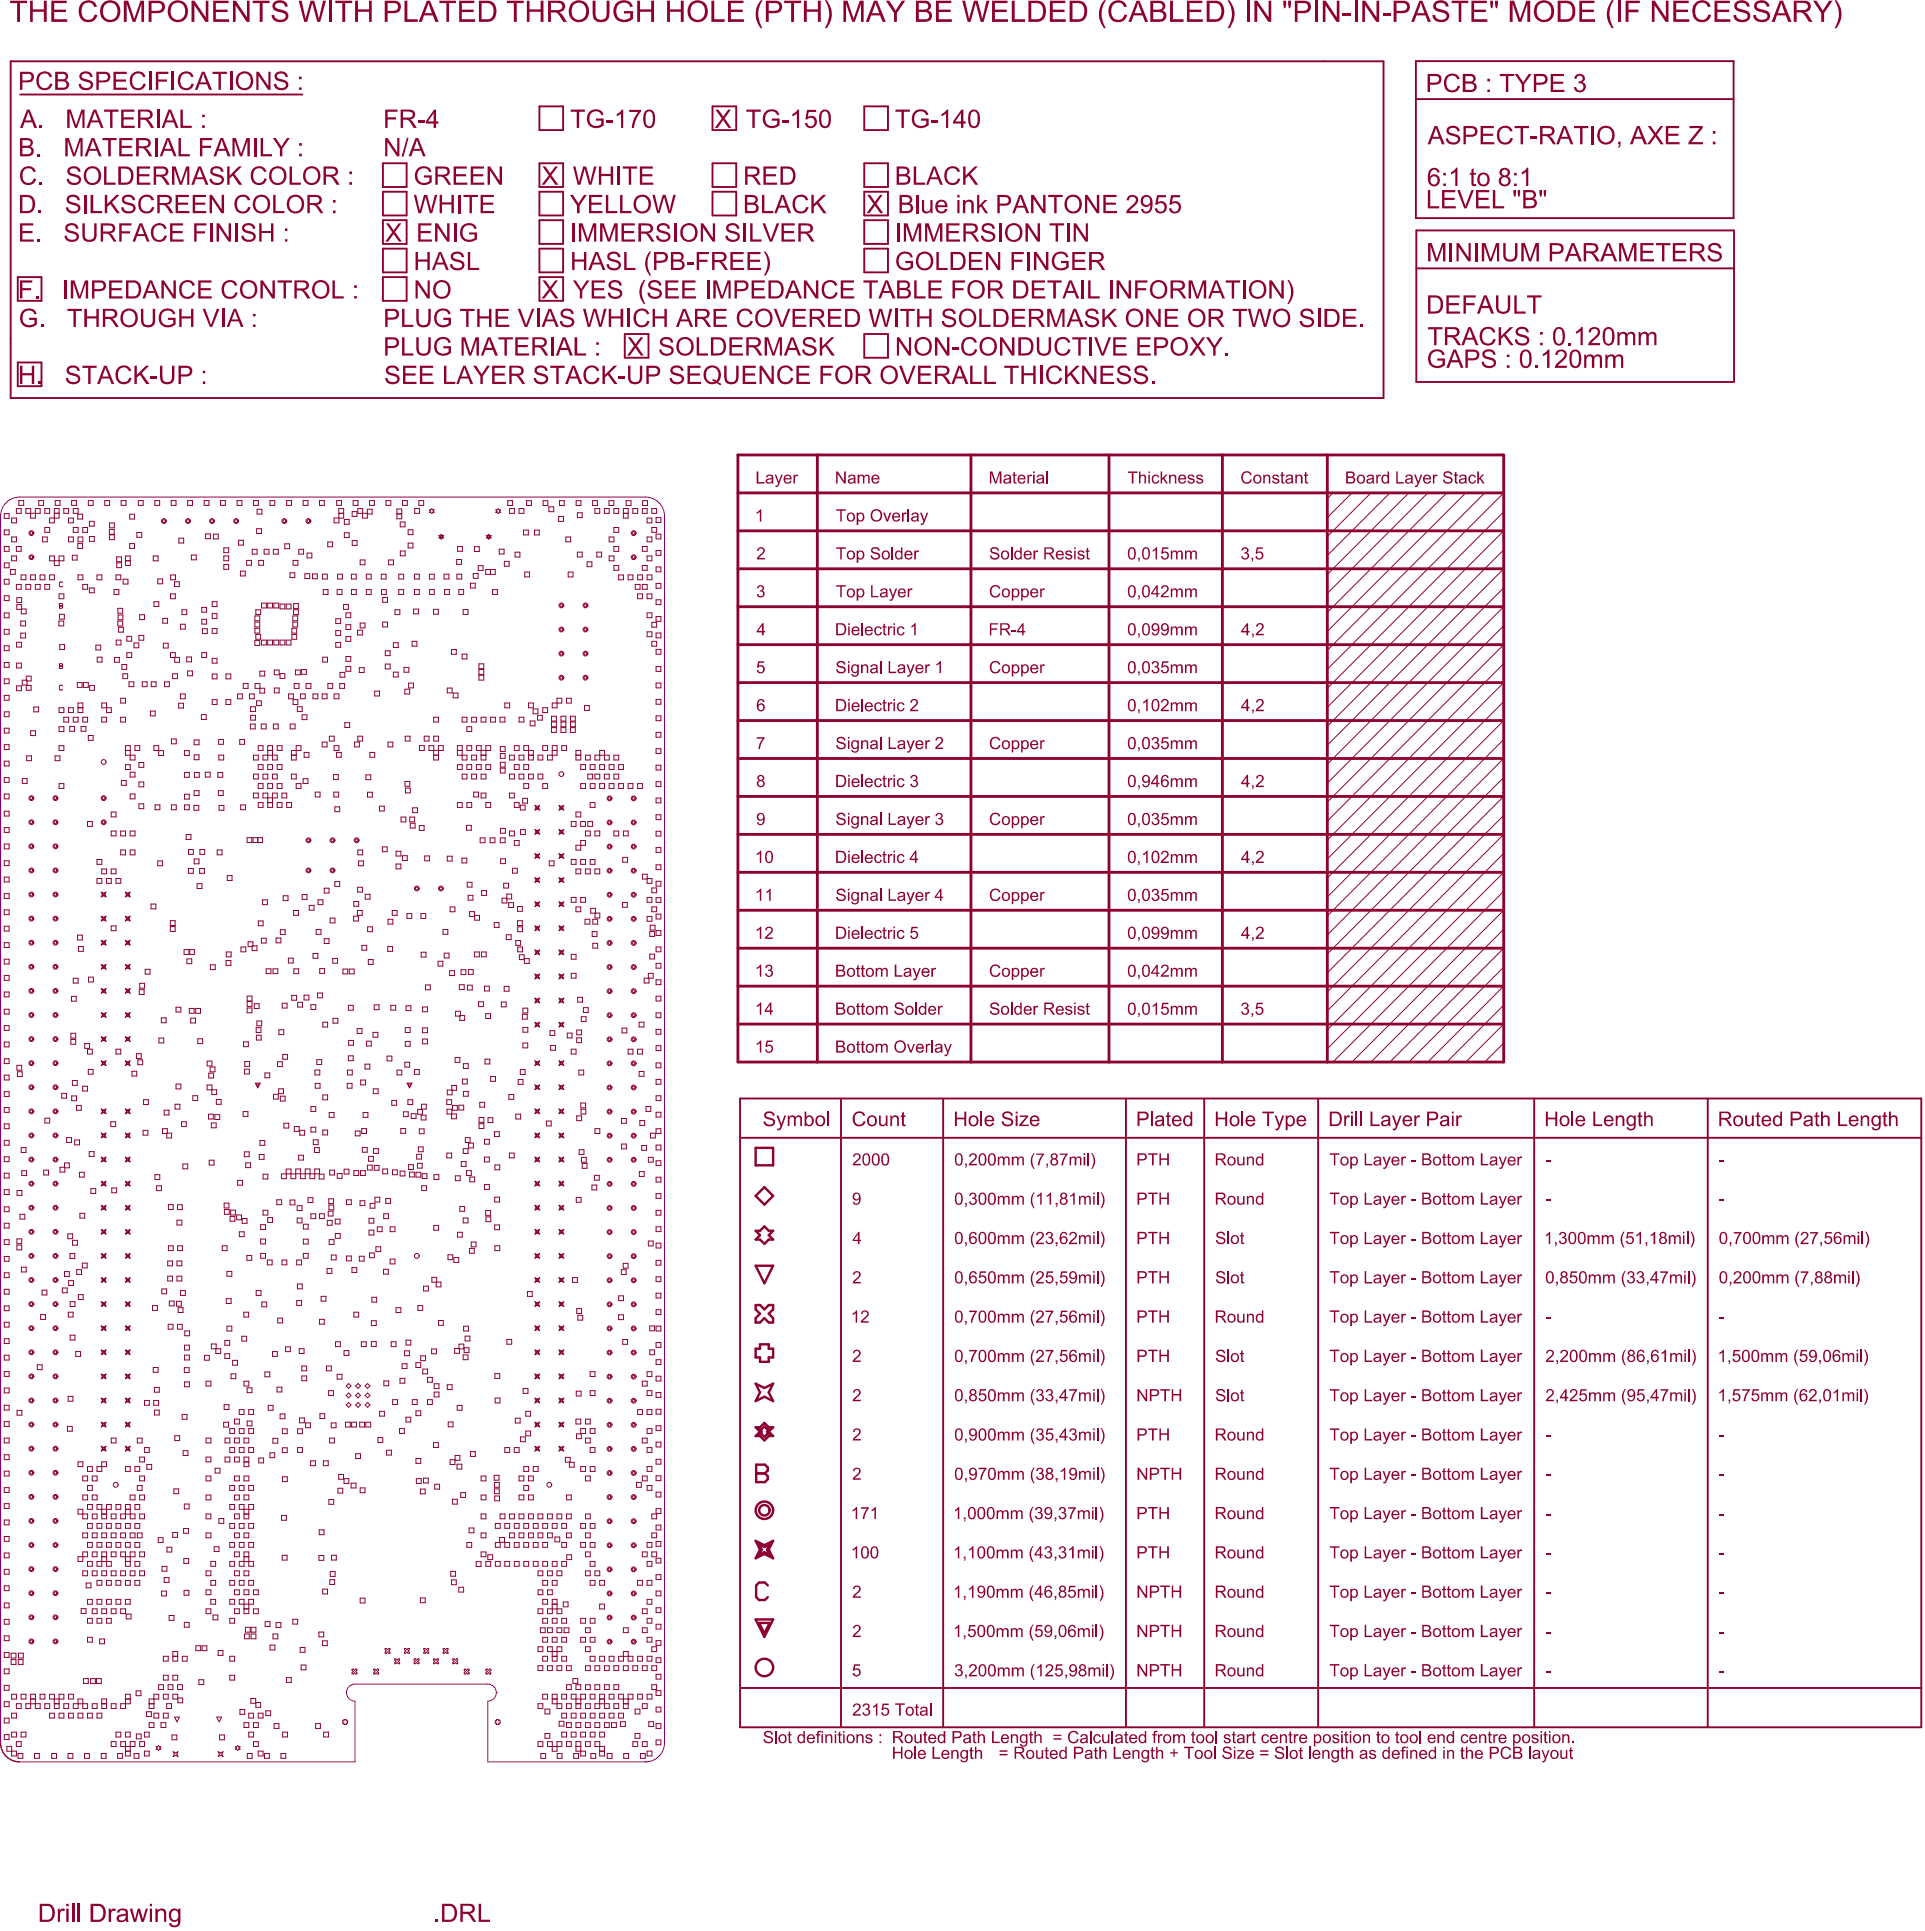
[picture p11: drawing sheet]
<svg xmlns="http://www.w3.org/2000/svg" width="675mm" height="677mm" viewBox="0 0 675 677" stroke-linecap="round" stroke-linejoin="round" font-family="sans-serif">
<g fill="#800080">
<circle cx="174.1" cy="593.7" r=".17"/>
<circle cx="226.4" cy="618" r=".17"/>
</g>
<path d="M6.9 174.4h219.5M.2 181v430.3M233.1 181v430.3M171.1 590.7h-46.6a2.99 2.99 0 0 0-3 3 2.99 2.99 0 0 0 3 3v21.3h-117.6M171.1 596.7v21.3h55.3" fill="none" stroke="#800080" stroke-width=".35"/>
<circle cx="171.1" cy="596.7" r=".17" fill="#800080"/>
<path d="M6.9 174.4a6.7 6.7 0 0 0-6.7 6.6M226.4 174.4a6.7 6.7 0 0 1 6.7 6.6M171.1 590.7a2.99 2.99 0 0 1 3 3 2.99 2.99 0 0 1-3 3M.2 611.3a6.7 6.7 0 0 0 6.7 6.7M233.1 611.3a6.7 6.7 0 0 1-6.7 6.7" fill="none" stroke="#800080" stroke-width=".35"/>
<g fill="none" stroke="#8d0034" stroke-width=".84">
<path d="M265.1 402.6h6.1v6.2h-6.1zM268.1 416.4l3.1 3.1-3.1 3-3-3zM265.1 431.7h1.5l1.5-1.5 1.5 1.5h1.6l-1.6 1.6 1.6 1.5h-1.6l-1.5 1.5-1.5-1.5h-1.5l1.5-1.5zM265.1 457.8h1.5l1.5 1.5 1.5-1.5h1.6v1.5l-1.6 1.5 1.6 1.6v1.5h-1.6l-1.5-1.5-1.5 1.5h-1.5v-1.5l1.5-1.6-1.5-1.5zM265.1 444h6.1l-3.1 6.1zM266.6 471.6h3v1.5h1.6v3h-1.6v1.6h-3v-1.6h-1.5v-3h1.5zM265.1 485.3l3 1.6 3.1-1.6-1.6 3.1 1.6 3.1-3.1-1.6-3 1.6 1.5-3.1zM265.1 500.7h1.5l1.5-1.6 1.5 1.6h1.6l-1.6 1.5 1.6 1.5h-1.6l-1.5 1.5-1.5-1.5h-1.5l1.5-1.5zM266.3 501.3h.9l.9-1 .9 1h1l-1 .9 1 .9h-1l-.9 .9-.9-.9h-.9l.9-.9zM265.1 540.5l3 1.5 3.1-1.5-1.6 3 1.6 3.1-3.1-1.5-3 1.5 1.5-3.1zM266.3 541.7l1.8 .9 1.9-.9-1 1.8 1 1.9-1.9-.9-1.8 .9 .9-1.9zM265.1 568h6.1l-3.1 6.2z"/>
<path d="M266.3 569.3h3.7l-1.9 3.6z"/>
</g>
<g fill="none" stroke="#8d0034" stroke-width=".35">
<path d="M5.7 178.4h1.7v1.7h-1.7zM6.6 175.6h1.7v1.7h-1.7zM13.6 175.6h1.7v1.7h-1.7zM15.7 178.4h1.7v1.7h-1.7zM19.4 175.6h1.7v1.7h-1.7zM22.4 178.4h1.7v1.7h-1.7zM25.1 175.6h1.7v1.7h-1.7zM25.7 178.4h1.7v1.7h-1.7zM31 175.6h1.7v1.7h-1.7zM36.8 175.6h1.6v1.7h-1.6zM42.5 175.6h1.7v1.7h-1.7zM48.5 175.6h1.7v1.7h-1.7z"/>
<path d="M54.3 175.6h1.7v1.7h-1.7zM60 175.6h1.7v1.7h-1.7zM65.8 175.6h1.7v1.7h-1.7zM71.6 175.6h1.7v1.7h-1.7zM77.3 175.6h1.7v1.7h-1.7zM83.2 175.6h1.7v1.7h-1.7zM88.9 175.6h1.7v1.7h-1.7zM90.2 178.6h1.7v1.7h-1.7zM94.7 175.6h1.7v1.7h-1.7zM100.6 175.6h1.6v1.7h-1.6zM106.3 175.6h1.7v1.7h-1.7zM112.1 175.6h1.7v1.7h-1.7z"/>
<path d="M118.1 175.6h1.7v1.7h-1.7zM123.5 179.4h1.7v1.7h-1.7zM123.9 175.6h1.7v1.7h-1.7zM129.6 175.6h1.7v1.7h-1.7zM135.4 175.6h1.7v1.7h-1.7zM139.2 178.5h1.7v3.5h-1.7zM141.2 175.6h1.7v1.7h-1.7zM145.5 178.4h1.7v1.7h-1.7zM146.9 175.6h1.7v1.7h-1.7zM150.6 178.9h.4l.5-.5 .4 .5h.4l-.4 .4 .4 .4h-.4l-.4 .4-.5-.4h-.4l.4-.4zM173.9 178.9h.4l.5-.5 .4 .5h.4l-.4 .4 .4 .4h-.4l-.4 .4-.5-.4h-.4l.4-.4zM178.1 175.6h1.7v1.7h-1.7z"/>
<path d="M178.7 178.4h1.7v1.7h-1.7zM182.1 178.4h1.7v1.7h-1.7zM184.7 175.6h1.7v1.7h-1.7zM190.5 175.6h1.7v1.7h-1.7zM192.5 177.8h1.7v1.7h-1.7zM196.2 175.6h1.7v1.7h-1.7zM202.1 175.6h1.7v1.7h-1.7zM202.5 179.9h1.7v1.7h-1.7zM207.9 175.6h1.7v1.7h-1.7zM208.7 178.4h1.7v1.7h-1.7zM212 178.4h1.7v1.7h-1.7zM213.6 175.6h1.7v1.7h-1.7z"/>
<path d="M215.3 178.4h1.7v1.7h-1.7zM219.6 175.6h1.7v1.7h-1.7zM222 178.4h1.7v1.7h-1.7zM225.3 178.4h1.7v1.7h-1.7zM225.4 175.6h1.7v1.7h-1.7zM228.6 178.4h1.7v1.7h-1.7zM467.6 172.9l-2 2M474.2 172.9l-8.6 8.6M480.9 172.9l-15.3 15.3M487.5 172.9l-21.9 21.9M494.2 172.9l-28.6 28.6M500.8 172.9l-35.2 35.3"/>
<path d="M507.5 172.9l-41.9 41.9M514.1 172.9l-48.5 48.6M520.8 172.9l-55.2 55.2M527.4 179.5l-61.8 61.9M527.4 172.9l-61.8 61.9M1.5 180.2h1.7v1.6h-1.7zM1.5 185.9h1.7v1.7h-1.7zM1.5 191.7h1.7v1.7h-1.7zM1.5 197.5h1.7v1.7h-1.7zM3.7 199.7h1.6v1.7h-1.6zM4.1 181.7h1.7v1.7h-1.7zM4.1 188.4h1.7v1.7h-1.7z"/>
<path d="M4.1 195h1.7v1.7h-1.7zM5.7 191.7h1.7v1.7h-1.7zM10.7 180v1.7h1.7v-1.7M10.8 180.1v-1.7h-1.7v1.7h5v-1.7h-1.7v1.7M14.9 188.4h1.7v1.7h-1.7zM15.7 185h1.7v1.7h-1.7zM19 180l1.7 .1M19 196.7v1.7h1.7v-1.7M19.1 181.7v1.7h-1.7v-1.7h3.3v-3.3h-1.6l-.1 3.3M19.1 196.7v-1.7h-1.7v1.7h5v-1.7h-1.7v1.7M24 188.4h1.7v1.7h-1.7zM24 181.7h1.7v1.7h-1.7z"/>
<path d="M25.4 194.8h1.7v1.6h-1.7zM25.7 185h1.7v1.7h-1.7zM27.3 190.7h1.7v1.7h-1.7zM27.3 180.4h1.7v1.7h-1.7zM27.4 188.4h1.7v1.7h-1.7zM29 185h1.7v1.7h-1.7zM31.4 182.9h1.6v1.7h-1.6zM31.4 188.2h1.7v1.7h-1.7zM38.4 185.7h1.7v1.7h-1.7zM38.4 187.6h1.7v1.7h-1.7zM38.4 183.4h1.7v1.7h-1.7zM40.9 195.3h1.7v1.7h-1.7z"/>
<path d="M40.9 197.4h1.7v1.7h-1.7zM44 196.7h1.7M44 195h1.7v3.4h-1.7zM45.5 190.7h1.7v1.7h-1.7zM45.5 180.4h1.7v1.7h-1.7zM48 186.8h1.7v1.7h-1.7zM53.8 195h1.6v1.7h-1.6zM62.7 188.8h1.7v1.7h-1.7zM67.1 194.7h1.7v1.7h-1.7zM72.1 187.3h1.7v1.7h-1.7zM74.9 187.4h1.6v1.6h-1.6zM78.5 195h1.7v1.7h-1.7z"/>
<path d="M78.5 192.2h1.7v1.7h-1.7zM78.5 198h1.7v1.7h-1.7zM83.7 189.5h1.7v1.7h-1.7zM86.5 196.6h1.7v1.7h-1.7zM88.5 192.7h1.7v1.7h-1.7zM90 185.5h1.7v1.6h-1.7zM90.8 196.6h1.6v1.7h-1.6zM92.6 192.7h1.7v1.7h-1.7zM95.9 192.7h1.7v1.7h-1.7zM99.9 190.8h1.7v1.7h-1.7zM102.8 196.6h1.7v1.7h-1.7zM104.8 192.7h1.7v1.7h-1.7z"/>
<path d="M107.7 194h1.7v1.7h-1.7zM115 190.1h1.7v1.7h-1.7zM118.9 180l1.6 .1M118.9 181.7v1.7h-1.7v-1.7h3.3v-3.3h-1.6v3.3M120.8 182.2h1.7v1.7h-1.7zM120.8 186.9h1.7v1.7h-1.7zM123.6 189.6h1.6v1.7h-1.6zM126.3 196.4h1.7v1.7h-1.7zM127.2 180v1.7h1.7v-3.1h1.6v1.7h-1.6M128.9 180l-3.4 .1v-1.7h1.7v1.7M136.3 196.4h1.7v1.7h-1.7zM139.2 180.3h1.7"/>
<path d="M139.2 180.2h1.7M140.4 183.1h1.7v1.7h-1.7zM140.4 193.3h1.7v1.7h-1.7zM143.2 185.8h1.6v1.7h-1.6zM143.2 190.5h1.6v1.7h-1.6zM153.9 187.8h.5l.4-.4 .4 .4h.4l-.4 .5 .4 .4h-.4l-.4 .4-.4-.4h-.5l.5-.4zM154.3 188l.5-.2 .5 .2-.3 .3 .3 .2-.5 .3-.5-.3 .2-.2zM160.2 196.3h1.7v1.6h-1.7zM160.5 191.7h1.7v1.7h-1.7zM166.4 191.8h1.7v1.7h-1.7zM167.8 198.4h1.6v1.7h-1.6zM170.4 199.8h3.3v1.7h-3.3z"/>
<path d="M170.6 187.8h.4l.4-.4 .4 .4h.5l-.5 .5 .5 .4h-.5l-.4 .4-.4-.4h-.4l.4-.4zM170.9 188l.5-.2 .5 .2-.2 .3 .2 .2-.5 .3-.5-.3 .3-.2zM172 199.8v1.7M175.1 192.6h1.7v1.7h-1.7zM176.9 196.9h1.7v1.7h-1.7zM180.7 193.7h1.7v1.7h-1.7zM183.6 185.9h1.7v1.7h-1.7zM187.5 185.9h1.7v1.7h-1.7zM195.9 181.2h1.7v1.7h-1.7zM198.5 188.4h1.7v1.7h-1.7zM202.5 193.7h1.7v1.7h-1.7zM205.9 197.1h1.7v1.7h-1.7z"/>
<path d="M209.3 193.7h1.7v1.7h-1.7zM213.7 188.4h1.7v1.7h-1.7zM213.7 195h1.7v1.7h-1.7zM215.3 191.7h1.7v1.7h-1.7zM215.3 185h1.7v1.7h-1.7zM215.3 198.3h1.7v1.7h-1.7zM218.7 180.1v-1.7h1.6v3.3h-1.6v-1.7l1.6 .1M225.3 191.7h1.7v1.7h-1.7zM225.3 198.3h1.7v1.7h-1.7zM227 188.4h1.7v1.7h-1.7zM227 195h1.7v1.7h-1.7zM227 181.7h1.7v1.7h-1.7z"/>
<path d="M228.6 185h1.7v1.7h-1.7zM230.1 193.1h1.7v1.7h-1.7zM230.1 187.4h1.7v1.6h-1.7zM230.1 181.6h1.7v1.7h-1.7zM230.1 198.9h1.7v1.7h-1.7zM527.4 192.9l-61.8 61.8M527.4 186.2l-61.8 61.9M527.4 199.5l-61.8 61.9M1.5 203.2h1.7v1.7h-1.7zM1.5 209h1.7v1.7h-1.7zM1.5 215h1.7v1.7h-1.7zM5.7 205h1.7v1.7h-1.7z"/>
<path d="M5.9 209.6h1.7v1.7h-1.7zM5.9 212.1h1.7v1.6h-1.7zM7.3 217.8h1.7v1.7h-1.7zM7.4 201.7h1.7v1.7h-1.7zM7.5 213.6h1.7v1.7h-1.7zM9.1 205h1.7v1.7h-1.7zM10.7 201.7h1.7v1.7h-1.7zM12.4 205h1.7v1.7h-1.7zM14.1 201.7h1.7v1.7h-1.7zM15.7 205h1.7v1.7h-1.7zM17.4 201.7h1.7v1.7h-1.7zM20.7 217.8h1.6v1.7h-1.6z"/>
<path d="M20.7 208.3h1.7v1.7h-1.7zM20.9 215.5h1.7v1.7h-1.7zM27.4 201.7h1.7v1.7h-1.7zM29 205h1.7v1.7h-1.7zM31.4 206.2h1.6v1.7h-1.6zM34 201.7h1.7v1.7h-1.7zM40 206.8h1.7v1.7h-1.7zM40.7 201.7h1.7v1.7h-1.7zM41.3 217.9h1.7v1.7h-1.7zM41.3 213.4h1.7v1.7h-1.7zM41.4 215.7h1.7v1.7h-1.7zM43.2 203.2h1.7v1.7h-1.7z"/>
<path d="M49 215.6h1.7v1.7h-1.7zM54 211.1h1.7v1.7h-1.7zM55.3 203.1h1.7v1.7h-1.7zM57.1 216.9h1.7v1.7h-1.7zM59.8 208.3h1.7v1.7h-1.7zM59.9 201.7h1.7v1.7h-1.7zM61.2 204.1h1.7v1.7h-1.7zM63.3 219h1.7v1.7h-1.7zM63.8 213.9h1.7v1.7h-1.7zM70.8 213.1h1.7v1.6h-1.7zM70.8 217.2h1.7v1.7h-1.7zM74.4 211.1h1.7v1.7h-1.7z"/>
<path d="M74.4 215.2h1.7v1.7h-1.7zM84.3 200.3h1.7v1.7h-1.7zM89.4 216.1h1.7v1.6h-1.7zM89.4 218.2h1.7v1.7h-1.7zM89.7 213.9h1.7v1.7h-1.7zM91.7 211.6h1.7v1.6h-1.7zM93.9 211.6h1.7v1.6h-1.7zM96.1 211.6h1.7v1.6h-1.7zM98.2 211.9h1.7v1.7h-1.7zM100.4 211.9h1.7v1.7h-1.7zM101.7 200.9h1.7v1.7h-1.7zM102.7 218.2h1.7v1.7h-1.7z"/>
<path d="M102.7 216.1h1.7v1.6h-1.7zM103 213.9h1.7v1.7h-1.7zM103 211.7h1.7v1.7h-1.7zM107 201.2h1.6v1.7h-1.6zM109.6 201.3h1.7v1.7h-1.7zM113.1 201.4h1.7v1.7h-1.7zM113.4 206.8h1.6v1.7h-1.6zM117.8 217h1.7v1.7h-1.7zM118.3 206.8h1.7v1.7h-1.7zM118.4 201.4h1.7v1.7h-1.7zM120.5 212.1h1.7v1.6h-1.7zM121.3 215h1.7v1.7h-1.7z"/>
<path d="M121.3 219.1h1.7v1.7h-1.7zM123.3 206.8h1.6v1.7h-1.6zM123.3 201.4h1.6v1.7h-1.6zM126.3 218.5h1.7v1.7h-1.7zM128.5 206.8h1.7v1.7h-1.7zM128.5 201.4h1.7v1.7h-1.7zM133.7 201.4h1.7v1.7h-1.7zM133.8 206.8h1.7v1.7h-1.7zM134.2 218.2h1.7v1.7h-1.7zM134.2 209.6h1.7v1.7h-1.7zM138.6 213.9h1.6v1.7h-1.6zM139.9 206.8h1.7v1.7h-1.7z"/>
<path d="M139.9 201.4h1.7v1.7h-1.7zM145.1 213.7h1.7v1.6h-1.7zM145.4 206.8h1.7v1.7h-1.7zM145.4 201.4h1.7v1.7h-1.7zM150.6 206.8h1.7v1.7h-1.7zM150.6 201.4h1.7v1.7h-1.7zM152.1 213.7h1.7v1.7h-1.7zM155.8 201.4h1.7v1.7h-1.7zM155.9 206.8h1.7v1.7h-1.7zM160.3 201.4h1.7v1.7h-1.7zM160.9 206.8h1.7v1.7h-1.7zM162.5 213.8h1.6v1.7h-1.6z"/>
<path d="M165 204.6h1.7v1.7h-1.7zM166 201.2h1.7v1.7h-1.7zM172.8 206.8h1.7v1.7h-1.7zM184.1 200.7h1.6v1.7h-1.6zM199.3 200.7h1.7v1.7h-1.7zM217 201.7h1.7v1.7h-1.7zM220.3 201.7h1.7v1.7h-1.7zM222.8 205h1.7v1.7h-1.7zM223.6 201.7h1.7v1.7h-1.7zM223.6 208.3h1.7v1.7h-1.7zM225.3 205h1.7v1.7h-1.7zM227 215h1.7v1.7h-1.7z"/>
<path d="M227 201.7h1.7v1.7h-1.7zM227 208.3h1.7v1.7h-1.7zM228.6 218.3h1.7v1.7h-1.7zM230.1 216.3h1.7v1.6h-1.7zM230.1 204.7h1.7v1.6h-1.7zM230.1 210.4h1.7v1.7h-1.7zM527.4 206.2l-61.8 61.8M527.4 219.5l-61.8 61.9M527.4 212.8l-61.8 61.9M1.5 220.8h1.7v1.6h-1.7zM1.5 226.5h1.7v1.7h-1.7zM1.5 232.4h1.7v1.7h-1.7z"/>
<path d="M1.5 238.1h1.7v1.7h-1.7zM5.8 225.3h1.7v1.7h-1.7zM5.8 232.6h1.7v1.7h-1.7zM7.3 222.1h1.7v1.7h-1.7zM7.8 238.6h1.7v1.7h-1.7zM9.2 237.2h1.7v1.7h-1.7zM20.8 233.7h.1M20.8 232.8h.9l.3 .3-.3 .6 .3 .5-.3 .3h-.9zM20.8 233.7h.9M21 226.1h1.6v1.7h-1.6zM27.1 239.4h1.7v1.7h-1.7zM29.3 239.4h1.7v1.7h-1.7z"/>
<path d="M33.6 226.3h1.7v1.7h-1.7zM34.1 230.5h1.7v1.7h-1.7zM40.2 230.6h1.7v1.7h-1.7zM40.8 224.5h1.6v1.7h-1.6zM41.6 220h1.7v1.7h-1.7zM42.7 233.1h1.7v1.7h-1.7zM43.1 236.3h1.7v1.7h-1.7zM44.5 223.2h1.7v1.7h-1.7zM44.5 228.9h1.7v1.7h-1.7zM45.2 239.2h1.7v1.7h-1.7zM47 225.5h1.7v1.7h-1.7zM48.7 222.9h1.7v1.7h-1.7z"/>
<path d="M49.9 239.2h1.7v1.7h-1.7zM53.1 239.2h1.7v1.7h-1.7zM57.3 225.6h1.7v1.7h-1.7zM57.7 239.2h1.7v1.7h-1.7zM60.5 236.3h1.7v1.7h-1.7zM61.3 230.6v1.7h1.7v-1.7h-3.2v-1.7h1.7v1.7M65.5 230.5h1.7v1.6h-1.7zM65.8 235.4h1.7v1.7h-1.7zM70.8 228.9h1.7v1.7h-1.7zM71 220.5h1.7v1.7h-1.7zM74.4 230.9h1.7v1.7h-1.7zM74.4 220.5h1.7v1.7h-1.7z"/>
<path d="M74.4 236.4h1.7v1.7h-1.7zM79.3 236.4h1.6v1.7h-1.6zM85.3 239.8h1.7v1.7h-1.7zM89.4 220.4h1.7v1.7h-1.7zM89.4 224.7h1.7v1.7h-1.7zM89.5 239.8h1.7v1.7h-1.7zM89.7 222.5h1.7v1.7h-1.7zM91.2 235.4h1.6v1.7h-1.6zM91.7 224.5h1.7v1.7h-1.7zM93.9 224.5h1.7v1.7h-1.7zM96.1 224.5h1.7v1.7h-1.7zM96.2 235h1.7v1.7h-1.7z"/>
<path d="M98.2 224.5h1.7v1.7h-1.7zM98.2 236.3h1.7v1.7h-1.7zM100.4 224.5h1.7v1.7h-1.7zM102.4 220.4h1.7v1.7h-1.7zM102.4 222.5h1.7v1.7h-1.7zM103.2 239.8h1.7v1.7h-1.7zM103.6 235h1.7v1.7h-1.7zM105.8 234.8h1.7v1.7h-1.7zM107.4 239.8h1.6v1.7h-1.6zM113.2 230.5h1.7v1.7h-1.7zM115 239.8h1.7v1.7h-1.7zM117.8 221.2h1.7v1.7h-1.7z"/>
<path d="M117.8 225.4h1.7v1.6h-1.7zM119.2 239.8h1.7v1.7h-1.7zM119.3 235.8h1.7v1.7h-1.7zM121.3 223.3h1.7v1.7h-1.7zM121.3 230.3h1.7v1.7h-1.7zM121.3 233.8h1.7v1.7h-1.7zM125.4 221h1.7v1.7h-1.7zM126 234.2h1.7v1.7h-1.7zM135.1 228.3h1.7v1.7h-1.7zM135.1 232.9h1.7v1.7h-1.7zM138 225.5h1.7v1.6h-1.7zM138 235.8h1.7v1.7h-1.7z"/>
<path d="M141.7 234.1h1.7v1.7h-1.7zM143.3 239.6h1.7v1.7h-1.7zM144.5 225h1.7v1.6h-1.7zM158.4 227.8h1.7v1.7h-1.7zM162.1 229.4h1.7v1.7h-1.7zM168 234.8h1.7v1.7h-1.7zM168 232.9h1.7v1.6h-1.7zM168 236.9h1.7v1.7h-1.7zM227 221.6h1.7v1.7h-1.7zM228.6 225h1.7v1.7h-1.7zM230.1 222h1.7v1.7h-1.7zM230.1 227.8h1.7v1.7h-1.7z"/>
<path d="M230.1 239.6h1.7v1.7h-1.7zM230.1 233.8h1.7v1.7h-1.7zM527.4 232.8l-61.8 61.9M527.4 239.4l-61.8 61.9M527.4 226.1l-61.8 61.9M1.5 243.9h1.7v1.7h-1.7zM1.5 249.7h1.7v1.7h-1.7zM1.5 255.4h1.7v1.7h-1.7zM5.8 240.6h1.7v1.7h-1.7zM9.2 240.4h1.7v1.7h-1.7zM10.8 256.3h1.6v1.7h-1.6zM11.8 248h1.7v1.7h-1.7z"/>
<path d="M20.7 248.3h1.7v1.6h-1.7zM20.7 254.9h1.7v1.7h-1.7zM22 240.6l-.3-.2h-.6l-.3 .2v1.2l.3 .2h.6l.3-.2M22.4 251.6h1.7v1.7h-1.7zM24 248.3h1.7v1.6h-1.7zM24.5 254.8h1.6v1.7h-1.6zM25.7 251.6h1.7v1.7h-1.7zM27.4 246.6h1.7v3.3h-1.7zM28.4 254.8h1.7v1.7h-1.7zM29 251.6h1.7v1.7h-1.7zM29.1 248.3h-1.7M31 258h1.7v1.7h-1.7z"/>
<path d="M31.4 240.4h1.7v1.7h-1.7zM35.7 246.6h1.7l-.1 3.3h1.7v-1.6h-3.3zM35.7 251.6h1.7v1.7h-1.7zM42.3 251.6h1.7v1.7h-1.7zM42.3 244.9h1.7v1.7h-1.7zM52.8 249.4h1.6v1.7h-1.6zM60.1 259.2h1.7v1.7h-1.7zM62.7 246.7h1.6v1.7h-1.6zM63.3 243.4h1.7v1.7h-1.7zM68.1 259.6h1.7v1.6h-1.7zM70.6 250.7h1.7v1.7h-1.7zM74.4 245.4h1.7v1.7h-1.7z"/>
<path d="M76.7 259.4h1.7v1.7h-1.7zM79.3 245.4h1.6v1.7h-1.6zM83.3 243.4h1.7v1.7h-1.7zM84.1 259.4h1.7v1.7h-1.7zM87.5 243.4h1.7v1.7h-1.7zM87.8 254h1.7v1.7h-1.7zM87.9 250.9h1.7v1.7h-1.7zM87.9 247.9h1.7v1.7h-1.7zM90 245.8h1.7v1.7h-1.7zM91.2 241.4h1.6v1.7h-1.6zM91.7 254h1.6v1.7h-1.6zM95.9 254h1.7v1.7h-1.7z"/>
<path d="M96.2 241.3h1.7v1.7h-1.7zM101.2 243.4h1.7v1.7h-1.7zM101.8 254h1.7v1.7h-1.7zM102.8 245.4h1.7v1.7h-1.7zM104.3 247.9h1.7v1.7h-1.7zM105.4 243.4h1.7v1.7h-1.7zM106 250.7h1.6v1.7h-1.6zM109.8 243.4h1.7v1.7h-1.7zM113 243.4h1.7v1.7h-1.7zM115.5 258.2h1.7v1.7h-1.7zM117.2 243.4h1.7v1.7h-1.7zM121 253.5h1.6v1.7h-1.6z"/>
<path d="M125.5 258.2h1.7v1.7h-1.7zM131.4 242.4h1.7v1.7h-1.7zM142 241.8h1.7v1.6h-1.7zM142.1 258.2h1.7v1.7h-1.7zM148.8 258.2h1.7v1.7h-1.7zM152.1 251.6h1.7v1.7h-1.7zM152.1 258.2h1.7v1.7h-1.7zM156.9 241.4h1.7v1.6h-1.7zM159 243.1h1.7v1.7h-1.7zM162.1 251.6h1.7v1.7h-1.7zM163.8 254.9h1.7v1.7h-1.7zM165.4 251.6h1.7v1.7h-1.7z"/>
<path d="M168.8 251.6h1.6v1.7h-1.6zM172.1 251.6h1.7v1.7h-1.7zM175.4 251.6h1.7v1.7h-1.7zM177.1 246.6h1.7v1.7h-1.7zM182.1 251.6h1.7v1.7h-1.7zM185.4 246.6h1.7v1.7h-1.7zM186 252.9h1.7v1.7h-1.7zM187 248.7h1.7v1.7h-1.7zM188.5 250.9h1.7v1.7h-1.7zM190.4 248.3h1.7v1.6h-1.7zM193.5 253.2h1.6v1.7h-1.6zM193.5 251.2h1.6v1.7h-1.6z"/>
<path d="M193.5 255.2h1.6v1.7h-1.6zM193.7 246.6v1.7h1.7v-3.4h1.7v1.7zM196.8 251.2h1.7v1.7h-1.7zM196.8 255.2h1.7v1.7h-1.7zM196.8 253.2h1.7v1.7h-1.7zM198.7 244.9h1.7v1.7h-1.7zM200.1 253.2h1.7v1.7h-1.7zM200.1 251.2h1.7v1.7h-1.7zM200.1 255.2h1.7v1.7h-1.7zM205 247.5h1.7v1.7h-1.7zM230.1 251.1h1.7v1.7h-1.7zM230.1 256.9h1.7v1.7h-1.7z"/>
<path d="M230.1 245.3h1.7v1.7h-1.7zM527.4 259.4l-61.8 61.9M527.4 246.1l-61.8 61.9M527.4 252.7l-61.8 61.9M1.5 261.2h1.7v1.7h-1.7zM1.5 267h1.7v1.7h-1.7zM1.5 272.7h1.7v1.7h-1.7zM1.5 278.5h1.7v1.7h-1.7zM7.8 273.1h1.7v1.7h-1.7zM9.3 265.1h1.7v1.7h-1.7zM19.3 265.1h1.7v1.7h-1.7zM20.7 261.6h1.7v1.7h-1.7z"/>
<path d="M20.7 274.9h1.7v1.7h-1.7zM42.6 273.8h1.7v1.7h-1.7zM44 263.2l1.7 .1M44 261.6h1.7v5h1.7v-1.7h-3.4zM44 268.2h1.7v1.7h-1.7zM45.7 278.5h1.6v1.7h-1.6zM45.7 270.9h1.6v1.7h-1.6zM47.3 261.6h1.7v1.7h-1.7zM48.7 267.5h1.7v1.6h-1.7zM48.7 274.3h1.7v1.7h-1.7zM55.7 263.3h-1.7v-1.7h1.7l-.1 3.4h1.7v-1.7h-1.7M64.7 263.3h1.7v1.7h-1.7z"/>
<path d="M64.7 271h1.7v1.6h-1.7zM64.7 278.6h1.7v1.7h-1.7zM68.1 264.8h1.7v1.7h-1.7zM68.1 277.4h1.7v1.6h-1.7zM68.2 271h1.7v1.6h-1.7zM72 270.9h1.7v1.7h-1.7zM76.4 271h1.7v1.6h-1.7zM76.6 277.4h1.7v1.6h-1.7zM76.8 264.9h1.7v1.7h-1.7zM88.9 264.9h1.7v1.7h-1.7zM88.9 271.5h1.7v1.7h-1.7zM88.9 278.2h1.7v1.7h-1.7z"/>
<path d="M90.6 274.9h1.7v1.7h-1.7zM90.6 261.6h1.7v1.7h-1.7zM90.6 268.2h1.7v1.7h-1.7zM92.2 271.5h1.7v1.7h-1.7zM93.9 263.2l1.7 .1M93.9 279.9h1.7M93.9 274.9h1.7v1.7h-1.7zM93.9 261.6v5h-1.7v-1.7h5.1v1.7h-1.7v-5zM93.9 268.2h1.7v1.7h-1.7zM93.9 279.9h-1.7v-1.7h1.7v5h1.7v-5h1.7v1.7h-1.7M95.6 271.5h1.7v1.7h-1.7zM97.2 274.9h1.7v1.7h-1.7z"/>
<path d="M97.2 261.6h1.7v1.7h-1.7zM97.2 268.2h1.7v1.7h-1.7zM98.9 278.2h1.7v1.7h-1.7zM102.2 263.2l3.4 .1v-1.7h-1.7v5h-1.7zM102.2 271.5h1.7v1.7h-1.7zM103.9 274.9h1.7v1.7h-1.7zM103.9 264.9h-1.7M106.3 273.2h1.7v1.6h-1.7zM106.7 263.9h1.7v1.7h-1.7zM110.6 277.9h1.7v1.6h-1.7zM113 260.3h1.7v1.7h-1.7zM117 271.7h1.7v1.7h-1.7z"/>
<path d="M117.1 277.9h1.7v1.6h-1.7zM117.2 261.6h1.7v1.7h-1.7zM118 263.9h1.7v1.7h-1.7zM124.4 260.3h1.7v1.7h-1.7zM128.4 271.8h1.6v1.7h-1.6zM128.9 277.9h1.7v1.7h-1.7zM129.7 263.9h1.7v1.7h-1.7zM136.1 260.3h1.7v1.7h-1.7zM142.1 274.1h1.6v1.7h-1.6zM142.2 276.4h1.7v1.7h-1.7zM147.1 261.6h1.7v1.7h-1.7zM150.5 261.6h1.6v5h1.7v-5h1.7v1.7h-5z"/>
<path d="M153.8 264.9h-1.7M160.4 263.2l1.7 .1M160.4 261.6h1.7v5h1.7v-1.7h-3.4zM160.4 268.2h1.7v1.7h-1.7zM162.1 271.5h1.7v1.7h-1.7zM163.8 261.6h1.7v1.7h-1.7zM163.8 268.2h1.7v1.7h-1.7zM165.4 264.9h1.7v1.7h-1.7zM165.4 271.5h1.7v1.7h-1.7zM166.2 277.9h1.6v1.6h-1.6zM167.1 268.2h1.7v1.7h-1.7zM168.8 263.2v3.4h1.6v-3.4"/>
<path d="M168.8 278.2h1.6v1.7h-1.6zM168.8 271.5h1.6v1.7h-1.6zM168.8 263.3v-1.7h-1.7v1.7h5v-1.7h-1.7v1.7M170.4 268.2h1.7v1.7h-1.7zM170.4 264.9h-1.6M175.5 261.9h1.7v1.7h-1.7zM175.5 264.3h1.7v1.7h-1.7zM175.5 267.4h1.7v1.7h-1.7zM175.5 269.5h1.7v1.6h-1.7zM178.7 264.9h1.7v1.7h-1.7zM178.7 278.2h1.7v1.7h-1.7zM178.7 271.5h1.7v1.7h-1.7z"/>
<path d="M180.4 261.6h1.7v1.7h-1.7zM180.4 268.2h1.7v1.7h-1.7zM182.1 264.9h1.7v1.7h-1.7zM182.1 271.5h1.7v1.7h-1.7zM183.7 274.9h1.7v1.7h-1.7zM183.7 261.6v1.7l3.4-.1v3.4h-1.7v-5zM183.7 268.2h1.7v1.7h-1.7zM185.4 271.5h1.7v1.7h-1.7zM187.1 264.9h-1.7M188.7 264.9h1.7v1.7h-1.7zM188.7 271.5h1.7v1.7h-1.7zM190.4 274.9h1.7v1.7h-1.7z"/>
<path d="M190.4 261.6h1.7v1.7h-1.7zM193.7 263.2l1.7 .1M193.7 261.6h1.7v3.3h-3.4v1.7h1.7zM197 261.6h1.7v1.7h-1.7zM202 263.2h1.7v3.4h-1.7zM203.7 274.9h1.7v1.7h-1.7zM203.7 268.2h1.7v1.7h-1.7zM203.7 264.9h-1.7M205.3 264.9h1.7v1.7h-1.7zM206.2 271.5h1.7v1.7h-1.7zM207 274.9h1.7v1.7h-1.7zM207 268.2h1.7v1.7h-1.7z"/>
<path d="M208.7 271.5h1.7v1.7h-1.7zM210.3 263.2l.1 3.4h-1.7v-1.7h5v1.7h-1.7v-3.4zM210.3 274.9h1.7v1.7h-1.7zM210.3 268.2h1.7v1.7h-1.7zM212 271.5h1.7v1.7h-1.7zM213.7 274.9h1.7v1.7h-1.7zM213.7 268.2h1.7v1.7h-1.7zM215.3 264.9h1.7v1.7h-1.7zM215.3 271.5h1.7v1.7h-1.7zM217 274.9h1.7v1.7h-1.7zM217 268.2h1.7v1.7h-1.7zM220.3 274.9h1.7v1.7h-1.7z"/>
<path d="M223.6 274.9h1.7v1.7h-1.7zM230.1 279.9h1.7v1.7h-1.7zM230.1 262.6h1.7v1.7h-1.7zM230.1 268.4h1.7v1.7h-1.7zM230.1 274.2h1.7v1.7h-1.7zM527.4 272.7l-61.8 61.9M527.4 266.1l-61.8 61.8M527.4 279.4l-61.8 61.8M1.5 284.5h1.7v1.7h-1.7zM1.5 290.3h1.7v1.7h-1.7zM1.5 296.1h1.7v1.7h-1.7zM30.7 288.2h1.7v1.7h-1.7z"/>
<path d="M39 284.9h1.7v1.6h-1.7zM39 291.5h1.7v1.7h-1.7zM42.3 291.5h1.7v1.7h-1.7zM42.3 298.2h1.7v1.6h-1.7zM45.7 298.2h1.7v1.6h-1.7zM45.7 291.5h1.7v1.7h-1.7zM48.7 282h1.7v1.7h-1.7zM54.4 282.3h1.7v1.7h-1.7zM60.1 282.3h1.7v1.7h-1.7zM64.7 282.3h1.7v1.7h-1.7zM65.3 292.7h1.7v1.7h-1.7zM66.1 298h1.7v1.7h-1.7z"/>
<path d="M68 282.5h1.7v1.7h-1.7zM70.1 298h1.7v1.7h-1.7zM76.2 298.2h1.7v1.6h-1.7zM76.8 282.5h1.7v1.7h-1.7zM84.4 282.3h1.7v1.7h-1.7zM86.7 293.8h1.7v1.7h-1.7zM88.7 293.8h3.4v1.7h-3.4zM90.4 293.8v1.7M90.6 281.5h1.7v1.7h-1.7zM93.9 281.6h1.7M93.9 281.5h1.7M97.2 281.5h1.7v1.7h-1.7z"/>
<path d="M100.6 281.5h1.6v1.7h-1.6zM117.5 283h1.7v1.7h-1.7zM125.5 298.2h1.7v1.6h-1.7zM133.1 282.8h1.7v1.7h-1.7zM134.1 297.1h1.7v1.7h-1.7zM138.9 298.6h1.7v1.7h-1.7zM140.7 286.6h1.7v1.7h-1.7zM143.7 286.6h1.7v1.7h-1.7zM143.9 288.8h1.7v1.7h-1.7zM144.7 283.4h1.7v1.6h-1.7zM147.1 289.6h1.7v1.7h-1.7zM160.4 281.5h1.7v1.7h-1.7z"/>
<path d="M163.6 289.5h1.7v1.7h-1.7zM163.8 281.5h1.7v1.7h-1.7zM168.4 293.9h1.7v1.7h-1.7zM170.4 281.5h1.7v1.7h-1.7zM171.9 293.9h1.7v1.7h-1.7zM175.5 293.9h1.7v1.7h-1.7zM175.6 290.6h1.7v1.7h-1.7zM178.7 291.5h1.7v1.7h-1.7zM180.4 281.5h1.7v1.7h-1.7zM180.4 294.8h1.7v1.7h-1.7zM182.5 282.4h1.7v1.7h-1.7zM182.6 291h1.7v1.7h-1.7z"/>
<path d="M183.3 280h1.7v1.7h-1.7zM187.6 299.4l.9 .4 .8-.4-.4 .8 .4 .9-.8-.4-.9 .4 .4-.9zM187.6 290.9l.9 .5 .8-.5-.4 .9 .4 .8-.8-.4-.9 .4 .4-.8zM187.6 282.5l.9 .4 .8-.4-.4 .8 .4 .9-.8-.4-.9 .4 .4-.9zM188 299.7l.5 .3 .5-.3-.3 .5 .3 .6-.5-.3-.5 .3 .2-.6zM188 291.3l.5 .2 .5-.2-.3 .5 .3 .5-.5-.3-.5 .3 .2-.5zM188 282.8l.5 .3 .5-.3-.3 .5 .3 .6-.5-.3-.5 .3 .2-.6zM196.1 299.4l.8 .4 .9-.4-.5 .8 .5 .9-.9-.4-.8 .4 .4-.9zM196.1 290.9l.8 .5 .9-.5-.5 .9 .5 .8-.9-.4-.8 .4 .4-.8zM196.1 282.5l.8 .4 .9-.4-.5 .8 .5 .9-.9-.4-.8 .4 .4-.9zM196.4 291.3l.5 .2 .5-.2-.2 .5 .2 .5-.5-.3-.5 .3 .3-.5zM196.4 282.8l.5 .3 .5-.3-.2 .5 .2 .6-.5-.3-.5 .3 .3-.6z"/>
<path d="M196.4 299.7l.5 .3 .5-.3-.2 .5 .2 .6-.5-.3-.5 .3 .3-.6zM200.4 288.2h1.6v1.7h-1.6zM202 296.5v1.7h1.7v-3.4h1.7v1.7zM202 284.9h1.7v1.6h-1.7zM203.7 288.2h1.7v1.7h-1.7zM205.3 291.5h1.7v1.7h-1.7zM206.2 288.2h1.7v1.7h-1.7zM207 281.5h1.7v1.7h-1.7zM208.7 291.5h1.7v1.7h-1.7zM215.3 291.5h1.7v1.7h-1.7zM218.7 291.5h1.6v1.7h-1.6zM230.1 291.6h1.7v1.7h-1.7z"/>
<path d="M230.1 285.8h1.7v1.7h-1.7zM230.1 297.3h1.7v1.7h-1.7zM527.4 299.3l-61.8 61.9M527.4 286l-61.8 61.9M527.4 292.7l-61.8 61.9M1.5 301.9h1.7v1.7h-1.7zM1.5 307.7h1.7v1.7h-1.7zM1.5 313.5h1.7v1.6h-1.7zM1.5 319.2h1.7v1.6h-1.7zM34 301.5h1.7v1.7h-1.7zM34 308.1h1.7v1.7h-1.7zM35.5 312.9l.9 .4 .8-.4-.4 .9 .4 .8-.8-.4-.9 .4 .4-.8z"/>
<path d="M35.7 304.8h1.7v1.7h-1.7zM35.9 313.3l.5 .2 .5-.2-.3 .5 .3 .5-.5-.3-.5 .3 .2-.5zM37.3 308.1h1.7v1.7h-1.7zM39 304.8h1.7v1.7h-1.7zM40.7 308.1h1.7v1.7h-1.7zM44 312.9l.8 .4 .9-.4-.5 .9 .5 .8-.9-.4-.8 .4 .4-.8zM44.3 313.3l.5 .2 .5-.2-.2 .5 .2 .5-.5-.3-.5 .3 .3-.5zM53 317.1h1.7v1.7h-1.7zM55.3 302h1.7v1.7h-1.7zM66.1 304.6h1.7v1.7h-1.7zM68.1 301.3h1.7v1.7h-1.7zM69.1 310h1.7v1.7h-1.7z"/>
<path d="M70 304.6h1.7v1.7h-1.7zM79.7 307.1h1.7v1.7h-1.7zM92.1 315.6h1.7v1.7h-1.7zM99.3 314.2h1.7v1.7h-1.7zM103 319.4h1.7v1.7h-1.7zM106 313.8h1.7v1.7h-1.7zM108.5 317.6h1.7v1.7h-1.7zM111.6 315.6h1.6v1.7h-1.6zM113.7 311.6h1.7v1.6h-1.7zM117.5 309.2h1.7v1.7h-1.7zM124.1 316.2h1.7v1.7h-1.7zM125.4 319.4h1.7v1.7h-1.7z"/>
<path d="M125.4 311.2h1.7v1.7h-1.7zM125.8 302h1.7v1.7h-1.7zM128.1 313.7h1.7v1.7h-1.7zM137.6 319.4h1.7v1.7h-1.7zM138.9 303.1h1.7v1.7h-1.7zM141.2 300.2h1.7v1.6h-1.7zM149 300.2h1.7v1.7h-1.7zM156.9 300.3h1.7v1.7h-1.7zM157.9 318.1h1.7v1.7h-1.7zM162 301h1.7v1.7h-1.7zM163.9 309.5h1.7v1.7h-1.7zM164.2 314.1h1.7v1.6h-1.7z"/>
<path d="M164.7 319.8h1.7v1.7h-1.7zM168.9 312.4h1.7v1.7h-1.7zM175.6 301.2h1.7v1.7h-1.7zM176.7 309.8h1.7v1.7h-1.7zM177.8 315h-1.7v1.7h1.7v-3.1h1.7v1.7h-1.7M178.4 316.6h1.7v1.7h-1.7zM179.8 304.6h1.6v1.7h-1.6zM181.5 318h1.7v1.6h-1.7zM187.6 316.3l.9 .4 .8-.4-.4 .8 .4 .9-.8-.4-.9 .4 .4-.9zM187.6 307.9l.9 .4 .8-.4-.4 .8 .4 .8-.8-.4-.9 .4 .4-.8zM188 316.6l.5 .3 .5-.3-.3 .5 .3 .6-.5-.3-.5 .3 .2-.6zM188 308.2l.5 .2 .5-.2-.3 .5 .3 .5-.5-.2-.5 .2 .2-.5z"/>
<path d="M192.6 302h1.7v1.7h-1.7zM196.1 316.3l.8 .4 .9-.4-.5 .8 .5 .9-.9-.4-.8 .4 .4-.9zM196.1 307.9l.8 .4 .9-.4-.5 .8 .5 .8-.9-.4-.8 .4 .4-.8zM196.4 316.6l.5 .3 .5-.3-.2 .5 .2 .6-.5-.3-.5 .3 .3-.6zM196.4 308.2l.5 .2 .5-.2-.2 .5 .2 .5-.5-.2-.5 .2 .3-.5zM200.4 301.5h1.6v1.7h-1.6zM200.4 314.8h1.6v1.7h-1.6zM202 304.8h1.7v1.7h-1.7zM202 318.1h1.7v1.7h-1.7zM203.7 301.5h1.7v1.7h-1.7zM203.7 314.8h1.7v1.7h-1.7zM205.3 304.8h1.7v1.7h-1.7z"/>
<path d="M207 301.5h1.7v1.7h-1.7zM207.2 318.6h1.7v1.7h-1.7zM208.7 304.8h1.7v1.7h-1.7zM218.3 316.5h1.7v1.7h-1.7zM218.4 300.7h1.7v1.7h-1.7zM225.3 306.6h1.7v1.7h-1.7zM227 308.1h1.7v1.7h-1.7zM227 314.8h1.7v1.7h-1.7zM228.6 318.1h1.7v1.7h-1.7zM228.6 311.5h1.7v1.7h-1.7zM230.1 314.9h1.7v1.7h-1.7zM230.1 303.3h1.7v1.7h-1.7z"/>
<path d="M230.1 309.1h1.7v1.7h-1.7zM527.4 319.3l-53.2 53.2M527.4 312.6l-59.8 59.9M527.4 306l-61.8 61.9M1.5 324.9h1.7v1.7h-1.7zM1.5 330.7h1.7v1.7h-1.7zM1.5 336.5h1.7v1.6h-1.7zM27.2 328h1.7v1.7h-1.7zM27.5 332h1.7v1.7h-1.7zM35.5 338.3l.9 .4 .8-.4-.4 .8 .4 .9-.8-.5-.9 .5 .4-.9zM35.5 329.8l.9 .4 .8-.4-.4 .9 .4 .8-.8-.4-.9 .4 .4-.8zM35.5 321.4l.9 .4 .8-.4-.4 .8 .4 .9-.8-.5-.9 .5 .4-.9z"/>
<path d="M35.9 338.6l.5 .3 .5-.3-.3 .5 .3 .5-.5-.2-.5 .2 .2-.5zM35.9 330.2l.5 .2 .5-.2-.3 .5 .3 .5-.5-.3-.5 .3 .2-.5zM35.9 321.7l.5 .3 .5-.3-.3 .5 .3 .5-.5-.2-.5 .2 .2-.5zM39 324.8h1.7v1.7h-1.7zM44 338.3l.8 .4 .9-.4-.5 .8 .5 .9-.9-.5-.8 .5 .4-.9zM44 329.8l.8 .4 .9-.4-.5 .9 .5 .8-.9-.4-.8 .4 .4-.8zM44 321.4l.8 .4 .9-.4-.5 .8 .5 .9-.9-.5-.8 .5 .4-.9zM44.3 338.6l.5 .3 .5-.3-.2 .5 .2 .5-.5-.2-.5 .2 .3-.5zM44.3 330.2l.5 .2 .5-.2-.2 .5 .2 .5-.5-.3-.5 .3 .3-.5zM44.3 321.7l.5 .3 .5-.3-.2 .5 .2 .5-.5-.2-.5 .2 .3-.5zM59.7 325h1.7v1.7h-1.7zM59.7 323h1.7v1.6h-1.7z"/>
<path d="M64.6 333.1h1.7v1.7h-1.7zM65.6 336.3h1.7v1.7h-1.7zM66.6 333.1h1.7v1.7h-1.7zM73.8 338.4h1.7v1.7h-1.7zM79.3 336.9h1.7v1.7h-1.7zM79.4 333.9h1.7v1.7h-1.7zM84.5 332.2h1.7v1.7h-1.7zM87 330.4h1.7v1.6h-1.7zM88.4 331.8h1.7v1.7h-1.7zM90.6 323h1.7v1.7h-1.7zM91.7 329.1h1.7v1.7h-1.7zM93.3 339.8h1.7v1.7h-1.7z"/>
<path d="M95.8 339.8h1.6v1.7h-1.6zM96.8 329h1.7v1.7h-1.7zM98.3 326.1h1.7v1.7h-1.7zM101.2 336.1h1.7v1.7h-1.7zM103.1 339.8h1.7v1.7h-1.7zM109.8 334.4h1.7v1.7h-1.7zM110.9 326h1.7v1.7h-1.7zM112.1 339.8h1.7v1.6h-1.7zM113.7 329.3h1.7v1.7h-1.7zM115.8 322h1.7v1.7h-1.7zM116.7 336.2h1.7v1.7h-1.7zM120.3 339.9h1.7v1.7h-1.7z"/>
<path d="M122.5 339.9h1.7v1.7h-1.7zM124 321.4h1.7v1.7h-1.7zM126.9 331.6h1.7v1.7h-1.7zM128.9 325.1h1.7v1.7h-1.7zM129.2 336.6h1.7v1.7h-1.7zM136 332h1.7v1.7h-1.7zM136.1 322.5h1.7v1.6h-1.7zM142.7 320.5h1.7v1.6h-1.7zM147.7 320.5h1.6v1.6h-1.6zM147.7 334h1.7v1.7h-1.7zM153.6 337.2h1.7v1.7h-1.7zM155.4 326h1.7v1.7h-1.7z"/>
<path d="M155.8 334.3h1.7v1.7h-1.7zM166.5 333.9h1.6v1.7h-1.6zM166.5 321.1h1.7v1.7h-1.7zM168.9 333.9h1.7v1.7h-1.7zM173.4 323.6h1.6v1.7h-1.6zM177.6 327.9h1.7v1.7h-1.7zM180.9 329.9h1.7v1.7h-1.7zM181.5 323h1.7v1.6h-1.7zM181.6 325.1h1.7v1.7h-1.7zM181.6 332.2h1.7v1.7h-1.7zM182.2 334.9h1.7v1.7h-1.7zM183.9 336.2h1.7v1.7h-1.7z"/>
<path d="M187.6 333.2l.9 .4 .8-.4-.4 .9 .4 .8-.8-.4-.9 .4 .4-.8zM187.6 324.8l.9 .4 .8-.4-.4 .8 .4 .8-.8-.4-.9 .4 .4-.8zM188 333.5l.5 .3 .5-.3-.3 .6 .3 .5-.5-.3-.5 .3 .2-.5zM188 325.1l.5 .2 .5-.2-.3 .5 .3 .5-.5-.2-.5 .2 .2-.5zM196.1 333.2l.8 .4 .9-.4-.5 .9 .5 .8-.9-.4-.8 .4 .4-.8zM196.1 324.8l.8 .4 .9-.4-.5 .8 .5 .8-.9-.4-.8 .4 .4-.8zM196.4 325.1l.5 .2 .5-.2-.2 .5 .2 .5-.5-.2-.5 .2 .3-.5zM196.4 333.5l.5 .3 .5-.3-.2 .6 .2 .5-.5-.3-.5 .3 .3-.5zM200.4 334.8h1.6v1.6h-1.6zM205.2 322.5h1.7v1.6h-1.7zM207.7 326.8h1.7v1.7h-1.7zM207.9 322.5h1.7v1.6h-1.7z"/>
<path d="M207.9 330.9h1.7v1.7h-1.7zM208.7 320.3h1.7v1.7h-1.7zM227 321.4h1.7v1.7h-1.7zM227.9 334.7h1.7v1.7h-1.7zM227.9 326.8h1.7v1.7h-1.7zM228.1 324.5h1.7v1.7h-1.7zM230.1 326.4h1.7v1.7h-1.7zM230.1 337.9h1.7v1.7h-1.7zM230.1 332.2h1.7v1.7h-1.7zM230.1 320.7h1.7v1.6h-1.7zM527.4 325.9l-46.5 46.6M527.4 339.3l-33.2 33.2"/>
<path d="M527.4 332.6l-39.9 39.9M1.5 342.2h1.7v1.7h-1.7zM1.5 348h1.7v1.7h-1.7zM1.5 354h1.7v1.7h-1.7zM1.5 359.7h1.7v1.7h-1.7zM25.1 349.5h1.7v1.7h-1.7zM25.7 343.2h1.7v1.6h-1.7zM31.1 342.8h1.6v1.6h-1.6zM35.5 355.2l.9 .4 .8-.4-.4 .8 .4 .9-.8-.5-.9 .5 .4-.9zM35.5 346.7l.9 .4 .8-.4-.4 .9 .4 .8-.8-.4-.9 .4 .4-.8zM35.9 355.5l.5 .3 .5-.3-.3 .5 .3 .5-.5-.2-.5 .2 .2-.5zM35.9 347.1l.5 .2 .5-.2-.3 .5 .3 .5-.5-.3-.5 .3 .2-.5z"/>
<path d="M44 355.2l.8 .4 .9-.4-.5 .8 .5 .9-.9-.5-.8 .5 .4-.9zM44 346.7l.8 .4 .9-.4-.5 .9 .5 .8-.9-.4-.8 .4 .4-.8zM44.3 355.5l.5 .3 .5-.3-.2 .5 .2 .5-.5-.2-.5 .2 .3-.5zM44.3 347.1l.5 .2 .5-.2-.2 .5 .2 .5-.5-.3-.5 .3 .3-.5zM48.9 347.1h1.6v1.7h-1.6zM49 344.9h1.7v1.7h-1.7zM50.9 340h1.7v1.7h-1.7zM56.6 357.1h1.7v1.6h-1.7zM61.7 353.3h1.7v1.7h-1.7zM66.4 353.7h1.7v1.7h-1.7zM66.9 357.1h1.7v1.7h-1.7zM68.6 353.7h1.7v1.7h-1.7z"/>
<path d="M86.7 349.4h1.7v1.7h-1.7zM86.7 351.3h1.7v1.7h-1.7zM86.7 353.6h1.7v1.7h-1.7zM89.2 352.1h1.7v1.7h-1.7zM90.1 358.1h1.7v1.7h-1.7zM99 351.9h1.7v1.7h-1.7zM102.3 349.2h1.7v1.6h-1.7zM104.4 351.6h1.7v1.7h-1.7zM106.7 349.1h1.6v1.7h-1.6zM109.1 352.4h1.7v1.7h-1.7zM111.4 348.3h1.7v1.7h-1.7zM113.2 358.6h1.7v1.6h-1.7z"/>
<path d="M116.8 357.2h1.7v1.7h-1.7zM122.2 352.6h1.7v1.7h-1.7zM131.3 352.5h1.7v1.7h-1.7zM137.1 352.6h1.7v1.7h-1.7zM142.4 352.8h1.7v1.7h-1.7zM148.2 353.2h1.7v1.7h-1.7zM149.2 345.5h1.7v1.7h-1.7zM157.7 340.5h1.7v1.7h-1.7zM159.8 354.7h1.7v1.7h-1.7zM161.1 345.4h1.7v1.7h-1.7zM161.3 356.2h1.7v1.7h-1.7zM161.7 340.2h1.7v1.7h-1.7z"/>
<path d="M164 345.6h1.6v1.7h-1.6zM164.3 340.1h1.7v1.7h-1.7zM167.9 351.4h1.7v1.7h-1.7zM169.9 345.9h1.7v1.7h-1.7zM170.4 355.6h1.6v1.6h-1.6zM175.8 351.5h1.7v1.7h-1.7zM176.8 346h1.7v1.7h-1.7zM183.3 355.8h1.6v1.7h-1.6zM183.4 353.6h1.7v1.7h-1.7zM187.6 358.6l.9 .4 .8-.4-.4 .8 .4 .8-.8-.4-.9 .4 .4-.8zM187.6 350.1l.9 .4 .8-.4-.4 .9 .4 .8-.8-.4-.9 .4 .4-.8zM187.6 341.7l.9 .4 .8-.4-.4 .8 .4 .8-.8-.4-.9 .4 .4-.8z"/>
<path d="M188 358.9l.5 .3 .5-.3-.3 .5 .3 .5-.5-.2-.5 .2 .2-.5zM188 350.4l.5 .3 .5-.3-.3 .6 .3 .5-.5-.3-.5 .3 .2-.5zM188 342l.5 .2 .5-.2-.3 .5 .3 .5-.5-.2-.5 .2 .2-.5zM196.1 341.7l.8 .4 .9-.4-.5 .8 .5 .8-.9-.4-.8 .4 .4-.8zM196.1 358.6l.8 .4 .9-.4-.5 .8 .5 .8-.9-.4-.8 .4 .4-.8zM196.1 350.1l.8 .4 .9-.4-.5 .9 .5 .8-.9-.4-.8 .4 .4-.8zM196.4 358.9l.5 .3 .5-.3-.2 .5 .2 .5-.5-.2-.5 .2 .3-.5zM196.4 342l.5 .2 .5-.2-.2 .5 .2 .5-.5-.2-.5 .2 .3-.5zM196.4 350.4l.5 .3 .5-.3-.2 .6 .2 .5-.5-.3-.5 .3 .3-.5zM200.4 341.4h1.6v1.7h-1.6zM202.6 349.8h1.7v1.7h-1.7zM203.9 356.6h1.7v1.7h-1.7z"/>
<path d="M204.6 353.5h1.7v1.7h-1.7zM224.2 358.6h1.7v1.6h-1.7zM227.4 343.1v-1.7h1.7v1.7h-3.1v1.7h1.6v-1.7M230.1 349.4h1.7v1.7h-1.7zM230.1 343.7h1.7v1.7h-1.7zM230.1 355.3h1.7v1.7h-1.7zM527.4 352.6l-19.9 19.9M527.4 345.9l-26.6 26.6M527.4 359.2l-13.3 13.3M1.5 365.5h1.7v1.7h-1.7zM1.5 371.4h1.7v1.7h-1.7zM1.5 377.1h1.7v1.7h-1.7z"/>
<path d="M5.9 373.7h1.7v1.7h-1.7zM6.1 375.9h1.7v1.7h-1.7zM24.9 362.4h1.7v1.7h-1.7zM24.9 364.6h1.7v1.7h-1.7zM25.4 379h1.7v1.7h-1.7zM29.7 366h1.7v1.7h-1.7zM30.7 368h1.7v1.7h-1.7zM31 375.1h1.7v1.7h-1.7zM35.5 372.1l.9 .4 .8-.4-.4 .8 .4 .9-.8-.5-.9 .5 .4-.9zM35.5 363.6l.9 .5 .8-.5-.4 .9 .4 .8-.8-.4-.9 .4 .4-.8zM35.9 372.4l.5 .3 .5-.3-.3 .5 .3 .5-.5-.2-.5 .2 .2-.5zM35.9 364l.5 .2 .5-.2-.3 .5 .3 .5-.5-.3-.5 .3 .2-.5z"/>
<path d="M40.7 368h1.7v1.7h-1.7zM44 372.1l.8 .4 .9-.4-.5 .8 .5 .9-.9-.5-.8 .5 .4-.9zM44 363.6l.8 .5 .9-.5-.5 .9 .5 .8-.9-.4-.8 .4 .4-.8zM44.3 372.4l.5 .3 .5-.3-.2 .5 .2 .5-.5-.2-.5 .2 .3-.5zM44.3 364l.5 .2 .5-.2-.2 .5 .2 .5-.5-.3-.5 .3 .3-.5zM46.3 375.8h1.7v1.6h-1.7zM47.9 369.6h1.6v1.7h-1.6zM48.4 371.8h1.6v1.7h-1.6zM55.8 364.1h1.6v1.7h-1.6zM69.4 364.4h1.7v1.7h-1.7zM72.7 372.2h1.6v1.7h-1.6zM73.2 376.4h1.7v1.7h-1.7z"/>
<path d="M73.7 374.3h1.7v1.7h-1.7zM85.4 365.5h1.7v1.6h-1.7zM85.8 375h1.7v1.7h-1.7zM85.9 372.4h1.6v1.6h-1.6zM89.6 379.9h1.7l-.9 1.7zM89.9 360.5h1.6v1.7h-1.6zM89.9 363.1h1.7v1.7h-1.7zM92.9 376.4h1.7v1.6h-1.7zM97.3 372.4h1.7v1.7h-1.7zM97.8 361.2h1.7v1.7h-1.7zM99.2 369.9h1.7v1.7h-1.7zM110.5 375.4h1.7v1.6h-1.7z"/>
<path d="M111.1 371.7h1.7v1.7h-1.7zM121.9 375.4h1.7v1.6h-1.7zM122.2 370.4h1.7v1.7h-1.7zM122.3 365h1.7v1.6h-1.7zM125.3 360.8h1.7v1.7h-1.7zM126.5 378.8h1.7v1.7h-1.7zM128 373.3h1.7v1.7h-1.7zM128.5 365.2h1.7v1.7h-1.7zM130.9 362.1h1.6v1.7h-1.6zM135.8 370.4h1.7v1.7h-1.7zM139.3 375.4h1.6v1.6h-1.6zM142 372.6h1.7v1.7h-1.7z"/>
<path d="M142.2 360.5h1.7v1.7h-1.7zM142.2 365.3h1.7v1.7h-1.7zM142.8 379.9h1.7l-.9 1.7zM145.4 375.2h1.7v1.6h-1.7zM148.2 364.5h1.7v1.6h-1.7zM148.2 360.5h1.7v1.7h-1.7zM159.6 370.9h1.7v1.7h-1.7zM162.2 378.5h1.7v1.7h-1.7zM162.5 373.1h1.7v1.7h-1.7zM170.1 371.5h1.7v1.7h-1.7zM172.1 377.6h1.7v1.7h-1.7zM181.8 378.7h1.7v1.7h-1.7z"/>
<path d="M182.5 375.2h1.7v1.7h-1.7zM183.4 365.9h1.7v1.7h-1.7zM183.4 360.4h1.7v1.7h-1.7zM187.6 372.1l.9 .4 .8-.4-.4 .8 .4 .9-.8-.5-.9 .5 .4-.9zM188 372.4l.5 .3 .5-.3-.3 .5 .3 .5-.5-.2-.5 .2 .2-.5zM192.9 361.5h1.7v1.7h-1.7zM193.1 366.7h1.7v1.7h-1.7zM196.1 372.1l.8 .4 .9-.4-.5 .8 .5 .9-.9-.5-.8 .5 .4-.9zM196.4 372.4l.5 .3 .5-.3-.2 .5 .2 .5-.5-.2-.5 .2 .3-.5zM199 362.4h1.7v1.7h-1.7zM200.4 368h1.6v1.7h-1.6zM202.3 361.3h1.7v1.7h-1.7z"/>
<path d="M202.3 364h1.7v1.7h-1.7zM203 375.4h1.7v1.6h-1.7zM218.2 360.6h1.7v1.7h-1.7zM220.3 368h1.7v1.7h-1.7zM223.6 368h1.7v1.7h-1.7zM224.2 375.8h1.7v1.7h-1.7zM230.1 378.6h1.7v1.7h-1.7zM230.1 361.1h1.7v1.7h-1.7zM230.1 366.8h1.7v1.7h-1.7zM230.1 372.8h1.7v1.7h-1.7zM527.4 365.9l-6.6 6.6M1.5 382.9h1.7v1.7h-1.7z"/>
<path d="M1.5 388.5h1.7v1.7h-1.7zM1.5 394.2h1.7v1.7h-1.7zM15.7 392.2h1.7v1.7h-1.7zM21.7 383.5h1.6v1.7h-1.6zM23.4 399h1.7v1.7h-1.7zM25.1 384.4h1.7v1.7h-1.7zM26.2 399.9h1.7v1.7h-1.7zM26.8 387.7h1.7v1.7h-1.7zM29 381h1.7v1.7h-1.7zM35.5 397.4l.9 .5 .8-.5-.4 .9 .4 .8-.8-.4-.9 .4 .4-.8zM35.5 389l.9 .4 .8-.4-.4 .8 .4 .9-.8-.4-.9 .4 .4-.9zM35.9 397.8l.5 .2 .5-.2-.3 .5 .3 .5-.5-.3-.5 .3 .2-.5z"/>
<path d="M35.9 389.3l.5 .3 .5-.3-.3 .5 .3 .5-.5-.2-.5 .2 .2-.5zM38.9 393.5h1.7v1.7h-1.7zM44 397.4l.8 .5 .9-.5-.5 .9 .5 .8-.9-.4-.8 .4 .4-.8zM44 389l.8 .4 .9-.4-.5 .8 .5 .9-.9-.4-.8 .4 .4-.9zM44.3 397.8l.5 .2 .5-.2-.2 .5 .2 .5-.5-.3-.5 .3 .3-.5zM44.3 389.3l.5 .3 .5-.3-.2 .5 .2 .5-.5-.2-.5 .2 .3-.5zM50.2 396.5h1.7v1.7h-1.7zM50.3 385.8h1.7v1.6h-1.7zM57 395.9h1.7v1.7h-1.7zM57.6 389.4h1.7v1.7h-1.7zM58.5 397.5h1.7v1.7h-1.7zM61.4 387.3h1.7v1.7h-1.7z"/>
<path d="M61.7 380.3h1.7v1.7h-1.7zM63.7 393.5h1.6v1.7h-1.6zM67.6 384.3h1.7v1.7h-1.7zM73.1 390.8h1.7v1.7h-1.7zM74.1 393.9h1.7v1.7h-1.7zM74.3 382.3v1.6h1.7v-1.6h-3.4v-1.7h1.7v1.7M75.4 391h1.7v1.7h-1.7zM75.9 385.7h1.7v1.7h-1.7zM85.3 389.9h1.7v1.7h-1.7zM89.9 380.3h1l-.5 1zM95.9 383.8h1.7v1.7h-1.7zM97.8 381.9h1.6v1.7h-1.6z"/>
<path d="M98.3 384.5h1.7v1.7h-1.7zM99.6 394h1.7v1.7h-1.7zM103.2 395.2h1.7v1.6h-1.7zM105.2 396.5h1.6v1.7h-1.6zM109.1 388.2h1.7v1.7h-1.7zM109.1 395.4h1.7v1.7h-1.7zM109.9 399.8h1.7v1.7h-1.7zM110.6 380h1.7v1.7h-1.7zM113.2 384.1h1.7v1.7h-1.7zM113.2 396.4h1.7v1.7h-1.7zM115.5 390.2h1.7v1.7h-1.7zM121.8 380h1.7v1.7h-1.7z"/>
<path d="M124.6 396.7h1.7v1.7h-1.7zM126.9 395.9h1.7v1.7h-1.7zM127.4 390.2h1.7v1.7h-1.7zM130.9 381.9h1.7v1.7h-1.7zM137.4 386h1.7v1.7h-1.7zM140.6 395.8h1.7v1.7h-1.7zM141.5 390h1.7v1.7h-1.7zM143.1 385.8h1.7v1.6h-1.7zM143.1 380.3h1.1l-.6 1zM144.2 390.7h1.7v1.6h-1.7zM146.5 389.2h1.7v1.6h-1.7zM147.1 396h1.7v1.7h-1.7z"/>
<path d="M147.7 391.2h1.7v1.6h-1.7zM147.8 387.3h1.7v1.7h-1.7zM156.7 385.8h1.7v1.6h-1.7zM156.9 382.3h1.7v1.7h-1.7zM158.4 390.7v1.7h1.7v-1.7l-3.3 .1v-1.7h1.7v1.7M158.5 380.7h1.7v1.7h-1.7zM158.7 387.7h1.7v1.7h-1.7zM161 387.7h1.7v1.7h-1.7zM162.5 382.8h1.7v1.7h-1.7zM163.2 399.1h1.7v1.7h-1.7zM168 392h1.7v1.7h-1.7zM168 394.2h1.7v1.6h-1.7z"/>
<path d="M168.3 386.7h1.7v1.6h-1.7zM170 399.6h1.6v1.7h-1.6zM171.2 392.1h1.7v1.7h-1.7zM173.4 397h1.7v1.7h-1.7zM178.5 383.9h1.7v1.7h-1.7zM180.9 390.8h1.7v1.7h-1.7zM187.6 397.4l.9 .5 .8-.5-.4 .9 .4 .8-.8-.4-.9 .4 .4-.8zM187.6 389l.9 .4 .8-.4-.4 .8 .4 .9-.8-.4-.9 .4 .4-.9zM187.6 380.5l.9 .5 .8-.5-.4 .9 .4 .8-.8-.4-.9 .4 .4-.8zM188 397.8l.5 .2 .5-.2-.3 .5 .3 .5-.5-.3-.5 .3 .2-.5zM188 389.3l.5 .3 .5-.3-.3 .5 .3 .5-.5-.2-.5 .2 .2-.5zM188 380.9l.5 .2 .5-.2-.3 .5 .3 .5-.5-.3-.5 .3 .2-.5z"/>
<path d="M191.7 393.2h1.6v1.7h-1.6zM196.1 397.4l.8 .5 .9-.5-.5 .9 .5 .8-.9-.4-.8 .4 .4-.8zM196.1 389l.8 .4 .9-.4-.5 .8 .5 .9-.9-.4-.8 .4 .4-.9zM196.1 380.5l.8 .5 .9-.5-.5 .9 .5 .8-.9-.4-.8 .4 .4-.8zM196.4 397.8l.5 .2 .5-.2-.2 .5 .2 .5-.5-.3-.5 .3 .3-.5zM196.4 389.3l.5 .3 .5-.3-.2 .5 .2 .5-.5-.2-.5 .2 .3-.5zM196.4 380.9l.5 .2 .5-.2-.2 .5 .2 .5-.5-.3-.5 .3 .3-.5zM202.3 391.4h1.7v1.7h-1.7zM203.7 386.9h1.7v1.7h-1.7zM203.8 389.1h1.7v1.7h-1.7zM208.7 395.9h1.7v1.7h-1.7zM218 392.3h1.7v1.7h-1.7z"/>
<path d="M224.4 393.1h1.7v1.7h-1.7zM226.6 388.2h1.7v1.6h-1.7zM228.2 397.5h1.7v1.7h-1.7zM230.1 395.9h1.7v1.7h-1.7zM230.1 390.1h1.7v1.7h-1.7zM230.1 384.4h1.7v1.7h-1.7zM1.5 400h1.7v1.7h-1.7zM1.5 405.8h1.7v1.7h-1.7zM1.5 411.5h1.7v1.7h-1.7zM1.5 417.3h1.7v1.7h-1.7zM6 417.6h1.7v1.7h-1.7zM7.4 402.5h1.7v1.7h-1.7z"/>
<path d="M7.6 410.7h1.7v1.6h-1.7zM15.3 410.5h1.7v1.6h-1.7zM21 409.4h1.7v1.7h-1.7zM22.6 407.9h1.7v1.7h-1.7zM27.9 411.2h1.7v1.7h-1.7zM31.3 404h1.7v1.6h-1.7zM31.9 416.9h1.7v1.7h-1.7zM35.5 414.3l.9 .5 .8-.5-.4 .9 .4 .8-.8-.4-.9 .4 .4-.8zM35.5 405.9l.9 .4 .8-.4-.4 .8 .4 .9-.8-.4-.9 .4 .4-.9zM35.9 414.7l.5 .2 .5-.2-.3 .5 .3 .5-.5-.3-.5 .3 .2-.5zM35.9 406.2l.5 .3 .5-.3-.3 .5 .3 .5-.5-.2-.5 .2 .2-.5zM39.2 416.7h1.7v1.7h-1.7z"/>
<path d="M44 414.3l.8 .5 .9-.5-.5 .9 .5 .8-.9-.4-.8 .4 .4-.8zM44 405.9l.8 .4 .9-.4-.5 .8 .5 .9-.9-.4-.8 .4 .4-.9zM44.3 414.7l.5 .2 .5-.2-.2 .5 .2 .5-.5-.3-.5 .3 .3-.5zM44.3 406.2l.5 .3 .5-.3-.2 .5 .2 .5-.5-.2-.5 .2 .3-.5zM54.4 412h1.6v1.7h-1.6zM54.9 415.9h1.7v1.7h-1.7zM64.2 408.3h1.6v1.7h-1.6zM73.4 407h1.7v1.7h-1.7zM83.4 414h1.7v1.7h-1.7zM85.7 404h1.7v1.7h-1.7zM86.2 407.9h1.7v1.7h-1.7zM90.9 405h1.7v1.7h-1.7z"/>
<path d="M91.2 400.1h1.7v1.6h-1.7zM92.3 411.9h1.7v1.7h-1.7zM103.7 411.7h1.7M104.7 405.2h1.7v1.7h-1.7zM105.4 411.8h1.7M107.1 411.7h1.7M108.7 411.8h1.7M110.3 402.6h1.7v1.6h-1.7zM110.4 411.7h1.7v-1.7h-1.7v3.4h-1.7l.1-3.4h-1.7v3.4h-1.7v-3.4h-1.7v3.4h-1.7l.1-3.3h-1.7v3.3h-1.7v-1.6h5M112 411.9h1.7v1.7h-1.7zM115.6 410.5h1.7v1.6h-1.7zM118.3 411.6h1.7v1.7h-1.7z"/>
<path d="M120.7 410.1h1.7v1.7h-1.7zM124.1 410.6h1.7v1.7h-1.7zM126.4 410.6h1.7v1.7h-1.7zM127.1 402.5h1.7v1.7h-1.7zM128.9 408.7h1.6v1.7h-1.6zM129.3 405.6h1.7v1.7h-1.7zM131 402.9h1.7v1.7h-1.7zM131.3 408.8h1.7v1.7h-1.7zM131.5 419.9h1.7v1.7h-1.7zM134.3 410h1.7v1.7h-1.7zM137.7 410.4h1.7v1.7h-1.7zM140.3 410.8h1.7v1.7h-1.7z"/>
<path d="M143.3 408.5h1.7v1.7h-1.7zM143.6 411.2h1.7v1.6h-1.7zM145.9 411.2h1.7v1.7h-1.7zM146.2 404.9h1.6v1.7h-1.6zM146.4 408h1.7v1.7h-1.7zM146.7 402.3h1.7v1.7h-1.7zM147.9 415.9h1.7v1.7h-1.7zM148.1 411.7h1.7v1.7h-1.7zM152.2 412h1.7v1.7h-1.7zM156.7 404.5h1.7v1.7h-1.7zM159.7 412.5h1.7v1.6h-1.7zM161.8 407.5h1.7v1.7h-1.7z"/>
<path d="M162.5 402.9h1.7v1.7h-1.7zM163.6 410.6h1.7v1.7h-1.7zM164.4 401h1.6v1.7h-1.6zM164.8 412.9h1.7v1.7h-1.7zM170 405.9h1.6v1.7h-1.6zM170 415.5h1.6v1.7h-1.6zM173.5 419.9h1.7v1.7h-1.7zM173.6 408.6h1.7v1.7h-1.7zM178.7 404.5h1.7v1.7h-1.7zM187.6 414.3l.9 .5 .8-.5-.4 .9 .4 .8-.8-.4-.9 .4 .4-.8zM187.6 405.9l.9 .4 .8-.4-.4 .8 .4 .9-.8-.4-.9 .4 .4-.9zM188 414.7l.5 .2 .5-.2-.3 .5 .3 .5-.5-.3-.5 .3 .2-.5z"/>
<path d="M188 406.2l.5 .3 .5-.3-.3 .5 .3 .5-.5-.2-.5 .2 .2-.5zM196.1 414.3l.8 .5 .9-.5-.5 .9 .5 .8-.9-.4-.8 .4 .4-.8zM196.1 405.9l.8 .4 .9-.4-.5 .8 .5 .9-.9-.4-.8 .4 .4-.9zM196.4 414.7l.5 .2 .5-.2-.2 .5 .2 .5-.5-.3-.5 .3 .3-.5zM196.4 406.2l.5 .3 .5-.3-.2 .5 .2 .5-.5-.2-.5 .2 .3-.5zM203.1 403.3h1.7v1.7h-1.7zM203.9 406h1.7v1.6h-1.7zM204.2 408.1h1.7v1.7h-1.7zM207.6 415.7h1.7v1.7h-1.7zM208.5 412.3h1.7v1.7h-1.7zM218 401.3h1.7v1.7h-1.7zM224.3 411h1.6v1.6h-1.6z"/>
<path d="M225.1 401.8h1.7v1.7h-1.7zM227.4 406h1.7v1.6h-1.7zM230.1 401.7h1.7v1.7h-1.7zM230.1 407.2h1.7v1.6h-1.7zM230.1 418.7h1.7v1.7h-1.7zM230.1 412.9h1.7v1.7h-1.7zM1.5 423.3h1.7v1.7h-1.7zM1.5 429.1h1.7v1.7h-1.7zM1.5 434.9h1.7v1.6h-1.7zM5.9 434.6h1.7v1.7h-1.7zM5.9 436.7h1.7v1.7h-1.7zM7 425.9h1.7v1.7h-1.7z"/>
<path d="M23.8 432.8h1.7v1.7h-1.7zM24.5 439.7h1.7v1.7h-1.7zM25.4 435.1h1.7v1.7h-1.7zM28 425.6h1.7v1.7h-1.7zM35.5 439.7l.9 .4 .8-.4-.4 .8 .4 .9-.8-.4-.9 .4 .4-.9zM35.5 431.2l.9 .5 .8-.5-.4 .9 .4 .8-.8-.4-.9 .4 .4-.8zM35.5 422.8l.9 .4 .8-.4-.4 .8 .4 .9-.8-.4-.9 .4 .4-.9zM35.9 431.6l.5 .2 .5-.2-.3 .5 .3 .5-.5-.3-.5 .3 .2-.5zM35.9 423.1l.5 .3 .5-.3-.3 .5 .3 .5-.5-.2-.5 .2 .2-.5zM44 439.7l.8 .4 .9-.4-.5 .8 .5 .9-.9-.4-.8 .4 .4-.9zM44 431.2l.8 .5 .9-.5-.5 .9 .5 .8-.9-.4-.8 .4 .4-.8zM44 422.8l.8 .4 .9-.4-.5 .8 .5 .9-.9-.4-.8 .4 .4-.9z"/>
<path d="M44.3 431.6l.5 .2 .5-.2-.2 .5 .2 .5-.5-.3-.5 .3 .3-.5zM44.3 423.1l.5 .3 .5-.3-.2 .5 .2 .5-.5-.2-.5 .2 .3-.5zM59.1 437h1.7v1.7h-1.7zM59.1 422.6h1.7v1.6h-1.7zM62.1 428h1.7v1.7h-1.7zM62.2 422.6h1.7v1.7h-1.7zM62.3 437h1.7v1.7h-1.7zM78 437h1.6v1.7h-1.6zM78.6 422h1.7v1.7h-1.7zM78.7 424.3h1.7v1.6h-1.7zM80.7 426.7h1.7v1.7h-1.7zM80.9 424.5h1.7v1.7h-1.7z"/>
<path d="M83 426.2h1.7v1.7h-1.7zM83.9 432.1h1.7v1.7h-1.7zM84.9 427.4h1.7v1.7h-1.7zM91.4 434.6h1.7v1.7h-1.7zM91.4 429.6h1.7v1.7h-1.7zM91.4 439.7h1.7v1.6h-1.7zM92.3 424.5h1.7v1.7h-1.7zM93.9 427.1h1.7v1.7h-1.7zM97.1 420.9h1.7v1.6h-1.7zM101.7 420.9h1.7v1.7h-1.7zM104.2 427.3h1.7v1.6h-1.7zM104.2 422.9h1.7v1.7h-1.7z"/>
<path d="M106.4 434.7h1.7v1.7h-1.7zM106.4 429.4h1.7v1.7h-1.7zM106.4 439.7h1.7v1.6h-1.7zM108.1 420.1h1.7v1.7h-1.7zM109.1 425.8h1.7v1.7h-1.7zM112.1 425.8h1.6v1.7h-1.6zM114.8 428.1h1.7v1.7h-1.7zM115.1 424.8h1.7v1.7h-1.7zM115.3 420.5h1.7v1.7h-1.7zM115.4 422.7h1.7v1.7h-1.7zM115.5 434.8h1.7v1.7h-1.7zM117.6 427.6h1.7v1.7h-1.7z"/>
<path d="M117.6 432.7h1.7v1.7h-1.7zM121.5 420.9h1.7v1.6h-1.7zM126.3 421.2h1.7v1.7h-1.7zM129.4 427.3h1.7v1.7h-1.7zM129.4 431.5h1.7v1.7h-1.7zM129.6 439.5h1.7v1.7h-1.7zM129.8 422.1h1.7v1.7h-1.7zM131.9 437.3h1.6v1.7h-1.6zM132.4 430.3h1.6v1.7h-1.6zM134.6 425.8h1.7v1.7h-1.7zM135.3 420.4h1.7v1.7h-1.7zM136.8 430.3h1.7v1.7h-1.7z"/>
<path d="M152.1 429.8h1.7v1.7h-1.7zM160.5 432.2h1.7v1.7h-1.7zM161.3 423.2h1.7v1.7h-1.7zM162.5 427.3h1.6v1.6h-1.6zM164.7 437.9h1.6v1.7h-1.6zM165.3 435.7h1.7v1.6h-1.7zM170.4 424.6h1.6v1.7h-1.6zM170.5 426.8h1.6v1.7h-1.6zM173.5 429.7h1.7v1.7h-1.7zM173.6 437h1.7v1.7h-1.7zM187.6 431.2l.9 .5 .8-.5-.4 .9 .4 .8-.8-.4-.9 .4 .4-.8zM187.6 422.8l.9 .4 .8-.4-.4 .8 .4 .9-.8-.4-.9 .4 .4-.9z"/>
<path d="M187.6 439.7l.9 .4 .8-.4-.4 .8 .4 .9-.8-.4-.9 .4 .4-.9zM188 431.6l.5 .2 .5-.2-.3 .5 .3 .5-.5-.3-.5 .3 .2-.5zM188 423.1l.5 .3 .5-.3-.3 .5 .3 .5-.5-.2-.5 .2 .2-.5zM196.1 439.7l.8 .4 .9-.4-.5 .8 .5 .9-.9-.4-.8 .4 .4-.9zM196.1 431.2l.8 .5 .9-.5-.5 .9 .5 .8-.9-.4-.8 .4 .4-.8zM196.1 422.8l.8 .4 .9-.4-.5 .8 .5 .9-.9-.4-.8 .4 .4-.9zM196.4 431.6l.5 .2 .5-.2-.2 .5 .2 .5-.5-.3-.5 .3 .3-.5zM196.4 423.1l.5 .3 .5-.3-.2 .5 .2 .5-.5-.2-.5 .2 .3-.5zM202.1 420h1.7v1.7h-1.7zM227.4 435.3h1.7v1.7h-1.7zM230.1 430.3h1.7v1.7h-1.7zM230.1 424.5h1.7v1.7h-1.7z"/>
<path d="M230.1 436.1h1.7v1.7h-1.7zM1.5 440.7h1.7v1.7h-1.7zM1.5 446.5h1.7v1.7h-1.7zM1.5 452.2h1.7v1.7h-1.7zM1.5 458.1h1.7v1.7h-1.7zM7.5 444.5h1.7v1.7h-1.7zM14.8 452.5h1.6v1.7h-1.6zM21.9 451.8h1.7v1.7h-1.7zM22.6 446h1.7v1.7h-1.7zM24.1 449.2h1.7v1.7h-1.7zM24.6 456.6h1.7v1.7h-1.7zM26.9 445.4h1.7v1.6h-1.7z"/>
<path d="M27.5 454.1h1.7v1.7h-1.7zM28.9 443.1h1.7v1.7h-1.7zM35.5 456.6l.9 .4 .8-.4-.4 .8 .4 .9-.8-.4-.9 .4 .4-.9zM35.5 448.1l.9 .5 .8-.5-.4 .9 .4 .8-.8-.4-.9 .4 .4-.8zM35.9 456.9l.5 .3 .5-.3-.3 .5 .3 .5-.5-.2-.5 .2 .2-.5zM35.9 448.5l.5 .2 .5-.2-.3 .5 .3 .5-.5-.3-.5 .3 .2-.5zM35.9 440l.5 .3 .5-.3-.3 .5 .3 .5-.5-.2-.5 .2 .2-.5zM44 456.6l.8 .4 .9-.4-.5 .8 .5 .9-.9-.4-.8 .4 .4-.9zM44 448.1l.8 .5 .9-.5-.5 .9 .5 .8-.9-.4-.8 .4 .4-.8zM44.3 448.5l.5 .2 .5-.2-.2 .5 .2 .5-.5-.3-.5 .3 .3-.5zM44.3 440l.5 .3 .5-.3-.2 .5 .2 .5-.5-.2-.5 .2 .3-.5zM44.3 456.9l.5 .3 .5-.3-.2 .5 .2 .5-.5-.2-.5 .2 .3-.5z"/>
<path d="M53.5 458h1.7v1.6h-1.7zM56.8 452.1h1.6v1.7h-1.6zM58.8 447.6h1.7v1.7h-1.7zM58.8 442.3h1.7v1.7h-1.7zM59.4 456.4h1.7v1.7h-1.7zM61.9 456.5h1.7v1.6h-1.7zM62.1 447.6h1.7v1.7h-1.7zM62.1 442.3h1.7v1.7h-1.7zM62.5 458.7h1.7v1.7h-1.7zM63.3 452.7h1.7v1.7h-1.7zM79.4 455.5h1.7v1.7h-1.7zM79.6 446h1.7v1.7h-1.7z"/>
<path d="M86.6 440.4h1.7v1.7h-1.7zM89.9 452.7h1.6v1.7h-1.6zM91.8 456.7h1.7v1.7h-1.7zM93.8 442h1.7v1.7h-1.7zM98.9 442h1.7v1.7h-1.7zM104.1 456.2h1.7v1.7h-1.7zM104.1 442h1.7v1.7h-1.7zM104.3 450.4h1.7v1.7h-1.7zM112.6 454.7h1.7v1.7h-1.7zM114.7 445h1.7v1.7h-1.7zM116.2 440.2h1.7v1.7h-1.7zM121.5 440.6h1.7v1.7h-1.7z"/>
<path d="M123.5 444.6h1.6v1.7h-1.6zM126 440.7h1.7v1.6h-1.7zM130.4 455h1.7v1.7h-1.7zM134.5 445.2h1.7v1.7h-1.7zM136.8 441.6h1.7v1.7h-1.7zM138.9 458.7h1.7v1.7h-1.7zM146.6 458h1.7v1.6h-1.7zM148.6 451.1h1.7v1.7h-1.7zM151.5 448.1h1.7v1.6h-1.7zM153 449.7h1.7v1.7h-1.7zM157.1 440.2h1.7v1.6h-1.7zM159.2 441.1h1.7v1.7h-1.7z"/>
<path d="M185 453h1.7v1.7h-1.7zM187.6 448.1l.9 .5 .8-.5-.4 .9 .4 .8-.8-.4-.9 .4 .4-.8zM187.6 456.6l.9 .4 .8-.4-.4 .8 .4 .9-.8-.4-.9 .4 .4-.9zM188 448.5l.5 .2 .5-.2-.3 .5 .3 .5-.5-.3-.5 .3 .2-.5zM188 456.9l.5 .3 .5-.3-.3 .5 .3 .5-.5-.2-.5 .2 .2-.5zM188 440l.5 .3 .5-.3-.3 .5 .3 .5-.5-.2-.5 .2 .2-.5zM196.1 448.1l.8 .5 .9-.5-.5 .9 .5 .8-.9-.4-.8 .4 .4-.8zM196.1 456.6l.8 .4 .9-.4-.5 .8 .5 .9-.9-.4-.8 .4 .4-.9zM196.4 456.9l.5 .3 .5-.3-.2 .5 .2 .5-.5-.2-.5 .2 .3-.5zM196.4 440l.5 .3 .5-.3-.2 .5 .2 .5-.5-.2-.5 .2 .3-.5zM196.4 448.5l.5 .2 .5-.2-.2 .5 .2 .5-.5-.3-.5 .3 .3-.5zM200.8 448.1h1.7v1.7h-1.7z"/>
<path d="M202.3 459h1.7v1.7h-1.7zM217 454.5h1.7v1.7h-1.7zM217.9 445.4h1.7v1.7h-1.7zM218.6 443.1h1.7v1.7h-1.7zM230.1 459.4h1.7v1.7h-1.7zM230.1 442.1h1.7v1.7h-1.7zM230.1 447.9h1.7v1.7h-1.7zM230.1 453.6h1.7v1.7h-1.7zM1.5 463.8h1.7v1.7h-1.7zM1.5 469.6h1.7v1.7h-1.7zM1.5 475.4h1.7v1.7h-1.7zM13.1 478.7h1.7v1.7h-1.7z"/>
<path d="M14.3 461.1h1.6v1.7h-1.6zM24 460.3h1.6v1.7h-1.6zM24.6 468.3h1.7v1.7h-1.7zM26.6 474.1h1.6v1.7h-1.6zM35.5 473.5l.9 .4 .8-.4-.4 .8 .4 .9-.8-.4-.9 .4 .4-.9zM35.5 465l.9 .5 .8-.5-.4 .9 .4 .8-.8-.4-.9 .4 .4-.8zM35.9 473.8l.5 .3 .5-.3-.3 .5 .3 .5-.5-.2-.5 .2 .2-.5zM35.9 465.4l.5 .2 .5-.2-.3 .5 .3 .5-.5-.3-.5 .3 .2-.5zM44 473.5l.8 .4 .9-.4-.5 .8 .5 .9-.9-.4-.8 .4 .4-.9zM44 465l.8 .5 .9-.5-.5 .9 .5 .8-.9-.4-.8 .4 .4-.8zM44.3 473.8l.5 .3 .5-.3-.2 .5 .2 .5-.5-.2-.5 .2 .3-.5zM44.3 465.4l.5 .2 .5-.2-.2 .5 .2 .5-.5-.3-.5 .3 .3-.5z"/>
<path d="M53.8 479.7h1.6v1.7h-1.6zM59 464.5h1.7v1.7h-1.7zM62.2 464.5h1.7v1.7h-1.7zM64.7 479.7h1.6v1.7h-1.6zM64.7 475.3h1.7v1.7h-1.7zM64.7 471.8h1.7v1.7h-1.7zM64.8 466.9h1.7v1.6h-1.7zM71.7 475.4h1.7v1.7h-1.7zM75.7 473.1v1.7h1.7v-1.7h-3.3v-1.7h1.7v1.7M78.9 470.2h1.7v1.7h-1.7zM78.9 474.8h1.7v1.7h-1.7zM79.6 465.2h1.7v1.7h-1.7z"/>
<path d="M81.6 477.2h1.7v1.7h-1.7zM84.8 468.7h1.7v1.7h-1.7zM85.5 460.3h1.7v1.7h-1.7zM95.6 474.1h1.7v1.7h-1.7zM97.4 462.4h1.7v1.7h-1.7zM100.2 472.4h1.7v1.7h-1.7zM105 473.1h1.6v1.7h-1.6zM105.9 479.1h1.7v1.7h-1.7zM112.1 462.8h1.6v1.7h-1.6zM114.5 479.1h1.7v1.7h-1.7zM117.7 470.7h1.7v1.7h-1.7zM120.7 473.7h1.7v1.7h-1.7z"/>
<path d="M124.1 460.3h1.7v1.7h-1.7zM126.7 470.7h1.7v1.7h-1.7zM130.3 470.6h1.7v1.7h-1.7zM130.3 463.3h1.7v1.7h-1.7zM137.2 470.7h1.7v1.7h-1.7zM141.1 478.4h1.6v1.6h-1.6zM141.9 473.8h1.7v1.7h-1.7zM142.4 470.1h1.7v1.7h-1.7zM145.9 478h1.7v1.7h-1.7zM147.6 475.6h1.7v1.7h-1.7zM151.4 473.2h1.7v1.7h-1.7zM153.8 463.2h1.7v1.7h-1.7z"/>
<path d="M159.5 473h1.7v1.7h-1.7zM161 471.5h1.7v1.7h-1.7zM162.5 475.3h1.6v1.6h-1.6zM162.6 465.2h1.7v1.7h-1.7zM162.8 472.8h1.7v1.6h-1.7zM163.1 468.7h1.7v1.7h-1.7zM177.8 469.8h1.7v1.7h-1.7zM187.6 473.5l.9 .4 .8-.4-.4 .8 .4 .9-.8-.4-.9 .4 .4-.9zM187.6 465l.9 .5 .8-.5-.4 .9 .4 .8-.8-.4-.9 .4 .4-.8zM188 465.4l.5 .2 .5-.2-.3 .5 .3 .5-.5-.3-.5 .3 .2-.5zM188 473.8l.5 .3 .5-.3-.3 .5 .3 .5-.5-.2-.5 .2 .2-.5zM196.1 465l.8 .5 .9-.5-.5 .9 .5 .8-.9-.4-.8 .4 .4-.8z"/>
<path d="M196.1 473.5l.8 .4 .9-.4-.5 .8 .5 .9-.9-.4-.8 .4 .4-.9zM196.4 473.8l.5 .3 .5-.3-.2 .5 .2 .5-.5-.2-.5 .2 .3-.5zM196.4 465.4l.5 .2 .5-.2-.2 .5 .2 .5-.5-.3-.5 .3 .3-.5zM202.7 461.4h1.7v1.7h-1.7zM217 461.2h1.7v1.7h-1.7zM218.4 469.8h1.7v1.7h-1.7zM227.9 473.5h1.7v1.7h-1.7zM227.9 465.1h1.7v1.7h-1.7zM230.1 465.2h1.7v1.7h-1.7zM230.1 476.9h1.7v1.7h-1.7zM230.1 470.9h1.7v1.7h-1.7zM1.5 481.1h1.7v1.7h-1.7z"/>
<path d="M1.5 486.9h1.7v1.7h-1.7zM1.5 492.9h1.7v1.7h-1.7zM1.5 498.7h1.7v1.6h-1.7zM6 494.7h1.7v1.7h-1.7zM23.9 489.8h1.7v1.7h-1.7zM35.5 498.8l.9 .5 .8-.5-.4 .9 .4 .8-.8-.4-.9 .4 .4-.8zM35.5 490.4l.9 .4 .8-.4-.4 .8 .4 .9-.8-.4-.9 .4 .4-.9zM35.5 481.9l.9 .5 .8-.5-.4 .9 .4 .8-.8-.4-.9 .4 .4-.8zM35.9 499.2l.5 .2 .5-.2-.3 .5 .3 .5-.5-.3-.5 .3 .2-.5zM35.9 490.7l.5 .3 .5-.3-.3 .5 .3 .5-.5-.2-.5 .2 .2-.5zM35.9 482.3l.5 .2 .5-.2-.3 .5 .3 .5-.5-.3-.5 .3 .2-.5zM44 490.4l.8 .4 .9-.4-.5 .8 .5 .9-.9-.4-.8 .4 .4-.9z"/>
<path d="M44 481.9l.8 .5 .9-.5-.5 .9 .5 .8-.9-.4-.8 .4 .4-.8zM44 498.8l.8 .5 .9-.5-.5 .9 .5 .8-.9-.4-.8 .4 .4-.8zM44.3 482.3l.5 .2 .5-.2-.2 .5 .2 .5-.5-.3-.5 .3 .3-.5zM44.3 499.2l.5 .2 .5-.2-.2 .5 .2 .5-.5-.3-.5 .3 .3-.5zM44.3 490.7l.5 .3 .5-.3-.2 .5 .2 .5-.5-.2-.5 .2 .3-.5zM50.7 491.2h1.7v1.7h-1.7zM53.9 491.2h1.7v1.7h-1.7zM54.2 494.6h1.7v1.7h-1.7zM54.2 486.6h1.7v1.7h-1.7zM63.9 496.1h1.7v1.7h-1.7zM64.7 484.7h1.7v1.7h-1.7zM72.3 484.5h1.7v1.7h-1.7z"/>
<path d="M78.5 498.9h1.6v1.7h-1.6zM78.6 492.7h1.7v1.7h-1.7zM81 481.9h1.7v1.7h-1.7zM82.3 497.8h1.6v1.7h-1.6zM83.9 494.5h1.7v1.7h-1.7zM85.6 484.5h1.7v1.7h-1.7zM86.7 486.8h1.7v1.7h-1.7zM86.7 498.5h1.7v1.7h-1.7zM87.2 494.5h1.7v1.7h-1.7zM92.9 481.2h1.7v1.7h-1.7zM94.1 493h1.7v1.7h-1.7zM97.2 486.6h1.7v1.7h-1.7z"/>
<path d="M98.3 496h1.6v1.7h-1.6zM105.1 497.4h1.7v1.7h-1.7zM105.9 482.6h1.7v1.7h-1.7zM107.2 499.1h1.7v1.7h-1.7zM112.2 495.9h1.7v1.7h-1.7zM115.3 487.8h1.7v1.7h-1.7zM116.2 499.1h1.7v1.7h-1.7zM118.3 482.1h1.7v1.7h-1.7zM121.2 498.9h1.7v1.7h-1.7zM122.3 485.3l.8 .8-.8 .9-.9-.9zM122.3 488.6l.8 .9-.8 .8-.9-.8zM122.3 492l.8 .8-.8 .8-.9-.8z"/>
<path d="M123.3 498.9h1.7v1.7h-1.7zM125.6 488.6l.8 .9-.8 .8-.8-.8zM125.6 492l.8 .8-.8 .8-.8-.8zM125.6 485.3l.8 .8-.8 .9-.8-.9zM126.2 498.9h1.7v1.7h-1.7zM128.3 498.9h1.7v1.7h-1.7zM128.9 492l.9 .8-.9 .8-.8-.8zM128.9 488.6l.9 .9-.9 .8-.8-.8zM128.9 485.3l.9 .8-.9 .9-.8-.9zM133.2 495h1.6v1.7h-1.6zM134.7 484.4h1.6v1.7h-1.6zM137.7 491h1.7v1.7h-1.7z"/>
<path d="M140.3 483.5h1.7v1.7h-1.7zM142.4 497.1h1.7v1.7h-1.7zM144.6 491h1.7v1.7h-1.7zM145.9 494.9h1.7v1.7h-1.7zM148.3 480.2h1.7v1.7h-1.7zM150 491h1.6v1.7h-1.6zM150 483.1h1.6v1.7h-1.6zM152.3 488.3h1.7v1.7h-1.7zM152.3 485.4h1.7v1.7h-1.7zM156.9 485.7h1.7v1.7h-1.7zM157.2 498.8h1.7v1.7h-1.7zM160.4 493h1.7v1.7h-1.7z"/>
<path d="M173.6 481.8h1.7v1.7h-1.7zM173.7 490.4h1.7v1.7h-1.7zM180.8 497.5h1.6v1.7h-1.6zM183.5 487.1h1.7v1.7h-1.7zM184.4 495h1.7v1.7h-1.7zM187.6 498.8l.9 .5 .8-.5-.4 .9 .4 .8-.8-.4-.9 .4 .4-.8zM187.6 490.4l.9 .4 .8-.4-.4 .8 .4 .9-.8-.4-.9 .4 .4-.9zM187.6 481.9l.9 .5 .8-.5-.4 .9 .4 .8-.8-.4-.9 .4 .4-.8zM188 499.2l.5 .2 .5-.2-.3 .5 .3 .5-.5-.3-.5 .3 .2-.5zM188 490.7l.5 .3 .5-.3-.3 .5 .3 .5-.5-.2-.5 .2 .2-.5zM188 482.3l.5 .2 .5-.2-.3 .5 .3 .5-.5-.3-.5 .3 .2-.5zM196.1 498.8l.8 .5 .9-.5-.5 .9 .5 .8-.9-.4-.8 .4 .4-.8z"/>
<path d="M196.1 490.4l.8 .4 .9-.4-.5 .8 .5 .9-.9-.4-.8 .4 .4-.9zM196.1 481.9l.8 .5 .9-.5-.5 .9 .5 .8-.9-.4-.8 .4 .4-.8zM196.4 490.7l.5 .3 .5-.3-.2 .5 .2 .5-.5-.2-.5 .2 .3-.5zM196.4 482.3l.5 .2 .5-.2-.2 .5 .2 .5-.5-.3-.5 .3 .3-.5zM196.4 499.2l.5 .2 .5-.2-.2 .5 .2 .5-.5-.3-.5 .3 .3-.5zM202 497.8h1.7v1.7h-1.7zM202.1 488h1.7v1.7h-1.7zM205.3 497.8h1.7v1.7h-1.7zM207 481.2h1.7v1.6h-1.7zM207 487.8h1.7v1.7h-1.7zM223.6 494.5h1.7v1.7h-1.7zM225.3 484.5h1.7v1.7h-1.7z"/>
<path d="M227 481.2h1.7v1.6h-1.7zM227 494.5h1.7v1.7h-1.7zM227 487.8h1.7v1.7h-1.7zM230.1 482.7h1.7v1.7h-1.7zM230.1 488.5h1.7v1.7h-1.7zM230.1 494.3h1.7v1.7h-1.7zM1.5 504.4h1.7v1.7h-1.7zM1.5 510.3h1.7v1.7h-1.7zM1.5 516h1.7v1.7h-1.7zM23.6 500.3h1.7v1.7h-1.7zM27.4 512.8h1.7v1.7h-1.7zM29 517.8h1.7v1.6h-1.7z"/>
<path d="M30.7 514.4h1.7v1.7h-1.7zM32.4 517.8h1.6v1.6h-1.6zM35.5 507.3l.9 .4 .8-.4-.4 .8 .4 .9-.8-.4-.9 .4 .4-.9zM35.7 514.4h-1.7v1.7h1.7v-3.3h1.7v1.7h-1.7M35.9 507.6l.5 .3 .5-.3-.3 .5 .3 .6-.5-.3-.5 .3 .2-.6zM39 504.4h1.7v1.7h-1.7zM44 507.3l.8 .4 .9-.4-.5 .8 .5 .9-.9-.4-.8 .4 .4-.9zM44 514.4h1.7v1.7h-1.7zM44.3 507.6l.5 .3 .5-.3-.2 .5 .2 .6-.5-.3-.5 .3 .3-.6zM47.3 514.4h1.7v1.7h-1.7zM48.2 504.4h1.6v1.7h-1.6zM49 517.8h1.7v1.6h-1.7z"/>
<path d="M49 511.1h1.7v1.7h-1.7zM50.7 507.8h1.6v1.7h-1.6zM51.5 513.7h1.7v1.7h-1.7zM61.3 503.6h1.7v1.7h-1.7zM64.2 508.9h1.7v1.6h-1.7zM72.3 517.8h1.7v1.6h-1.7zM72.3 504.4h1.7v1.7h-1.7zM72.3 511.1h1.7v1.7h-1.7zM75.5 515h1.7v1.7h-1.7zM78.9 504.4h1.7v1.7h-1.7zM78.9 511.1h1.7v1.7h-1.7zM80.6 501.1h1.7v1.7h-1.7z"/>
<path d="M80.6 507.8h1.7v1.7h-1.7zM82.3 517.8h1.6v1.6h-1.6zM82.3 504.4h1.6v1.7h-1.6zM82.3 511.1h1.6v1.7h-1.6zM83.9 501.1h1.7v1.7h-1.7zM83.9 507.8h1.7v1.7h-1.7zM85.6 512.8h1.7M85.6 517.8h1.7v1.6h-1.7zM85.6 504.4h1.7v1.7h-1.7zM85.6 511.1h1.7v3.4h-1.7zM87.2 507.8h1.7v1.7h-1.7zM87.2 501.1h1.7v1.7h-1.7z"/>
<path d="M90.8 511.4h1.7v1.7h-1.7zM94.7 509.6h1.7v1.7h-1.7zM95.7 504.5h1.7v1.7h-1.7zM99.1 507.8h1.6v1.7h-1.6zM99.1 501.2h1.6v1.7h-1.6zM99.1 518h1.7v1.7h-1.7zM104.4 507.8h1.7v1.7h-1.7zM104.4 501.2h1.7v1.7h-1.7zM109 512.4h1.6v1.7h-1.6zM113.4 512.4h1.7v1.7h-1.7zM115.6 504.4h1.7v1.7h-1.7zM118.8 517.2h1.7v1.7h-1.7z"/>
<path d="M120.7 518.7h1.7v1.7h-1.7zM124.8 509.9h1.6v1.7h-1.6zM132.6 504.3h1.7v1.7h-1.7zM135.6 508.7h1.7v1.7h-1.7zM140.1 501.1h1.7v1.7h-1.7zM145.9 511.6h1.7v1.7h-1.7zM146 518.7h1.7v1.7h-1.7zM148.5 518.5h1.7v1.7h-1.7zM152.1 506h1.7v1.7h-1.7zM159.6 512h-1.7v1.7h1.7v-3.2h1.7v1.7h-1.7M160.3 513.6h1.7v1.7h-1.7zM165 509.2h1.7v1.7h-1.7z"/>
<path d="M168.8 517.8h1.6v1.6h-1.6zM173.4 517.5h1.6v1.7h-1.6zM177.1 507.8h1.7v1.7h-1.7zM180.4 507.8h1.7v1.7h-1.7zM182.1 517.8h1.7v1.6h-1.7zM182.6 504h1.7v1.7h-1.7zM183.7 514.4h1.7v1.7h-1.7zM184.4 502h1.7v1.6h-1.7zM185.4 517.8h1.7v1.6h-1.7zM187.1 514.4h1.6v1.7h-1.6zM187.6 507.3l.9 .4 .8-.4-.4 .8 .4 .9-.8-.4-.9 .4 .4-.9zM188 507.6l.5 .3 .5-.3-.3 .5 .3 .6-.5-.3-.5 .3 .2-.6z"/>
<path d="M196.1 507.3l.8 .4 .9-.4-.5 .8 .5 .9-.9-.4-.8 .4 .4-.9zM196.4 507.6l.5 .3 .5-.3-.2 .5 .2 .6-.5-.3-.5 .3 .3-.6zM200 512.9v-1.7h-1.7v1.7h3.1v1.7h-1.7v-1.7M202.2 503h1.7v1.6h-1.7zM203.7 514.4h1.7v1.7h-1.7zM203.7 501.1h1.7v1.7h-1.7zM205.3 517.8h1.7v1.6h-1.7zM205.3 504.4h1.7v1.7h-1.7zM207 514.4h1.7v1.7h-1.7zM207 507.8h1.7v1.7h-1.7zM207 501.1h1.7v1.7h-1.7zM225.3 517.8h1.7v1.6h-1.7z"/>
<path d="M225.3 504.4h1.7v1.7h-1.7zM227 514.4h1.7v1.7h-1.7zM227 507.8h1.7v1.7h-1.7zM227 501.1h1.7v1.7h-1.7zM230.1 500.1h1.7v1.7h-1.7zM230.1 505.9h1.7v1.6h-1.7zM230.1 511.9h1.7v1.7h-1.7zM230.1 517.7h1.7v1.7h-1.7zM1.5 521.8h1.7v1.7h-1.7zM1.5 527.4h1.7v1.7h-1.7zM1.5 533.2h1.7v1.7h-1.7zM1.5 539h1.7v1.6h-1.7z"/>
<path d="M27.4 529.4h1.7l-.1 3.4h1.7v-1.7h-3.3zM29 524.4h1.7v1.7h-1.7zM29 537.7h1.7v1.7h-1.7zM30.7 521.1h1.7v1.7h-1.7zM30.7 527.7h1.7v1.7h-1.7zM30.7 534.4h1.7v1.7h-1.7zM32.4 537.7h1.6v1.7h-1.6zM32.4 531.1h1.6v1.7h-1.6zM32.4 524.4h1.6v1.7h-1.6zM34 527.7h1.7v5.1h1.7l-.1-5.1h1.7v1.7h-5zM34 534.4h1.7v1.7h-1.7zM35.7 537.7h1.7v1.7h-1.7z"/>
<path d="M37.3 534.4h1.7v1.7h-1.7zM37.4 531.1h-1.7M39 537.7h1.7v1.7h-1.7zM39 531.1h1.7v1.7h-1.7zM40.7 527.7h1.7v1.7h-1.7zM40.7 534.4h1.7v1.7h-1.7zM42.3 537.7h1.7v1.7h-1.7zM44 529.4h1.7M44 527.7v5.1h-1.7v-1.7h5.1v1.7h-1.7v-5.1zM44 534.4h1.7v1.7h-1.7zM45.7 537.7h1.7v1.7h-1.7zM45.7 524.4h1.7v1.7h-1.7z"/>
<path d="M47.3 527.7h1.7v1.7h-1.7zM47.3 534.4h1.7v1.7h-1.7zM48.2 537.7h1.6v1.7h-1.6zM48.2 521.1h1.6v1.7h-1.6zM49 531.1h1.7v1.7h-1.7zM49 524.4h1.7v1.7h-1.7zM55.5 539.4h1.7v1.7h-1.7zM60.6 537.6h1.7v1.6h-1.7zM61 522.2h1.7v1.7h-1.7zM64.4 536.1h1.7v1.7h-1.7zM64.7 527.6h1.6v1.7h-1.6zM72.3 537.7h1.7v1.7h-1.7z"/>
<path d="M72.3 531.1h1.7v1.7h-1.7zM72.3 524.4h1.7v1.7h-1.7zM76.8 532.6h1.7v1.7h-1.7zM80.6 527.7h1.7v1.7h-1.7zM80.6 534.4h1.7v1.7h-1.7zM80.6 521.1h1.7v1.7h-1.7zM82.3 537.7h1.6v1.7h-1.6zM82.3 531.1h1.6v1.7h-1.6zM82.3 524.4h1.6v1.7h-1.6zM83.9 527.7h1.7v5.1h1.7l-.1-5.1h1.7v1.7h-5zM83.9 534.4h1.7v1.7h-1.7zM83.9 521.1h1.7v1.7h-1.7z"/>
<path d="M85.6 537.7h1.7v1.7h-1.7zM85.6 524.4h1.7v1.7h-1.7zM87.2 534.4h1.7v1.7h-1.7zM87.2 521.1h1.7v1.7h-1.7zM87.3 531.1h-1.7M98.8 531.6h1.6v1.7h-1.6zM112 536.6h1.7v1.7h-1.7zM115.4 526h1.6v1.7h-1.6zM118.5 522h1.7v1.7h-1.7zM123.2 520.2h1.7v1.7h-1.7zM126.3 521.9h1.7v1.7h-1.7zM147.5 522.3h1.6v1.7h-1.6z"/>
<path d="M152.5 520.6h1.7v1.7h-1.7zM158.7 525.9h1.7v1.7h-1.7zM161.6 523.6h1.7v1.7h-1.7zM164.5 536h1.7v1.7h-1.7zM168.8 537.7h1.6v1.7h-1.6zM168.8 531.1h1.6v1.7h-1.6zM168.8 524.4h1.6v1.7h-1.6zM173.4 522.2h1.7v1.7h-1.7zM173.4 520h1.7v1.7h-1.7zM173.5 524.7h1.7v1.7h-1.7zM173.7 534.4h1.7v1.7h-1.7zM175.3 539.3h1.7v1.7h-1.7z"/>
<path d="M175.4 531.1h1.7v1.7h-1.7zM177.1 534.4h1.7v1.7h-1.7zM178.7 537.7h1.7v1.7h-1.7zM178.7 531.1h1.7v1.7h-1.7zM180.4 534.4h1.7v1.7h-1.7zM182.1 537.7h1.7v1.7h-1.7zM182.1 531.1h1.7v1.7h-1.7zM182.1 524.4h1.7v1.7h-1.7zM183.7 534.4h1.7v1.7h-1.7zM183.7 521.1h1.7v1.7h-1.7zM185.4 537.7h1.7v1.7h-1.7zM185.4 531.1h1.7v1.7h-1.7z"/>
<path d="M185.4 524.4h1.7v1.7h-1.7zM187.1 534.4h1.6v1.7h-1.6zM188.7 537.7h1.7v1.7h-1.7zM188.7 531.1h1.7v1.7h-1.7zM190.4 534.4h1.7v1.7h-1.7zM192 537.7h1.7v1.7h-1.7zM192 531.1h1.7v1.7h-1.7zM193.7 534.4h1.7v1.7h-1.7zM194.6 539.1h1.7v1.7h-1.7zM195.4 531.1h1.7v1.7h-1.7zM197 534.4h1.7v1.7h-1.7zM198.7 537.7h1.7v1.7h-1.7z"/>
<path d="M198.7 531.1h1.7v1.7h-1.7zM198.7 524.4h1.7v1.7h-1.7zM203.7 534.4h1.7v1.7h-1.7zM205.3 537.7h1.7v1.7h-1.7zM205.3 531.1h1.7v1.7h-1.7zM207 534.4h1.7v1.7h-1.7zM223.3 520h1.6v1.7h-1.6zM227 521.1h1.7v1.7h-1.7zM228.6 537.7h1.7v1.7h-1.7zM228.6 531.1h1.7v1.7h-1.7zM230.1 523.4h1.7v1.7h-1.7zM230.1 529.2h1.7v1.7h-1.7z"/>
<path d="M230.1 535h1.7v1.7h-1.7zM1.5 544.7h1.7v1.7h-1.7zM1.5 550.5h1.7v1.7h-1.7zM1.5 556.3h1.7v1.6h-1.7zM27.4 546l3.3 .1v-1.7h-1.7l.1 3.3h-1.7zM29 551h1.7v1.7h-1.7zM30.2 555.3h1.7v1.7h-1.7zM30.7 541h1.7v1.7h-1.7zM30.7 547.7h1.7v1.7h-1.7zM32.4 551h1.6v1.7h-1.6zM32.4 544.4h1.6v1.7h-1.6zM34 541h1.7v1.7h-1.7z"/>
<path d="M34 554.4h1.7v1.6h-1.7zM35.7 546l1.7 .1M35.7 551h1.7v1.7h-1.7zM35.7 544.4v5h-1.7v-1.7h5v1.7h-1.7l.1-5zM37.3 541h1.7v1.7h-1.7zM37.3 554.4h1.7v1.6h-1.7zM39 551h1.7v1.7h-1.7zM39 544.4h1.7v1.7h-1.7zM40.7 554.4h1.7v1.6h-1.7zM40.7 541h1.7v1.7h-1.7zM42.3 551h1.7v1.7h-1.7zM42.3 544.4h1.7v5h1.7v-5h1.7v1.7h-5.1z"/>
<path d="M44 554.4h1.7v1.6h-1.7zM44 541h1.7v1.7h-1.7zM45.7 551h1.7v1.7h-1.7zM45.7 547.7h-1.7M47.3 547.7h1.7v1.7h-1.7zM47.3 554.4h1.7v1.6h-1.7zM47.3 541h1.7v1.7h-1.7zM49 551h1.7v1.7h-1.7zM49 544.4h1.7v1.7h-1.7zM56.7 558.1h1.7v1.7h-1.7zM56.9 549.4h1.6v1.7h-1.6zM57.6 553.4h1.7v1.6h-1.7z"/>
<path d="M58.6 542.7h1.7v1.7h-1.7zM64.5 546.7h1.7v1.7h-1.7zM64.6 557.9h1.7v1.6h-1.7zM72.3 551h1.7v1.7h-1.7zM72.3 557.7h1.7v1.7h-1.7zM73.9 547.7h1.7v1.7h-1.7zM73.9 554.4h1.7v1.6h-1.7zM75.1 542.5h1.7v1.7h-1.7zM80.6 547.7h1.7v1.7h-1.7zM80.6 554.4h1.7v1.6h-1.7zM80.6 541h1.7v1.7h-1.7zM82.3 551h1.6v1.7h-1.6z"/>
<path d="M82.3 544.4h1.6v1.7h-1.6zM82.3 557.7h1.6v1.7h-1.6zM83.9 554.4h1.7v1.6h-1.7zM83.9 541h1.7v1.7h-1.7zM85.6 546l1.7 .1M85.6 551h1.7v1.7h-1.7zM85.6 544.4v5h-1.7v-1.7h5v1.7h-1.7l.1-5zM85.6 557.7h1.7v1.7h-1.7zM87.2 554.4h1.7v1.6h-1.7zM87.2 541h1.7v1.7h-1.7zM88.9 557.7h1.7v1.7h-1.7zM99 545.5h1.7v1.7h-1.7z"/>
<path d="M111.9 545.6h1.7v1.7h-1.7zM113.2 557.4h1.7v1.7h-1.7zM115.7 554.1h1.7v1.7h-1.7zM115.9 551.3h1.6v1.7h-1.6zM116.3 545.5h1.7v1.7h-1.7zM158.1 551.2h1.7v1.7h-1.7zM158.4 554.2h1.6v1.7h-1.6zM160.9 556.8h1.7v1.6h-1.7zM163.8 541h1.7v1.7h-1.7zM167 547.8h1.7v1.7h-1.7zM168.8 544.4h1.6v1.7h-1.6zM170.4 547.7h1.7v1.7h-1.7z"/>
<path d="M171.1 545.4h1.7v1.7h-1.7zM173.7 547.7h1.7v1.7h-1.7zM173.7 541h1.7v1.7h-1.7zM177.1 547.7h1.7v1.7h-1.7zM177.1 541h1.7v1.7h-1.7zM180.4 547.7h1.7v1.7h-1.7zM180.4 541h1.7v1.7h-1.7zM183.7 547.7h1.7v1.7h-1.7zM183.7 541h1.7v1.7h-1.7zM187.1 547.7h1.6v1.7h-1.6zM187.1 541h1.6v1.7h-1.6zM188.7 551h1.7v1.7h-1.7z"/>
<path d="M188.7 557.7h1.7v1.7h-1.7zM190.4 547.7h1.7v1.7h-1.7zM190.4 554.4h1.7v1.6h-1.7zM190.4 541h1.7v1.7h-1.7zM192 551h1.7v1.7h-1.7zM192 557.7h1.7v1.7h-1.7zM193.7 547.7h1.7v1.7h-1.7zM193.7 554.4h1.7v1.6h-1.7zM195.4 551h1.7v1.7h-1.7zM197 547.7h1.7v1.7h-1.7zM197 541h1.7v1.7h-1.7zM198.8 545.4h1.7v1.7h-1.7z"/>
<path d="M203.7 541h1.7v1.7h-1.7zM205.3 551h1.7v1.7h-1.7zM205.3 544.4h1.7v1.7h-1.7zM207 547.7h1.7v1.7h-1.7zM207 554.4h1.7v1.6h-1.7zM207 541h1.7v1.7h-1.7zM208.7 551h1.7v1.7h-1.7zM210.3 554.4h1.7v1.6h-1.7zM223.6 554.4h1.7v1.6h-1.7zM225.3 544.4h1.7v1.7h-1.7zM227 547.7h1.7v1.7h-1.7zM227 554.4h1.7v1.6h-1.7z"/>
<path d="M227 541h1.7v1.7h-1.7zM228.6 544.4h1.7v1.7h-1.7zM230.1 558.1h1.7v1.7h-1.7zM230.1 540.7h1.7v1.7h-1.7zM230.1 546.6h1.7v1.7h-1.7zM230.1 552.4h1.7v1.6h-1.7zM1.5 562.3h1.7v1.7h-1.7zM1.5 568h1.7v1.7h-1.7zM1.5 573.8h1.7v1.7h-1.7zM1.5 579.7h1.7v1.7h-1.7zM3.9 579.9h1.7v1.7h-1.7zM6.5 579.9h1.7v1.7h-1.7z"/>
<path d="M28.5 564.3h1.7v1.6h-1.7zM30.7 561h1.7v1.7h-1.7zM30.7 567.7h1.7v1.7h-1.7zM30.7 574.3h1.7v1.7h-1.7zM32.4 564.3h1.6v1.7h-1.6zM34 561h1.7v1.7h-1.7zM34 567.7h1.7v1.7h-1.7zM35 574.9h1.7v1.7h-1.7zM35.7 564.3h1.7v1.7h-1.7zM37.3 561h1.7v1.7h-1.7zM37.3 567.7h1.7v1.7h-1.7zM39 564.3h1.7v1.7h-1.7z"/>
<path d="M40.7 561h1.7v1.7h-1.7zM42.3 564.3h1.7v1.7h-1.7zM44 561h1.7v1.7h-1.7zM44.3 566.2h1.7v1.7h-1.7zM59.3 566.7h1.7v1.7h-1.7zM60.6 579.3h1.7v3.4h-1.7zM64.7 569.1h1.6v1.7h-1.6zM68.7 577.3h1.7v1.7h-1.7zM70.9 577.3h1.6v1.7h-1.6zM72.3 564.3h1.7v1.7h-1.7zM73.9 561h1.7v1.7h-1.7zM74.7 566.5h1.7v1.7h-1.7z"/>
<path d="M76.5 579h1.7v1.7h-1.7zM80.6 567.7h1.7v1.7h-1.7zM80.6 561h1.7v1.7h-1.7zM82.3 564.3h1.6v1.7h-1.6zM83.9 561h1.7v5h1.7l-.1-5h1.7v1.7h-5zM85.7 573.1h1.7v1.7h-1.7zM86.1 570.8h1.7v1.7h-1.7zM87.3 564.3l-1.7 .1M88.1 570.8h1.7v1.7h-1.7zM88.1 573.1h1.7v1.7h-1.7zM88.9 564.3h1.7v1.7h-1.7zM93 568.8h1.7v1.7h-1.7z"/>
<path d="M94.7 577.1h1.7v1.6h-1.7zM95.8 573.2h1.6v1.6h-1.6zM96.8 569.2h1.7v1.7h-1.7zM102.7 568h1.7v1.7h-1.7zM105.3 577.9h1.7v1.7h-1.7zM111.9 572.5h1.7v1.7h-1.7zM113.1 575.6h1.7v1.6h-1.7zM126.3 560.6h1.7v1.7h-1.7zM135.1 578.2h.4l.4 .5 .5-.5h.4v.5l-.4 .4 .4 .4v.4h-.4l-.5-.4-.4 .4h-.4v-.4l.4-.4-.4-.4zM141.9 578.2h.4l.4 .5 .4-.5h.5v.5l-.5 .4 .5 .4v.4h-.5l-.4-.4-.4 .4h-.4v-.4l.4-.4-.4-.4zM147.5 560.5h1.6v1.7h-1.6zM148.7 578.2h.4l.4 .5 .4-.5h.5v.5l-.5 .4 .5 .4v.4h-.5l-.4-.4-.4 .4h-.4v-.4l.4-.4-.4-.4z"/>
<path d="M155.5 578.2h.4l.4 .5 .4-.5h.4v.5l-.4 .4 .4 .4v.4h-.4l-.4-.4-.4 .4h-.4v-.4l.4-.4-.4-.4zM188.7 564.3h1.7v1.7h-1.7zM188.7 577.6h1.7v1.7h-1.7zM189.5 571h1.7v1.7h-1.7zM190.4 567.7h1.7v1.7h-1.7zM190.4 561h1.7v1.7h-1.7zM190.4 574.3h1.7v1.7h-1.7zM192 571h1.7v1.7h-1.7zM193.7 562.7h1.7M193.7 579.3h1.7M193.7 561v5h-1.7v-1.7h5.1v1.7h-1.7v-5zM193.7 567.7h1.7v1.7h-1.7z"/>
<path d="M193.7 574.3h1.7v1.7h-1.7zM193.7 579.3h-1.7v-1.7h1.7v5.1h1.7v-5.1h1.7v1.7h-1.7M195.4 571h1.7v1.7h-1.7zM197 567.7h1.7v1.7h-1.7zM197 574.3h1.7v1.7h-1.7zM197.6 561.9h1.6v1.7h-1.6zM197.9 571h1.7v1.7h-1.7zM203.7 567.7h1.7v1.7h-1.7zM203.7 574.3h1.7v1.7h-1.7zM205.3 577.6h1.7v1.7h-1.7zM205.3 571h1.7v1.7h-1.7zM207 567.7h1.7v1.7h-1.7z"/>
<path d="M207 574.3h1.7v1.7h-1.7zM210.3 562.7h1.7v1.7h-1.7zM218.7 579.3h1.6v1.7h-1.6zM218.7 571h1.6v1.7h-1.6zM225.3 564.3h1.7v1.7h-1.7zM225.3 571h1.7v1.7h-1.7zM227 567.7h1.7v1.7h-1.7zM227 561h1.7v1.7h-1.7zM227 574.3h1.7v1.7h-1.7zM228.6 577.6h1.7v1.7h-1.7zM230.1 575.5h1.7v1.7h-1.7zM230.1 569.7h1.7v1.7h-1.7z"/>
<path d="M230.1 564h1.7v1.6h-1.7zM1.5 585.4h1.7v1.7h-1.7zM1.5 591.2h1.7v1.7h-1.7zM1.5 596.9h1.7v1.7h-1.7zM3.9 582.1h1.7v1.7h-1.7zM4.1 594.3h1.7v1.7h-1.7zM5.7 597.6h1.7v1.7h-1.7zM6.4 582.1h1.7v1.7h-1.7zM7.4 594.3h1.7v1.7h-1.7zM10.7 597.6v-3.3h1.7v3.3M10.7 595.9l1.7 .1M10.8 597.6v1.7h-1.7v-1.7h5v1.7h-1.7v-1.7"/>
<path d="M14.1 594.3h1.7v1.7h-1.7zM15.7 597.6h1.7v1.7h-1.7zM19 595.9l.1 3.4h1.6v-3.4M19.1 596v-1.7h-1.7v1.7h5v-1.7h-1.7v1.7M20.7 597.6h-1.7M22.4 597.6h1.7v1.7h-1.7zM24 594.3h1.7v1.7h-1.7zM27.4 595.9v3.4h-1.7v-1.7h5v1.7h-1.7l.1-3.4zM29.3 588.8h1.7v1.7h-1.7zM31.8 588.8h1.7v1.7h-1.7zM32.4 597.6h1.6v1.7h-1.6zM33.8 588.8h1.7v1.7h-1.7z"/>
<path d="M35.7 595.9h1.7v3.4h-1.7zM37.4 597.6h-1.7M39 597.6h1.7v1.7h-1.7zM44 595.9l1.7 .1M44 594.3h1.7v3.3h-3.4v1.7h1.7zM47.7 593.1h1.7v1.7h-1.7zM52.3 595.9l3.4 .1v-1.7h-1.7v5h-1.7zM54 597.6h-1.7M55.6 591h1.7v1.6h-1.7zM57.3 594.3h1.7v1.7h-1.7zM57.3 581h1.7v1.7h-1.7zM57.3 587.6h1.7v1.7h-1.7z"/>
<path d="M58.5 597.6h1.7v1.7h-1.7zM59 591h1.7v1.6h-1.7zM60.6 581h1.7M60.6 587.6h1.7v1.7h-1.7zM62.3 591h1.7v1.6h-1.7zM62.4 595.6h1.7v1.7h-1.7l-.1-3h-1.7v1.7h1.7M64 581h1.7v1.7h-1.7zM69.8 589.2h1.7v1.7h-1.7zM80.6 587.6h1.7v1.7h-1.7zM80.6 581h1.7v1.7h-1.7zM84.2 599.6h1.7v1.7h-1.7zM89.7 597.2h1.7v1.7h-1.7v-3.1h-1.7v1.7h1.7"/>
<path d="M100.5 588.4h1.7v1.7h-1.7zM105.6 584h1.7v1.7h-1.7zM123.5 585.5h.4l.4 .4 .4-.4h.5v.4l-.5 .4 .5 .5v.4h-.5l-.4-.4-.4 .4h-.4v-.4l.4-.5-.4-.4zM131.1 585.5h.4l.4 .4 .5-.4h.4v.4l-.4 .4 .4 .5v.4h-.4l-.5-.4-.4 .4h-.4v-.4l.4-.5-.4-.4zM138.5 581.9h.4l.4 .4 .5-.4h.4v.4l-.4 .4 .4 .5v.4h-.4l-.5-.4-.4 .4h-.4v-.4l.4-.5-.4-.4zM145.3 581.9h.4l.4 .4 .4-.4h.5v.4l-.5 .4 .5 .5v.4h-.5l-.4-.4-.4 .4h-.4v-.4l.4-.5-.4-.4zM152.1 581.9h.4l.4 .4 .4-.4h.4v.4l-.4 .4 .4 .5v.4h-.4l-.4-.4-.4 .4h-.4v-.4l.4-.5-.4-.4zM158.8 581.9h.5l.4 .4 .4-.4h.4v.4l-.4 .4 .4 .5v.4h-.4l-.4-.4-.4 .4h-.5v-.4l.5-.5-.5-.4zM162.8 585.5h.5l.4 .4 .4-.4h.4v.4l-.4 .4 .4 .5v.4h-.4l-.4-.4-.4 .4h-.5v-.4l.5-.5-.5-.4zM170.5 585.5h.4l.4 .4 .4-.4h.4v.4l-.4 .4 .4 .5v.4h-.4l-.4-.4-.4 .4h-.4v-.4l.4-.5-.4-.4zM188.7 597.6h1.7v1.7h-1.7zM188.7 584.3h1.7v1.7h-1.7z"/>
<path d="M190.4 594.3h1.7v1.7h-1.7zM190.4 581h1.7v1.7h-1.7zM191.2 599.5h1.7v1.7h-1.7zM192 584.3h1.7v1.7h-1.7zM193.7 595.9l1.7 .1M193.7 581h1.7M193.7 594.3h1.7v5h1.7v-1.7h-3.4zM195.4 584.3h1.7v1.7h-1.7zM197 594.3h1.7v1.7h-1.7zM197 581h1.7v1.7h-1.7zM198.7 597.6h1.7v1.7h-1.7zM198.7 591h1.7v1.6h-1.7z"/>
<path d="M198.7 584.3h1.7v1.7h-1.7zM200.4 594.3h1.6v5h1.7v-5h1.7v1.7h-5zM201 588.8h1.7v1.7h-1.7zM202 591h1.7v1.6h-1.7zM203.7 597.6h-1.7M205.3 597.6h1.7v1.7h-1.7zM205.3 591h1.7v1.6h-1.7zM205.3 584.3h1.7v1.7h-1.7zM207 594.3h1.7v1.7h-1.7zM207 581h1.7v1.7h-1.7zM208.7 591h1.7v1.6h-1.7zM208.7 584.3h1.7v1.7h-1.7z"/>
<path d="M210.3 595.9l1.7 .1M210.3 594.3l.1 5h-1.7v-1.7h5v1.7h-1.7v-5zM210.3 581h1.7v1.7h-1.7zM212 591h1.7v1.6h-1.7zM212 584.3h1.7v1.7h-1.7zM213.7 594.3h1.7v1.7h-1.7zM213.7 581h1.7v1.7h-1.7zM215.3 597.6h1.7v1.7h-1.7zM215.3 591h1.7v1.6h-1.7zM215.3 584.3h1.7v1.7h-1.7zM217 581h1.7v1.7h-1.7zM218.7 595.9v1.7h1.6"/>
<path d="M218.7 584.3h1.6v1.7h-1.6zM218.7 596v-1.7h-1.7v1.7h5v-1.7h-1.7v1.7M220.3 581h1.7v1.7h-1.7zM220.3 595.9v3.4h-1.6v-1.7M222 584.3h1.7v1.7h-1.7zM222.8 599.5h1.7v1.7h-1.7zM223.6 594.3h1.7v1.7h-1.7zM223.6 581h1.7v1.7h-1.7zM225.3 597.6h1.7v1.7h-1.7zM225.3 584.3h1.7v1.7h-1.7zM227 594.3h1.7v1.7h-1.7zM227 581h1.7v1.7h-1.7z"/>
<path d="M228.6 591h1.7v1.6h-1.7zM228.6 584.3h1.7v1.7h-1.7zM230.1 598.8h1.7v1.7h-1.7zM230.1 581.5h1.7v1.7h-1.7zM230.1 587.3h1.7v1.7h-1.7zM230.1 593h1.7v1.7h-1.7zM1.5 602.7h1.7v1.7h-1.7zM1.5 608.5h1.7v1.6h-1.7zM2.4 612.6h1.7v3.3h1.7v-1.7l-3.4 .1zM4.1 600.9h1.7v1.7h-1.7zM4.1 607.6h1.7v1.7h-1.7zM5.7 610.9h1.7v1.7h-1.7z"/>
<path d="M6.3 615.1h1.7v1.7h-1.7zM7.4 607.6h1.7v1.7h-1.7zM12.1 615.1h1.7v1.7h-1.7zM17.4 600.9h1.7v1.7h-1.7zM18.1 615.1h1.7v1.7h-1.7zM20.7 600.9h1.7v1.7h-1.7zM23.9 615.1h1.7v1.7h-1.7zM24 600.9h1.7v1.7h-1.7zM27.4 600.9h1.7v1.7h-1.7zM29.6 615.1h1.7v1.7h-1.7zM30.7 600.9h1.7v1.7h-1.7zM34 600.9h1.7v1.7h-1.7z"/>
<path d="M35.5 615.1h1.7v1.7h-1.7zM39 610.9h1.7v1.7h-1.7zM40.7 607.6h1.7v1.7h-1.7zM41.3 615.1h1.6v1.7h-1.6zM42.3 610.9h1.7v5h1.7v-5h1.7v1.7h-5.1zM44 607.6h1.7v1.7h-1.7zM45.7 614.2l-1.7 .1M47 615.1h1.7v1.7h-1.7zM47.8 608.2h1.7v1.7h-1.7zM49 610.9h1.7v1.7h-1.7zM50.7 614.2h1.6v1.7h-1.6zM50.7 607.6h1.6v1.7h-1.6z"/>
<path d="M51.4 600.4h1.7v1.7h-1.7zM52.3 604.3h1.7v1.7h-1.7zM54 600.9h1.7v1.7h-1.7zM54.7 612.7h.5l.4-.4 .4 .4h.4l-.4 .4 .4 .5h-.4l-.4 .4-.4-.4h-.5l.5-.5zM56.5 604.3h1.7v1.7h-1.7zM57.3 600.9h1.7v1.7h-1.7zM60.3 608.6h1.7v1.7h-1.7zM60.7 614.5l.9 .4 .8-.4-.4 .8 .4 .8-.8-.4-.9 .4 .5-.8zM61.2 602.3h1.7l-.8 1.7zM76 602.3h1.7l-.8 1.7zM76.5 614.5l.9 .4 .8-.4-.4 .8 .4 .8-.8-.4-.9 .4 .5-.8zM77 608.6h1.7v1.7h-1.7z"/>
<path d="M82.5 612.7h.4l.5-.4 .4 .4h.4l-.4 .4 .4 .5h-.4l-.4 .4-.5-.4h-.4l.4-.5zM85.6 604.3h1.7v1.7h-1.7zM86.7 615.1h1.7v1.7h-1.7zM87.2 607.6h1.7v1.7h-1.7zM87.2 600.9h1.7v1.7h-1.7zM88.9 610.9h1.7v1.7h-1.7zM88.9 604.3h1.7v1.7h-1.7zM90.6 614.2h1.7v1.7h-1.7zM90.6 600.9h1.7v1.7h-1.7zM92.8 615.1h1.7v1.7h-1.7zM93.2 600.1h1.7v1.7h-1.7zM96.1 604.6h1.7v1.7h-1.7z"/>
<path d="M98.6 615.1h1.6v1.7h-1.6zM99.1 607.6h1.7v1.7h-1.7zM110.7 604.6h1.7v1.7h-1.7zM113.5 607.6h1.7v1.7h-1.7zM120.6 603.2h.9v.4h.4v.9h-.4v.4h-.9v-.4h-.4v-.9h.4zM174.1 603.2h.9v.4h.4v.9h-.4v.4h-.9v-.4h-.4v-.9h.4zM188.7 610.9h1.7v1.7h-1.7zM189.7 615.1h1.7v1.7h-1.7zM191.2 608h1.7v1.7h-1.7zM192 610.9h1.7v3.4h1.7v-3.4h1.7v1.7h-5.1zM195.4 615.1h1.7v1.7h-1.7zM196.1 603.8h1.7v1.7h-1.7z"/>
<path d="M197 607.6h1.7v1.7h-1.7zM197 600.9h1.7v1.7h-1.7zM198.7 610.9h1.7v1.7h-1.7zM198.7 604.3h1.7v1.7h-1.7zM200.4 607.6h1.6v1.7h-1.6zM200.4 600.9h1.6v1.7h-1.6zM201.2 615.1h1.7v1.7h-1.7zM202 612.6h1.7M202 610.9h1.7v5h1.7v-1.7l-3.4 .1zM202 604.3h1.7v1.7h-1.7zM203.7 607.6h1.7v1.7h-1.7zM203.7 600.9h1.7v1.7h-1.7z"/>
<path d="M205.3 610.9h1.7v1.7h-1.7zM205.3 604.3h1.7v1.7h-1.7zM207 607.6h1.7v1.7h-1.7zM207 600.9h1.7v1.7h-1.7zM207.3 615.1h1.6v1.7h-1.6zM208.7 610.9v1.7h3.3v3.3h-1.7l.1-5zM208.7 604.3h1.7v1.7h-1.7zM210.3 607.6h1.7v1.7h-1.7zM210.3 600.9h1.7v1.7h-1.7zM212 604.3h1.7v1.7h-1.7zM212 614.2l-1.7 .1M213 615.1h1.7v1.7h-1.7z"/>
<path d="M213.7 600.9h1.7v1.7h-1.7zM214.5 604.3h1.7v1.7h-1.7zM217 600.9h1.7v1.7h-1.7zM217.7 603.9h1.6v1.7h-1.6zM218.8 615.1h1.7v1.7h-1.7zM222 610.9h1.7v1.7h-1.7zM222.8 608h1.7v1.7h-1.7zM224.6 615.1h1.7v1.7h-1.7zM225.3 610.9h1.7v1.7h-1.7zM227 614.2h1.7v1.7h-1.7zM227.6 603.9h1.7v1.7h-1.7zM230.1 604.6h1.7v1.7h-1.7z"/>
<path d="M230.1 610.3h1.7v1.7h-1.7z"/>
</g>
<g fill="none" stroke="#8d0034" stroke-width=".66">
<path d="M3.7 21.5h481.6v118.1h-481.6zM7.1 33.2h98.9M189.2 37.3h8.3v8.3h-8.3zM249.9 37.3h8.3v8.3h-8.3zM303.1 37.3h8.4v8.3h-8.4zM496.6 21.4h111.5v55.1h-111.5zM496.6 34.8h111.5M134.3 57.3h8.3v8.3h-8.3zM189.2 57.3h8.3v8.3h-8.3zM249.9 57.3h8.3v8.3h-8.3zM303.1 57.3h8.4v8.3h-8.4zM134.3 67.3h8.3v8.3h-8.3z"/>
<path d="M134.3 77.2h8.3v8.4h-8.3zM189.2 67.3h8.3v8.3h-8.3zM189.2 77.2h8.3v8.4h-8.3zM249.9 67.3h8.3v8.3h-8.3zM303.1 67.3h8.4v8.3h-8.4zM303.1 77.2h8.4v8.4h-8.4zM6.2 97.2h8.4v8.3h-8.4zM134.3 87.2h8.3v8.3h-8.3zM134.3 97.2h8.3v8.3h-8.3zM189.2 87.2h8.3v8.3h-8.3zM189.2 97.2h8.3v8.3h-8.3zM303.1 87.2h8.4v8.3h-8.4z"/>
<path d="M496.8 80.8h111.4v53.2h-111.4zM496.8 94.1h111.4M219.1 117.2h8.4v8.3h-8.4zM303.1 117.2h8.4v8.3h-8.4zM6.2 127.1h8.4v8.4h-8.4zM259.6 385.3h414.3v220.6h-414.3zM259.6 399.1h414.3M295 385.3v220.6M330.8 385.3v220.6M394.9 385.3v220.6M422.4 385.3v220.6M462.3 385.3v220.6"/>
<path d="M538.1 385.3v220.6M599 385.3v220.6M259.6 592.1h414.3"/>
</g>
<g fill="none" stroke="#8d0034" stroke-width="1">
<path d="M258.8 159.6h268.6v212.9h-268.6zM286.7 159.6v212.9M340.6 159.6v212.9M389 159.6v212.9M428.8 159.6v212.9M465.6 159.6v212.9M258.8 172.9h268.6M258.8 199.5h268.6M258.8 186.2h268.6M258.8 212.8h268.6M258.8 239.4h268.6M258.8 226.1h268.6"/>
<path d="M258.8 252.7h268.6M258.8 279.4h268.6M258.8 266.1h268.6M258.8 292.7h268.6M258.8 319.3h268.6M258.8 306h268.6M258.8 332.6h268.6M258.8 359.2h268.6M258.8 345.9h268.6"/>
</g>
<g fill="#8d0034">
<path d="M266 205.4h.3a1.1 1.1 0 0 1 1.5 .3 1.1 1.1 0 0 1-.4 1.5 1.32 1.32 0 0 1 .1 2.3 1.32 1.32 0 0 1-2-1l.5-.2a.84 .84 0 0 0 1 .9 .84 .84 0 0 0 .7-1.1 .84 .84 0 0 0-1.2-.5l.1-.6a.75 .75 0 0 0 .9-.6 .75 .75 0 0 0-.8-.8 .75 .75 0 0 0-.7 .9l-.5-.1z"/>
<path d="M266 192.3a1.37 1.37 0 0 1 2.1 .3 1.37 1.37 0 0 1-.7 1.9l-1.2 1.2h2.1v.5h-2.9l.3-.7 1.7-1.6a.83 .83 0 0 0-.1-1.4 .83 .83 0 0 0-1.2 .8l-.5-.1z"/>
<path d="M265.4 179.7l1.3-1.1h.3v4.4h-.5v-3.4l-1.1 .7z"/>
<path d="M299.6 583.8h2.1v.5h-1.7l-.2 1.2 .6-.4 .5 .1a1.44 1.44 0 0 1 .5 2.5 1.44 1.44 0 0 1-2.4-.8l.6-.1a.8 .8 0 0 0 1.1 .8 .99 .99 0 0 0 .5-1.5 .99 .99 0 0 0-1.6 0l-.5-.1z"/>
<path d="M542.2 586.2h1.6v.6h-1.6z"/>
<path d="M542.2 572.4h1.6v.6h-1.6z"/>
<path d="M542.2 558.6h1.6v.5h-1.6z"/>
<path d="M542.2 544.8h1.6v.5h-1.6z"/>
<path d="M542.2 531.1h1.6v.5h-1.6z"/>
<path d="M542.2 517.3h1.6v.5h-1.6z"/>
<path d="M542.2 503.5h1.6v.5h-1.6z"/>
<path d="M542.2 462.1h1.6v.6h-1.6z"/>
<path d="M542.2 420.8h1.6v.5h-1.6z"/>
<path d="M542.2 407h1.6v.5h-1.6z"/>
<path d="M603.1 586.2h1.6v.6h-1.6z"/>
<path d="M603.1 572.4h1.6v.6h-1.6z"/>
<path d="M603.1 558.6h1.6v.5h-1.6z"/>
<path d="M603.1 544.8h1.6v.5h-1.6z"/>
<path d="M603.1 531.1h1.6v.5h-1.6z"/>
<path d="M603.1 517.3h1.6v.5h-1.6z"/>
<path d="M603.1 503.5h1.6v.5h-1.6z"/>
<path d="M603.1 462.1h1.6v.6h-1.6z"/>
<path d="M603.1 420.8h1.6v.5h-1.6z"/>
<path d="M603.1 407h1.6v.5h-1.6z"/>
</g>
<path d="M20.8 212.5h.1M20.8 211.7h.9l.3 .3-.3 .5 .3 .6-.3 .3h-.9zM20.8 212.5h.9M22 204.4l-.3-.3h-.6l-.3 .3v1.1l.3 .3h.6l.3-.3" fill="none" stroke="#8d0034" stroke-width=".35"/>
<g fill="#8d0034">
<path d="M265.4 258.6h2.8v.4l-1.3 2-.3 1.7h-.6l.3-1.3 1.2-2.3h-2.1z"/>
<path d="M265.9 232h2.1v.5h-1.7l-.1 1.1 .1-.1a1.45 1.45 0 0 1 1.8 .7 1.45 1.45 0 0 1-.5 1.9 1.45 1.45 0 0 1-1.9-.4l-.3-.7h.6a.93 .93 0 0 0 1.6 .3 .93 .93 0 0 0-.7-1.5l-1.4 .4z"/>
<path d="M299.4 556.7l.5-.5h.8a1.34 1.34 0 0 1 1.2 1.1 1.34 1.34 0 0 1-.9 1.5l-1.2 1.2h2.1v.5h-2.9l.5-1 1.1-1a1.08 1.08 0 0 0 .7-.9 1.08 1.08 0 0 0-.5-1 .89 .89 0 0 0-1.1 .8l-.5-.1z"/>
<path d="M299.7 515l.6-.2a1.28 1.28 0 0 1 1.5 .8 1.28 1.28 0 0 1-.6 1.6l-1.4 1.4h2.1v.5h-2.9l.4-.9 1.7-1.5a.85 .85 0 0 0-.2-1.5 .85 .85 0 0 0-1.2 .9l-.5-.1z"/>
<path d="M299.7 501.2l1-.1a1.24 1.24 0 0 1 1.2 .9 1.24 1.24 0 0 1-.7 1.4l-1.4 1.4h2.1v.5h-2.9l.3-.8 1.8-1.6a.85 .85 0 0 0-.2-1.4 .85 .85 0 0 0-1.2 .8l-.5-.1z"/>
<path d="M299.7 487.5l1.2-.2a1.29 1.29 0 0 1 1 1.1 1.29 1.29 0 0 1-.7 1.3l-1.4 1.3h2.1v.5h-2.9l.3-.8 1.8-1.6a.83 .83 0 0 0-.3-1.5 .83 .83 0 0 0-1.1 .9h-.5z"/>
<path d="M299.4 473.9l.6-.4 .8-.1a1.35 1.35 0 0 1 1.1 1.3 1.35 1.35 0 0 1-.9 1.3l-1.2 1.2h2.1v.5h-2.9l.3-.7 1.1-1a1.22 1.22 0 0 0 .6-2 .81 .81 0 0 0-1.3 .7h-.5z"/>
<path d="M299.6 446.2l1.1-.3a1.34 1.34 0 0 1 1.2 1.1 1.34 1.34 0 0 1-.9 1.5l-1.2 1.2h2.1v.5h-2.9l.5-1 1.1-1a1.08 1.08 0 0 0 .7-.9 1.08 1.08 0 0 0-.5-1 .89 .89 0 0 0-1.1 .8h-.5z"/>
<path d="M299.5 570.4l1.2-.5a1.34 1.34 0 0 1 1.2 1.2 1.34 1.34 0 0 1-.9 1.5l-1.2 1.1h2.1v.5h-2.9l.6-1.1 1-.8a1.02 1.02 0 0 0 .7-.9 1.02 1.02 0 0 0-.6-1l-.8 .2-.2 .6h-.5z"/>
<path d="M265.7 285.6l1-.5a1.77 1.77 0 0 1 1.5 2.6 1.41 1.41 0 0 1-1 1.6 1.41 1.41 0 0 1-1.7-.9l.5-.1a.81 .81 0 0 0 .9 .7 .81 .81 0 0 0 .7-.9v-.6a1.29 1.29 0 0 1-1.8 .2 1.29 1.29 0 0 1-.2-1.8zM265.9 286.5a.9 .9 0 0 0 1.8 0 .9 .9 0 0 0-1.8 0z"/>
<path d="M301.1 432.1h.4v2.8h.5v.4h-.5v1.1h-.6v-1.1h-1.9v-.4zM300.9 432.9l-1.3 2h1.3z"/>
<path d="M299.3 418.8l1-.5a2.11 2.11 0 0 1 1.4 3.1 1.33 1.33 0 0 1-1.2 1.2 1.33 1.33 0 0 1-1.4-1l.5-.1a.81 .81 0 0 0 1 .7 .81 .81 0 0 0 .6-.9v-.6a1.32 1.32 0 0 1-1.8 .1 1.32 1.32 0 0 1-.1-1.9zM299.5 419.7a.93 .93 0 0 0 1.8 0 .93 .93 0 0 0-1.8 0z"/>
<path d="M265.9 272.1l.5-.2a1.26 1.26 0 0 1 1.7 1.1l-.2 .5-.5 .3a1.3 1.3 0 0 1 .5 2 1.3 1.3 0 0 1-2.1 0l-.1-.2a1.25 1.25 0 0 1 .6-1.9 .96 .96 0 0 1-.4-1.6zM266.2 272.9a.68 .68 0 0 0 1.3 0 .68 .68 0 0 0-1.3 0zM266 274.9a.87 .87 0 0 0 1.7 0 .87 .87 0 0 0-1.7 0z"/>
<path d="M266.1 245.5a1.3 1.3 0 0 1 2.1 .8h-.5a.93 .93 0 0 0-1.2-.5 .93 .93 0 0 0-.5 1.2v.3a1.33 1.33 0 0 1 2-.1 1.33 1.33 0 0 1-.2 2l-.6 .3a1.76 1.76 0 0 1-1.7-2.6zM266.2 247.5v.1a.94 .94 0 0 0 .2 1.4 .94 .94 0 0 0 1.3-.3 .94 .94 0 0 0-.3-1.3l-.8-.2z"/>
<path d="M267.4 218.6h.5v2.7h.5v.5h-.5v1h-.6v-1h-1.9v-.5zM267.3 219.5l-1.4 1.8h1.4z"/>
</g>
<path d="M265.2 513.8v6.1h3.1l1-1v-1.1l-1-1h-3.1" fill="none" stroke="#8d0034" stroke-width=".84"/>
<circle cx="265.2" cy="516.8" r=".42" fill="#8d0034"/>
<path d="M265.2 513.8h3.1l1 1v1l-1 1h-3.1" fill="none" stroke="#8d0034" stroke-width=".84"/>
<g fill="#8d0034">
<path d="M265.4 366l1.3-1h.3v4.2h-.5v-3.3l-1 .6z"/>
<path d="M268.9 365h2.1v.5h-1.7l-.3 1.2 .3-.2a1.41 1.41 0 0 1 1.8 1 1.41 1.41 0 0 1-1 1.7 1.41 1.41 0 0 1-1.7-1.1h.6a.91 .91 0 0 0 1.3 .6 .91 .91 0 0 0 .2-1.4 .89 .89 0 0 0-1.5 0l-.5-.1z"/>
<path d="M265.4 352.7l1.3-1.1h.3v4.4h-.5v-3.4l-1.1 .6z"/>
<path d="M265.4 339.4l1.3-1h.3v4.2h-.5v-3.3l-1 .6z"/>
<path d="M268.7 338.7l1.3-.3a1.02 1.02 0 0 1 .9 .8 1.02 1.02 0 0 1-.6 1.1 1.3 1.3 0 0 1 .6 1.9 1.3 1.3 0 0 1-1.9 .3l-.6-.8 .5-.3a.87 .87 0 0 0 1 .8 .87 .87 0 0 0 .7-1.1 .87 .87 0 0 0-1.2-.5l.1-.5a.73 .73 0 0 0 .9-.5 .73 .73 0 0 0-.7-.9 .73 .73 0 0 0-.7 .9l-.5-.1z"/>
<path d="M265.5 326l1.2-1h.3v4.3h-.5v-3.3l-1.1 .6z"/>
<path d="M269 325.2l1.1-.1a1.41 1.41 0 0 1 1 1.4 1.41 1.41 0 0 1-1 1.3l-1.1 1h2.1v.5h-2.8l.2-.6 1.2-1.3a1.09 1.09 0 0 0 .5-1.9 .81 .81 0 0 0-.9 0 .81 .81 0 0 0-.3 .8h-.6z"/>
<path d="M265.4 312.8l1.3-1h.3v4.2h-.5v-3.3l-1 .6z"/>
<path d="M268.9 312.7l1.1-.9h.3v4.2h-.5v-3.3l-1 .6z"/>
<path d="M265.4 299.5l1.3-1.1h.3v4.3h-.5v-3.4l-1.1 .7z"/>
<path d="M299.1 460.7l1.2-1.1h.4v4.4h-.6v-3.4l-1.1 .7z"/>
<path d="M302.5 459.9l1.2-.3a1.47 1.47 0 0 1 1 1.4 1.47 1.47 0 0 1-1 1.4l-1 1h2v.6h-2.8l.2-.7 1.2-1.2a1.22 1.22 0 0 0 .6-1.9 .81 .81 0 0 0-.9-.1 .81 .81 0 0 0-.4 .8h-.6z"/>
<path d="M402.7 528.6h3.3v.5h-1.3v3.7h-.6v-3.7h-1.4z"/>
<path d="M406.7 528.6h.5v1.8h2.2v-1.8h.6v4.2h-.6v-1.9h-2.2v1.9h-.5z"/>
<path d="M402.7 501.1h3.3v.5h-1.3v3.7h-.6v-3.7h-1.4z"/>
<path d="M406.7 501.1h.5v1.6h2.2v-1.6h.6v4.2h-.6v-2h-2.2v2h-.5z"/>
<path d="M402.7 473.4h3.3v.5h-1.3v3.8h-.6v-3.8h-1.4z"/>
<path d="M406.7 473.4h.5v1.8h2.2v-1.8h.6v4.3h-.6v-2h-2.2v2h-.5z"/>
<path d="M402.7 459.6h3.3v.6h-1.3v3.8h-.6v-3.8h-1.4z"/>
<path d="M406.7 459.6h.5v1.8h2.2v-1.8h.6v4.4h-.6v-2.1h-2.2v2.1h-.5z"/>
<path d="M402.7 445.9h3.3v.5h-1.3v3.8h-.6v-3.8h-1.4z"/>
<path d="M406.7 445.9h.5v1.7h2.2v-1.7h.6v4.3h-.6v-2h-2.2v2h-.5z"/>
<path d="M402.7 432.1h3.3v.5h-1.3v3.8h-.6v-3.8h-1.4z"/>
<path d="M406.7 432.1h.5v1.8h2.2v-1.8h.6v4.3h-.6v-2h-2.2v2h-.5z"/>
<path d="M402.7 418.3h3.3v.5h-1.3v3.7h-.6v-3.7h-1.4z"/>
<path d="M406.7 418.3h.5v1.8h2.2v-1.8h.6v4.2h-.6v-1.9h-2.2v1.9h-.5z"/>
<path d="M402.7 404.5h3.3v.6h-1.3v3.7h-.6v-3.7h-1.4z"/>
<path d="M406.7 404.5h.5v1.8h2.2v-1.8h.6v4.3h-.6v-2h-2.2v2h-.5z"/>
<path d="M426.8 487.7l.8-.4a1.58 1.58 0 0 1 2.2 1.2h-.6a1.08 1.08 0 0 0-1-.8 1.08 1.08 0 0 0-1.1 .7l.6 .5 1.2 .3a1.26 1.26 0 0 1 .8 1.6 1.26 1.26 0 0 1-1.6 .8 1.46 1.46 0 0 1-1.6-1.4l.5-.1a1.22 1.22 0 0 0 1.1 1 1.22 1.22 0 0 0 1.2-.9l-.5-.5-1.1-.2a1.15 1.15 0 0 1-.9-1.8z"/>
<path d="M430.5 487.3h.6v4.2h-.6z"/>
<path d="M435.3 487.6l.5-.2v1h.6v.4h-.6v2.2l.6 .1v.4a.75 .75 0 0 1-.9 0 .75 .75 0 0 1-.2-.9v-1.8h-.4v-.4h.4z"/>
<path d="M426.8 473.9l.9-.5a1.53 1.53 0 0 1 2.1 1.3h-.6a1.08 1.08 0 0 0-1-.8 1.08 1.08 0 0 0-1.1 .7l.6 .5 1.2 .3a1.24 1.24 0 0 1 .9 1.6 1.24 1.24 0 0 1-1.6 .8 1.6 1.6 0 0 1-1.7-1.4l.5-.1 .7 .9h1a.71 .71 0 0 0 .6-.9 .71 .71 0 0 0-1-.4l-.6-.2a1.15 1.15 0 0 1-.9-1.8z"/>
<path d="M430.5 473.4h.6v4.3h-.6z"/>
<path d="M435.3 473.8l.5-.2v1h.6v.4h-.6v2.1l.6 .1v.5a.75 .75 0 0 1-.9 0 .75 .75 0 0 1-.2-.9v-1.8h-.4v-.4h.4z"/>
<path d="M427 446.2l.5-.3h.9a1.31 1.31 0 0 1 1.4 1.2h-.6a.98 .98 0 0 0-1-.8 .98 .98 0 0 0-1 .9l1.6 .6a1.25 1.25 0 0 1 1 1.5 1.25 1.25 0 0 1-1.5 1l-.1-.1a1.46 1.46 0 0 1-1.7-1.5l.6 .1a1.18 1.18 0 0 0 1.1 1 1.18 1.18 0 0 0 1.1-.9l-.2-.4-1.4-.4a1.08 1.08 0 0 1-1-.7 1.08 1.08 0 0 1 .3-1.2z"/>
<path d="M430.5 445.9h.6v4.3h-.6z"/>
<path d="M435.3 446.3l.5-.3v1.1h.6v.4h-.6v2.1l.6 .1v.5a.75 .75 0 0 1-.9-.1 .75 .75 0 0 1-.2-.8v-1.8h-.4v-.4h.4z"/>
<path d="M427.1 432.3l.7-.3a1.53 1.53 0 0 1 2 1.3l-.6 .1a.98 .98 0 0 0-1-.9 .98 .98 0 0 0-1 .9l1.4 .6a1.28 1.28 0 0 1 1.2 1.5 1.28 1.28 0 0 1-1.7 .9 1.46 1.46 0 0 1-1.6-1.4h.5l.6 .8 1.2 .1a.76 .76 0 0 0 .4-1 .76 .76 0 0 0-1-.4l-.3-.1a1.15 1.15 0 0 1-1.2-.7 1.15 1.15 0 0 1 .4-1.4z"/>
<path d="M430.5 432.1h.6v4.3h-.6z"/>
<path d="M435.3 432.5l.5-.3v1.1h.6v.4h-.6v2.1l.6 .1v.5a.75 .75 0 0 1-.9 0 .75 .75 0 0 1-.2-.9v-1.8h-.4v-.4h.4z"/>
<path d="M270.1 351.6h.5v2.8h.6v.5h-.6v1.1h-.5v-1.1h-1.9v-.5zM270.1 352.5l-1.4 1.9h1.4z"/>
<path d="M269 298.7l.1-.1a1.59 1.59 0 0 1 1.7 .3 1.59 1.59 0 0 1 .4 1.7v.4a1.44 1.44 0 0 1-.7 1.6 1.44 1.44 0 0 1-1.7-.2l-.3-.7-.1-1.7zM269.3 299l-.3 .7-.1 1.2a1.26 1.26 0 0 0 .9 1.5 2.5 2.5 0 0 0 .6-3.2l-.5-.4z"/>
<path d="M399 528.6h2.3l.8 .7a1.29 1.29 0 0 1-.1 1.4 1.29 1.29 0 0 1-1.3 .4h-1.1v1.7h-.6zM399.6 529.1v1.5h1.1a.79 .79 0 0 0 1-.7 .79 .79 0 0 0-1-.8z"/>
<path d="M399 501.1h1.9a1.29 1.29 0 0 1 1.4 1.3 1.29 1.29 0 0 1-1.6 1.2h-1.1v1.7h-.6zM399.6 501.6v1.5h1.2a.82 .82 0 0 0 .8-.5 .82 .82 0 0 0-.2-1z"/>
<path d="M399 473.4l2.7 .3a1.26 1.26 0 0 1 .5 1.6 1.26 1.26 0 0 1-1.5 .7h-1.1v1.7h-.6zM399.6 473.9v1.5h1.1a.79 .79 0 0 0 1-.7 .79 .79 0 0 0-1-.8z"/>
<path d="M399 459.6l2.3 .1a1.26 1.26 0 0 1 1 1.6 1.26 1.26 0 0 1-1.6 .9h-1.1v1.8h-.6zM399.6 460.2v1.5h1.1a.8 .8 0 0 0 1-.8 .8 .8 0 0 0-1-.7z"/>
<path d="M399 445.9l2.2 .1a1.26 1.26 0 0 1 1.1 1.5 1.26 1.26 0 0 1-1.6 .9h-1.1v1.8h-.6zM399.6 446.4v1.5h1.1a.79 .79 0 0 0 1-.8 .79 .79 0 0 0-1-.7z"/>
<path d="M399 432.1l2.5 .1 .7 .7v.7a1.23 1.23 0 0 1-1.5 1h-1.1v1.8h-.6zM399.6 432.6v1.5h1.1a.8 .8 0 0 0 1-.7 .8 .8 0 0 0-1-.8z"/>
<path d="M399 418.3h2.3l.7 .4 .3 .7a1.27 1.27 0 0 1-1.6 1.5h-1.1v1.6h-.6zM399.6 418.8v1.5h1.1a.79 .79 0 0 0 1-.7 .79 .79 0 0 0-1-.8z"/>
<path d="M399 404.5l2.6 .2a1.29 1.29 0 0 1 .6 1.6 1.29 1.29 0 0 1-1.5 .8h-1.1v1.7h-.6zM399.6 405.1v1.5h1.1a.79 .79 0 0 0 1-.8 .79 .79 0 0 0-1-.7z"/>
<path d="M432.3 488.5h.2a1.53 1.53 0 0 1 2.1 1.7 1.53 1.53 0 0 1-2.6 .9l-.3-1.5zM432.5 489.1l-.1 .3a.99 .99 0 0 0 .1 1.4 .99 .99 0 0 0 1.4-.1l.2-.5a1.03 1.03 0 0 0-.4-1.2 1.03 1.03 0 0 0-1.2 .1z"/>
<path d="M432.3 474.8l.9-.3 .9 .4 .5 1.1a1.53 1.53 0 0 1-2.1 1.7 1.53 1.53 0 0 1-.4-2.7zM432.5 475.3l-.2 .5a.97 .97 0 0 0 .5 1.5 .97 .97 0 0 0 1.3-.9 .99 .99 0 0 0-.4-1.2 .99 .99 0 0 0-1.2 .1z"/>
<path d="M432.3 447.2a1.69 1.69 0 0 1 2 .4l.3 .8a1.51 1.51 0 0 1-1.9 1.7 1.51 1.51 0 0 1-.7-2.5zM432.5 447.7l-.2 .6a.98 .98 0 0 0 .8 1.5 .98 .98 0 0 0 1-1.4 .93 .93 0 0 0-.6-.9 .93 .93 0 0 0-1 .2z"/>
<path d="M432 433.7l.1-.1a1.43 1.43 0 0 1 2.1 0l.4 1a1.51 1.51 0 0 1-1.8 1.8 1.51 1.51 0 0 1-.9-2.4zM432.4 434l-.1 .5a1 1 0 0 0 1 1.5 1 1 0 0 0 .7-1.6 .86 .86 0 0 0-.7-.8 .86 .86 0 0 0-.9 .4z"/>
</g>
<path d="M269.3 556.1l-1-1h-2l-1.1 1v4.1l1.1 1h2l1-1" fill="none" stroke="#8d0034" stroke-width=".84"/>
<g fill="#8d0034">
<path d="M347.2 218.6h2.9v.4h-2.4v1.4h2v.5h-2v1.9h-.5z"/>
<path d="M354.8 221.1h1.6v.5h-1.6z"/>
<path d="M402.7 542.4h3.3v.5h-1.3v3.7h-.6v-3.7h-1.4z"/>
<path d="M406.7 542.4h.5v1.8h2.2v-1.8h.6v4.2h-.6v-1.9h-2.2v1.9h-.5z"/>
<path d="M299.6 597.7l1.2-.2a1.37 1.37 0 0 1 1.1 1.2 1.37 1.37 0 0 1-.8 1.4l-1.3 1.2h2.1v.5h-2.9l.3-.8 1.1-1a1.22 1.22 0 0 0 .6-1.9 .81 .81 0 0 0-1.3 .7h-.5z"/>
<path d="M303 597.7l1-.2 1 .7a.97 .97 0 0 1-.5 1.3 1.23 1.23 0 0 1 .6 1.6 1.23 1.23 0 0 1-1.6 .7l-.9-.6-.1-.5 .5-.1a.84 .84 0 0 0 1 .8 .84 .84 0 0 0 .7-1.1 .84 .84 0 0 0-1.2-.5l.1-.5a.75 .75 0 0 0 .9-.6 .75 .75 0 0 0-.7-.8 .75 .75 0 0 0-.8 .8l-.5-.1z"/>
<path d="M306.2 598.5l1.2-1h.3v4.3h-.5v-3.4l-1 .7z"/>
<path d="M309.6 597.6h2.1v.5h-1.7l-.2 1.2 .9-.3a1.42 1.42 0 0 1 .8 2.4 1.42 1.42 0 0 1-2.4-.7l.6-.1a.87 .87 0 0 0 1 .8 .87 .87 0 0 0 .7-1.1 .92 .92 0 0 0-.7-.8 .92 .92 0 0 0-1 .4l-.5-.1z"/>
<path d="M314 597.5h3.4v.5h-1.5v3.8h-.5v-3.8h-1.4z"/>
<path d="M321.3 597.9l.5-.2v1h.5v.4h-.5v2.1l.5 .1 .1 .5a.78 .78 0 0 1-.9-.1 .78 .78 0 0 1-.2-.8v-1.8h-.5v-.4h.5z"/>
<path d="M326.2 597.5h.5v4.3h-.5z"/>
<path d="M293.3 205.3h3.4v.5h-1.5v3.7h-.5v-3.7h-1.4z"/>
<path d="M305.6 205.3h.5v3.8h2.1v.4h-2.6z"/>
<path d="M311.8 206.5h.6l.8 2.5 .9-2.5h.6l-1.4 3.3a.93 .93 0 0 1-1.2 .9v-.4a.73 .73 0 0 0 .9-.8z"/>
<path d="M318.4 206.5h.5v.5a.75 .75 0 0 1 1.2-.5l-.2 .5a.71 .71 0 0 0-.8 .1 .71 .71 0 0 0-.2 .8v1.6h-.5z"/>
<path d="M293.3 192h3.4v.5h-1.5v3.7h-.5v-3.7h-1.4z"/>
<path d="M305.9 192.3l.7-.4a1.53 1.53 0 0 1 2 1.3h-.5a1.04 1.04 0 0 0-1.1-.8 1.04 1.04 0 0 0-.9 .9l1.9 .7a1.29 1.29 0 0 1 .5 1.7 1.29 1.29 0 0 1-1.7 .6 1.44 1.44 0 0 1-1.4-1.4l.5-.1a1.16 1.16 0 0 0 1.1 1 1.16 1.16 0 0 0 1.2-.9l-.5-.4-1.1-.3a1.1 1.1 0 0 1-1-.7 1.1 1.1 0 0 1 .3-1.2z"/>
<path d="M312.7 192h.5v4.2h-.5z"/>
<path d="M320.7 193.1h.5v.5a.72 .72 0 0 1 1.2-.3l-.2 .4a.69 .69 0 0 0-.8 .1 .69 .69 0 0 0-.1 .8v1.6h-.6z"/>
<path d="M293.3 178.6h3.4v.6h-1.5v3.8h-.5v-3.8h-1.4z"/>
<path d="M309.8 179.8h.6l.8 2.5 .9-2.5h.5l-1.1 3.2h-.5z"/>
<path d="M316.4 179.8h.5v.5a.8 .8 0 0 1 1.2-.4l-.2 .5a.64 .64 0 0 0-.8 .1 .64 .64 0 0 0-.1 .8v1.7h-.6z"/>
<path d="M318.4 178.6h.5v4.4h-.5z"/>
<path d="M322.7 179.8h.6l.8 2.6 1-2.6h.5l-1.5 3.7a.81 .81 0 0 1-1.1 .6v-.5a.73 .73 0 0 0 .9-.6z"/>
<path d="M265.4 165.4h.6v3.7h2.1v.5h-2.7z"/>
<path d="M271.8 166.5h.5l.9 2.5 .8-2.5h.5l-1.4 3.8a.79 .79 0 0 1-1.1 .5l-.1-.5a.68 .68 0 0 0 .7 0 .68 .68 0 0 0 .3-.7z"/>
<path d="M278.3 166.5h.5v.5a.75 .75 0 0 1 1.2-.4l-.2 .5a.72 .72 0 0 0-.8 .1 .72 .72 0 0 0-.2 .8v1.6h-.5z"/>
<path d="M293.3 165.4h.6l2.2 3.3v-3.3h.6v4.2h-.6l-2.3-3.4v3.4h-.5z"/>
<path d="M300.8 166.5h.5l.1 .4a1.08 1.08 0 0 1 1.8 .1l.1-.1a.96 .96 0 0 1 1.1-.4 .96 .96 0 0 1 .6 1v2.1h-.5v-1.9a.7 .7 0 0 0-.7-.8 .7 .7 0 0 0-.6 .9v1.8h-.5v-2a.66 .66 0 0 0-.8-.7 .66 .66 0 0 0-.5 .9v1.8h-.6z"/>
<path d="M348 205.5l1-.3 1 .2 .8 .8v.3h-.5a1.42 1.42 0 0 0-1.9-.6 1.42 1.42 0 0 0-.6 1.9 1.32 1.32 0 0 0 1.2 1.4 1.32 1.32 0 0 0 1.4-1.1l.5 .1-.4 .9-.6 .4-.7 .1a2.24 2.24 0 0 1-1.7-3.6z"/>
<path d="M364.9 206.5h.4v.5a.75 .75 0 0 1 1.2-.5l-.2 .5a.66 .66 0 0 0-.8 .1 .66 .66 0 0 0-.1 .8v1.6h-.5z"/>
<path d="M399.2 208.9h.6v1l-.4 .4-.2-.1 .3-.7h-.3z"/>
<path d="M407.5 205.6l1-.3a1.39 1.39 0 0 1 1.4 1.1 1.39 1.39 0 0 1-.9 1.6l-1.1 1.1h2.1v.4h-2.9l.4-.9 1.2-1.1a.87 .87 0 0 0 .6-1.4 .87 .87 0 0 0-1.4 0l-.1 .4h-.6z"/>
<path d="M410.7 206.5h.4v.4l.2-.1a.97 .97 0 0 1 1.7 .2v-.2a1.01 1.01 0 0 1 1.2-.4 1.01 1.01 0 0 1 .7 1v2.1h-.6v-1.9a.67 .67 0 0 0-.7-.8 .67 .67 0 0 0-.6 .9v1.8h-.5v-1.9a.73 .73 0 0 0-.9-.7 .73 .73 0 0 0-.4 1.1v1.5h-.5z"/>
<path d="M415.7 206.5h.4v.4l.4-.4 .8-.1 .6 .6a.96 .96 0 0 1 1.2-.7 .96 .96 0 0 1 .7 1.1v2.1h-.5v-1.9a.61 .61 0 0 0-.3-.7 .61 .61 0 0 0-.8 .2l-.2 2.4h-.6v-1.9a.6 .6 0 0 0-.5-.8 .6 .6 0 0 0-.7 .6v2.1h-.5z"/>
<path d="M347.7 192.3l.7-.4a1.53 1.53 0 0 1 2 1.3h-.5a1.04 1.04 0 0 0-1-.8 1.04 1.04 0 0 0-1 .9l1.9 .7a1.29 1.29 0 0 1 .5 1.7 1.29 1.29 0 0 1-1.7 .6 1.44 1.44 0 0 1-1.4-1.4l.5-.1a1.16 1.16 0 0 0 1.1 1 1.16 1.16 0 0 0 1.2-.9l-.5-.4-1-.3a1.1 1.1 0 0 1-1.1-.7 1.1 1.1 0 0 1 .3-1.2z"/>
<path d="M354.6 192h.5v4.2h-.5z"/>
<path d="M362.5 193.1h.5v.5a.72 .72 0 0 1 1.2-.3l-.2 .4a.69 .69 0 0 0-.8 .1 .69 .69 0 0 0-.1 .8v1.6h-.6z"/>
<path d="M374 193.3l1.3-.2 .7 .7-.5 .2a.64 .64 0 0 0-.7-.5 .64 .64 0 0 0-.6 .6l.9 .3a1.01 1.01 0 0 1 1 1.2 1.01 1.01 0 0 1-1.5 .6h-.4l-.5-.6-.1-.3 .5-.1a.72 .72 0 0 0 .7 .7 .72 .72 0 0 0 .7-.8l-.7-.2a.94 .94 0 0 1-1-.5 .94 .94 0 0 1 .2-1.1z"/>
<path d="M378.3 193.3h1.7l.3 .6-.5 .1a.64 .64 0 0 0-.6-.5 .64 .64 0 0 0-.6 .6l.7 .3a.96 .96 0 0 1 1 .4 .96 .96 0 0 1-.1 1.1l-.6 .3a1.19 1.19 0 0 1-1.7-.9l.5-.1a.77 .77 0 0 0 .8 .7 .77 .77 0 0 0 .7-.7l-.7-.3a.94 .94 0 0 1-1.1-.5 .94 .94 0 0 1 .2-1.1z"/>
<path d="M381.2 192.3l.5-.2v1h.5v.4h-.5v2.1l.5 .2v.4a.72 .72 0 0 1-.9-.1 .72 .72 0 0 1-.1-.8v-1.8h-.4v-.4h.4z"/>
<path d="M399.2 195.6h.6v1l-.5 .5-.1-.3 .3-.6h-.3z"/>
<path d="M404.4 192.9l1.1-1h.4v4.3h-.6v-3.3l-1 .6z"/>
<path d="M407.7 192h2.1v.5h-1.7l-.2 1.2 .4-.2a1.4 1.4 0 0 1 1.7 1.1 1.4 1.4 0 0 1-1.2 1.7 1.4 1.4 0 0 1-1.6-1.2h.5a.95 .95 0 0 0 1.3 .6 .95 .95 0 0 0 .4-1.4 .95 .95 0 0 0-1.4-.3l-.2 .3-.5-.1z"/>
<path d="M410.7 193.1h.4l.1 .5a1.02 1.02 0 0 1 1.8 0v-.1a1.01 1.01 0 0 1 1.2-.4 1.01 1.01 0 0 1 .7 1v2.1h-.6v-1.9a.67 .67 0 0 0-.7-.8 .67 .67 0 0 0-.6 1v1.7h-.5v-2a.72 .72 0 0 0-.9-.6 .72 .72 0 0 0-.4 1v1.6h-.5z"/>
<path d="M415.7 193.1h.4v.5l.6-.5h.7a.48 .48 0 0 0 .5 .4 .48 .48 0 0 0 .5-.3 .95 .95 0 0 1 1 0 .95 .95 0 0 1 .4 .9v2.1h-.5v-1.9a.67 .67 0 0 0-.8-.8 .67 .67 0 0 0-.5 1v1.7h-.6v-2a.68 .68 0 0 0-.9-.6 .68 .68 0 0 0-.3 1v1.6h-.5z"/>
<path d="M436 192.1l.8-.2a1.09 1.09 0 0 1 1.1 .8 1.09 1.09 0 0 1-.5 1.2 1.27 1.27 0 0 1 .6 1.8 1.27 1.27 0 0 1-1.7 .5l-.9-.7-.1-.4 .6-.1a.87 .87 0 0 0 1.1 .8 .87 .87 0 0 0 .6-1.1 .87 .87 0 0 0-1.2-.5v-.4a.75 .75 0 0 0 1-.6 .75 .75 0 0 0-.7-.9 .75 .75 0 0 0-.8 .8l-.5-.2z"/>
<path d="M439 195.6h.6l-.1 1.1-.4 .4-.2-.3 .2-.1 .1-.5h-.2z"/>
<path d="M440.8 192h2.1v.5h-1.6l-.3 1.2 .4-.2a1.42 1.42 0 0 1 1.7 1.1 1.42 1.42 0 0 1-1.1 1.7 1.42 1.42 0 0 1-1.7-1.2l.6-.1a.92 .92 0 0 0 1.6 .5 .92 .92 0 0 0-.5-1.6l-1.6 .3z"/>
<path d="M347.2 165.4h.9l1.1 3.6 1.3-3.6h.8v4.2h-.6v-3.5l-1.2 3.5h-.5l-1.3-3.6v3.6h-.5z"/>
<path d="M355.5 165.7l.5-.2v1h.6v.4h-.6v2l.6 .3v.4h-.4a.67 .67 0 0 1-.7-.9v-1.8h-.3v-.4h.3z"/>
<path d="M360.4 166.5h.4l.1 .5a.69 .69 0 0 1 1.2-.4l-.4 .5a.69 .69 0 0 0-.7 .2 .69 .69 0 0 0-.1 .7v1.6h-.5z"/>
<path d="M367 165.4h.5v4.2h-.5z"/>
<path d="M395.6 165.4h3.4v.5h-1.4v3.7h-.6v-3.7h-1.4z"/>
<path d="M399.5 165.4h.5v1.5a1.06 1.06 0 0 1 1.3-.4 1.06 1.06 0 0 1 .7 1.2v1.9h-.5v-1.9a.74 .74 0 0 0-.9-.8 .74 .74 0 0 0-.6 1v1.7h-.5z"/>
<path d="M404.5 166.7a1.32 1.32 0 0 1 2.1 .7l-.5 .1a.87 .87 0 0 0-1.1-.5 .87 .87 0 0 0-.5 1.2 .86 .86 0 0 0 .7 1.1 .86 .86 0 0 0 1-.8h.5a1.42 1.42 0 0 1-1.9 1 1.42 1.42 0 0 1-.7-2z"/>
<path d="M407.1 165.4h.5v2.3l1.3-1.2h.7l-1.2 1.2 1.3 1.9h-.6l-1.1-1.6-.4 .4v1.2h-.5z"/>
<path d="M410.1 166.5h.5v.5l.4-.4 .6-.1a.96 .96 0 0 1 1 1.2v1.9h-.5v-1.9a.78 .78 0 0 0-.9-.8 .78 .78 0 0 0-.6 1v1.7h-.5z"/>
<path d="M416.8 166.7l.5-.2 1.1 .1 .6 .6-.6 .2a.64 .64 0 0 0-.6-.5 .64 .64 0 0 0-.6 .6l.8 .2a1.01 1.01 0 0 1 1 1.3 1.01 1.01 0 0 1-1.5 .6h-.3l-.6-.6-.1-.3 .5-.1a.77 .77 0 0 0 .8 .7 .77 .77 0 0 0 .7-.7l-.8-.3a.91 .91 0 0 1-1-.5 .91 .91 0 0 1 .1-1.1z"/>
<path d="M419.8 166.7l.8-.2a1.07 1.07 0 0 1 1.4 .8l-.6 .1a.64 .64 0 0 0-.7-.5 .64 .64 0 0 0-.6 .6l1 .3a.98 .98 0 0 1 .9 1.4 .98 .98 0 0 1-1.5 .4l-.9-.5-.1-.4h.5a.78 .78 0 0 0 .8 .6 .78 .78 0 0 0 .8-.6l-.9-.4a.96 .96 0 0 1-1-.5 .96 .96 0 0 1 .1-1.1z"/>
<path d="M482.7 166.5h.5l.1 .5a.69 .69 0 0 1 1.1-.4l-.3 .5a.69 .69 0 0 0-.7 .2 .69 .69 0 0 0-.1 .7v1.6h-.6z"/>
<path d="M489.8 165.4h.5v3.7h2.1v.5h-2.6z"/>
<path d="M496 166.5h.6l.9 2.5 .8-2.5h.6l-1.4 3.8a.84 .84 0 0 1-1.2 .5v-.5a.67 .67 0 0 0 .9-.7z"/>
<path d="M502.6 166.5h.5v.5a.72 .72 0 0 1 1.2-.4l-.2 .5a.73 .73 0 0 0-.8 .1 .73 .73 0 0 0-.2 .8v1.6h-.5z"/>
<path d="M506.7 165.5l1.1-.2a1.32 1.32 0 0 1 1.6 1.3h-.5a1.05 1.05 0 0 0-1.1-.8 1.05 1.05 0 0 0-1 .8l.3 .3 1.7 .5a1.27 1.27 0 0 1 .5 1.7 1.27 1.27 0 0 1-1.6 .6h-.1a1.44 1.44 0 0 1-1.4-1.4l.5-.1a1.16 1.16 0 0 0 1.1 1 1.16 1.16 0 0 0 1.1-.9l-.4-.5-1-.2a1.13 1.13 0 0 1-1.1-.8 1.13 1.13 0 0 1 .3-1.3z"/>
<path d="M510.3 165.7l.6-.2v1h.5v.4h-.5v2.2l.5 .1-.1 .4a.75 .75 0 0 1-.8-.1 .75 .75 0 0 1-.2-.8v-1.8h-.3v-.4h.3z"/>
<path d="M515.8 166.6a1.43 1.43 0 0 1 1.9 .8l-.6 .1a.86 .86 0 0 0-1.1-.5 .86 .86 0 0 0-.4 1.3 .82 .82 0 0 0 .7 1 .82 .82 0 0 0 .9-.8h.5a1.39 1.39 0 0 1-1.8 1.1 1.39 1.39 0 0 1-.8-1.9l.1-.5z"/>
<path d="M518.2 165.4h.5v2.3l1.2-1.2h.7l-1.2 1.2 1.4 1.9h-.7l-1-1.6-.4 .4v1.2h-.5z"/>
<path d="M152.7 673.3h.8v.8h-.8z"/>
<path d="M167.9 667.8h.8v5.6h3.2v.7h-4z"/>
<path d="M141 118.3h.9v5.7h3.1v.7h-4z"/>
<path d="M146 118.3h.9v3.8a1.71 1.71 0 0 0 1.7 2 1.71 1.71 0 0 0 1.6-2.1v-3.7h.9v3.7a2.56 2.56 0 0 1-1.9 2.8 2.56 2.56 0 0 1-3-1.5z"/>
<path d="M153.5 118.7l1.8-.5a2.38 2.38 0 0 1 2.8 1.9l-.8 .2a2.19 2.19 0 0 0-2.4-1.3 2.19 2.19 0 0 0-1.8 2.2v.3a2.45 2.45 0 0 0 1.5 2.4 2.45 2.45 0 0 0 2.7-.5v-1.2h-1.8v-.8h2.7v2.4l-1.6 .8a3.4 3.4 0 0 1-4.1-1.6 3.4 3.4 0 0 1 1-4.3z"/>
<path d="M161.9 118.3h1.3l1.7 5.5 1.9-5.5h1.2v6.4h-.9v-5.4l-1.8 5.4h-.8l-1.8-5.5v5.5h-.8z"/>
<path d="M174.8 118.3h5.1v.8h-2.1v5.6h-.9v-5.6h-2.1z"/>
<path d="M180.7 118.3h4.7v.8h-3.8v1.9h3.5v.8h-3.5v2.2h4v.7h-4.9z"/>
<path d="M193.3 118.3h.9v6.4h-.9z"/>
<path d="M201.5 118.3h1v5.7h3.1v.7h-4.1z"/>
<path d="M145.8 98.4h.8l3.4 4.9v-4.9h.7v6.3h-.8l-3.4-5v5h-.7z"/>
<path d="M145.8 88.4h.8v2.6h3.3v-2.6h.8v6.3h-.8v-2.9h-3.3v2.9h-.8z"/>
<path d="M158.8 88.6a2.5 2.5 0 0 1 3.9 1.6h-.8a1.52 1.52 0 0 0-1.4-1.2 1.52 1.52 0 0 0-1.6 1.1 3 3 0 0 0 2.7 1.2 1.79 1.79 0 0 1 1.3 2.2 1.79 1.79 0 0 1-2.1 1.3h-.4a2.2 2.2 0 0 1-2.6-2.1l.8-.1a1.85 1.85 0 0 0 1.7 1.5 1.85 1.85 0 0 0 1.9-1.1 3.4 3.4 0 0 0-2.7-1.4 1.64 1.64 0 0 1-1.4-1.2 1.64 1.64 0 0 1 .7-1.8z"/>
<path d="M164.1 88.4h.8v5.6h3.2v.7h-4z"/>
<path d="M199.9 68.4h1l2 3 1.9-3h1l-2.5 3.7v2.7h-.9v-2.7z"/>
<path d="M206.6 68.4h4.6v.7h-3.8v2h3.6v.7h-3.6v2.2h3.9v.8h-4.7z"/>
<path d="M212.5 68.4h.9v5.6h3.1v.8h-4z"/>
<path d="M217.5 68.4h.8v5.6h3.2v.8h-4z"/>
<path d="M228.8 68.4h.9l1.2 5.5 1.6-5.5h1l1.4 5.5 1.3-5.5h.8l-1.7 6.4h-.8l-1.5-5.6-1.6 5.6h-.9z"/>
<path d="M135.4 78.3h1l1.7 2.5 1.7-2.5h1l-2.2 3.1 2.3 3.4h-1l-1.8-2.7-2 2.7h-1l2.5-3.3z"/>
<path d="M146.7 78.3h4.6v.8h-3.8v1.9h3.6v.8h-3.6v2.2h4v.8h-4.8z"/>
<path d="M152.6 78.3h.9l3.3 5.1v-5.1h.9v6.5h-.9l-3.3-5v5h-.9z"/>
<path d="M159.2 78.3h.8v6.5h-.8z"/>
<path d="M162.2 79.2l1.4-.8a2.62 2.62 0 0 1 3.5 1.8l-.7 .2a2.1 2.1 0 0 0-2.2-1.4 2.1 2.1 0 0 0-1.9 1.9l-.1 .6a2.41 2.41 0 0 0 1.4 2.5 2.41 2.41 0 0 0 2.7-.4l.2-1.4h-2v-.7h2.8v2.4l-1.3 .8-1.6 .1a3.4 3.4 0 0 1-2.9-2.1 3.4 3.4 0 0 1 .7-3.5z"/>
<path d="M145.2 68.4h.8l1.3 5.5 1.4-5.5h1.1l1.4 5.5 1.3-5.5h.9l-1.8 6.4h-.9l-1.5-5.6-1.5 5.6h-.9z"/>
<path d="M154.2 68.4h.9v2.6h3.3v-2.6h.8v6.4h-.8v-3.1h-3.3v3.1h-.9z"/>
<path d="M160.7 68.4h.9v6.4h-.9z"/>
<path d="M162.6 68.4h5v.7h-2.1v5.7h-.8v-5.7h-2.1z"/>
<path d="M168.6 68.4h4.6v.7h-3.8v2h3.6v.7h-3.6v2.2h3.9v.8h-4.7z"/>
<path d="M200.2 38.4h5v.8h-2.1v5.7h-.8v-5.7h-2.1z"/>
<path d="M207.1 38.9l2-.5a2.29 2.29 0 0 1 2.6 1.8l-.8 .3a2.16 2.16 0 0 0-2.6-1.4 2.16 2.16 0 0 0-1.5 2.6 2.41 2.41 0 0 0 1.4 2.3 2.41 2.41 0 0 0 2.7-.5v-1.2h-1.8v-.7h2.7v2.4l-1.6 .8a3.3 3.3 0 0 1-3.8-1.2 3.3 3.3 0 0 1 0-4z"/>
<path d="M212.6 42.2h2.5v.7h-2.5z"/>
<path d="M216.3 40l.9-.5 .9-1.1h.5v6.5h-.8v-5l-1.5 .9z"/>
<path d="M220.7 38.5h4.2v.7l-1.3 1.7-.9 2.2-.3 1.8h-.8l.3-2 .6-1.6 1.3-2h-3.1z"/>
<path d="M135.1 38.4h4.3v.8h-3.4v1.9h2.9v.8h-2.9v3h-.9z"/>
<path d="M146.5 42.2h2.5v.7h-2.5z"/>
<path d="M135.1 48.4h.9l3.3 5.1v-5.1h.8v6.4h-.8l-3.4-5v5h-.8z"/>
<path d="M142.7 48.3h.6l-1.8 6.6h-.6z"/>
<path d="M268.2 607.5h.1a1.65 1.65 0 0 1 2.8 .9h-.5a1.04 1.04 0 0 0-1.1-.8 1.04 1.04 0 0 0-1 .9l1.9 .6a1.26 1.26 0 0 1 .7 1.6 1.26 1.26 0 0 1-1.5 .8h-.1a1.47 1.47 0 0 1-1.7-1.4l.6-.1a1.15 1.15 0 0 0 1.1 1 1.15 1.15 0 0 0 1.2-.9l-.6-.4-1.1-.4a1.09 1.09 0 0 1-.8-1.8z"/>
<path d="M271.9 607.2h.5v4.2h-.5z"/>
<path d="M276.7 607.5l.5-.2v1h.5v.4h-.5v2.1l.5 .2v.4a.75 .75 0 0 1-.8-.1 .75 .75 0 0 1-.2-.8v-1.8h-.5v-.4h.5z"/>
<path d="M287 607.2l1-.1-.1 .5-.8 .2v.5h.6v.4h-.6v2.7h-.5v-2.7h-.5v-.4h.5v-.7z"/>
<path d="M289.5 608.3h.4v.5l.6-.4a1 1 0 0 1 1.1 .1 1 1 0 0 1 .3 1.1v1.8h-.5v-1.9a.74 .74 0 0 0-.8-.8 .74 .74 0 0 0-.6 1v1.7h-.5z"/>
<path d="M294.2 607.5l.5-.2v1h.5v.4h-.5v2.2l.5 .1 .1 .4a.75 .75 0 0 1-.9 0 .75 .75 0 0 1-.2-.9v-1.8h-.4v-.4h.4z"/>
<path d="M300.4 608.3h.5v.5l.4-.4 .6-.1a1.05 1.05 0 0 1 1 1.3v1.8h-.5v-1.8a.78 .78 0 0 0-.8-.9 .78 .78 0 0 0-.7 1v1.7h-.5z"/>
<path d="M303.7 608.7l1-.4a1.05 1.05 0 0 1 1.3 .8l-.5 .1a.7 .7 0 0 0-.7-.5 .7 .7 0 0 0-.7 .5l.9 .4a1.03 1.03 0 0 1 .9 1.3 1.03 1.03 0 0 1-1.5 .5l-.5-.1-.4-.6 .5-.3a.72 .72 0 0 0 .8 .7 .72 .72 0 0 0 .7-.8l-.8-.2a.97 .97 0 0 1-1-1.4z"/>
<path d="M313.2 612.7h.6v1.8h2.2v-1.8h.5v4.2h-.5v-1.9h-2.2v1.9h-.6z"/>
<path d="M320.8 612.7h.5v4.2h-.5z"/>
<path d="M327.1 612.7h.6v3.7h2.1v.5h-2.7z"/>
<path d="M333.7 613.9h.4v.4l.2-.1a1.09 1.09 0 0 1 1.3-.3 1.09 1.09 0 0 1 .6 1.2v1.8h-.6v-1.8a.75 .75 0 0 0-.8-.9 .75 .75 0 0 0-.6 1v1.7h-.5z"/>
<path d="M340.4 613.1l.6-.3v1.1h.5v.4h-.5v2.1l.5 .1v.4a.76 .76 0 0 1-.9 0 .76 .76 0 0 1-.2-.8v-1.8h-.4v-.4h.4z"/>
<path d="M342 612.7h.5l.1 1.5a1.09 1.09 0 0 1 1.2-.3 1.09 1.09 0 0 1 .7 1.1v1.9h-.6v-1.9a.74 .74 0 0 0-.9-.8 .74 .74 0 0 0-.5 1v1.7h-.5z"/>
<path d="M299 529.6l1.3-1h.4v4.2h-.6v-3.3l-1 .6z"/>
<path d="M302 528.7h2.8v.4l-1.2 1.8-.4 1.9h-.6l.2-1.3 1.3-2.3h-2.1z"/>
<path d="M305.7 529.6l1.2-1h.3v4.2h-.5v-3.3l-.9 .6z"/>
<path d="M268.3 390.3h.1a2.04 2.04 0 0 1 3.4 1.1h-.7a1.29 1.29 0 0 0-1.2-1 1.29 1.29 0 0 0-1.3 .9l.3 .4 1.6 .5a1.48 1.48 0 0 1 1.3 1.8 1.48 1.48 0 0 1-1.9 1.1 1.86 1.86 0 0 1-2.1-1.7l.7-.1 .1 .7 .8 .4a1.04 1.04 0 0 0 1.3 0 1.04 1.04 0 0 0 .3-1.3l-1.4-.5a1.46 1.46 0 0 1-1.4-.7 1.46 1.46 0 0 1 .1-1.6z"/>
<path d="M272.3 391.3h.7l1 3 1.1-3h.6l-1.5 4.1a1.15 1.15 0 0 1-1.5 1l-.1-.6a.89 .89 0 0 0 1.2-.8z"/>
<path d="M276.3 391.3h.5v.6a1.23 1.23 0 0 1 1.1-.7 1.23 1.23 0 0 1 1.1 .7l.1-.1a1.19 1.19 0 0 1 1.4-.5 1.19 1.19 0 0 1 .8 1.2v2.5h-.6v-2.3a.83 .83 0 0 0-.9-.9 .83 .83 0 0 0-.7 1.1v2.1h-.6v-2.4a.83 .83 0 0 0-.9-.8 .83 .83 0 0 0-.7 1.1v2.1h-.6z"/>
<path d="M290.2 389.9h.6v5.1h-.6z"/>
<path d="M299.7 404.7l.6-.2a1.33 1.33 0 0 1 1.6 1 1.33 1.33 0 0 1-.8 1.6l-1.3 1.2h2.1v.5h-2.9l.5-1 1.2-1.1a.91 .91 0 0 0 .6-1.2 .91 .91 0 0 0-1.3-.4l-.3 .7-.5-.1z"/>
<path d="M299.7 390.5a2.28 2.28 0 0 1 3.8 .8l-.7 .1a1.49 1.49 0 0 0-2.3-.7 2.38 2.38 0 0 0 .6 3.8 1.53 1.53 0 0 0 1.8-1.3l.7 .2-.2 .4a2.35 2.35 0 0 1-3 1.1 2.35 2.35 0 0 1-1.3-2.9z"/>
<path d="M308.3 391.3h.6v2.3a.92 .92 0 0 0 1.1 1 .92 .92 0 0 0 .7-1.3v-2h.6v3.7h-.5l-.1-.5-.6 .5-.8 .1a1.13 1.13 0 0 1-1-1.5z"/>
<path d="M312.3 391.3h.5l.1 .6a1.27 1.27 0 0 1 1.5-.6 1.27 1.27 0 0 1 .9 1.4v2.3h-.6v-2.2a.91 .91 0 0 0-1-1 .91 .91 0 0 0-.8 1.2v2h-.6z"/>
<path d="M316.4 390.3l.6-.3v1.3h.6v.5h-.6v2.5l.6 .2 .1 .5a.95 .95 0 0 1-1-.1 .95 .95 0 0 1-.3-1v-2.1h-.5v-.5h.5z"/>
<path d="M300.7 365.4l.5-.3v1.1h.5v.3h-.5v2.2l.5 .1v.4a.73 .73 0 0 1-.8-.1 .73 .73 0 0 1-.2-.7v-1.9h-.5v-.3h.5z"/>
<path d="M302.3 365.4l.5-.3v1.1h.6v.3h-.6v2.2l.6 .1v.4a.76 .76 0 0 1-.9 0 .76 .76 0 0 1-.2-.8v-1.9h-.4v-.3h.4z"/>
<path d="M307.2 366.2h.5v.4l.1-.2a1.07 1.07 0 0 1 1.7 .2 .99 .99 0 0 1 1.2-.5 .99 .99 0 0 1 .7 1v2.1h-.5v-1.9a.7 .7 0 0 0-.8-.8 .7 .7 0 0 0-.6 .9v1.8h-.5v-1.9a.71 .71 0 0 0-.9-.7 .71 .71 0 0 0-.4 1v1.6h-.5z"/>
<path d="M318.1 366.2h.5l.9 2.4 .9-2.4h.5l-1.2 3h-.5z"/>
<path d="M324.7 366.2h.5v.4a.69 .69 0 0 1 1.2-.3l-.2 .5a.66 .66 0 0 0-.8 0 .66 .66 0 0 0-.2 .8v1.6h-.5z"/>
<path d="M326.7 365h.5v4.2h-.5z"/>
<path d="M331.1 366.2h.5l.9 2.4 .9-2.4h.5l-1.5 3.7a.73 .73 0 0 1-1.1 .5l-.1-.5a.68 .68 0 0 0 .8 0 .68 .68 0 0 0 .3-.7z"/>
<path d="M300.7 352.1l.5-.4v1.1h.5v.4h-.5v2.2h.5v.6a.78 .78 0 0 1-.8-.1 .78 .78 0 0 1-.2-.9v-1.8h-.5v-.4h.5z"/>
<path d="M302.3 352.1l.5-.4v1.1h.6v.4h-.6v2.2h.6v.6a.81 .81 0 0 1-.9-.1 .81 .81 0 0 1-.2-.9v-1.8h-.4v-.4h.4z"/>
<path d="M307.2 352.8h.5v.4l.1-.1a1.03 1.03 0 0 1 1.6 .2l.3-.2a.97 .97 0 0 1 1.1-.3 .97 .97 0 0 1 .6 1v2.2h-.5v-2a.7 .7 0 0 0-.8-.8 .7 .7 0 0 0-.6 1v1.8h-.5v-2.1a.7 .7 0 0 0-.8-.6 .7 .7 0 0 0-.5 .9v1.8h-.5z"/>
<path d="M314.1 352.1l.7-.5h.6a1.3 1.3 0 0 1 1.6 1.3h-.6a.98 .98 0 0 0-1-.8 .98 .98 0 0 0-1 .9l1.8 .7a1.26 1.26 0 0 1 .8 1.6 1.26 1.26 0 0 1-1.6 .7h-.2a1.45 1.45 0 0 1-1.5-1.4h.6a1.18 1.18 0 0 0 1.1 .9 1.18 1.18 0 0 0 1.1-.8l-.6-.6-1-.2a1.16 1.16 0 0 1-.8-1.8z"/>
<path d="M321.1 351.6h.5v4.4h-.5z"/>
<path d="M329 352.8h.5v.5a.86 .86 0 0 1 1.2-.4l-.2 .5a.72 .72 0 0 0-.8 .2 .72 .72 0 0 0-.2 .7v1.7h-.5z"/>
<path d="M300.7 338.8l.5-.3v1.1h.5v.4h-.5v2.1l.5 .1v.4a.76 .76 0 0 1-.8-.1 .76 .76 0 0 1-.2-.7v-1.8h-.5v-.4h.5z"/>
<path d="M302.3 338.8l.5-.3v1.1h.6v.4h-.6v2.1l.6 .1v.4a.76 .76 0 0 1-.9-.1 .76 .76 0 0 1-.2-.7v-1.8h-.4v-.4h.4z"/>
<path d="M307.2 339.6h.5v.4l.1-.2a1.07 1.07 0 0 1 1.7 .2 .98 .98 0 0 1 1.2-.5 .98 .98 0 0 1 .7 1v2.1h-.5v-1.9a.7 .7 0 0 0-.8-.8 .7 .7 0 0 0-.6 .9v1.8h-.5v-1.9a.71 .71 0 0 0-.9-.7 .71 .71 0 0 0-.4 1v1.6h-.5z"/>
<path d="M313.8 338.4h.6v3.7h2.1v.5h-2.7z"/>
<path d="M320.1 339.6h.6l.8 2.4 1-2.4h.5l-1.4 3.6-.6 .7-.6-.1-.1-.4 .7-.1 .3-.7z"/>
<path d="M326.7 339.6h.5v.4a.72 .72 0 0 1 1.2-.4l-.2 .5a.69 .69 0 0 0-.8 .1 .69 .69 0 0 0-.1 .8v1.6h-.6z"/>
<path d="M302.2 325h.5v4.3h-.5z"/>
<path d="M307.1 326.5h.1a1.28 1.28 0 0 1 2.1 .6l-.5 .1a.86 .86 0 0 0-1.2-.5 .86 .86 0 0 0-.4 1.3l.1 .6a.84 .84 0 0 0 .9 .3 .84 .84 0 0 0 .6-.8l.6 .2a1.43 1.43 0 0 1-2 1 1.43 1.43 0 0 1-.7-2.1z"/>
<path d="M309.9 325.4l.5-.3v1.1h.6v.4h-.6v2l.1 .2h.5v.5a.82 .82 0 0 1-1.1-.9v-1.8h-.4v-.4h.4z"/>
<path d="M311.5 326.2h.4v.5a.86 .86 0 0 1 1.3-.4l-.3 .5a.72 .72 0 0 0-.8 .2 .72 .72 0 0 0-.1 .7v1.6h-.5z"/>
<path d="M315.3 326.3h.2a1.21 1.21 0 0 1 1.7 .8l-.5 .1a.86 .86 0 0 0-1.2-.5 .86 .86 0 0 0-.3 1.3l.1 .6a.84 .84 0 0 0 .9 .3 .84 .84 0 0 0 .6-.8l.5 .2a1.43 1.43 0 0 1-1.9 .9 1.43 1.43 0 0 1-.7-2z"/>
<path d="M319.7 325.1h2.2v.5h-1.7l-.3 1.1 1-.2 1 .7 .1 1.2-.4 .7-.6 .2a1.37 1.37 0 0 1-1.8-1.1l.6-.1a.93 .93 0 0 0 1.5 .7 .93 .93 0 0 0 0-1.6l-1-.2-.5 .4-.5-.1z"/>
<path d="M294.1 311.8h.3a1.58 1.58 0 0 1 2.2 1.1l-.6 .1a1.04 1.04 0 0 0-1-.8 1.04 1.04 0 0 0-1 .7l.2 .4 1.8 .5a1.31 1.31 0 0 1 .5 1.7 1.31 1.31 0 0 1-1.8 .6 1.44 1.44 0 0 1-1.4-1.5h.5l.2 .5 .7 .4a.82 .82 0 0 0 1 0 .82 .82 0 0 0 .2-1l-1.8-.7a1.09 1.09 0 0 1-.6-1 1.09 1.09 0 0 1 .6-1z"/>
<path d="M302 312.9h.5l.1 .4a1.08 1.08 0 0 1 1.3-.4 1.08 1.08 0 0 1 .6 1.2v1.9h-.5v-2a.74 .74 0 0 0-.8-.7 .74 .74 0 0 0-.6 1v1.7h-.6z"/>
<path d="M308.7 311.8h.5v4.2h-.5z"/>
<path d="M311.7 311.8h.5v3.7h2.1v.5h-2.6z"/>
<path d="M318 312.9h.6l.8 2.5 .9-2.5h.5l-1.3 3.4a.93 .93 0 0 1-1.3 .9v-.5a.75 .75 0 0 0 1-.7z"/>
<path d="M324.6 312.9h.5v.5l.4-.5h.7l-.1 .6a.71 .71 0 0 0-.8 .1 .71 .71 0 0 0-.2 .8v1.6h-.5z"/>
<path d="M302.2 298.4h.5v4.3h-.5z"/>
<path d="M307.3 299.7h.2a1.19 1.19 0 0 1 1.8 .8l-.5 .1a.86 .86 0 0 0-1.2-.5 .86 .86 0 0 0-.4 1.3 .82 .82 0 0 0 .7 1 .82 .82 0 0 0 .9-.9l.6 .1-.1 .2a1.37 1.37 0 0 1-1.8 .8 1.37 1.37 0 0 1-.8-1.8z"/>
<path d="M309.9 298.8l.5-.3v1.1h.6v.4h-.6v1.9l.2 .4 .4-.1v.5a.78 .78 0 0 1-.9-.1 .78 .78 0 0 1-.2-.8v-1.8h-.4v-.4h.4z"/>
<path d="M311.5 299.6h.4v.5a.74 .74 0 0 1 1.1-.4l-.1 .5a.72 .72 0 0 0-.8 .1 .72 .72 0 0 0-.1 .8v1.6h-.5z"/>
<path d="M315.3 299.7h.1a1.19 1.19 0 0 1 1.8 .8l-.5 .1a.86 .86 0 0 0-1.2-.5 .86 .86 0 0 0-.3 1.3 .82 .82 0 0 0 .7 1 .82 .82 0 0 0 .9-.9l.5 .1-.1 .2a1.37 1.37 0 0 1-1.8 .8 1.37 1.37 0 0 1-.7-1.8z"/>
<path d="M294 285.3l.4-.2a1.63 1.63 0 0 1 2.2 1.2l-.6 .1a1.04 1.04 0 0 0-1-.8 1.04 1.04 0 0 0-1 .7l.2 .4 1.8 .5a1.31 1.31 0 0 1 .5 1.7 1.31 1.31 0 0 1-1.8 .5 1.44 1.44 0 0 1-1.4-1.4h.5l.3 .6 .6 .3a.88 .88 0 0 0 1.1-.1 .88 .88 0 0 0 .2-1l-1.9-.6a1.05 1.05 0 0 1-.1-1.9z"/>
<path d="M302 286.3h.5l.1 .4a1.08 1.08 0 0 1 1.3-.4 1.08 1.08 0 0 1 .6 1.2v1.9h-.5v-1.9a.75 .75 0 0 0-.8-.8 .75 .75 0 0 0-.6 1v1.7h-.6z"/>
<path d="M308.7 285.1h.5v4.3h-.5z"/>
<path d="M311.7 285.1h.5v3.7h2.1v.6h-2.6z"/>
<path d="M318 286.3h.6l.8 2.5 .9-2.5h.5l-1.3 3.4a.93 .93 0 0 1-1.3 .8v-.4a.73 .73 0 0 0 1-.7z"/>
<path d="M324.6 286.3h.5v.4l.4-.5 .7 .1-.1 .6a.71 .71 0 0 0-.8 .1 .71 .71 0 0 0-.2 .8v1.6h-.5z"/>
<path d="M328.6 285.3l.3-.1a1.1 1.1 0 0 1 1.5 .3 1.1 1.1 0 0 1-.3 1.6 1.31 1.31 0 0 1 0 2.2 1.31 1.31 0 0 1-2-1l.5-.1a.84 .84 0 0 0 1 .7 .84 .84 0 0 0 .7-1 .84 .84 0 0 0-1.2-.6v-.4a.75 .75 0 0 0 1-.6 .75 .75 0 0 0-.7-.9 .75 .75 0 0 0-.8 .9l-.5-.1z"/>
<path d="M294 258.7l.5-.2a1.59 1.59 0 0 1 2.1 1.2l-.6 .1a1.04 1.04 0 0 0-1-.9 1.04 1.04 0 0 0-1 .8l.2 .3 1.8 .5a1.31 1.31 0 0 1 .5 1.8 1.31 1.31 0 0 1-1.8 .5 1.44 1.44 0 0 1-1.4-1.4h.5l.3 .6 .6 .3a.88 .88 0 0 0 1.1-.1 .88 .88 0 0 0 .2-1l-1.9-.7a1.05 1.05 0 0 1-.1-1.8z"/>
<path d="M302 259.7h.5l.1 .3a1.08 1.08 0 0 1 1.3-.4 1.08 1.08 0 0 1 .6 1.3v1.8h-.5v-1.8a.76 .76 0 0 0-.9-.9 .76 .76 0 0 0-.5 1.1v1.6h-.6z"/>
<path d="M308.7 258.5h.5v4.2h-.5z"/>
<path d="M311.7 258.5h.5v3.7h2.1v.5h-2.6z"/>
<path d="M318 259.7h.6l.8 2.4 .9-2.4h.5l-1.3 3.4a.93 .93 0 0 1-1.3 .8v-.4h.5l.5-.8z"/>
<path d="M324.6 259.7h.5v.4a.69 .69 0 0 1 1.2-.3l-.3 .5a.66 .66 0 0 0-.7 .1 .66 .66 0 0 0-.2 .6v1.7h-.5z"/>
<path d="M328.6 258.7l.7-.2a1.35 1.35 0 0 1 1.5 1 1.35 1.35 0 0 1-.9 1.6l-1.2 1.1h2.1v.5h-2.8l.4-.9 1-.8a1.17 1.17 0 0 0 .5-2 .85 .85 0 0 0-1.3 .8l-.5-.1z"/>
<path d="M294 232.1l.5-.2a1.59 1.59 0 0 1 2.1 1.2l-.6 .1a1.04 1.04 0 0 0-1-.9 1.04 1.04 0 0 0-1 .8l.4 .4 1.6 .4a1.31 1.31 0 0 1 .5 1.8 1.31 1.31 0 0 1-1.8 .5 1.44 1.44 0 0 1-1.4-1.4h.5l.2 .5 .7 .4a.88 .88 0 0 0 1.1-.1 .88 .88 0 0 0 .2-1l-1.9-.7a1.03 1.03 0 0 1-.7-.9 1.03 1.03 0 0 1 .6-.9z"/>
<path d="M302 233.1h.5l.1 .3a1.08 1.08 0 0 1 1.3-.4 1.08 1.08 0 0 1 .6 1.3v1.8h-.5v-1.8a.68 .68 0 0 0-.3-.8 .68 .68 0 0 0-.8 .1l-.3 .4v2.1h-.6z"/>
<path d="M308.7 231.9h.5v4.2h-.5z"/>
<path d="M311.7 231.9h.5v3.7h2.1v.5h-2.6z"/>
<path d="M318 233.1h.6l.8 2.5 .9-2.5h.5l-1.3 3.4a.93 .93 0 0 1-1.3 .8v-.4h.5l.5-.8z"/>
<path d="M324.6 233.1h.5v.4a.69 .69 0 0 1 1.2-.3l-.2 .5a.71 .71 0 0 0-.8 0 .71 .71 0 0 0-.2 .8v1.6h-.5z"/>
<path d="M328.5 232.9l1.2-1h.4v4.2h-.6v-3.3l-1 .6z"/>
<path d="M267.3 68.4h.8v5.6h3.1v.8h-3.9z"/>
<path d="M278.9 69a2.8 2.8 0 0 1 4.6 1.1l-.8 .2a2.02 2.02 0 0 0-2.6-1.2 2.02 2.02 0 0 0-1.3 2.6 1.99 1.99 0 0 0 1.6 2.4 1.99 1.99 0 0 0 2.3-1.5l1 .2-.1 .2a2.96 2.96 0 0 1-3.7 1.7 2.96 2.96 0 0 1-1.9-3.6l.3-1.3z"/>
<path d="M284.6 68.4h.8v3.2l3.3-3.2h1.1l-2.7 2.6 2.8 3.8h-1.1l-2.3-3.2-1.1 1v2.2h-.8z"/>
<path d="M251 38.4h1l1.7 2.5 1.7-2.5h1l-2.2 3.1 2.3 3.4h-1l-1.8-2.7-2 2.7h-1l2.5-3.3z"/>
<path d="M261.8 38.4h5.1v.8h-2.2v5.7h-.8v-5.7h-2.1z"/>
<path d="M268.8 38.9l.6-.4 1.3-.1a2.56 2.56 0 0 1 2.7 1.8l-.8 .3a2.24 2.24 0 0 0-2.9-1.2 2.24 2.24 0 0 0-1.2 2.9 2.39 2.39 0 0 0 3.8 1.5l.3-.2v-1.2h-1.9v-.7h2.7v2.3l-1.6 .9a3.4 3.4 0 0 1-3.7-1.2 3.4 3.4 0 0 1-.1-3.9z"/>
<path d="M274.3 42.2h2.4v.7h-2.4z"/>
<path d="M277.9 40l1-.5 .9-1.1h.5v6.5h-.8v-5l-1.6 .9z"/>
<path d="M283.1 38.5h3.2v.8h-2.6l-.4 1.7 .3-.1a2.12 2.12 0 0 1 3 1.8 2.12 2.12 0 0 1-2.8 2.2 1.74 1.74 0 0 1-1.5-1.7l.9-.1a1.36 1.36 0 0 0 1.9 1 1.36 1.36 0 0 0 .4-2.1 1.42 1.42 0 0 0-2.3-.1l-.7-.1z"/>
<path d="M314.1 38.4h5.1v.8h-2.2v5.7h-.8v-5.7h-2.1z"/>
<path d="M321 38.9l1.4-.5a2.8 2.8 0 0 1 3.3 1.8l-.9 .3a2.13 2.13 0 0 0-2.5-1.4 2.13 2.13 0 0 0-1.6 2.3 2.46 2.46 0 0 0 1.3 2.6 2.46 2.46 0 0 0 2.9-.5v-1.2h-1.9v-.7h2.7v2.3l-.8 .5a3.4 3.4 0 0 1-4.5-.7 3.4 3.4 0 0 1 .4-4.6z"/>
<path d="M326.6 42.2h2.4v.7h-2.4z"/>
<path d="M330.2 40l1.2-.7 .7-.9h.5v6.5h-.8v-5l-1.6 .9z"/>
<path d="M399 583.7h.6l2.3 3.4v-3.4h.5v4.3h-.6l-2.2-3.4v3.4h-.6z"/>
<path d="M407 583.7h3.3v.5h-1.3v3.8h-.6v-3.8h-1.4z"/>
<path d="M411 583.7h.5v1.8h2.2v-1.8h.6v4.3h-.6v-2h-2.2v2h-.5z"/>
<path d="M434 584.9h.5v1.8a.78 .78 0 0 0 .8 .9 .78 .78 0 0 0 .7-1v-1.7h.5v3.1h-.5v-.5a1.08 1.08 0 0 1-1.3 .5 1.08 1.08 0 0 1-.7-1.2z"/>
<path d="M437.4 584.9h.4v.4l.7-.4a.97 .97 0 0 1 1 .1 .97 .97 0 0 1 .3 1.1v1.9h-.5v-1.8a.75 .75 0 0 0-.8-.9 .75 .75 0 0 0-.6 1v1.7h-.5z"/>
<path d="M399 556.2h.6l2.3 3.3v-3.3h.5v4.3h-.6l-2.2-3.4v3.4h-.6z"/>
<path d="M407 556.2h3.3v.5h-1.3v3.8h-.6v-3.8h-1.4z"/>
<path d="M411 556.2h.5v1.7h2.2v-1.7h.6v4.3h-.6v-2.1h-2.2v2.1h-.5z"/>
<path d="M434 557.3h.5v1.7a.8 .8 0 0 0 .8 1.1 .8 .8 0 0 0 .7-1.1v-1.7h.5v3.2h-.5v-.5l-.4 .4-.6 .1a.93 .93 0 0 1-1-1.2z"/>
<path d="M437.4 557.3h.4v.5l.5-.4a1.01 1.01 0 0 1 1.1 .1 1.01 1.01 0 0 1 .4 1v2h-.5v-2a.74 .74 0 0 0-.9-.7 .74 .74 0 0 0-.5 1v1.7h-.5z"/>
<path d="M434 529.8h.5v1.7a.8 .8 0 0 0 .8 1 .8 .8 0 0 0 .7-1.1v-1.6h.5v3h-.5v-.4l-.4 .4-.7 .1a1.05 1.05 0 0 1-.9-1.3z"/>
<path d="M437.4 529.8h.4v.4l.4-.3a1.04 1.04 0 0 1 1.2 0 1.04 1.04 0 0 1 .4 1.1v1.8h-.5v-1.9a.74 .74 0 0 0-.9-.8 .74 .74 0 0 0-.5 1v1.7h-.5z"/>
<path d="M399 514.8h.6l2.3 3.3v-3.3h.5v4.3h-.6l-2.2-3.3v3.3h-.6z"/>
<path d="M407 514.8h3.3v.5h-1.3v3.8h-.6v-3.8h-1.4z"/>
<path d="M411 514.8h.5v1.7h2.2v-1.7h.6v4.3h-.6v-2.1h-2.2v2.1h-.5z"/>
<path d="M434 516h.5v1.7a.8 .8 0 0 0 .8 1 .8 .8 0 0 0 .7-1.1v-1.6h.5v3.1h-.5v-.5l-.7 .5-1.1-.3z"/>
<path d="M437.4 516h.4v.4l.6-.4a1 1 0 0 1 1.1 .1 1 1 0 0 1 .3 1.1v1.9h-.5v-2a.74 .74 0 0 0-.9-.7 .74 .74 0 0 0-.5 1v1.7h-.5z"/>
<path d="M434 502.2h.5v1.8a.8 .8 0 0 0 .9 .9 .8 .8 0 0 0 .6-1.1v-1.6h.5v3.1h-.5v-.4l-.4 .3a1.04 1.04 0 0 1-1.2 0 1.04 1.04 0 0 1-.4-1.1z"/>
<path d="M437.4 502.2h.4v.5l.6-.5a1 1 0 0 1 1.1 .1 1 1 0 0 1 .3 1.1v1.9h-.5v-2a.74 .74 0 0 0-.9-.7 .74 .74 0 0 0-.5 1v1.7h-.5z"/>
<path d="M399 487.3h.6l2.3 3.3v-3.3h.5v4.2h-.6l-2.2-3.4v3.4h-.6z"/>
<path d="M407 487.3h3.3v.5h-1.3v3.7h-.6v-3.7h-1.4z"/>
<path d="M411 487.3h.5v1.7h2.2v-1.7h.6v4.2h-.6v-2h-2.2v2h-.5z"/>
<path d="M434 460.8h.5v1.8a.78 .78 0 0 0 .8 .9 .78 .78 0 0 0 .7-1v-1.7h.5v3.2h-.5v-.6a1.08 1.08 0 0 1-1.3 .6 1.08 1.08 0 0 1-.7-1.2z"/>
<path d="M437.4 460.8h.4v.5l.7-.5a.97 .97 0 0 1 1 .2 .97 .97 0 0 1 .3 1v2h-.5v-1.9a.75 .75 0 0 0-.8-.8 .75 .75 0 0 0-.6 1v1.7h-.5z"/>
<path d="M434 419.5h.5v1.7a.8 .8 0 0 0 .8 1 .8 .8 0 0 0 .7-1.1v-1.6h.5v3h-.5v-.4l-.4 .4-.7 .1a.95 .95 0 0 1-.9-1.2z"/>
<path d="M437.4 419.5h.4v.4l.4-.3a1.04 1.04 0 0 1 1.2 0 1.04 1.04 0 0 1 .4 1.1v1.8h-.5v-1.8a.76 .76 0 0 0-.9-.9 .76 .76 0 0 0-.5 1.1v1.6h-.5z"/>
<path d="M403.7 389.9h.6v5.1h-.6z"/>
<path d="M409.4 390.3l.6-.3v1.3h.7v.5h-.7v2.5l.7 .2 .1 .5-.6 .1a.78 .78 0 0 1-.8-.4 .78 .78 0 0 1 0-.8v-2.1h-.5v-.5h.5z"/>
<path d="M434 405.7h.5v1.7a.8 .8 0 0 0 .8 1 .8 .8 0 0 0 .7-1.1v-1.6h.5v3.1h-.5v-.5l-.7 .6-1-.2-.3-.7z"/>
<path d="M437.4 405.7h.4l.1 .4a1.09 1.09 0 0 1 1.3-.4 1.09 1.09 0 0 1 .6 1.2v1.9h-.5v-2a.74 .74 0 0 0-.9-.7 .74 .74 0 0 0-.5 1v1.7h-.5z"/>
<path d="M347.6 352l1-.4a1.36 1.36 0 0 1 1.8 1.3h-.5a1.05 1.05 0 0 0-1-.8 1.05 1.05 0 0 0-1 .8l1.5 .7a1.25 1.25 0 0 1 1.2 1.4 1.25 1.25 0 0 1-1.6 1h-.1a1.58 1.58 0 0 1-1.7-1.4l.5-.1 .3 .7 .7 .2a.74 .74 0 0 0 1.1-.2 .74 .74 0 0 0-.3-1l-1.5-.4a1.11 1.11 0 0 1-.4-1.8z"/>
<path d="M354.6 351.6h.5v4.4h-.5z"/>
<path d="M362.5 352.8h.5v.5a.75 .75 0 0 1 1.2-.4l-.2 .5a.68 .68 0 0 0-.8 .1 .68 .68 0 0 0-.1 .8v1.7h-.6z"/>
<path d="M374.1 352.9l.5-.1a1.15 1.15 0 0 1 1.4 .9h-.5l-.2-.4a.54 .54 0 0 0-.7-.1 .54 .54 0 0 0-.3 .6l.8 .3a1.01 1.01 0 0 1 1 1.3 1.01 1.01 0 0 1-1.5 .6l-.9-.6-.1-.4 .5-.1a.8 .8 0 0 0 .7 .6 .8 .8 0 0 0 .8-.5l-1.9-.9v-.6z"/>
<path d="M378.4 352.9l.5-.1a1.15 1.15 0 0 1 1.4 .9h-.5l-.2-.4a.53 .53 0 0 0-.7-.2 .53 .53 0 0 0-.3 .7l.7 .3a1.01 1.01 0 0 1 1.1 1.2 1.01 1.01 0 0 1-1.5 .7l-.5-.1-.4-.5-.1-.4 .5-.1a.8 .8 0 0 0 .7 .6 .8 .8 0 0 0 .8-.5l-1.8-.9-.1-.6z"/>
<path d="M381.2 352.1l.5-.4v1.1h.5v.4h-.5v2.2h.5l.1 .6a.78 .78 0 0 1-.9-.1 .78 .78 0 0 1-.2-.9v-1.8h-.4v-.4h.4z"/>
<path d="M348 338.6l.6-.2a1.63 1.63 0 0 1 2.2 1.2h-.5a1.38 1.38 0 0 0-1.8-.7 1.38 1.38 0 0 0-.7 1.8 1.33 1.33 0 0 0 1.1 1.5 1.33 1.33 0 0 0 1.5-1h.5l-.1 .6-.5 .6-.9 .3a2.27 2.27 0 0 1-2.2-1.5 2.27 2.27 0 0 1 .8-2.6z"/>
<path d="M364.9 339.6h.4l.1 .4a.64 .64 0 0 1 .4-.5 .64 .64 0 0 1 .7 .1l-.2 .5a.64 .64 0 0 0-.8 .1 .64 .64 0 0 0-.1 .8v1.6h-.5z"/>
<path d="M399.2 355.4h.6v.9l-.5 .5-.1-.3 .3-.5h-.3z"/>
<path d="M404.3 352.7l1.2-1.1h.4v4.4h-.6v-3.4l-1 .6z"/>
<path d="M407.7 351.7h2.1v.5h-1.7l-.2 1.2 .5-.2a1.44 1.44 0 0 1 1.6 1.1 1.44 1.44 0 0 1-1.1 1.7 1.44 1.44 0 0 1-1.7-1.1l.5-.1a.95 .95 0 0 0 1.4 .6 .95 .95 0 0 0 .2-1.5l-.5-.3-.8 .1-.2 .3-.5-.1z"/>
<path d="M410.7 352.8h.4v.4l.8-.5 .8 .2 .3 .4 .1-.1a1 1 0 0 1 1.2-.3 1 1 0 0 1 .6 .9v2.2h-.6v-2a.67 .67 0 0 0-.7-.8 .67 .67 0 0 0-.6 1v1.8h-.5v-2.1a.73 .73 0 0 0-.9-.6 .73 .73 0 0 0-.4 1v1.7h-.5z"/>
<path d="M415.7 352.8h.4v.4l.3-.2a.94 .94 0 0 1 1.5 .3 .99 .99 0 0 1 1.2-.5 .99 .99 0 0 1 .7 1v2.2h-.5v-2a.67 .67 0 0 0-.8-.8 .67 .67 0 0 0-.5 1v1.8h-.6v-2.1a.66 .66 0 0 0-.8-.6 .66 .66 0 0 0-.4 .9v1.8h-.5z"/>
<path d="M399.2 342h.6v1l-.4 .4-.2-.1 .3-.7h-.3z"/>
<path d="M407.5 338.7l1-.3a1.39 1.39 0 0 1 1.4 1.1 1.39 1.39 0 0 1-.9 1.6l-1.1 1h2.1v.5h-2.9l.4-.9 1.1-1a1.22 1.22 0 0 0 .5-1.8 .81 .81 0 0 0-.9 0 .81 .81 0 0 0-.4 .7h-.6z"/>
<path d="M410.7 339.6h.4l.1 .3a1.08 1.08 0 0 1 1.8 .1 1.03 1.03 0 0 1 1.1-.5 1.03 1.03 0 0 1 .8 1v2.1h-.6v-1.9a.67 .67 0 0 0-.7-.8 .67 .67 0 0 0-.6 .9v1.8h-.5v-1.9a.71 .71 0 0 0-.8-.8 .71 .71 0 0 0-.5 1v1.7h-.5z"/>
<path d="M415.7 339.6h.4v.4l.6-.4a.9 .9 0 0 1 1.2 .4l.1-.1a.96 .96 0 0 1 1.1-.4 .96 .96 0 0 1 .7 1v2.1h-.5v-1.9a.67 .67 0 0 0-.8-.8 .67 .67 0 0 0-.5 .9v1.8h-.6v-1.9a.68 .68 0 0 0-.8-.8 .68 .68 0 0 0-.4 1v1.7h-.5z"/>
<path d="M435.8 351.9l.3-.1a1.13 1.13 0 0 1 1.6 .3 1.13 1.13 0 0 1-.3 1.6 1.29 1.29 0 0 1 .4 1.9 1.29 1.29 0 0 1-2 .1l-.5-.9h.6a.84 .84 0 0 0 1.1 .7 .84 .84 0 0 0 .5-1.2l-.4-.4h-.7v-.5a.71 .71 0 0 0 1-.4 .71 .71 0 0 0-.6-.9 .71 .71 0 0 0-.8 .6h-.6z"/>
<path d="M439 355.4h.6l-.1 1.1-.4 .3-.2-.3h.2l.1-.5h-.2z"/>
<path d="M440.8 351.7h2.1v.5h-1.6l-.3 1.2 .7-.3 .9 .2 .5 .7v.7a1.4 1.4 0 0 1-1.3 1.3 1.4 1.4 0 0 1-1.5-1.1l.6-.1a.82 .82 0 0 0 .6 .8 .82 .82 0 0 0 .9-.4 .97 .97 0 0 0-.1-1.4 .97 .97 0 0 0-1.4 .2l-.5-.1z"/>
<path d="M348 312l1-.3 1 .1 .8 .9v.2l-.5 .1a1.4 1.4 0 0 0-1.8-.7 1.4 1.4 0 0 0-.7 1.9l.2 .7a1.32 1.32 0 0 0 1.3 .7 1.32 1.32 0 0 0 1.1-1.1l.5 .1-.1 .6-.5 .6-1 .3a2.23 2.23 0 0 1-1.8-3.6z"/>
<path d="M364.9 312.9h.4l.1 .5a.64 .64 0 0 1 .4-.6 .64 .64 0 0 1 .7 .2l-.2 .5a.64 .64 0 0 0-.8 .1 .64 .64 0 0 0-.1 .8v1.6h-.5z"/>
<path d="M399.2 328.7h.6v1l-.5 .5-.1-.3 .3-.6h-.3z"/>
<path d="M410.7 326.2h.4l.1 .4a.98 .98 0 0 1 .9-.5 .98 .98 0 0 1 .9 .6l.1-.2a1 1 0 0 1 1.2-.3 1 1 0 0 1 .6 1v2.1h-.6v-1.9a.67 .67 0 0 0-.7-.8 .67 .67 0 0 0-.6 1v1.7h-.5v-2a.73 .73 0 0 0-.9-.6 .73 .73 0 0 0-.4 1v1.6h-.5z"/>
<path d="M415.7 326.2h.4v.4l.3-.2a.94 .94 0 0 1 1.5 .3 .98 .98 0 0 1 1.2-.5 .98 .98 0 0 1 .7 1v2.1h-.5v-1.9a.67 .67 0 0 0-.8-.8 .67 .67 0 0 0-.5 1v1.7h-.6v-2a.66 .66 0 0 0-.8-.7 .66 .66 0 0 0-.4 1v1.7h-.5z"/>
<path d="M399.2 315.4h.6v1l-.4 .4-.2-.1 .3-.7h-.3z"/>
<path d="M404.2 312.1l.6-.3a1.08 1.08 0 0 1 1.5 .4 1.08 1.08 0 0 1-.4 1.5 1.29 1.29 0 0 1 .3 2.1 1.29 1.29 0 0 1-2-.3l-.3-.6 .5-.1a.87 .87 0 0 0 1 .8 .87 .87 0 0 0 .7-1.1 .87 .87 0 0 0-1.2-.6l.1-.4a.73 .73 0 0 0 .9-.6 .73 .73 0 0 0-.7-.8 .73 .73 0 0 0-.7 .8h-.5z"/>
<path d="M407.7 311.8h2.1v.5h-1.7l-.2 1.1 .4-.1a1.4 1.4 0 0 1 1.7 1.1 1.4 1.4 0 0 1-1.2 1.6 1.4 1.4 0 0 1-1.6-1.1h.5a.92 .92 0 0 0 1.2 .5 .92 .92 0 0 0 .6-1.1 .92 .92 0 0 0-1.2-.6l-.5 .3-.5-.1z"/>
<path d="M410.7 312.9h.4l.1 .5a1.03 1.03 0 0 1 1.8 0v-.1a1.01 1.01 0 0 1 1.2-.4 1.01 1.01 0 0 1 .7 1v2.1h-.6v-2a.67 .67 0 0 0-.7-.7 .67 .67 0 0 0-.6 .9v1.8h-.5v-2a.71 .71 0 0 0-.8-.7 .71 .71 0 0 0-.5 1v1.7h-.5z"/>
<path d="M415.7 312.9h.4v.5l.6-.5a.9 .9 0 0 1 1.2 .5l.2-.2a.97 .97 0 0 1 1.1-.3 .97 .97 0 0 1 .6 1v2.1h-.5v-2a.67 .67 0 0 0-.8-.7 .67 .67 0 0 0-.5 .9v1.8h-.6v-2a.68 .68 0 0 0-.8-.7 .68 .68 0 0 0-.4 1v1.7h-.5z"/>
<path d="M439.1 328.7h.6v1l-.5 .5 .3-.9h-.4z"/>
<path d="M440.8 325.5l.5-.4 .8-.1a1.35 1.35 0 0 1 1.2 1.2 1.35 1.35 0 0 1-.9 1.4l-1.2 1.2h2.1v.5h-2.9l.3-.7 1.1-1a1.29 1.29 0 0 0 .6-2.1 .85 .85 0 0 0-1.3 .8h-.5z"/>
<path d="M348 285.4l1-.4 1 .2 .8 .9v.2l-.5 .1a1.4 1.4 0 0 0-1.8-.7 1.4 1.4 0 0 0-.7 1.9l.2 .7a1.32 1.32 0 0 0 1.3 .6 1.32 1.32 0 0 0 1.1-1l.5 .1-.1 .6-.5 .6-1 .2a2.23 2.23 0 0 1-1.8-3.5z"/>
<path d="M364.9 286.3h.4l.1 .4a.64 .64 0 0 1 .4-.5 .64 .64 0 0 1 .7 .2l-.2 .5a.64 .64 0 0 0-.8 .1 .64 .64 0 0 0-.1 .8v1.6h-.5z"/>
<path d="M399.2 288.8h.6v1l-.4 .4-.2-.2 .3-.6h-.3z"/>
<path d="M404.5 285.3l.1-.1a1.13 1.13 0 0 1 1.6 .3 1.13 1.13 0 0 1-.3 1.6 1.31 1.31 0 0 1 .3 2 1.31 1.31 0 0 1-2-.2l-.3-.6 .5-.1a.87 .87 0 0 0 1 .8 .87 .87 0 0 0 .7-1.1 .87 .87 0 0 0-1.2-.6l.1-.4a.73 .73 0 0 0 .9-.6 .73 .73 0 0 0-.7-.8 .73 .73 0 0 0-.7 .8l-.5-.1z"/>
<path d="M407.7 285.2h2.1v.4h-1.7l-.2 1.2 .2-.1a1.42 1.42 0 0 1 1.8 1 1.42 1.42 0 0 1-.9 1.8 1.42 1.42 0 0 1-1.8-1.1l.5-.1a.93 .93 0 0 0 1.2 .5 .93 .93 0 0 0 .5-1.2 .93 .93 0 0 0-1.3-.4l-.8 .2z"/>
<path d="M410.7 286.3h.4l.1 .4a1.03 1.03 0 0 1 1.8 0 1.03 1.03 0 0 1 1.1-.5 1.03 1.03 0 0 1 .8 1v2.2h-.6v-2a.66 .66 0 0 0-.7-.7 .66 .66 0 0 0-.6 .9v1.8h-.5v-2a.68 .68 0 0 0-.6-.8 .68 .68 0 0 0-.7 .8v2h-.5z"/>
<path d="M415.7 286.3h.4v.4l.6-.4a.9 .9 0 0 1 1.2 .4l.2-.1a.97 .97 0 0 1 1.1-.3 .97 .97 0 0 1 .6 .9v2.2h-.5v-2a.67 .67 0 0 0-.8-.7 .67 .67 0 0 0-.5 .9v1.8h-.6v-2a.68 .68 0 0 0-.8-.6 .68 .68 0 0 0-.4 1v1.6h-.5z"/>
<path d="M348 258.8l1-.4 1 .2 .8 .8v.3l-.5 .1a1.4 1.4 0 0 0-1.8-.7 1.4 1.4 0 0 0-.7 1.9l.2 .6a1.32 1.32 0 0 0 1.3 .7 1.32 1.32 0 0 0 1.1-1l.5 .1-.4 .9-.6 .4-.7 .1a2.24 2.24 0 0 1-1.7-3.5z"/>
<path d="M364.9 259.7h.4v.4a.72 .72 0 0 1 1.2-.3l-.2 .5a.66 .66 0 0 0-.8 .1 .66 .66 0 0 0-.1 .7v1.6h-.5z"/>
<path d="M399.2 262.1h.6v1.1l-.4 .4-.2-.2 .3-.7h-.3z"/>
<path d="M404.5 258.7l.1-.1a1.13 1.13 0 0 1 1.6 .2 1.13 1.13 0 0 1-.3 1.7 1.35 1.35 0 0 1 .1 2.2 1.35 1.35 0 0 1-2.1-.9l.5-.2a.87 .87 0 0 0 1 .8 .87 .87 0 0 0 .7-1.2 .87 .87 0 0 0-1.2-.5l.1-.4a.73 .73 0 0 0 .9-.6 .73 .73 0 0 0-.7-.8 .73 .73 0 0 0-.7 .8l-.5-.1z"/>
<path d="M407.7 258.6h2.1v.5h-1.7l-.2 1.1 .2-.1a1.42 1.42 0 0 1 1.8 .9 1.42 1.42 0 0 1-.8 1.8 1.42 1.42 0 0 1-1.8-.7l-.1-.5h.5a.95 .95 0 0 0 1.3 .6 .95 .95 0 0 0 .4-1.4 .95 .95 0 0 0-1.4-.3l-.7 .3z"/>
<path d="M410.7 259.7h.4v.4l.2-.1a1 1 0 0 1 1.7 .1 1.03 1.03 0 0 1 1.1-.5 1.03 1.03 0 0 1 .8 1v2.1h-.6v-1.9a.66 .66 0 0 0-.7-.7 .66 .66 0 0 0-.6 .9v1.7h-.5v-1.9a.68 .68 0 0 0-.6-.8 .68 .68 0 0 0-.7 .8v1.9h-.5z"/>
<path d="M415.7 259.7h.4v.4l.6-.4a.9 .9 0 0 1 1.2 .4l.2-.2a.97 .97 0 0 1 1.1-.2 .97 .97 0 0 1 .6 .9v2.1h-.5v-1.9a.67 .67 0 0 0-.8-.8 .67 .67 0 0 0-.5 1v1.7h-.6v-1.9a.68 .68 0 0 0-.8-.7 .68 .68 0 0 0-.4 1v1.6h-.5z"/>
<path d="M348 232.1l1-.3 1 .2 .8 .8v.3l-.5 .1a1.42 1.42 0 0 0-1.9-.7 1.42 1.42 0 0 0-.6 1.9 1.32 1.32 0 0 0 1.2 1.4 1.32 1.32 0 0 0 1.4-1.1l.5 .1-.4 .9-.6 .4-.7 .1a2.24 2.24 0 0 1-1.7-3.5z"/>
<path d="M364.9 233.1h.4v.4a.72 .72 0 0 1 1.2-.3l-.2 .5a.66 .66 0 0 0-.8 0 .66 .66 0 0 0-.1 .8v1.6h-.5z"/>
<path d="M399.2 235.5h.6v1l-.4 .5-.2-.2 .3-.7h-.3z"/>
<path d="M404.6 232a1.13 1.13 0 0 1 1.6 .2 1.13 1.13 0 0 1-.3 1.6 1.35 1.35 0 0 1 .1 2.3 1.35 1.35 0 0 1-2.1-.9l.5-.3a.85 .85 0 0 0 1 .9 .85 .85 0 0 0 .7-1.1 .85 .85 0 0 0-1.2-.5l.1-.5a.73 .73 0 0 0 .9-.6 .73 .73 0 0 0-.7-.9 .73 .73 0 0 0-.7 .9l-.5-.3z"/>
<path d="M407.7 232h2.1v.5h-1.7l-.2 1.1 .2-.1a1.42 1.42 0 0 1 1.8 .8 1.42 1.42 0 0 1-.8 1.9 1.42 1.42 0 0 1-1.8-.8l-.1-.4h.5a.95 .95 0 0 0 1.3 .5 .95 .95 0 0 0 .4-1.3 .95 .95 0 0 0-1.4-.3l-.7 .3z"/>
<path d="M410.7 233.1h.4v.4l.2-.1a.96 .96 0 0 1 1.7 .2 1.01 1.01 0 0 1 1.1-.6 1.01 1.01 0 0 1 .8 1v2.1h-.6v-1.9a.66 .66 0 0 0-.7-.7 .66 .66 0 0 0-.6 .8v1.8h-.5v-1.9a.71 .71 0 0 0-.8-.8 .71 .71 0 0 0-.5 1v1.7h-.5z"/>
<path d="M415.7 233.1h.4v.4l.6-.4a.86 .86 0 0 1 1.2 .5l.2-.3a.97 .97 0 0 1 1.1-.2 .97 .97 0 0 1 .6 .9v2.1h-.5v-2.1a.57 .57 0 0 0-.3-.5 .57 .57 0 0 0-.6 .1l-.4 .3v2.2h-.6v-1.9a.57 .57 0 0 0-.3-.7 .57 .57 0 0 0-.7 .2l-.2 .4v2h-.5z"/>
<path d="M466.4 583.7h3.4v.5h-1.4v3.8h-.5v-3.8h-1.5z"/>
<path d="M478.7 583.7h.5v3.8h2.1v.5h-2.6z"/>
<path d="M484.9 584.9h.6l.9 2.5 .8-2.5h.6l-1.4 3.8a.84 .84 0 0 1-1.2 .5v-.5a.73 .73 0 0 0 .9-.7z"/>
<path d="M491.5 584.9h.5v.5a.75 .75 0 0 1 1.2-.4l-.1 .5a.75 .75 0 0 0-.9 .1 .75 .75 0 0 0-.2 .8v1.6h-.5z"/>
<path d="M495 586.2h1.6v.6h-1.6z"/>
<path d="M506.2 584.1l.5-.3v1.1h.6v.4h-.6v2.1l.6 .1v.5a.75 .75 0 0 1-.9 0 .75 .75 0 0 1-.2-.9v-1.8h-.4v-.4h.4z"/>
<path d="M507.8 584.1l.6-.3v1.1h.5v.4h-.5v2l.5 .2v.5a.78 .78 0 0 1-.8-.1 .78 .78 0 0 1-.3-.8v-1.8h-.3v-.4h.3z"/>
<path d="M512.7 584.9h.5v.4l.8-.5 .8 .2 .2 .4 .2-.2a1 1 0 0 1 1.1-.3 1 1 0 0 1 .7 1v2.1h-.6v-1.9a.67 .67 0 0 0-.8-.8 .67 .67 0 0 0-.5 .9v1.8h-.5v-2a.73 .73 0 0 0-.9-.7 .73 .73 0 0 0-.4 1.1v1.6h-.6z"/>
<path d="M519.4 583.7h.6v3.8h2v.5h-2.6z"/>
<path d="M525.7 584.9h.6l.8 2.5 .9-2.5h.5l-1.4 3.8a.91 .91 0 0 1-1.2 .5v-.5a.67 .67 0 0 0 1-.7z"/>
<path d="M532.3 584.9h.5v.5a.75 .75 0 0 1 1.2-.4l-.2 .5a.75 .75 0 0 0-.8 .1 .75 .75 0 0 0-.2 .8v1.6h-.5z"/>
<path d="M466.4 556.2h3.4v.5h-1.4v3.8h-.5v-3.8h-1.5z"/>
<path d="M478.7 556.2h.5v3.8h2.1v.5h-2.6z"/>
<path d="M484.9 557.3h.6l.9 2.6 .8-2.6h.6l-1.3 3.6a1.08 1.08 0 0 1-1.3 .8v-.6a.67 .67 0 0 0 .9-.6z"/>
<path d="M491.5 557.3h.5v.5a.71 .71 0 0 1 1.2-.4l-.1 .5a.69 .69 0 0 0-.9 .1 .69 .69 0 0 0-.2 .8v1.7h-.5z"/>
<path d="M495 558.6h1.6v.5h-1.6z"/>
<path d="M506.2 556.6l.5-.4v1.1h.6v.5h-.6v2.1l.6 .1v.5a.75 .75 0 0 1-.9-.1 .75 .75 0 0 1-.2-.9v-1.7h-.4v-.5h.4z"/>
<path d="M507.8 556.6l.6-.4v1.1h.5v.5h-.5v2l.5 .2-.1 .5a.78 .78 0 0 1-1-1v-1.7h-.3v-.5h.3z"/>
<path d="M512.7 557.3h.5v.5l.7-.5 .9 .1 .2 .4 .1-.1a1.05 1.05 0 0 1 1.1-.4 1.05 1.05 0 0 1 .8 1v2.2h-.6v-2a.66 .66 0 0 0-.7-.8 .66 .66 0 0 0-.6 .9v1.9h-.5v-2.1a.73 .73 0 0 0-.9-.6 .73 .73 0 0 0-.4 1.1v1.6h-.6z"/>
<path d="M519.4 556.2h.6v3.8h2v.5h-2.6z"/>
<path d="M525.7 557.3h.6l.8 2.6 .9-2.6h.5l-1.3 3.4a1.03 1.03 0 0 1-1.3 1v-.6a.67 .67 0 0 0 1-.6z"/>
<path d="M532.3 557.3h.5v.5a.75 .75 0 0 1 1.2-.4l-.2 .5a.71 .71 0 0 0-.8 .1 .71 .71 0 0 0-.2 .8v1.7h-.5z"/>
<path d="M466.4 528.6h3.4v.5h-1.4v3.7h-.5v-3.7h-1.5z"/>
<path d="M478.7 528.6h.5v3.7h2.1v.5h-2.6z"/>
<path d="M484.9 529.8h.6l.9 2.4 .8-2.4h.6l-1.3 3.4a.93 .93 0 0 1-1.3 .8v-.4a.75 .75 0 0 0 .9-.8z"/>
<path d="M491.5 529.8h.5v.4a.69 .69 0 0 1 1.2-.3l-.1 .5a.69 .69 0 0 0-.9 0 .69 .69 0 0 0-.2 .8v1.6h-.5z"/>
<path d="M495 531.1h1.6v.5h-1.6z"/>
<path d="M506.2 529l.5-.3v1.1h.6v.4h-.6v2.1l.6 .1v.4a.73 .73 0 0 1-.8 0 .73 .73 0 0 1-.3-.8v-1.8h-.4v-.4h.4z"/>
<path d="M507.8 529l.6-.3v1.1h.5v.4h-.5v2l.5 .2-.1 .5a.73 .73 0 0 1-.8-.2 .73 .73 0 0 1-.2-.7v-1.8h-.3v-.4h.3z"/>
<path d="M512.7 529.8h.5l.1 .4a1.03 1.03 0 0 1 1.7 0l.1-.1a1.01 1.01 0 0 1 1.2-.4 1.01 1.01 0 0 1 .7 1v2.1h-.6v-1.9a.67 .67 0 0 0-.8-.8 .67 .67 0 0 0-.5 1v1.7h-.5v-1.9a.71 .71 0 0 0-.8-.8 .71 .71 0 0 0-.5 1v1.7h-.6z"/>
<path d="M519.4 528.6h.6v3.7h2v.5h-2.6z"/>
<path d="M525.7 529.8h.6l.8 2.4 .9-2.4h.5l-1.3 3.4a.93 .93 0 0 1-1.3 .8v-.4l.8-.2 .2-.6z"/>
<path d="M532.3 529.8h.5v.4a.72 .72 0 0 1 1.2-.3l-.2 .5a.71 .71 0 0 0-.8 .1 .71 .71 0 0 0-.2 .7v1.6h-.5z"/>
<path d="M466.4 501.1h3.4v.5h-1.4v3.7h-.5v-3.7h-1.5z"/>
<path d="M478.7 501.1h.5v3.7h2.1v.5h-2.6z"/>
<path d="M484.9 502.2h.6l.9 2.5 .8-2.5h.6l-1.5 3.8a.75 .75 0 0 1-1.1 .5v-.5a.67 .67 0 0 0 .9-.7z"/>
<path d="M491.5 502.2h.5v.5a.69 .69 0 0 1 1.2-.4l-.1 .4a.71 .71 0 0 0-.9 .1 .71 .71 0 0 0-.2 .9v1.6h-.5z"/>
<path d="M495 503.5h1.6v.5h-1.6z"/>
<path d="M506.2 501.4l.5-.3v1.1h.6v.4h-.6v2.2l.6 .1v.4a.72 .72 0 0 1-.9-.1 .72 .72 0 0 1-.2-.8v-1.8h-.4v-.4h.4z"/>
<path d="M507.8 501.4l.6-.3v1.1h.5v.4h-.5v2l.5 .3-.1 .4a.72 .72 0 0 1-.8-.2 .72 .72 0 0 1-.2-.7v-1.8h-.3v-.4h.3z"/>
<path d="M512.7 502.2h.5v.5l.6-.5a.9 .9 0 0 1 1.2 .5 1.03 1.03 0 0 1 1.2-.5 1.03 1.03 0 0 1 .8 1v2.1h-.6v-2a.67 .67 0 0 0-.8-.8 .67 .67 0 0 0-.5 1v1.8h-.5v-2a.7 .7 0 0 0-.8-.7 .7 .7 0 0 0-.5 .9v1.8h-.6z"/>
<path d="M519.4 501.1h.6v3.7h2v.5h-2.6z"/>
<path d="M525.7 502.2h.6l.8 2.5 .9-2.5h.5l-1.3 3.4a.99 .99 0 0 1-1.3 .9v-.5a.64 .64 0 0 0 .7-.1 .64 .64 0 0 0 .3-.6z"/>
<path d="M532.3 502.2h.5v.5a.69 .69 0 0 1 1.2-.4l-.2 .4a.75 .75 0 0 0-.8 .2 .75 .75 0 0 0-.2 .8v1.6h-.5z"/>
<path d="M466.4 473.4h3.4v.5h-1.4v3.8h-.5v-3.8h-1.5z"/>
<path d="M478.7 473.4h.5v3.8h2.1v.5h-2.6z"/>
<path d="M484.9 474.6h.6l.9 2.5 .8-2.5h.6l-1.4 3.8a.84 .84 0 0 1-1.2 .5l.1-.5a.63 .63 0 0 0 .8-.7z"/>
<path d="M491.5 474.6h.5v.5a.69 .69 0 0 1 1.2-.3l-.1 .4a.71 .71 0 0 0-.9 .1 .71 .71 0 0 0-.2 .8v1.6h-.5z"/>
<path d="M495 476h1.6v.5h-1.6z"/>
<path d="M506.2 473.8l.5-.2v1h.6v.4h-.6v2.1l.6 .1v.5a.75 .75 0 0 1-.9 0 .75 .75 0 0 1-.2-.9v-1.8h-.4v-.4h.4z"/>
<path d="M507.8 473.8l.6-.2v1h.5v.4h-.5v2.1l.5 .1v.5a.78 .78 0 0 1-.8-.1 .78 .78 0 0 1-.3-.8v-1.8h-.3v-.4h.3z"/>
<path d="M512.7 474.6h.5v.5l.2-.2a1.05 1.05 0 0 1 1.6 .2l.3-.2a1 1 0 0 1 1.1-.2 1 1 0 0 1 .6 .9v2.1h-.6v-1.9a.67 .67 0 0 0-.8-.8 .67 .67 0 0 0-.5 1v1.7h-.5v-2a.73 .73 0 0 0-.9-.6 .73 .73 0 0 0-.4 1v1.6h-.6z"/>
<path d="M519.4 473.4h.6v3.8h2v.5h-2.6z"/>
<path d="M525.7 474.6h.6l.8 2.5 .9-2.5h.5l-1.4 3.8a.91 .91 0 0 1-1.2 .5v-.5h.6l.4-.7z"/>
<path d="M532.3 474.6h.5v.5a.69 .69 0 0 1 1.2-.3l-.2 .4a.71 .71 0 0 0-.9 .1 .71 .71 0 0 0-.1 .8v1.6h-.5z"/>
<path d="M466.4 459.6h3.4v.6h-1.4v3.8h-.5v-3.8h-1.5z"/>
<path d="M478.7 459.6h.5v3.8h2.1v.6h-2.6z"/>
<path d="M484.9 460.8h.6l.9 2.6 .8-2.6h.6l-1.3 3.6a.89 .89 0 0 1-1.3 .7v-.5a.73 .73 0 0 0 .9-.6z"/>
<path d="M491.5 460.8h.5v.5a.75 .75 0 0 1 1.2-.4l-.1 .5a.75 .75 0 0 0-.9 .2 .75 .75 0 0 0-.2 .8v1.6h-.5z"/>
<path d="M495 462.1h1.6v.6h-1.6z"/>
<path d="M506.2 460.1l.5-.4v1.1h.6v.5h-.6v2.1h.6v.6a.75 .75 0 0 1-.9-.1 .75 .75 0 0 1-.2-.9v-1.7h-.4v-.5h.4z"/>
<path d="M507.8 460.1l.6-.4v1.1h.5v.5h-.5v2l.5 .1v.6a.78 .78 0 0 1-.8-.1 .78 .78 0 0 1-.3-.9v-1.7h-.3v-.5h.3z"/>
<path d="M512.7 460.8h.5v.5l.8-.6 .8 .2 .2 .4 .2-.1a1 1 0 0 1 1.1-.3 1 1 0 0 1 .7 .9v2.2h-.6v-2a.67 .67 0 0 0-.8-.8 .67 .67 0 0 0-.5 1v1.8h-.5v-2.1a.73 .73 0 0 0-.9-.6 .73 .73 0 0 0-.4 1.1v1.6h-.6z"/>
<path d="M519.4 459.6h.6v3.8h2v.6h-2.6z"/>
<path d="M525.7 460.8h.6l.8 2.6 .9-2.6h.5l-1.2 3.3a.99 .99 0 0 1-1.3 1l-.1-.5a.67 .67 0 0 0 1-.6z"/>
<path d="M532.3 460.8h.5v.5a.75 .75 0 0 1 1.2-.4l-.2 .5a.75 .75 0 0 0-.8 .2 .75 .75 0 0 0-.2 .8v1.6h-.5z"/>
<path d="M466.4 445.9h3.4v.5h-1.4v3.8h-.5v-3.8h-1.5z"/>
<path d="M478.7 445.9h.5v3.8h2.1v.5h-2.6z"/>
<path d="M484.9 447.1h.6l.9 2.5 .8-2.5h.6l-1.3 3.4a1.05 1.05 0 0 1-1.3 .9v-.5a.73 .73 0 0 0 .9-.7z"/>
<path d="M491.5 447.1h.5v.5a.75 .75 0 0 1 1.2-.5l-.1 .5a.75 .75 0 0 0-.9 .2 .75 .75 0 0 0-.2 .8v1.6h-.5z"/>
<path d="M495 448.3h1.6v.5h-1.6z"/>
<path d="M506.2 446.3l.5-.3v1.1h.6v.4h-.6v2.1l.6 .1v.5a.75 .75 0 0 1-.9-.1 .75 .75 0 0 1-.2-.8v-1.8h-.4v-.4h.4z"/>
<path d="M507.8 446.3l.6-.3v1.1h.5v.4h-.5v2l.5 .2-.1 .5a.78 .78 0 0 1-1-.9v-1.8h-.3v-.4h.3z"/>
<path d="M512.7 447.1h.5v.4l.7-.4a.79 .79 0 0 1 1.1 .5l.1-.1a.99 .99 0 0 1 1.2-.5 .99 .99 0 0 1 .7 1.1v2.1h-.6v-2a.66 .66 0 0 0-.7-.8 .66 .66 0 0 0-.6 .9v1.9h-.5v-2a.73 .73 0 0 0-.9-.7 .73 .73 0 0 0-.4 1.1v1.6h-.6z"/>
<path d="M519.4 445.9h.6v3.8h2v.5h-2.6z"/>
<path d="M525.7 447.1h.6l.8 2.5 .9-2.5h.5l-1.2 3.3a1.14 1.14 0 0 1-1.4 1v-.5a.67 .67 0 0 0 1-.7z"/>
<path d="M532.3 447.1h.5v.5a.75 .75 0 0 1 1.2-.5l-.2 .5a.71 .71 0 0 0-.9 .1 .71 .71 0 0 0-.1 .9v1.6h-.5z"/>
<path d="M466.4 432.1h3.4v.5h-1.4v3.8h-.5v-3.8h-1.5z"/>
<path d="M478.7 432.1h.5v3.8h2.1v.5h-2.6z"/>
<path d="M484.9 433.3h.6l.9 2.5 .8-2.5h.6l-1.3 3.5a1.08 1.08 0 0 1-1.3 .8v-.5a.67 .67 0 0 0 .9-.7z"/>
<path d="M491.5 433.3h.5v.5a.71 .71 0 0 1 1.2-.4l-.1 .5a.69 .69 0 0 0-.9 0 .69 .69 0 0 0-.2 .8v1.7h-.5z"/>
<path d="M495 434.5h1.6v.6h-1.6z"/>
<path d="M506.2 432.5l.5-.3v1.1h.6v.4h-.6v2.1l.6 .1v.5a.75 .75 0 0 1-.9 0 .75 .75 0 0 1-.2-.9v-1.8h-.4v-.4h.4z"/>
<path d="M507.8 432.5l.6-.3v1.1h.5v.4h-.5v2l.5 .2-.1 .5a.78 .78 0 0 1-1-.9v-1.8h-.3v-.4h.3z"/>
<path d="M512.7 433.3h.5v.4l.7-.5 .9 .2 .2 .4 .1-.2a1.01 1.01 0 0 1 1.2-.4 1.01 1.01 0 0 1 .7 1v2.2h-.6v-1.9a.66 .66 0 0 0-.7-.8 .66 .66 0 0 0-.6 .8v1.9h-.5v-2a.73 .73 0 0 0-.9-.7 .73 .73 0 0 0-.4 1.1v1.6h-.6z"/>
<path d="M519.4 432.1h.6v3.8h2v.5h-2.6z"/>
<path d="M525.7 433.3h.6l.8 2.5 .9-2.5h.5l-1.3 3.4a1.03 1.03 0 0 1-1.3 .9v-.5a.67 .67 0 0 0 1-.7z"/>
<path d="M532.3 433.3h.5v.5a.75 .75 0 0 1 1.2-.4l-.2 .5a.71 .71 0 0 0-.8 0 .71 .71 0 0 0-.2 .8v1.7h-.5z"/>
<path d="M466.4 418.3h3.4v.5h-1.4v3.7h-.5v-3.7h-1.5z"/>
<path d="M478.7 418.3h.5v3.7h2.1v.5h-2.6z"/>
<path d="M484.9 419.5h.6l.9 2.5 .8-2.5h.6l-1.3 3.4a.93 .93 0 0 1-1.3 .8v-.4h.5l.4-.8z"/>
<path d="M491.5 419.5h.5v.3a.72 .72 0 0 1 1.2-.2l-.1 .5a.69 .69 0 0 0-.9 0 .69 .69 0 0 0-.2 .8v1.6h-.5z"/>
<path d="M495 420.8h1.6v.5h-1.6z"/>
<path d="M506.2 418.7l.5-.3v1.1h.6v.4h-.6v2.1l.6 .1v.4a.72 .72 0 0 1-.8 0 .72 .72 0 0 1-.3-.8v-1.8h-.4v-.4h.4z"/>
<path d="M507.8 418.7l.6-.3v1.1h.5v.4h-.5v2.1l.5 .1-.1 .5a.73 .73 0 0 1-.8-.1 .73 .73 0 0 1-.2-.8v-1.8h-.3v-.4h.3z"/>
<path d="M512.7 419.5h.5v.4l.6-.4a.86 .86 0 0 1 1.2 .5v-.1a1.03 1.03 0 0 1 1.2-.5 1.03 1.03 0 0 1 .8 1v2.1h-.6v-1.9a.57 .57 0 0 0-.3-.6 .57 .57 0 0 0-.7 0l-.3 .5v2h-.5v-1.9a.64 .64 0 0 0-.6-.8 .64 .64 0 0 0-.7 .7v2h-.6z"/>
<path d="M519.4 418.3h.6v3.7h2v.5h-2.6z"/>
<path d="M525.7 419.5h.6l.8 2.5 .9-2.5h.5l-1.3 3.4a.93 .93 0 0 1-1.3 .8v-.4a.75 .75 0 0 0 1-.8z"/>
<path d="M532.3 419.5h.5v.4a.69 .69 0 0 1 1.2-.3l-.3 .5a.52 .52 0 0 0-.6-.1 .52 .52 0 0 0-.2 .5l-.1 2h-.5z"/>
<path d="M466.4 404.5h3.4v.6h-1.4v3.7h-.5v-3.7h-1.5z"/>
<path d="M478.7 404.5h.5v3.8h2.1v.5h-2.6z"/>
<path d="M484.9 405.7h.6l.9 2.5 .8-2.5h.6l-1.3 3.4a.93 .93 0 0 1-1.3 .9v-.5a.75 .75 0 0 0 .9-.7z"/>
<path d="M491.5 405.7h.5v.5a.69 .69 0 0 1 1.2-.4l-.1 .5a.69 .69 0 0 0-.9 .1 .69 .69 0 0 0-.2 .8v1.6h-.5z"/>
<path d="M495 407h1.6v.5h-1.6z"/>
<path d="M506.2 405l.5-.4v1.1h.6v.5h-.6v2.1h.6v.5a.73 .73 0 0 1-.8-.1 .73 .73 0 0 1-.3-.8v-1.7h-.4v-.5h.4z"/>
<path d="M507.8 405l.6-.4v1.1h.5v.5h-.5v2l.5 .1-.1 .6a.73 .73 0 0 1-.8-.2 .73 .73 0 0 1-.2-.8v-1.7h-.3v-.5h.3z"/>
<path d="M512.7 405.7h.5l.1 .5a1.03 1.03 0 0 1 1.7 0 1.03 1.03 0 0 1 1.2-.6 1.03 1.03 0 0 1 .8 1.1v2.1h-.6v-2a.67 .67 0 0 0-.8-.7 .67 .67 0 0 0-.5 .9v1.8h-.5v-2a.71 .71 0 0 0-.8-.7 .71 .71 0 0 0-.5 1v1.7h-.6z"/>
<path d="M519.4 404.5h.6v3.8h2v.5h-2.6z"/>
<path d="M525.7 405.7h.6l.8 2.5 .9-2.5h.5l-1.3 3.4a.93 .93 0 0 1-1.3 .9v-.5h.5l.5-.7z"/>
<path d="M532.3 405.7h.5v.5a.72 .72 0 0 1 1.2-.4l-.2 .5a.71 .71 0 0 0-.8 .1 .71 .71 0 0 0-.2 .8v1.6h-.5z"/>
<path d="M471.5 391.3h.6v.6a.87 .87 0 0 1 1.4-.5l-.2 .6a.82 .82 0 0 0-1 .1 .82 .82 0 0 0-.2 1v1.9h-.6z"/>
<path d="M475.5 389.9h.6v5.1h-.6z"/>
<path d="M477.1 389.9h.6v5.1h-.6z"/>
<path d="M480.7 389.9h.7v4.5h2.5v.6h-3.2z"/>
<path d="M488.2 391.3h.7l1 3 1.1-3h.6l-1.8 4.5a.92 .92 0 0 1-1.2 .6l-.1-.6a.8 .8 0 0 0 1.1-.8z"/>
<path d="M496.1 391.3h.6v.6a.9 .9 0 0 1 1.4-.5l-.2 .6a.79 .79 0 0 0-.9 .1 .79 .79 0 0 0-.2 1v1.9h-.7z"/>
<path d="M510.8 391.3h.6v.6a.9 .9 0 0 1 1.4-.5l-.2 .6a.79 .79 0 0 0-.9 .1 .79 .79 0 0 0-.2 1v1.9h-.7z"/>
<path d="M507.3 103.6h4.7v.8h-3.8v1.9h3.5v.8h-3.5v2.2h4v.7h-4.9z"/>
<path d="M513.3 103.6h4.3v.8h-3.4v1.9h3v.8h-3v2.9h-.9z"/>
<path d="M524.7 103.6h.9v3.7a1.69 1.69 0 0 0 1.6 2.1 1.69 1.69 0 0 0 1.7-2.1v-3.7h.8v3.7a2.51 2.51 0 0 1-2 2.8 2.51 2.51 0 0 1-2.9-1.8z"/>
<path d="M531.2 103.6h.8v5.7h3.1v.7h-3.9z"/>
<path d="M535.6 103.6h5.1v.8h-2.1v5.6h-.8v-5.6h-2.2z"/>
<path d="M507.3 26.7l.8-.6a3.1 3.1 0 0 1 3.3 .4l.6 1.1-.9 .3a1.99 1.99 0 0 0-2.4-1.3 1.99 1.99 0 0 0-1.4 2.5 2.04 2.04 0 0 0 1.3 2.4 2.04 2.04 0 0 0 2.5-1l.1-.4 1 .1-.3 .6a2.81 2.81 0 0 1-2.6 1.6 2.81 2.81 0 0 1-2.6-1.7v-.5a3.8 3.8 0 0 1 .6-3.5z"/>
<path d="M526.1 25.9h5.1v.8h-2.1v5.6h-.9v-5.6h-2.1z"/>
<path d="M531.3 25.9h1l2 3 1.9-3h1l-2.6 3.7v2.7h-.8v-2.7z"/>
<path d="M543.9 25.9h4.7v.8h-3.8v1.9h3.5v.8h-3.5v2.1h3.9v.8h-4.8z"/>
<path d="M552.8 26.3a1.77 1.77 0 0 1 2.3-.2 1.77 1.77 0 0 1 .5 2.3l-.5 .4a1.94 1.94 0 0 1 .8 2.8 1.94 1.94 0 0 1-2.8 .5l-.7-.5-.4-1 .9-.1a1.3 1.3 0 0 0 1.5 1.2 1.3 1.3 0 0 0 1-1.7 1.3 1.3 0 0 0-1.8-.8l.1-.6a1.08 1.08 0 0 0 1.4-.9 1.08 1.08 0 0 0-1.1-1.3 1.08 1.08 0 0 0-1 1.3l-.9-.2z"/>
<path d="M603.2 474.4l1.1-1h.4v4.3h-.5v-3.3l-1.1 .6z"/>
<path d="M606.3 477.1h.6l-.1 1.2-.4 .3 .2-.9h-.3z"/>
<path d="M608.1 473.5h2.2v.5h-1.7l-.2 1.2a1.41 1.41 0 0 1 2.1 .9 1.41 1.41 0 0 1-1.4 1.7h-.2a1.54 1.54 0 0 1-1.3-1.2l.6-.1a.94 .94 0 0 0 1.6 .5 .94 .94 0 0 0-.4-1.6h-.7l-.5 .4-.5-.1z"/>
<path d="M617.8 474.6h.4v.5l.3-.2a1.05 1.05 0 0 1 1.6 .2 .99 .99 0 0 1 1.1-.5 .99 .99 0 0 1 .7 1v2.1h-.5v-1.9a.67 .67 0 0 0-.7-.8 .67 .67 0 0 0-.6 1v1.7h-.5v-2a.66 .66 0 0 0-.8-.7 .66 .66 0 0 0-.5 1v1.7h-.5z"/>
<path d="M622.8 474.6h.4v.4a1.06 1.06 0 0 1 1.8 .1 .99 .99 0 0 1 1.2-.5 .99 .99 0 0 1 .7 1v2.1h-.5v-1.9a.71 .71 0 0 0-.8-.8 .71 .71 0 0 0-.6 1v1.7h-.5v-2a.66 .66 0 0 0-.8-.7 .66 .66 0 0 0-.4 1v1.7h-.5z"/>
<path d="M630 473.8l.7-.4-.5 .9-.3 1.2a5.2 5.2 0 0 0 .8 3.5l-.5-.2-.8-1.9v-1.8z"/>
<path d="M631.7 473.5h2.1v.5h-1.7l-.2 1.2 .9-.3a1.42 1.42 0 0 1 .8 2.4 1.42 1.42 0 0 1-2.4-.7h.5a.95 .95 0 0 0 1.3 .6 .95 .95 0 0 0 .4-1.4 .95 .95 0 0 0-1.3-.3l-.3 .3-.5-.1z"/>
<path d="M638.1 477.1h.6l-.1 1.1-.4 .4-.1-.3 .3-.6h-.3z"/>
<path d="M646.3 474.6h.4v.5l.2-.2a1.05 1.05 0 0 1 1.6 .2l.2-.2a.98 .98 0 0 1 1.1-.3 .98 .98 0 0 1 .6 1v2.1h-.5v-1.9a.67 .67 0 0 0-.8-.8 .67 .67 0 0 0-.5 1v1.7h-.5v-2a.73 .73 0 0 0-.9-.6 .73 .73 0 0 0-.4 1v1.6h-.5z"/>
<path d="M652.5 473.4h.5v4.3h-.5z"/>
<path d="M653.9 473.4h.4l.9 2.1-.2 2.2-.8 1.3-.3-.1 .6-1.4 .2-1.8z"/>
<path d="M606.7 449.6h.6l-.1 1.1-.4 .3-.2-.2 .4-.6h-.3z"/>
<path d="M608.5 446.2l1.1-.3a1.34 1.34 0 0 1 1.2 1.1 1.34 1.34 0 0 1-.9 1.5l-1.2 1.2h2.1v.5h-2.8l.4-1 1.3-1.1a.9 .9 0 0 0 .6-1.2 .9 .9 0 0 0-1.2-.5l-.4 .7h-.6z"/>
<path d="M618.1 447.1h.5l.1 .3a1.04 1.04 0 0 1 1.8 .2 .98 .98 0 0 1 1.1-.6 .98 .98 0 0 1 .7 1.1v2.1h-.5v-2a.69 .69 0 0 0-.7-.7 .69 .69 0 0 0-.6 .8v1.9h-.5v-2a.66 .66 0 0 0-.8-.7 .66 .66 0 0 0-.5 .9v1.8h-.6z"/>
<path d="M623.1 447.1h.5v.4l.6-.4a.84 .84 0 0 1 1.2 .5l.1-.1a1.01 1.01 0 0 1 1.1-.5 1.01 1.01 0 0 1 .7 1.1v2.1h-.5v-2a.69 .69 0 0 0-.7-.7 .69 .69 0 0 0-.6 .8v1.9h-.5v-2a.66 .66 0 0 0-.8-.7 .66 .66 0 0 0-.5 .9l-.1 1.8h-.5z"/>
<path d="M630.7 445.8l.4 .1-.6 1-.2 2.3 .8 2.2h-.4l-.4-.6-.6-1.9 .1-1.2z"/>
<path d="M631.6 446h2.7v.5l-1.1 1.8-.5 1.9h-.5l.1-1 .8-1.9 .6-.8h-2.1z"/>
<path d="M635.2 449.6h.6l-.1 1.1-.4 .3 .1-.8h-.2z"/>
<path d="M643.3 447.1h.5v.4a.98 .98 0 0 1 .9-.5 .98 .98 0 0 1 .9 .6 1.01 1.01 0 0 1 1.2-.6 1.01 1.01 0 0 1 .7 1.1v2.1h-.5v-2a.69 .69 0 0 0-.7-.7 .69 .69 0 0 0-.6 .8v1.9h-.5v-2a.7 .7 0 0 0-1-.7 .7 .7 0 0 0-.3 1.1v1.6h-.6z"/>
<path d="M649.6 445.9h.5v4.3h-.5z"/>
<path d="M650.9 445.8h.4l.4 .7 .6 1.8-.1 1.5-.9 1.6h-.4l.8-1.7v-1.8z"/>
<path d="M606.7 435.7h.6v1l-.5 .6-.2-.3 .4-.6h-.3z"/>
<path d="M608.1 432.2h2.7v.4l-1.3 2.3-.3 1.5h-.5v-.7l.7-1.9 .8-1.1h-2.1z"/>
<path d="M618.1 433.3h.5v.4a1.06 1.06 0 0 1 1.9 .1 .96 .96 0 0 1 1.1-.6 .96 .96 0 0 1 .7 1v2.2h-.5v-1.9a.69 .69 0 0 0-.7-.8 .69 .69 0 0 0-.6 .8v1.9h-.5v-2a.66 .66 0 0 0-.8-.7 .66 .66 0 0 0-.5 .9v1.8h-.6z"/>
<path d="M623.1 433.3h.5v.4l.2-.2a.94 .94 0 0 1 1.6 .3l.2-.2a.98 .98 0 0 1 1.1-.3 .98 .98 0 0 1 .6 .9v2.2h-.5v-1.9a.7 .7 0 0 0-.7-.8 .7 .7 0 0 0-.6 .8v1.9h-.5v-2a.66 .66 0 0 0-.8-.7 .66 .66 0 0 0-.5 .9l-.1 1.8h-.5z"/>
<path d="M630.7 432l.4 .1-.7 1.6-.1 1.6 .8 2.3h-.4l-.4-.6-.6-1.9 .1-1.1z"/>
<path d="M632.1 432.3l1-.2a1.34 1.34 0 0 1 1.2 1.2 1.34 1.34 0 0 1-.9 1.4l-1.2 1.2h2.1v.5h-2.7l.3-1 1-.9a1.12 1.12 0 0 0 .8-.9 1.12 1.12 0 0 0-.5-1.1 .89 .89 0 0 0-1.1 .9l-.5-.1z"/>
<path d="M634.9 432.2h2.8v.4l-1.2 1.8-.5 2h-.5l.2-1.3 .7-1.6 .6-.8h-2.1z"/>
<path d="M638.5 435.7h.6v1l-.5 .6-.1-.3 .3-.6h-.3z"/>
<path d="M640.3 432.2h2.2v.5h-1.7l-.2 1.1 .2-.1a1.44 1.44 0 0 1 1.9 1.8 1.44 1.44 0 0 1-2.5 .5l-.4-.8h.6a.94 .94 0 0 0 1.2 .6 .94 .94 0 0 0 .6-1.1 .94 .94 0 0 0-1.1-.7l-1.1 .4z"/>
<path d="M646.7 433.3h.4v.4l.4-.3a.93 .93 0 0 1 1.5 .4 .96 .96 0 0 1 1.1-.6 .96 .96 0 0 1 .7 1v2.2h-.5v-1.9a.69 .69 0 0 0-.7-.8 .69 .69 0 0 0-.6 .8v1.9h-.5v-2a.66 .66 0 0 0-.8-.7 .66 .66 0 0 0-.5 .9v1.8h-.5z"/>
<path d="M652.9 432.1h.5v4.3h-.5z"/>
<path d="M654.2 432h.4l.3 .3 .7 2-.3 2.2-.5 .9-.6 .2a4.9 4.9 0 0 0 0-5.6z"/>
<path d="M612.1 391.3h.7v2.1a.91 .91 0 0 0 .9 1.2 .91 .91 0 0 0 .8-1.3v-2h.7v3.7h-.6v-.5l-.6 .4a1.23 1.23 0 0 1-1.4 0 1.23 1.23 0 0 1-.5-1.3z"/>
<path d="M616.3 390.3l.5-.3v1.3h.6v.5h-.6v2.5l.6 .2 .1 .5-.2 .1a.87 .87 0 0 1-1-1.2v-2.1h-.5v-.5h.5z"/>
<path d="M636.9 390.3l.6-.3v1.3h.6v.5h-.6v2.3l.1 .3 .5 .1 .1 .5a.95 .95 0 0 1-1-.1 .95 .95 0 0 1-.3-1v-2.1h-.5v-.5h.5z"/>
<path d="M638.7 389.9h.7v1.8a1.33 1.33 0 0 1 1.5-.4 1.33 1.33 0 0 1 .9 1.3v2.4h-.7v-2.4a.88 .88 0 0 0-1-.8 .88 .88 0 0 0-.7 1.2v2h-.7z"/>
<path d="M644.7 389.9h.7v4.5h2.5v.6h-3.2z"/>
<path d="M652.7 391.3h.5l.1 .6a1.27 1.27 0 0 1 1.5-.6 1.27 1.27 0 0 1 .8 1.4v2.3h-.6v-2.2a.91 .91 0 0 0-1-1 .91 .91 0 0 0-.7 1.2v2h-.6z"/>
<path d="M660.7 390.3l.7-.3v1.3h.6v.5h-.6v2.5l.6 .2 .1 .5a.95 .95 0 0 1-1.1-.1 .95 .95 0 0 1-.3-1v-2.1h-.4v-.5h.4z"/>
<path d="M662.6 389.9h.6v1.8l.3-.2a1.44 1.44 0 0 1 2 .4l.1 3.1h-.6v-2.4a.91 .91 0 0 0-1.1-.8 .91 .91 0 0 0-.7 1.2v2h-.6z"/>
<path d="M190.3 58.4h1l1.7 2.4 1.8-2.4h.9l-2.3 3 2.5 3.4h-1.1l-1.9-2.7-1.9 2.7h-1l2.5-3.3z"/>
<path d="M201 58.4h.9l1.2 5.5 1.5-5.5h1l1.4 5.5 1.4-5.5h.8l-1.8 6.4h-.8l-1.5-5.7-1.5 5.7h-1z"/>
<path d="M210.1 58.4h.8v2.6h3.3v-2.6h.9v6.4h-.9v-3h-3.3v3h-.8z"/>
<path d="M216.6 58.4h.8v6.4h-.8z"/>
<path d="M218.4 58.4h5.1v.7h-2.1v5.7h-.9v-5.7h-2.1z"/>
<path d="M224.4 58.4h4.6v.7h-3.7v2h3.5v.8h-3.5v2.2h3.9v.7h-4.8z"/>
<path d="M146.4 59.2l.6-.6 .9-.2a2.65 2.65 0 0 1 3.4 1.8l-.7 .2-.4-.7a2.35 2.35 0 0 0-3.1-.1 2.35 2.35 0 0 0-.6 2.9 2.44 2.44 0 0 0 4.1 1v-1.2h-1.9v-.8h2.7v2.5l-1.7 .8-1.1 .1a3.4 3.4 0 0 1-2.9-2.1 3.4 3.4 0 0 1 .7-3.6z"/>
<path d="M159.1 58.4h4.7v.7h-3.8v2h3.5v.8h-3.5v2.2h3.9v.7h-4.8z"/>
<path d="M165.1 58.4h4.7v.7h-3.8v2h3.5v.8h-3.5v2.2h3.8v.7h-4.7z"/>
<path d="M171 58.4h.9l3.4 5.1v-5.1h.8v6.4h-.9l-3.3-5v5h-.9z"/>
<path d="M299 543.4l1.3-1h.4v4.2h-.6v-3.3l-1 .6z"/>
<path d="M302.2 271.8h.5v4.3h-.5z"/>
<path d="M306.9 273.5a1.36 1.36 0 0 1 2.4 .4l-.5 .1a.86 .86 0 0 0-1.2-.5 .86 .86 0 0 0-.4 1.2 .82 .82 0 0 0 .7 1 .82 .82 0 0 0 .9-.8l.6 .1-.1 .2a1.37 1.37 0 0 1-1.8 .8 1.37 1.37 0 0 1-.8-1.9z"/>
<path d="M309.9 272.2l.5-.3v1.1h.6v.4h-.6v1.9l.2 .4 .4-.1v.5a.78 .78 0 0 1-.9-.1 .78 .78 0 0 1-.2-.8v-1.8h-.4v-.4h.4z"/>
<path d="M311.5 273h.4v.5a.78 .78 0 0 1 1.3-.4l-.3 .5a.72 .72 0 0 0-.8 .1 .72 .72 0 0 0-.1 .8v1.6h-.5z"/>
<path d="M314.8 273.5a1.36 1.36 0 0 1 2.4 .4l-.5 .1a.86 .86 0 0 0-1.2-.5 .86 .86 0 0 0-.3 1.2 .82 .82 0 0 0 .7 1 .82 .82 0 0 0 .9-.8l.5 .1-.1 .2a1.38 1.38 0 0 1-1.7 .9 1.38 1.38 0 0 1-.9-1.8z"/>
<path d="M319.7 272h.1a1.15 1.15 0 0 1 1.7 .1 1.15 1.15 0 0 1-.2 1.7 1.27 1.27 0 0 1 .5 1.8 1.27 1.27 0 0 1-1.8 .4l-.5-.3-.3-.6 .6-.2a.85 .85 0 0 0 1.1 .7 .85 .85 0 0 0 .6-1.1 .85 .85 0 0 0-1.2-.4l.2-.5a.71 .71 0 0 0 .8-.7 .71 .71 0 0 0-.8-.8 .71 .71 0 0 0-.7 .8h-.5z"/>
<path d="M302.2 245.2h.5v4.3h-.5z"/>
<path d="M307.1 246.7a1.33 1.33 0 0 1 2.2 .6l-.5 .1a.86 .86 0 0 0-1.2-.6 .86 .86 0 0 0-.4 1.3 .82 .82 0 0 0 .7 1 .82 .82 0 0 0 .9-.7h.6a1.42 1.42 0 0 1-2 1 1.42 1.42 0 0 1-.7-2z"/>
<path d="M309.9 245.6l.5-.3v1h.6v.5h-.6v1.9l.2 .3h.4v.5a.78 .78 0 0 1-.9-.1 .78 .78 0 0 1-.2-.9v-1.7h-.4v-.5h.4z"/>
<path d="M311.5 246.3h.4v.5a.78 .78 0 0 1 1.3-.3l-.3 .4a.72 .72 0 0 0-.8 .2 .72 .72 0 0 0-.1 .8v1.6h-.5z"/>
<path d="M315 246.7a1.33 1.33 0 0 1 2.2 .6l-.5 .1a.86 .86 0 0 0-1.2-.6 .86 .86 0 0 0-.3 1.3 .82 .82 0 0 0 .6 1 .82 .82 0 0 0 1-.7h.5a1.42 1.42 0 0 1-1.9 1 1.42 1.42 0 0 1-.7-2z"/>
<path d="M319.7 245.5l.6-.3a1.32 1.32 0 0 1 1.6 .8 1.32 1.32 0 0 1-.6 1.7l-1.4 1.3h2.1v.5h-2.8l.1-.7 1.5-1.4a.94 .94 0 0 0 .7-1 .94 .94 0 0 0-.9-.8l-.6 .2-.2 .6h-.6z"/>
<path d="M302.2 218.6h.5v4.2h-.5z"/>
<path d="M307 220.1a1.34 1.34 0 0 1 2.3 .5l-.5 .1a.86 .86 0 0 0-1.2-.5 .86 .86 0 0 0-.4 1.3 .82 .82 0 0 0 .7 1 .82 .82 0 0 0 .9-.8h.6a1.42 1.42 0 0 1-2 1.1 1.42 1.42 0 0 1-.7-2.1z"/>
<path d="M309.9 219l.5-.3v1h.6v.4h-.6v2l.2 .3 .4-.1v.5a.78 .78 0 0 1-.9-.1 .78 .78 0 0 1-.2-.8v-1.8h-.4v-.4h.4z"/>
<path d="M311.5 219.7h.4v.5a.78 .78 0 0 1 1.3-.3l-.3 .4a.72 .72 0 0 0-.8 .2 .72 .72 0 0 0-.1 .7v1.6h-.5z"/>
<path d="M314.9 220.1a1.34 1.34 0 0 1 2.3 .5l-.5 .1a.86 .86 0 0 0-1.2-.5 .86 .86 0 0 0-.3 1.3 .82 .82 0 0 0 .6 1 .82 .82 0 0 0 1-.8h.5a1.42 1.42 0 0 1-1.9 1.1 1.42 1.42 0 0 1-.7-2.1z"/>
<path d="M319.7 219.6l1.1-1.1h.4v4.3h-.5v-3.2l-1 .5z"/>
<path d="M320.5 58.4h.9v5.7h3.1v.7h-4z"/>
<path d="M332 59.2l.2-.1a2.8 2.8 0 0 1 4.5 1.1l-.8 .1a1.79 1.79 0 0 0-2.7-1.1 3 3 0 0 0 .3 4.9h.2a1.73 1.73 0 0 0 2.3-1.6l.8 .3-.1 .3a2.93 2.93 0 0 1-3.7 1.6 2.93 2.93 0 0 1-1.8-3.6l.4-1.4z"/>
<path d="M337.8 58.4h.9v3.2l3.2-3.2h1.1l-2.6 2.6 2.8 3.8h-1.1l-2.3-3.2-1.1 1v2.2h-.9z"/>
<path d="M267.8 58.4h4.6v.7h-3.8v2h3.6v.8h-3.6v2.2h4v.7h-4.8z"/>
<path d="M399 569.9h.6l2.3 3.4v-3.4h.5v4.3h-.6l-2.2-3.3v3.3h-.6z"/>
<path d="M407 569.9h3.3v.5h-1.3v3.8h-.6v-3.8h-1.4z"/>
<path d="M411 569.9h.5v1.8h2.2v-1.8h.6v4.3h-.6v-2h-2.2v2h-.5z"/>
<path d="M434 571.1h.5v1.9a.78 .78 0 0 0 .9 .8 .78 .78 0 0 0 .6-1v-1.7h.5v3.1h-.5v-.5a1.08 1.08 0 0 1-1.3 .6 1.08 1.08 0 0 1-.7-1.2z"/>
<path d="M437.4 571.1h.4v.4l.4-.3a1.04 1.04 0 0 1 1.2 0 1.04 1.04 0 0 1 .4 1.1v1.9h-.5v-1.8a.75 .75 0 0 0-.8-.9 .75 .75 0 0 0-.6 1.1v1.6h-.5z"/>
<path d="M434 543.6h.5v1.7a.8 .8 0 0 0 .8 1 .8 .8 0 0 0 .7-1.1v-1.6h.5v3h-.5v-.4a1.09 1.09 0 0 1-1.3 .5 1.09 1.09 0 0 1-.7-1.2z"/>
<path d="M437.4 543.6h.4v.4l.4-.3a1.04 1.04 0 0 1 1.2-.1 1.04 1.04 0 0 1 .4 1.1v1.9h-.5v-1.9a.68 .68 0 0 0-.3-.7 .68 .68 0 0 0-.9 .2l-.2 .3v2.1h-.5z"/>
<path d="M399.2 302.1h.6v.9l-.5 .6-.1-.3 .3-.6h-.3z"/>
<path d="M401 299.5l1.2-1.1h.4v4.3h-.6v-3.4l-1 .7z"/>
<path d="M407.7 298.7l.6-.2a1.25 1.25 0 0 1 1.7 1.2l-.5 1-1.6 1.5h2.1v.5h-2.9l.4-1 1.2-1a.94 .94 0 0 0 .7-1.1 .94 .94 0 0 0-.9-.8l-.6 .4-.1 .5h-.6z"/>
<path d="M410.7 299.6h.4v.5a1.02 1.02 0 0 1 .9-.6 1.02 1.02 0 0 1 1 .6l.1-.3a1.05 1.05 0 0 1 1.2-.2 1.05 1.05 0 0 1 .6 1v2.1h-.6v-1.9a.67 .67 0 0 0-.7-.8 .67 .67 0 0 0-.6 .9v1.8h-.5v-2a.73 .73 0 0 0-.9-.7 .73 .73 0 0 0-.4 1.1v1.6h-.5z"/>
<path d="M415.7 299.6h.4v.5l.2-.3a1.05 1.05 0 0 1 1.6 .3 .99 .99 0 0 1 1.2-.5 .99 .99 0 0 1 .7 1v2.1h-.5v-1.9a.67 .67 0 0 0-.8-.8 .67 .67 0 0 0-.5 .9v1.8h-.6v-2a.66 .66 0 0 0-.8-.7 .66 .66 0 0 0-.4 .9v1.8h-.5z"/>
<path d="M399.2 275.5h.6v.9l-.5 .5-.1-.2 .3-.6h-.3z"/>
<path d="M410.7 273h.4v.5a1.02 1.02 0 0 1 .9-.6 1.02 1.02 0 0 1 1 .6l.2-.3a1 1 0 0 1 1.1-.2 1 1 0 0 1 .6 1v2.1h-.6v-2a.67 .67 0 0 0-.7-.8 .67 .67 0 0 0-.6 1v1.8h-.5v-2a.73 .73 0 0 0-.9-.7 .73 .73 0 0 0-.4 1.1v1.6h-.5z"/>
<path d="M415.7 273h.4v.5l.2-.3a1.05 1.05 0 0 1 1.6 .3l.2-.3a.97 .97 0 0 1 1.1-.2 .97 .97 0 0 1 .6 1v2.1h-.5v-2a.67 .67 0 0 0-.8-.8 .67 .67 0 0 0-.5 1v1.8h-.6v-2a.66 .66 0 0 0-.8-.7 .66 .66 0 0 0-.4 .9v1.8h-.5z"/>
<path d="M439.1 302.1h.6v.9l-.5 .6 .3-.9h-.4z"/>
<path d="M441 298.7l1.2-.3a1.35 1.35 0 0 1 1.1 1.2 1.35 1.35 0 0 1-.9 1.4l-1.2 1.2h2.1v.5h-2.9l.3-.8 1.1-1a1.22 1.22 0 0 0 .6-1.9 .78 .78 0 0 0-.9-.1 .78 .78 0 0 0-.4 .8h-.5z"/>
<path d="M439.1 275.5h.6v.9l-.5 .5 .3-.8h-.4z"/>
<path d="M440.8 272.3l.5-.4 .9-.1a1.35 1.35 0 0 1 1.1 1.2 1.35 1.35 0 0 1-.9 1.4l-1.2 1.2h2.1v.5h-2.9l.3-.8 1.1-1a1.22 1.22 0 0 0 .6-1.9 .81 .81 0 0 0-1.3 .6h-.5z"/>
<path d="M399.2 248.9h.6v.9l-.5 .5-.1-.2 .3-.6h-.3z"/>
<path d="M401 246.3l1.2-1.1h.4v4.3h-.6v-3.4l-1 .7z"/>
<path d="M407.7 245.4l.6-.2a1.23 1.23 0 0 1 1.5 .6 1.23 1.23 0 0 1-.3 1.6l-1.6 1.6h2.1v.5h-2.9l.4-1 1.2-1.1a.95 .95 0 0 0 .7-1 .95 .95 0 0 0-.8-.8l-.7 .3-.1 .5h-.6z"/>
<path d="M410.7 246.3h.4v.5a1.1 1.1 0 0 1 1.9 0l.1-.1a1 1 0 0 1 1.2-.3 1 1 0 0 1 .6 1v2.1h-.6v-2a.67 .67 0 0 0-.7-.8 .67 .67 0 0 0-.6 1v1.8h-.5v-2.1a.73 .73 0 0 0-.9-.6 .73 .73 0 0 0-.4 1.1v1.6h-.5z"/>
<path d="M415.7 246.3h.4v.5l.6-.5h.6a.66 .66 0 0 0 1.1 .1 .92 .92 0 0 1 1.4 1v2.1h-.5v-2a.67 .67 0 0 0-.8-.7 .67 .67 0 0 0-.5 .9v1.8h-.6v-2.1a.68 .68 0 0 0-.9-.5 .68 .68 0 0 0-.3 1v1.6h-.5z"/>
<path d="M399.2 222.3h.6v.9l-.5 .5-.1-.3 .3-.6h-.3z"/>
<path d="M410.7 219.7h.4v.5a1.1 1.1 0 0 1 1.9 0v-.1a1.01 1.01 0 0 1 1.2-.4 1.01 1.01 0 0 1 .7 1v2.1h-.6v-1.9a.67 .67 0 0 0-.7-.8 .67 .67 0 0 0-.6 1v1.7h-.5v-2a.73 .73 0 0 0-.9-.6 .73 .73 0 0 0-.4 1v1.6h-.5z"/>
<path d="M415.7 219.7h.4v.5l.6-.5h.7a.48 .48 0 0 0 .5 .4 .48 .48 0 0 0 .5-.3 .95 .95 0 0 1 1 0 .95 .95 0 0 1 .4 .9v2.1h-.5v-1.9a.67 .67 0 0 0-.8-.8 .67 .67 0 0 0-.5 1v1.7h-.6v-2a.68 .68 0 0 0-.9-.5 .68 .68 0 0 0-.3 .9v1.6h-.5z"/>
<path d="M439.1 248.9h.6v.9l-.5 .5 .3-.8h-.4z"/>
<path d="M440.8 245.7l1.1-.5a1.32 1.32 0 0 1 1.4 1 1.32 1.32 0 0 1-.8 1.5l-1.3 1.3h2.1v.5h-2.9l.3-.8 1.7-1.7a.81 .81 0 0 0-.2-1.3 .81 .81 0 0 0-1.1 .7h-.5z"/>
<path d="M439.1 222.3h.6v.9l-.5 .5 .3-.9h-.4z"/>
<path d="M440.8 219l.2-.1a1.35 1.35 0 0 1 2.1 .2 1.35 1.35 0 0 1-.6 2l-1.3 1.2h2.1v.5h-2.9l.3-.7 1.7-1.7a.83 .83 0 0 0-.2-1.4 .83 .83 0 0 0-1.1 .9l-.5-.1z"/>
<path d="M466.4 569.9h3.4v.5h-1.4v3.8h-.5v-3.8h-1.5z"/>
<path d="M478.7 569.9h.5v3.8h2.1v.5h-2.6z"/>
<path d="M484.9 571.1h.6l.9 2.6 .8-2.6h.6l-1.3 3.5a1.05 1.05 0 0 1-1.3 .8v-.5a.73 .73 0 0 0 .9-.7z"/>
<path d="M491.5 571.1h.5v.5a.71 .71 0 0 1 1.2-.4l-.1 .5a.75 .75 0 0 0-.9 .1 .75 .75 0 0 0-.2 .8v1.6h-.5z"/>
<path d="M495 572.4h1.6v.6h-1.6z"/>
<path d="M506.2 570.4l.5-.4v1.1h.6v.4h-.6v2.2h.6v.5a.75 .75 0 0 1-.9 0 .75 .75 0 0 1-.2-.9v-1.8h-.4v-.4h.4z"/>
<path d="M507.8 570.4l.6-.4v1.1h.5v.4h-.5v2.1l.5 .1v.5a.75 .75 0 0 1-.9-.1 .75 .75 0 0 1-.2-.8v-1.8h-.3v-.4h.3z"/>
<path d="M512.7 571.1h.5v.4l.7-.4a.79 .79 0 0 1 1.1 .5l.1-.1a.99 .99 0 0 1 1.2-.4 .99 .99 0 0 1 .7 1v2.1h-.6v-1.9a.66 .66 0 0 0-.7-.8 .66 .66 0 0 0-.6 .9v1.8h-.5v-2a.73 .73 0 0 0-.9-.6 .73 .73 0 0 0-.4 1v1.6h-.6z"/>
<path d="M519.4 569.9h.6v3.8h2v.5h-2.6z"/>
<path d="M525.7 571.1h.6l.8 2.6 .9-2.6h.5l-1.2 3.3a1.14 1.14 0 0 1-1.4 1v-.5a.67 .67 0 0 0 1-.7z"/>
<path d="M532.3 571.1h.5v.5a.75 .75 0 0 1 1.2-.4l-.2 .5a.71 .71 0 0 0-.9 .1 .71 .71 0 0 0-.1 .8v1.6h-.5z"/>
<path d="M466.4 542.4h3.4v.5h-1.4v3.7h-.5v-3.7h-1.5z"/>
<path d="M478.7 542.4h.5v3.7h2.1v.5h-2.6z"/>
<path d="M484.9 543.6h.6l.9 2.5 .8-2.5h.6l-1.3 3.3a.93 .93 0 0 1-1.3 .9v-.4h.5l.4-.8z"/>
<path d="M491.5 543.6h.5v.3a.72 .72 0 0 1 1.2-.2l-.1 .5a.69 .69 0 0 0-.9 0 .69 .69 0 0 0-.2 .8v1.6h-.5z"/>
<path d="M495 544.8h1.6v.5h-1.6z"/>
<path d="M506.2 542.8l.5-.3v1.1h.6v.4h-.6v2.1l.6 .1v.4a.72 .72 0 0 1-.8 0 .72 .72 0 0 1-.3-.8v-1.8h-.4v-.4h.4z"/>
<path d="M507.8 542.8l.6-.3v1.1h.5v.4h-.5v2l.5 .2v.5a.83 .83 0 0 1-1.1-.9v-1.8h-.3v-.4h.3z"/>
<path d="M512.7 543.6h.5v.4l.6-.4a.86 .86 0 0 1 1.2 .5 1.01 1.01 0 0 1 1.2-.6 1.01 1.01 0 0 1 .8 1v2.1h-.6v-1.9a.57 .57 0 0 0-.3-.7 .57 .57 0 0 0-.7 .1l-.3 .5v2h-.5v-1.9a.71 .71 0 0 0-.8-.8 .71 .71 0 0 0-.5 1v1.7h-.6z"/>
<path d="M519.4 542.4h.6v3.7h2v.5h-2.6z"/>
<path d="M525.7 543.6h.6l.8 2.5 .9-2.5h.5l-1.3 3.3a.93 .93 0 0 1-1.3 .9v-.4a.75 .75 0 0 0 1-.8z"/>
<path d="M532.3 543.6h.5v.4a.69 .69 0 0 1 1.2-.3l-.3 .5a.52 .52 0 0 0-.6-.1 .52 .52 0 0 0-.2 .5l-.1 2h-.5z"/>
<path d="M466.4 514.8h3.4v.5h-1.4v3.8h-.5v-3.8h-1.5z"/>
<path d="M478.7 514.8h.5v3.8h2.1v.5h-2.6z"/>
<path d="M484.9 516h.6l.9 2.5 .8-2.5h.6l-1.3 3.4a.93 .93 0 0 1-1.3 .8v-.5a.59 .59 0 0 0 .8-.6z"/>
<path d="M491.5 516h.5v.4a.69 .69 0 0 1 1.2-.3l-.1 .5a.66 .66 0 0 0-.8 0 .66 .66 0 0 0-.3 .8v1.7h-.5z"/>
<path d="M495 517.3h1.6v.5h-1.6z"/>
<path d="M506.2 515.3l.5-.4v1.1h.6v.4h-.6v2.2h.6v.5a.76 .76 0 0 1-.8-.1 .76 .76 0 0 1-.3-.8v-1.8h-.4v-.4h.4z"/>
<path d="M507.8 515.3l.6-.4v1.1h.5v.4h-.5v2l.5 .2v.5a.73 .73 0 0 1-.8-.1 .73 .73 0 0 1-.3-.8v-1.8h-.3v-.4h.3z"/>
<path d="M512.7 516h.5v.4a1.11 1.11 0 0 1 1.8 0 1.03 1.03 0 0 1 1.2-.5 1.03 1.03 0 0 1 .8 1v2.2h-.6v-2a.67 .67 0 0 0-.8-.8 .67 .67 0 0 0-.5 1v1.8h-.5v-2a.71 .71 0 0 0-.8-.7 .71 .71 0 0 0-.5 1v1.7h-.6z"/>
<path d="M519.4 514.8h.6v3.8h2v.5h-2.6z"/>
<path d="M525.7 516h.6l.8 2.5 .9-2.5h.5l-1.3 3.4a.93 .93 0 0 1-1.3 .8v-.5l.5 .1 .5-.7z"/>
<path d="M532.3 516h.5v.4a.72 .72 0 0 1 1.2-.3l-.2 .4a.79 .79 0 0 0-1 1v1.6h-.5z"/>
<path d="M466.4 487.3h3.4v.5h-1.4v3.7h-.5v-3.7h-1.5z"/>
<path d="M478.7 487.3h.5v3.7h2.1v.5h-2.6z"/>
<path d="M484.9 488.4h.6l.9 2.5 .8-2.5h.6l-1.5 3.8a.79 .79 0 0 1-1.1 .5v-.5a.67 .67 0 0 0 .9-.7z"/>
<path d="M491.5 488.4h.5v.5a.69 .69 0 0 1 1.2-.4l-.1 .5a.73 .73 0 0 0-.9 .1 .73 .73 0 0 0-.2 .8v1.6h-.5z"/>
<path d="M495 489.7h1.6v.5h-1.6z"/>
<path d="M506.2 487.6l.5-.2v1h.6v.4h-.6v2.2l.6 .1v.4a.75 .75 0 0 1-.9 0 .75 .75 0 0 1-.2-.9v-1.8h-.4v-.4h.4z"/>
<path d="M507.8 487.6l.6-.2v1h.5v.4h-.5v2l.5 .3v.4a.78 .78 0 0 1-.8-.1 .78 .78 0 0 1-.3-.8v-1.8h-.3v-.4h.3z"/>
<path d="M512.7 488.4h.5v.5l.6-.5h.7l.6 .4a1.01 1.01 0 0 1 1.2-.4 1.01 1.01 0 0 1 .7 1v2.1h-.6v-1.9a.67 .67 0 0 0-.8-.8 .67 .67 0 0 0-.5 .9v1.8h-.5v-2a.72 .72 0 0 0-.9-.6 .72 .72 0 0 0-.4 1v1.6h-.6z"/>
<path d="M519.4 487.3h.6v3.7h2v.5h-2.6z"/>
<path d="M525.7 488.4h.6l.8 2.5 .9-2.5h.5l-1.3 3.4a.99 .99 0 0 1-1.3 .9l.1-.5a.63 .63 0 0 0 .9-.7z"/>
<path d="M532.3 488.4h.5v.5a.69 .69 0 0 1 1.2-.4l-.2 .5a.71 .71 0 0 0-.9 0 .71 .71 0 0 0-.1 .9v1.6h-.5z"/>
<path d="M603.1 488.3l1.2-1.1h.4v4.3h-.5v-3.3l-1 .6z"/>
<path d="M606.3 490.9h.6l-.1 1.2-.4 .3 .2-.9h-.3z"/>
<path d="M608.1 487.3h2.2v.5h-1.7l-.2 1.2 .3-.2a1.43 1.43 0 0 1 1.8 1.7 1.43 1.43 0 0 1-2.3 .8l-.6-.9 .6-.1a.93 .93 0 0 0 1.6 .5 .93 .93 0 0 0-.5-1.6l-1.6 .3z"/>
<path d="M611 487.3h2.8v.4l-1.1 1.6-.6 2.2h-.5l.2-1.3 1.3-2.4h-2.1z"/>
<path d="M614.8 487.3h2.1v.5h-1.7l-.2 1.2 .2-.2a1.41 1.41 0 0 1 1.9 .9 1.41 1.41 0 0 1-1.1 1.8 1.41 1.41 0 0 1-1.7-1.1l.5-.1a.96 .96 0 0 0 1.2 .7 .96 .96 0 0 0 .7-1.2 .96 .96 0 0 0-1.2-.7l-.6 .5-.5-.1z"/>
<path d="M617.8 488.4h.4v.5l.6-.5h.8a.48 .48 0 0 0 .4 .4 .48 .48 0 0 0 .5-.3 .95 .95 0 0 1 1 0 .95 .95 0 0 1 .4 .9v2.1h-.5v-1.9a.67 .67 0 0 0-.7-.8 .67 .67 0 0 0-.6 .9v1.8h-.5v-2a.68 .68 0 0 0-.9-.6 .68 .68 0 0 0-.4 1v1.6h-.5z"/>
<path d="M622.8 488.4h.4v.4a1.16 1.16 0 0 1 1.8 .1l.1-.1a.96 .96 0 0 1 1.2-.4 .96 .96 0 0 1 .6 1v2.1h-.5v-1.9a.71 .71 0 0 0-.8-.8 .71 .71 0 0 0-.6 .9v1.8h-.5v-2a.66 .66 0 0 0-.8-.7 .66 .66 0 0 0-.4 .9v1.8h-.5z"/>
<path d="M630 487.5l.7-.3-.8 2.2 .1 1.9 .7 1.5-.6-.3-.7-1.8v-1.8z"/>
<path d="M634.9 487.5l1.2-.2a1.36 1.36 0 0 1 1.1 1.2 1.36 1.36 0 0 1-.9 1.4l-1.1 1.1h2v.5h-2.8l.4-1 1.6-1.4a.82 .82 0 0 0-.1-1.4 .82 .82 0 0 0-1.2 .8h-.6z"/>
<path d="M638.1 490.9h.6l-.1 1-.4 .5-.1-.3 .3-.6h-.3z"/>
<path d="M643.3 488.2l1.1-1h.3v4.3h-.5v-3.3l-1 .6z"/>
<path d="M646.3 488.4h.4v.5l.6-.5h.7l.6 .4a.96 .96 0 0 1 1.1-.4 .96 .96 0 0 1 .7 1v2.1h-.5v-1.9a.67 .67 0 0 0-.8-.8 .67 .67 0 0 0-.5 .9v1.8h-.5v-2a.73 .73 0 0 0-.9-.7 .73 .73 0 0 0-.4 1.1v1.6h-.5z"/>
<path d="M652.5 487.3h.5v4.2h-.5z"/>
<path d="M653.9 487.2h.3l.3 .4 .7 1.7-.2 2.2-.8 1.3-.3-.1 .6-1.4 .2-1.8z"/>
<path d="M436 165.7l.8-.3a1.7 1.7 0 0 1 2.3 1.1l-.5 .1a1.4 1.4 0 0 0-1.9-.7 1.4 1.4 0 0 0-.8 1.8 1.33 1.33 0 0 0 1.1 1.5 1.33 1.33 0 0 0 1.6-1.1l.5 .2-.7 1.1-1.5 .2a2.3 2.3 0 0 1-1-3.7z"/>
<path d="M443.1 166.5h.4v.5l.6-.4a1 1 0 0 1 1.2 .1 1 1 0 0 1 .3 1v1.9h-.5v-1.9a.74 .74 0 0 0-.9-.8 .74 .74 0 0 0-.6 1v1.7h-.5z"/>
<path d="M446.5 166.7l.9-.2a1.02 1.02 0 0 1 1.2 .8h-.5a.65 .65 0 0 0-.7-.4 .65 .65 0 0 0-.6 .6l.9 .2a1.01 1.01 0 0 1 1 1.3 1.01 1.01 0 0 1-1.5 .6l-.6-.2-.4-.7 .6-.1a.68 .68 0 0 0 .7 .7 .68 .68 0 0 0 .6-.8l-.7-.2a.96 .96 0 0 1-1-.5 .96 .96 0 0 1 .1-1.1z"/>
<path d="M449.5 165.7l.5-.2v1h.6v.4h-.6v1.9l.1 .4h.5v.4h-.5a.67 .67 0 0 1-.6-.9v-1.8h-.4v-.4h.4z"/>
<path d="M454.4 166.5h.5v.5l.6-.5h.5a.95 .95 0 0 1 .9 1.2v1.9h-.6v-1.9a.75 .75 0 0 0-.8-.8 .75 .75 0 0 0-.6 1v1.7h-.5z"/>
<path d="M457.7 165.7l.5-.2v1h.6v.4h-.6v1.9l.2 .4h.4l-.1 .4a.75 .75 0 0 1-.8-.1 .75 .75 0 0 1-.2-.8v-1.8h-.3v-.4h.3z"/>
<path d="M20.3 669.5h.7v.7a1.11 1.11 0 0 1 1.8-.5l-.3 .7a.99 .99 0 0 0-1.2 .1 .99 .99 0 0 0-.3 1.1v2.5h-.7z"/>
<path d="M25.3 667.8h.7v6.3h-.7z"/>
<path d="M27.2 667.8h.8v6.3h-.8z"/>
<path d="M38.1 669.5h.8v.7a1.08 1.08 0 0 1 1.7-.5l-.2 .7a.99 .99 0 0 0-1.1 .1 .99 .99 0 0 0-.3 1.1v2.5h-.9z"/>
<path d="M45.5 669.5h.9l.9 3.7 1-3.7h.8l.9 3.6 1.1-3.6h.8l-1.5 4.6h-.8l-.9-3.5-1 3.5h-.8z"/>
<path d="M54.5 669.5h.8v.7v-.2a1.68 1.68 0 0 1 2.1-.5 1.68 1.68 0 0 1 .9 1.8v2.8h-.8v-3.1a1.09 1.09 0 0 0-1.4-.9 1.09 1.09 0 0 0-.8 1.4v2.6h-.8z"/>
<path d="M7 128.3h.9v2.6h3.3v-2.6h.8v6.4h-.8v-3h-3.3v3h-.9z"/>
<path d="M13.6 133.8h.8v.9h-.8z"/>
<path d="M23.6 129a2.5 2.5 0 0 1 2.5-.8 2.5 2.5 0 0 1 1.9 1.9h-.8a1.7 1.7 0 0 0-1.4-1.1 1.7 1.7 0 0 0-1.6 .7 1.85 1.85 0 0 0 2 1.4 1.89 1.89 0 0 1 1.9 2.1 1.89 1.89 0 0 1-2.3 1.6 2.36 2.36 0 0 1-2.7-2.2h.8a1.89 1.89 0 0 0 1.6 1.4 1.89 1.89 0 0 0 1.9-.9v-.2a2.86 2.86 0 0 0-2.6-1.3 1.67 1.67 0 0 1-1.2-2.6z"/>
<path d="M28.9 128.3h5v.7h-2.1v5.7h-.9v-5.7h-2z"/>
<path d="M41.5 128.9l.9-.5a2.69 2.69 0 0 1 3.7 1.7l-.9 .1a2.02 2.02 0 0 0-2.5-1.1 2.02 2.02 0 0 0-1.3 2.5 1.99 1.99 0 0 0 1.5 2.4 1.99 1.99 0 0 0 2.4-1.6l.8 .3a2.91 2.91 0 0 1-3.4 2 2.91 2.91 0 0 1-2.2-3.3l.2-1.4z"/>
<path d="M47.2 128.3h.8v3.2l3.2-3.2h1.1l-2.6 2.6 2.8 3.8h-1.2l-2.2-3.2-1.1 .9v2.3h-.8z"/>
<path d="M52.7 132h2.5v.8h-2.5z"/>
<path d="M56.1 128.3h.9v3.9a1.67 1.67 0 0 0 1.8 1.8 1.67 1.67 0 0 0 1.5-2v-3.7h.9v3.8a2.54 2.54 0 0 1-2 2.7 2.54 2.54 0 0 1-2.9-1.6z"/>
<path d="M7 98.4h4.3v.7h-3.4v2h3v.7h-3v2.9h-.9z"/>
<path d="M12.6 103.9h.8v.8h-.8z"/>
<path d="M22.6 98.4h.8v6.3h-.8z"/>
<path d="M24.8 98.4h1.3l1.8 5.5 1.9-5.5h1.1v6.3h-.8v-5.3l-1.9 5.3h-.7l-1.8-5.4v5.4h-.9z"/>
<path d="M38.3 98.4h4.6v.7h-3.8v2h3.6v.7h-3.6v2.1h3.9v.8h-4.7z"/>
<path d="M56.6 98.4h.9l3.3 4.9v-4.9h.9v6.3h-.9l-3.3-5v5h-.9z"/>
<path d="M63.6 99.1l.9-.6a3.1 3.1 0 0 1 3.3 .5l.6 1.1-.9 .2a1.99 1.99 0 0 0-2.5-1.3 1.99 1.99 0 0 0-1.3 2.5 2.01 2.01 0 0 0 1.4 2.5 2.01 2.01 0 0 0 2.5-1.5l.8 .2-.1 .6a2.95 2.95 0 0 1-3.8 1.3 2.95 2.95 0 0 1-1.6-3.6l.1-.9z"/>
<path d="M69.5 98.4h4.7v.7h-3.8v2h3.5v.7h-3.5v2.1h3.9v.8h-4.8z"/>
<path d="M78.5 99.1l.8-.6a3.1 3.1 0 0 1 3.3 .5l.6 1.1-.8 .2a1.96 1.96 0 0 0-2.3-1.3 1.96 1.96 0 0 0-1.5 2.2 2.22 2.22 0 0 0 2.9 2.7l.6-.5 .5-.9 .8 .2-.3 .6a2.81 2.81 0 0 1-2.6 1.6 2.81 2.81 0 0 1-2.5-1.8l-.1-.4a3.8 3.8 0 0 1 .6-3.6z"/>
<path d="M91.3 98.4h.9l3.4 4.9v-4.9h.8v6.3h-.9l-3.3-5v5h-.9z"/>
<path d="M97.3 98.4h5.1v.7h-2.1v5.6h-.8v-5.6h-2.2z"/>
<path d="M116.6 98.4h.9v5.5h3.1v.8h-4z"/>
<path d="M7 78.3h4.7v.8h-3.8v1.9h3.5v.8h-3.5v2.2h3.9v.8h-4.8z"/>
<path d="M13.1 83.9h.9v.9h-.9z"/>
<path d="M23.4 78.8l.8-.4a2.4 2.4 0 0 1 3.3 1.8l-.8 .1a1.66 1.66 0 0 0-2.6-1 .95 .95 0 0 0-.3 1.1 .95 .95 0 0 0 1 .6l1.6 .4a1.83 1.83 0 0 1 1.1 2.3 1.83 1.83 0 0 1-2.2 1.1 2.3 2.3 0 0 1-2.7-2.1l.8-.1a1.89 1.89 0 0 0 1.6 1.5 1.89 1.89 0 0 0 1.9-.9 1.85 1.85 0 0 0-2.1-1.4l-.1-.1a1.7 1.7 0 0 1-1.7-1 1.7 1.7 0 0 1 .4-1.9z"/>
<path d="M28.9 78.3h.8v3.8a1.68 1.68 0 0 0 1.7 2 1.68 1.68 0 0 0 1.6-2v-3.8h.9v4a2.52 2.52 0 0 1-2.1 2.6 2.52 2.52 0 0 1-2.8-1.7z"/>
<path d="M41.8 78.3h4.3v.8h-3.4v2h2.9v.8h-2.9v2.9h-.9z"/>
<path d="M53.7 79.2l.2-.2a2.8 2.8 0 0 1 4.6 1.1l-.9 .3a2 2 0 0 0-2.5-1.3 2 2 0 0 0-1.3 2.5 2 2 0 0 0 1.5 2.5 2 2 0 0 0 2.4-1.5l.9 .1-.1 .3a2.89 2.89 0 0 1-3.6 1.7 2.89 2.89 0 0 1-1.9-3.5l.2-1.1z"/>
<path d="M59.7 78.3h4.5v.8h-3.7v1.9h3.6v.8h-3.6v2.2h3.9v.8h-4.7z"/>
<path d="M68.1 78.3h4.3v.8h-3.4v2h2.9v.8h-2.9v2.9h-.9z"/>
<path d="M73.7 78.3h.8v6.5h-.8z"/>
<path d="M76 78.3h.9l3.3 5.1v-5.1h.8v6.5h-.8l-3.4-5v5h-.8z"/>
<path d="M82.6 78.3h.8v6.5h-.8z"/>
<path d="M85.6 78.7l.6-.3a2.4 2.4 0 0 1 3.4 1.8l-.9 .1a1.57 1.57 0 0 0-1.4-1.3 1.57 1.57 0 0 0-1.6 1.1l.7 .7 2.1 .6a1.83 1.83 0 0 1 1.1 2.3 1.83 1.83 0 0 1-2.3 1.1 2.3 2.3 0 0 1-2.6-2.1l.7-.1a1.89 1.89 0 0 0 1.6 1.5 1.89 1.89 0 0 0 1.9-.9 1.85 1.85 0 0 0-2-1.4l-.2-.1a1.67 1.67 0 0 1-1.7-1.1 1.67 1.67 0 0 1 .6-1.9z"/>
<path d="M90.9 78.3h.9v2.7h3.3v-2.7h.8v6.5h-.8v-3.1h-3.3v3.1h-.9z"/>
<path d="M13.6 73.9h.8v.9h-.8z"/>
<path d="M23.7 69l.4-.3a2.44 2.44 0 0 1 3.9 1.5h-.8a1.6 1.6 0 0 0-1.5-1.2 1.6 1.6 0 0 0-1.5 1.1l.6 .7 2.2 .6a1.83 1.83 0 0 1 1.1 2.3 1.83 1.83 0 0 1-2.3 1.2 2.3 2.3 0 0 1-2.6-2.1l.7-.1a1.89 1.89 0 0 0 1.6 1.4 1.89 1.89 0 0 0 1.9-.9 1.85 1.85 0 0 0-2.1-1.4l-.1-.1a1.75 1.75 0 0 1-1.5-2.7z"/>
<path d="M29.5 68.4h.8v6.4h-.8z"/>
<path d="M31.8 68.4h.9v5.6h3.1v.8h-4z"/>
<path d="M36.8 68.4h.8v3.2l3.2-3.2h1.1l-2.6 2.6 2.8 3.8h-1.1l-2.3-3.2-1.1 1v2.2h-.8z"/>
<path d="M43 69l1-.6a2.4 2.4 0 0 1 3.4 1.8h-.8a1.61 1.61 0 0 0-1.5-1.2 1.61 1.61 0 0 0-1.6 1.1l.7 .7 1.7 .4a1.83 1.83 0 0 1 1.7 2.1 1.83 1.83 0 0 1-2.1 1.6 2.39 2.39 0 0 1-3-2.1l.8-.1a1.89 1.89 0 0 0 1.5 1.4 1.89 1.89 0 0 0 1.9-.9 1.83 1.83 0 0 0-1.9-1.4l-.3-.1a1.75 1.75 0 0 1-1.5-2.7z"/>
<path d="M49.3 69.2l1-.7a2.58 2.58 0 0 1 3.7 1.6l-.8 .2a2.08 2.08 0 0 0-2.6-1.1 2.08 2.08 0 0 0-1.3 2.5 2.03 2.03 0 0 0 1.6 2.5 2.03 2.03 0 0 0 2.4-1.6l.9 .2-.1 .2a2.96 2.96 0 0 1-3.7 1.7 2.96 2.96 0 0 1-1.9-3.6z"/>
<path d="M61.6 68.4h4.6v.7h-3.8v2h3.6v.7h-3.6v2.2h4v.8h-4.8z"/>
<path d="M67.6 68.4h4.6v.7h-3.8v2h3.6v.7h-3.6v2.2h3.9v.8h-4.7z"/>
<path d="M73.5 68.4h.9l3.3 5v-5h.9v6.4h-.9l-3.3-5v5h-.9z"/>
<path d="M83.2 69a2.83 2.83 0 0 1 4.6 1.1l-.8 .2a2.02 2.02 0 0 0-2.4-1.2 2.02 2.02 0 0 0-1.5 2.2v.3a2.04 2.04 0 0 0 1.1 2.3 2.04 2.04 0 0 0 2.5-.6l.3-.7 .9 .2a2.93 2.93 0 0 1-3.6 2 2.93 2.93 0 0 1-2.1-3.5l.3-1.2z"/>
<path d="M95.8 68.4h.9v5.6h3.1v.8h-4z"/>
<path d="M13.1 53.9h.9v.9h-.9z"/>
<path d="M22.9 48.4h1.3l1.8 5.5 1.9-5.5h1.1v6.4h-.8v-5.4l-1.8 5.4h-.8l-1.9-5.5v5.5h-.8z"/>
<path d="M35.9 48.4h5v.8h-2v5.6h-1v-5.6h-2z"/>
<path d="M41.8 48.4h4.7v.8h-3.8v1.9h3.5v.8h-3.5v2.2h3.9v.7h-4.8z"/>
<path d="M54.3 48.4h.9v6.4h-.9z"/>
<path d="M62.6 48.4h.9v5.7h3.1v.7h-4z"/>
<path d="M70.1 48.4h4.3v.8h-3.4v1.9h3v.8h-3v2.9h-.9z"/>
<path d="M81.5 48.4h1.2l1.9 5.5 1.8-5.5h1.2v6.4h-.8v-5.4l-1.9 5.4h-.7l-1.9-5.5v5.5h-.8z"/>
<path d="M89.1 48.4h.9v6.4h-.9z"/>
<path d="M91.4 48.4h.9v5.7h3.1v.7h-4z"/>
<path d="M95.7 48.4h1.1l1.9 3.1 1.9-3.1h1.1l-2.7 3.7v2.7h-.8v-2.7z"/>
<path d="M13.8 43.9h.9v1h-.9z"/>
<path d="M23.6 38.4h1.2l1.9 5.5 1.9-5.5h1.1v6.5h-.8v-5.4l-1.9 5.4h-.7l-1.9-5.5v5.5h-.8z"/>
<path d="M36.5 38.4h5.1v.8h-2.1v5.7h-.9v-5.7h-2.1z"/>
<path d="M42.5 38.4h4.7v.8h-3.9v1.9h3.6v.8h-3.6v2.2h3.9v.8h-4.7z"/>
<path d="M55 38.4h.9v6.5h-.9z"/>
<path d="M63.3 38.4h.8v5.7h3.2v.8h-4z"/>
<path d="M13.5 25.9l.2-.1a2.81 2.81 0 0 1 4.6 1.1l-.9 .2a1.99 1.99 0 0 0-2.5-1.3 1.99 1.99 0 0 0-1.3 2.5 2.05 2.05 0 0 0 1.5 2.5 2.05 2.05 0 0 0 2.5-1.5l.8 .2-.1 .2a2.96 2.96 0 0 1-3.7 1.7 2.96 2.96 0 0 1-1.8-3.6z"/>
<path d="M28.4 25.5l.6-.2a2.3 2.3 0 0 1 3.4 1.7h-.7a1.59 1.59 0 0 0-1.4-1.2 1.59 1.59 0 0 0-1.7 1v.1a3.2 3.2 0 0 0 2.6 1.1 1.8 1.8 0 0 1 1.4 2.1 1.8 1.8 0 0 1-2 1.5l-.3 .1a2.53 2.53 0 0 1-2.8-2.2l.9-.1a1.78 1.78 0 0 0 1.6 1.5 1.78 1.78 0 0 0 1.9-1.2l-.2-.5-.8-.4-1.8-.5a1.6 1.6 0 0 1-1.2-1.2 1.6 1.6 0 0 1 .5-1.6z"/>
<path d="M39.8 25.2h4.6v.7h-3.8v2h3.6v.7h-3.6v2.2h3.9v.7h-4.7z"/>
<path d="M46.3 25.9l.9-.6a2.72 2.72 0 0 1 3.8 1.6l-.8 .2a2 2 0 0 0-2.5-1.2 2 2 0 0 0-1.3 2.5 2 2 0 0 0 1.5 2.4 2 2 0 0 0 2.4-1.5l.8 .2-.1 .2a2.91 2.91 0 0 1-3.5 1.8 2.91 2.91 0 0 1-2-3.4l.2-1.2z"/>
<path d="M52.3 25.2h.9v6.3h-.9z"/>
<path d="M54.7 25.2h4.4v.7h-3.6v2h3.1v.7h-3.1v2.9h-.8z"/>
<path d="M60.2 25.2h.9v6.3h-.9z"/>
<path d="M63.4 25.8l.7-.5a2.72 2.72 0 0 1 3.8 1.6l-.8 .2a2.01 2.01 0 0 0-2.4-1.3 2.01 2.01 0 0 0-1.5 2.2v.3a2.13 2.13 0 0 0 .9 2.2 2.13 2.13 0 0 0 2.4 0l.7-1.2 .8 .2-.1 .2a2.92 2.92 0 0 1-3.5 1.8 2.92 2.92 0 0 1-2-3.5l.4-1.6z"/>
<path d="M74.5 25.2h5.1v.7h-2.1v5.6h-.9v-5.6h-2.1z"/>
<path d="M80.6 25.2h.9v6.3h-.9z"/>
<path d="M89.9 25.2h.9l3.3 5v-5h.8v6.3h-.9l-3.3-5v5h-.8z"/>
<path d="M96.9 25.5l1.2-.4a2.32 2.32 0 0 1 2.9 1.9h-.9a1.57 1.57 0 0 0-1.4-1.2 1.57 1.57 0 0 0-1.6 1.1 4.3 4.3 0 0 0 2.9 1.2 1.8 1.8 0 0 1 1.1 2.2 1.8 1.8 0 0 1-2.1 1.3l-.4 .1a2.43 2.43 0 0 1-2.5-2.2l.7-.1a1.88 1.88 0 0 0 1.6 1.4 1.88 1.88 0 0 0 1.9-.9 2.01 2.01 0 0 0-2.2-1.3 1.73 1.73 0 0 1-1.7-1.1 1.73 1.73 0 0 1 .5-2z"/>
<path d="M320.8 608.3h.5v1.8a.75 .75 0 0 0 .7 .9 .75 .75 0 0 0 .7-1v-1.7h.6v3.1h-.5l-.1-.3a1.08 1.08 0 0 1-1.3 .4 1.08 1.08 0 0 1-.6-1.3z"/>
<path d="M324.1 607.5l.6-.2v1h.5v.4h-.5v2.2l.5 .1v.4a.78 .78 0 0 1-.8-.1 .78 .78 0 0 1-.3-.8v-1.8h-.3v-.4h.3z"/>
<path d="M341.4 607.5l.5-.2v1h.6v.4h-.6v2l.2 .3h.4l.1 .4a.8 .8 0 0 1-1 0 .8 .8 0 0 1-.2-.9v-1.8h-.4v-.4h.4z"/>
<path d="M343 607.2h.5v1.5a1.11 1.11 0 0 1 1.3-.4 1.11 1.11 0 0 1 .7 1.2v1.9h-.6v-1.9a.74 .74 0 0 0-.8-.8 .74 .74 0 0 0-.6 1v1.7h-.5z"/>
<path d="M348 607.2h.6v3.7h2.1v.5h-2.7z"/>
<path d="M354.6 608.3h.5v.5l.4-.4 .6-.1a1.05 1.05 0 0 1 1 1.3v1.8h-.5v-1.8a.78 .78 0 0 0-.9-.9 .78 .78 0 0 0-.6 1v1.7h-.5z"/>
<path d="M361.3 607.5l.5-.2v1h.5v.4h-.5v2.2l.5 .1 .1 .4a.75 .75 0 0 1-.9 0 .75 .75 0 0 1-.2-.9v-1.8h-.4v-.4h.4z"/>
<path d="M362.8 607.2h.5v1.5l.9-.4a.96 .96 0 0 1 1.2 1.2v1.9h-.5v-1.9a.78 .78 0 0 0-.9-.8 .78 .78 0 0 0-.7 1v1.7h-.5z"/>
<path d="M375 607.8a1.92 1.92 0 0 1 3.3 .5l-.6 .2a1.2 1.2 0 0 0-1.9-.7l-.5 .7-.1 .6a1.37 1.37 0 0 0 .9 1.9 1.37 1.37 0 0 0 1.7-1.1l.6 .2-.3 .7-.8 .6-1.1 .1a2.4 2.4 0 0 1-1.2-3.7z"/>
<path d="M382.3 607.2h.6v4.2h-.6z"/>
<path d="M384.2 608.4a1.43 1.43 0 0 1 2 .8l-.6 .1a.86 .86 0 0 0-1.2-.5 .86 .86 0 0 0-.3 1.3 .82 .82 0 0 0 .6 1 .82 .82 0 0 0 1-.8h.5a1.39 1.39 0 0 1-1.8 1.1 1.39 1.39 0 0 1-.9-1.9l.1-.5z"/>
<path d="M386.6 608.3h.5v1.9a.77 .77 0 0 0 .7 .9 .77 .77 0 0 0 .8-.9v-1.9h.5v3.1h-.5v-.4l-.5 .4-.7 .1a1.05 1.05 0 0 1-.8-1.3z"/>
<path d="M390 607.2h.5v4.2h-.5z"/>
<path d="M394.7 607.5l.5-.2v1h.5v.4h-.5v2.2l.5 .1 .1 .4a.75 .75 0 0 1-.9 0 .75 .75 0 0 1-.2-.9v-1.8h-.4v-.4h.4z"/>
<path d="M404.8 607.4l.3-.3h.9l-.1 .5-.7 .2v.5h.6v.4h-.6v2.7h-.5v-2.7h-.5v-.4h.5z"/>
<path d="M406.2 608.3h.4v.5a.75 .75 0 0 1 1.3-.3l-.3 .4a.72 .72 0 0 0-.7 .2 .72 .72 0 0 0-.2 .7v1.6h-.5z"/>
<path d="M411.4 608.3h.5l.1 .4a1.08 1.08 0 0 1 1.8 .1l.1-.1a.96 .96 0 0 1 1.1-.4 .96 .96 0 0 1 .7 1v2.1h-.6v-1.9a.71 .71 0 0 0-.7-.8 .71 .71 0 0 0-.6 1v1.7h-.5v-2a.66 .66 0 0 0-.8-.7 .66 .66 0 0 0-.5 1v1.7h-.6z"/>
<path d="M418.2 607.5l.5-.2v1h.5v.4h-.5v2.1l.5 .2v.4a.72 .72 0 0 1-.8-.1 .72 .72 0 0 1-.2-.8v-1.8h-.4v-.4h.4z"/>
<path d="M426.4 607.2h.5v4.2h-.5z"/>
<path d="M429.5 608.6l.9-.3a1.05 1.05 0 0 1 1.2 .8h-.6a.61 .61 0 0 0-.7-.4 .61 .61 0 0 0-.4 .7l.8 .2a1.02 1.02 0 0 1 1 1.2 1.02 1.02 0 0 1-1.4 .7l-.9-.3-.2-.7 .5-.1a.72 .72 0 0 0 .7 .7 .72 .72 0 0 0 .7-.8l-.9-.2a.92 .92 0 0 1-.8-.6 .92 .92 0 0 1 .1-.9z"/>
<path d="M432.5 607.5l.5-.2v1h.5v.4h-.5v2.2l.5 .1v.4a.72 .72 0 0 1-.9-.1 .72 .72 0 0 1-.1-.8v-1.8h-.5v-.4h.5z"/>
<path d="M437.3 608.3h.5v.5a.69 .69 0 0 1 1.2-.3l-.2 .4a.75 .75 0 0 0-.8 .1 .75 .75 0 0 0-.2 .8v1.6h-.5z"/>
<path d="M439.4 607.5l.5-.2v1h.5v.4h-.5v2.1l.5 .2 .1 .4a.75 .75 0 0 1-.9 0 .75 .75 0 0 1-.2-.9v-1.8h-.4v-.4h.4z"/>
<path d="M442.8 608.7a1.35 1.35 0 0 1 2.3 .5l-.5 .1a.85 .85 0 0 0-1.2-.4 .85 .85 0 0 0-.4 1.2 .82 .82 0 0 0 .7 1 .82 .82 0 0 0 .9-.8h.5a1.42 1.42 0 0 1-1.9 1.1 1.42 1.42 0 0 1-.7-2.1z"/>
<path d="M448.9 608.3h.5v.5l.6-.4a1 1 0 0 1 1.1 .1 1 1 0 0 1 .3 1.1v1.8h-.5v-1.9a.74 .74 0 0 0-.9-.8 .74 .74 0 0 0-.5 1v1.7h-.6z"/>
<path d="M452.3 607.5l.5-.2v1h.5v.4h-.5v2.1l.5 .2v.4a.75 .75 0 0 1-.8-.1 .75 .75 0 0 1-.2-.8v-1.8h-.4v-.4h.4z"/>
<path d="M453.8 608.3h.6v.5a.69 .69 0 0 1 1.1-.3l-.1 .4a.75 .75 0 0 0-.8 .1 .75 .75 0 0 0-.2 .8v1.6h-.6z"/>
<path d="M467.5 608.6l1-.3a1.17 1.17 0 0 1 1.2 .8h-.6a.61 .61 0 0 0-.7-.4 .61 .61 0 0 0-.4 .7l.7 .2a1.02 1.02 0 0 1 1.1 1.2 1.02 1.02 0 0 1-1.4 .7l-.9-.4-.2-.6 .5-.1a.77 .77 0 0 0 .7 .7 .77 .77 0 0 0 .8-.6l-1-.4a.98 .98 0 0 1-.8-1.5z"/>
<path d="M471.8 607.5l.6-.2v1h.5v.4h-.5v2.1l.5 .2-.1 .4a.72 .72 0 0 1-.8-.1 .72 .72 0 0 1-.2-.8v-1.8h-.4v-.4h.4z"/>
<path d="M478.1 608.3h.4v.5l.6-.4a1 1 0 0 1 1.1 .1 1 1 0 0 1 .4 1.1v1.8h-.6v-1.9a.74 .74 0 0 0-.8-.8 .74 .74 0 0 0-.6 1v1.7h-.5z"/>
<path d="M483.1 607.5l.6-.2v1h.5v.4h-.5v2.2l.5 .1v.4a.82 .82 0 0 1-1.1-.9v-1.8h-.4v-.4h.4z"/>
<path d="M489.8 607.5l.5-.2v1h.5v.4h-.5v2.1l.5 .2 .1 .4a.75 .75 0 0 1-.9 0 .75 .75 0 0 1-.2-.9v-1.8h-.5v-.4h.5z"/>
<path d="M498 607.2h.5v4.2h-.5z"/>
<path d="M504.2 608.3h.5v.5l.5-.4a1.08 1.08 0 0 1 1.2 .1 1.08 1.08 0 0 1 .3 1.1v1.8h-.5v-1.9a.74 .74 0 0 0-.8-.8 .74 .74 0 0 0-.6 1v1.7h-.6z"/>
<path d="M513 608.5h.1a1.25 1.25 0 0 1 1.9 .7l-.5 .1a.89 .89 0 0 0-1.2-.5 .89 .89 0 0 0-.4 1.3 .82 .82 0 0 0 .7 1 .82 .82 0 0 0 .9-.8h.5a1.39 1.39 0 0 1-1.8 1.1 1.39 1.39 0 0 1-.8-1.9z"/>
<path d="M518.8 608.3h.5v.5a1.09 1.09 0 0 1 1.4-.5 1.09 1.09 0 0 1 .7 1.3v1.8h-.6v-1.8a.75 .75 0 0 0-.9-.9 .75 .75 0 0 0-.6 1v1.7h-.5z"/>
<path d="M522.2 607.5l.5-.2v1h.6v.4h-.6v2l.2 .3h.4v.4a.78 .78 0 0 1-.9-.1 .78 .78 0 0 1-.2-.8v-1.8h-.3v-.4h.3z"/>
<path d="M523.8 608.3h.4v.5a.75 .75 0 0 1 1.3-.3l-.2 .4a.72 .72 0 0 0-.8 .2 .72 .72 0 0 0-.2 .7v1.6h-.5z"/>
<path d="M537.4 608.6l.9-.3a1.05 1.05 0 0 1 1.3 .8l-.5 .1a.64 .64 0 0 0-.7-.5 .64 .64 0 0 0-.6 .6l1 .4a.97 .97 0 0 1 .9 1.1 .97 .97 0 0 1-1.4 .7l-.6-.2-.5-.5v-.3l.5-.1a.77 .77 0 0 0 .7 .7 .77 .77 0 0 0 .8-.7l-.9-.3a.94 .94 0 0 1-.9-.4 .94 .94 0 0 1 0-1.1z"/>
<path d="M541.7 607.5l.6-.2v1h.5v.4h-.5v2.2l.5 .1v.4a.78 .78 0 0 1-.8-.1 .78 .78 0 0 1-.3-.8v-1.8h-.3v-.4h.3z"/>
<path d="M548 608.3h.5v.5l.6-.5h.5a.95 .95 0 0 1 .9 1.3v1.8h-.6v-1.8a.75 .75 0 0 0-.8-.9 .75 .75 0 0 0-.6 1v1.7h-.5z"/>
<path d="M551.4 610.8h.6v.6h-.6z"/>
<path d="M363.4 613.9h.5v1.8a.77 .77 0 0 0 .9 .9 .77 .77 0 0 0 .6-1.1v-1.6h.5v3h-.4v-.4l-.2 .1a1.04 1.04 0 0 1-1.3 .3 1.04 1.04 0 0 1-.6-1.2z"/>
<path d="M366.8 613.1l.5-.3v1.1h.5v.4h-.5v2l.5 .2v.5a.8 .8 0 0 1-1-.9v-1.8h-.4v-.4h.4z"/>
<path d="M384.1 613.1l.5-.3v1.1h.5v.4h-.5v2.1l.5 .1v.4a.73 .73 0 0 1-.8-.1 .73 .73 0 0 1-.2-.7v-1.8h-.5v-.4h.5z"/>
<path d="M385.6 612.7h.6v1.5a1.07 1.07 0 0 1 1.2-.4 1.07 1.07 0 0 1 .7 1.2v1.9h-.5v-1.9a.73 .73 0 0 0-.9-.7 .73 .73 0 0 0-.5 .9v1.7h-.6z"/>
<path d="M390.6 612.7h.6v3.7h2.1v.5h-2.7z"/>
<path d="M397.2 613.9h.5v.4l.5-.4a1.03 1.03 0 0 1 1.1 0 1.03 1.03 0 0 1 .4 1.2v1.8h-.5v-1.8a.75 .75 0 0 0-.9-.9 .75 .75 0 0 0-.6 1v1.7h-.5z"/>
<path d="M403.9 613.1l.5-.3v1.1h.6v.4h-.6v1.9l.2 .3h.4l-.2 .5a.73 .73 0 0 1-.7-.2 .73 .73 0 0 1-.2-.7v-1.8h-.3v-.4h.3z"/>
<path d="M405.5 612.7h.5v1.5a1.07 1.07 0 0 1 1.3-.4 1.07 1.07 0 0 1 .7 1.2v1.9h-.5v-1.9a.74 .74 0 0 0-.9-.8 .74 .74 0 0 0-.6 1v1.7h-.5z"/>
<path d="M411.6 613.5h.4v1.1h1.2v.5h-1.2v1.1h-.4v-1.1h-1.2v-.5h1.2z"/>
<path d="M415.3 612.7h3.4v.5h-1.4v3.7h-.5v-3.7h-1.5z"/>
<path d="M425.9 612.7h.5v4.2h-.5z"/>
<path d="M429.3 612.9l1.1-.3a1.33 1.33 0 0 1 1.6 1.3l-.5 .1a1.04 1.04 0 0 0-1-.9 1.04 1.04 0 0 0-1.1 .8l.3 .3 1.1 .4a1.26 1.26 0 0 1 1.3 1.4 1.26 1.26 0 0 1-1.7 1 1.44 1.44 0 0 1-1.6-1.4h.5a1.2 1.2 0 0 0 1 .9 1.2 1.2 0 0 0 1.2-.8l-.3-.5-1.2-.3a1.15 1.15 0 0 1-1-.7 1.15 1.15 0 0 1 .3-1.3z"/>
<path d="M434 613.9h2.5v.3l-2 2.3h2.1v.4h-2.7v-.4l1.9-2.2h-1.8z"/>
<path d="M447.8 612.8l.4-.1a1.52 1.52 0 0 1 2.2 1.2l-.5 .1a1.02 1.02 0 0 0-1.1-.9 1.02 1.02 0 0 0-1 .9l1.9 .7a1.23 1.23 0 0 1 .7 1.6 1.23 1.23 0 0 1-1.6 .7 1.58 1.58 0 0 1-1.7-1.4l.6 .1a1.19 1.19 0 0 0 1.1 .8 1.19 1.19 0 0 0 1.2-.8l-.5-.6-1-.1a1.19 1.19 0 0 1-1.2-.9 1.19 1.19 0 0 1 .5-1.3z"/>
<path d="M451.2 612.7h.5v4.2h-.5z"/>
<path d="M456 613.1l.5-.3v1.1h.5v.4h-.5v2.1l.5 .1 .1 .4a.73 .73 0 0 1-.9 0 .73 .73 0 0 1-.2-.8v-1.8h-.5v-.4h.5z"/>
<path d="M459.2 612.7h.5v4.2h-.5z"/>
<path d="M463.8 613.9h.4v.4l.2-.1a1.1 1.1 0 0 1 1.3-.3 1.1 1.1 0 0 1 .7 1.2v1.8h-.6v-1.8a.75 .75 0 0 0-.9-.9 .75 .75 0 0 0-.6 1v1.7h-.5z"/>
<path d="M470.5 613.1l.6-.3v1.1h.5v.4h-.5v2.1l.5 .1 .1 .4-.3 .1a.73 .73 0 0 1-.7-.2 .73 .73 0 0 1-.2-.7v-1.8h-.3v-.4h.3z"/>
<path d="M472.1 612.7h.5l.1 1.5a1.08 1.08 0 0 1 1.3-.4 1.08 1.08 0 0 1 .6 1.2v1.9h-.6v-1.9a.74 .74 0 0 0-.8-.8 .74 .74 0 0 0-.6 1v1.7h-.5z"/>
<path d="M480.5 614.1l.7-.3a1.23 1.23 0 0 1 1.5 .8l-.6 .1a.73 .73 0 0 0-.7-.5 .73 .73 0 0 0-.7 .4l.9 .5a1.01 1.01 0 0 1 1 1.3 1.01 1.01 0 0 1-1.5 .6l-.8-.5-.2-.5 .6-.1a.78 .78 0 0 0 .7 .7 .78 .78 0 0 0 .8-.5l-1.1-.6a.83 .83 0 0 1-.8-.5 .83 .83 0 0 1 .2-.9z"/>
<path d="M491.9 612.9l.5-.3 .7 .1v.4h-.6l-.2 .3v.5h.6v.4h-.6v2.6h-.5v-2.6h-.5v-.4h.5z"/>
<path d="M494.7 613.9h.4v.4l.4-.3a1.04 1.04 0 0 1 1.2 0 1.04 1.04 0 0 1 .4 1.1v1.8h-.5v-1.9a.74 .74 0 0 0-.9-.8 .74 .74 0 0 0-.5 1v1.7h-.5z"/>
<path d="M507.6 613.9h.4v.4l.4-.3a1.04 1.04 0 0 1 1.2 0 1.04 1.04 0 0 1 .4 1.1v1.8h-.5v-1.9a.74 .74 0 0 0-.8-.8 .74 .74 0 0 0-.6 1v1.7h-.5z"/>
<path d="M512.6 613.1l.6-.3v1.1h.5v.4h-.5v2.1l.5 .1v.4a.76 .76 0 0 1-.8 0 .76 .76 0 0 1-.3-.8v-1.8h-.4v-.4h.4z"/>
<path d="M514.2 612.7h.5l.1 1.5a1.07 1.07 0 0 1 1.2-.4 1.07 1.07 0 0 1 .7 1.2v1.9h-.6v-1.9a.74 .74 0 0 0-.8-.8 .74 .74 0 0 0-.6 1v1.7h-.5z"/>
<path d="M527.1 612.9l1-.3 1 .2 .6 .4 .4 .7-.6 .1a1.37 1.37 0 0 0-1.8-.8 1.37 1.37 0 0 0-.8 1.8 1.33 1.33 0 0 0 1.1 1.6 1.33 1.33 0 0 0 1.6-1.1l.5 .1-.4 .8-1.2 .6a2.27 2.27 0 0 1-2.1-1.5 2.27 2.27 0 0 1 .7-2.6z"/>
<path d="M536.3 612.7h.6v4.2h-.6z"/>
<path d="M540.7 613.9h.5l1 2.4 .8-2.4h.5l-1.3 3.4a.93 .93 0 0 1-1.2 .8v-.4a.73 .73 0 0 0 .9-.8z"/>
<path d="M547.3 613.9h.5v1.8a.76 .76 0 0 0 .9 .9 .76 .76 0 0 0 .5-1.1v-1.6h.6v3h-.5v-.4l-.4 .3a1.02 1.02 0 0 1-1.2 .1 1.02 1.02 0 0 1-.4-1.2z"/>
<path d="M550.7 613.1l.5-.3v1.1h.6v.4h-.6v1.9l.2 .3h.4l-.2 .5a.73 .73 0 0 1-.7-.2 .73 .73 0 0 1-.2-.7v-1.8h-.4v-.4h.4z"/>
<path d="M335.4 584l.2-.1a1.13 1.13 0 0 1 1.7 .2 1.13 1.13 0 0 1-.4 1.6 1.29 1.29 0 0 1 .5 1.9 1.29 1.29 0 0 1-1.9 .2l-.5-1 .5 .1a.84 .84 0 0 0 1 .7 .84 .84 0 0 0 .6-1 .84 .84 0 0 0-1-.6l-.1-.5a.72 .72 0 0 0 1-.5 .72 .72 0 0 0-.6-.9 .72 .72 0 0 0-.9 .7h-.5z"/>
<path d="M338.5 587.4h.6v1l-.5 .5 .2-.9h-.3z"/>
<path d="M340.4 584l1-.3a1.34 1.34 0 0 1 1.2 1.2 1.34 1.34 0 0 1-.9 1.4l-1.2 1.2h2.1v.5h-2.8l.2-.7 1.3-1.2a1.02 1.02 0 0 0 .8-1 1.02 1.02 0 0 0-.7-1l-.8 .3-.2 .6h-.5z"/>
<path d="M350 584.9h.4v.4l.4-.2a.94 .94 0 0 1 1.5 .3 .99 .99 0 0 1 1.1-.5 .99 .99 0 0 1 .7 1v2.1h-.5v-1.9a.67 .67 0 0 0-.7-.8 .67 .67 0 0 0-.5 .9v1.8h-.6v-2a.66 .66 0 0 0-.8-.7 .66 .66 0 0 0-.5 .9v1.8h-.5z"/>
<path d="M354.9 584.9h.5v.4l.3-.2a1.08 1.08 0 0 1 1.6 .3 .98 .98 0 0 1 1.1-.5 .98 .98 0 0 1 .7 1v2.1h-.5v-1.9a.7 .7 0 0 0-.8-.8 .7 .7 0 0 0-.5 .9v1.8h-.5v-2a.7 .7 0 0 0-1-.7 .7 .7 0 0 0-.3 1.1v1.6h-.6z"/>
<path d="M362.6 583.6l.3 .1-.6 1.4-.2 1.9 .8 2.3-.5-.2-.8-1.9 .1-2.1z"/>
<path d="M363.9 584.7l1.1-1h.4v4.3h-.5v-3.4l-1.1 .7z"/>
<path d="M367.3 583.9l1.2-.1a1.43 1.43 0 0 1 .9 1.4 1.43 1.43 0 0 1-1 1.3l-1 1h2v.5h-2.8l.2-.7 1.2-1.1a1.16 1.16 0 0 0 .6-1.9 .89 .89 0 0 0-1.4 .7l-.5-.2z"/>
<path d="M370.5 583.8h2.1v.5h-1.6l-.3 1.2 .5-.3a1.44 1.44 0 0 1 1.7 1.2 1.44 1.44 0 0 1-1.2 1.7 1.44 1.44 0 0 1-1.7-1.2l.6-.1a.85 .85 0 0 0 .9 .8 .85 .85 0 0 0 .8-.8 .92 .92 0 0 0-.6-1.1 .92 .92 0 0 0-1.1 .4l-.5-.1z"/>
<path d="M373.7 587.4h.5v1l-.5 .5-.1-.3 .3-.6h-.2z"/>
<path d="M381.8 584.9h.5v.4l.7-.5 .8 .2 .3 .4 .2-.3a1 1 0 0 1 1.1-.1 1 1 0 0 1 .6 .9v2.1h-.6v-1.9a.67 .67 0 0 0-.7-.8 .67 .67 0 0 0-.6 .9v1.8h-.5v-2a.73 .73 0 0 0-.9-.7 .73 .73 0 0 0-.4 1.1v1.6h-.5z"/>
<path d="M388 583.7h.6v4.3h-.6z"/>
<path d="M389.4 583.6h.3l.4 .6 .6 1.5-.1 1.9-.9 1.7-.3-.2 .7-1.3 .1-1.8z"/>
<path d="M335 557.2l1.1-1h.4v4.3h-.5v-3.4l-1 .7z"/>
<path d="M338.1 559.8h.6v1.1l-.4 .4-.2-.2 .3-.6h-.3z"/>
<path d="M339.9 557.2l1.2-1h.4v4.3h-.5v-3.4l-1.1 .7z"/>
<path d="M349.6 557.3h.5v.5l.1-.2a1.01 1.01 0 0 1 1.7 .2l.1-.1a1 1 0 0 1 1.1-.3 1 1 0 0 1 .7 .9v2.2h-.6v-2a.66 .66 0 0 0-.7-.8 .66 .66 0 0 0-.6 .9v1.9h-.5v-2.1a.73 .73 0 0 0-.9-.6 .73 .73 0 0 0-.4 1.1v1.6h-.5z"/>
<path d="M354.6 557.3h.4v.5l.4-.4a.93 .93 0 0 1 1.4 .4l.1-.1a.99 .99 0 0 1 1.1-.4 .99 .99 0 0 1 .7 1v2.2h-.5v-2a.66 .66 0 0 0-.7-.7 .66 .66 0 0 0-.6 .8v1.9h-.6v-2.1a.66 .66 0 0 0-.8-.6 .66 .66 0 0 0-.4 .9v1.8h-.5z"/>
<path d="M362.2 556.1l.3 .1-.8 2a5.6 5.6 0 0 0 .8 3.5h-.4l-.9-2.2 .1-1.9z"/>
<path d="M369.9 559.8h.6v.8l-.5 .7-.1-.2 .3-.6h-.3z"/>
<path d="M375.1 556.2h2.1v.5h-1.7l-.2 1.1h.2a1.42 1.42 0 0 1 1.9 .9 1.42 1.42 0 0 1-1.1 1.8 1.42 1.42 0 0 1-1.7-1.2h.6a.94 .94 0 0 0 1.6 .4 .94 .94 0 0 0-.5-1.6l-.9 .1-.2 .3-.5-.1z"/>
<path d="M378.1 557.3h.5v.5l.1-.2a.94 .94 0 0 1 1.6 .2l.2-.1a.99 .99 0 0 1 1.1-.4 .99 .99 0 0 1 .7 1v2.2h-.5v-2a.69 .69 0 0 0-.8-.8 .69 .69 0 0 0-.6 .9v1.9h-.5v-2.1a.7 .7 0 0 0-.8-.6 .7 .7 0 0 0-.5 .9v1.8h-.5z"/>
<path d="M384.3 556.2h.6v4.3h-.6z"/>
<path d="M385.7 556.1a2 2 0 0 1 1.1 1.7l.3 1.1-.3 1.4-.6 1.2-.5 .2 .8-2.2-.1-1.7z"/>
<path d="M335 529.5l1.1-.9h.4v4.2h-.5v-3.3l-1 .6z"/>
<path d="M338.1 532.2h.6v1.1l-.4 .4-.2-.2 .3-.7h-.3z"/>
<path d="M349.6 529.8h.5v.4a1.03 1.03 0 0 1 1.8 0v-.1a1.01 1.01 0 0 1 1.2-.4 1.01 1.01 0 0 1 .7 1v2.1h-.6v-1.9a.67 .67 0 0 0-.7-.8 .67 .67 0 0 0-.6 1v1.7h-.5v-1.9a.71 .71 0 0 0-.8-.8 .71 .71 0 0 0-.5 1v1.7h-.5z"/>
<path d="M354.6 529.8h.4v.4l.6-.4a.9 .9 0 0 1 1.2 .4l.2-.2a.95 .95 0 0 1 1.1-.2 .95 .95 0 0 1 .6 .9v2.1h-.5v-1.9a.67 .67 0 0 0-.8-.8 .67 .67 0 0 0-.5 1v1.7h-.6v-1.9a.68 .68 0 0 0-.8-.8 .68 .68 0 0 0-.4 1v1.7h-.5z"/>
<path d="M362.2 528.5l.3 .1-.8 1.7v1.3l.8 2.5a1.56 1.56 0 0 1-1.1-1.4l-.2-2z"/>
<path d="M363.3 528.9l1.3-.3a1.04 1.04 0 0 1 .9 .8 1.04 1.04 0 0 1-.5 1.2h.1a1.36 1.36 0 0 1-.1 2.3 1.36 1.36 0 0 1-2-1.2l.5-.1a.87 .87 0 0 0 1 .9 .87 .87 0 0 0 .7-1.2 .87 .87 0 0 0-1.2-.5l.1-.4a.74 .74 0 0 0 1-.6 .74 .74 0 0 0-.8-.9 .74 .74 0 0 0-.7 .9l-.5-.1z"/>
<path d="M369.9 532.2h.6v.9l-.4 .6-.2-.2 .3-.3z"/>
<path d="M371.6 528.9l.5-.2a1.1 1.1 0 0 1 1.6 .3 1.1 1.1 0 0 1-.4 1.6h.1a1.36 1.36 0 0 1-.1 2.3 1.36 1.36 0 0 1-2-1.2l.5-.1a.87 .87 0 0 0 1 .9 .87 .87 0 0 0 .7-1.2 .87 .87 0 0 0-1.2-.5l.1-.4a.74 .74 0 0 0 .9-.6 .74 .74 0 0 0-.7-.9 .74 .74 0 0 0-.7 .9l-.5-.1z"/>
<path d="M374.7 528.7h2.7v.4l-1.4 2.3-.2 1.4h-.5l.1-1.2 1.3-2.4h-2z"/>
<path d="M378.1 529.8h.5v.3a1.16 1.16 0 0 1 1.8 .1v-.1a1.01 1.01 0 0 1 1.2-.4 1.01 1.01 0 0 1 .7 1v2.1h-.5v-1.9a.7 .7 0 0 0-.8-.8 .7 .7 0 0 0-.6 1v1.7h-.5v-1.9a.71 .71 0 0 0-.9-.7 .71 .71 0 0 0-.4 1v1.6h-.5z"/>
<path d="M384.3 528.6h.6v4.2h-.6z"/>
<path d="M385.7 528.5h.4l.7 1.2 .3 1.6-.3 1.4-.8 1.4-.3-.1 .7-1.7 .1-1.7z"/>
<path d="M338.5 504.7h.6v.9l-.4 .5-.2-.2 .3-.6h-.3z"/>
<path d="M350 502.2h.4v.5l.4-.5h.9a.66 .66 0 0 0 1.1 0 .92 .92 0 0 1 .9 .1 .92 .92 0 0 1 .4 .9v2.1h-.5v-2a.67 .67 0 0 0-.7-.8 .67 .67 0 0 0-.5 1v1.8h-.6v-2a.68 .68 0 0 0-.9-.6 .68 .68 0 0 0-.4 1v1.6h-.5z"/>
<path d="M354.9 502.2h.5l.1 .4a1.08 1.08 0 0 1 1.8 .1v-.1a.96 .96 0 0 1 1.2-.4 .96 .96 0 0 1 .6 1v2.1h-.5v-2a.71 .71 0 0 0-.8-.8 .71 .71 0 0 0-.5 1v1.8h-.5v-2a.66 .66 0 0 0-.8-.7 .66 .66 0 0 0-.5 .9v1.8h-.6z"/>
<path d="M362.3 501.2l.6-.2-.8 2.1 .2 1.9 .6 1.5-.6-.2-.7-1.9 .1-1.7z"/>
<path d="M363.9 501.2l.9-.2a1.08 1.08 0 0 1 1.1 .7 1.08 1.08 0 0 1-.5 1.3 1.27 1.27 0 0 1 .6 1.8 1.27 1.27 0 0 1-1.9 .4l-.7-.8 .5-.3a.87 .87 0 0 0 1.1 .8 .87 .87 0 0 0 .6-1.1 .87 .87 0 0 0-1.2-.5l.1-.5a.71 .71 0 0 0 .9-.5 .71 .71 0 0 0-.7-.9 .71 .71 0 0 0-.7 .8l-.6-.1z"/>
<path d="M367.2 501.1h2.1v.5h-1.6l-.3 1.1 .3-.1a1.43 1.43 0 0 1 1.8 .9 1.43 1.43 0 0 1-1 1.8 1.43 1.43 0 0 1-1.8-1.1l.5-.1a.94 .94 0 0 0 1.5 .6 .94 .94 0 0 0-.1-1.6 .82 .82 0 0 0-1.3 .2h-.5z"/>
<path d="M370.3 504.7h.7l-.1 1-.4 .4-.2-.2 .3-.6h-.3z"/>
<path d="M375.5 501.2l.4-.1a1.1 1.1 0 0 1 1.5 .4 1.1 1.1 0 0 1-.4 1.5 1.31 1.31 0 0 1 .3 2.1 1.31 1.31 0 0 1-2-.3l-.3-.6 .5-.1a.87 .87 0 0 0 1 .8 .87 .87 0 0 0 .7-1.1 .87 .87 0 0 0-1.2-.5l.1-.5a.74 .74 0 0 0 1-.6 .74 .74 0 0 0-.8-.8 .74 .74 0 0 0-.7 .8l-.5-.1z"/>
<path d="M378.5 502.2h.4v.5l.6-.5a.9 .9 0 0 1 1.3 .5 .98 .98 0 0 1 1.1-.6 .98 .98 0 0 1 .7 1.1v2.1h-.5v-2a.67 .67 0 0 0-.7-.8 .67 .67 0 0 0-.6 1v1.8h-.5v-2a.73 .73 0 0 0-.9-.7 .73 .73 0 0 0-.4 1.1v1.6h-.5z"/>
<path d="M384.7 501.1h.5v4.2h-.5z"/>
<path d="M386.1 501h.3l.4 .4 .6 1.8-.1 1.8-.9 1.5h-.3l.7-1.5 .1-1.7z"/>
<path d="M338.5 477.1h.6l-.1 1.2-.4 .3 .2-.9h-.3z"/>
<path d="M339.9 473.5h2.7v.5l-1.1 1.9-.5 1.8h-.5l.3-1.6 1.3-2.1h-2.2z"/>
<path d="M350 474.6h.4v.5l.3-.2a1.05 1.05 0 0 1 1.6 .2 .99 .99 0 0 1 1.1-.5 .99 .99 0 0 1 .7 1v2.1h-.5v-1.9a.67 .67 0 0 0-.7-.8 .67 .67 0 0 0-.5 1v1.7h-.6v-2a.66 .66 0 0 0-.8-.7 .66 .66 0 0 0-.5 1v1.7h-.5z"/>
<path d="M354.9 474.6h.5v.4a1.06 1.06 0 0 1 1.9 .1 .99 .99 0 0 1 1.1-.5 .99 .99 0 0 1 .7 1v2.1h-.5v-1.9a.71 .71 0 0 0-.8-.8 .71 .71 0 0 0-.5 1v1.7h-.5v-2a.66 .66 0 0 0-.8-.7 .66 .66 0 0 0-.5 1v1.7h-.6z"/>
<path d="M362.6 473.4l.3 .1-.6 1.3-.2 1.9 .8 2.3-.5-.2-.8-1.9 .1-2.1z"/>
<path d="M364 473.6l1.2-.1a1.43 1.43 0 0 1 .9 1.4 1.43 1.43 0 0 1-1 1.3l-1.1 1h2.1v.5h-2.8l.1-.6 1.4-1.3a1.05 1.05 0 0 0 .7-.8 1.05 1.05 0 0 0-.4-1.1 .83 .83 0 0 0-1.2 .8h-.5v-.3z"/>
<path d="M366.7 473.5h2.8v.4l-1.2 1.9-.4 1.9h-.6l.1-.7 .4-1.4 1-1.6h-2.1z"/>
<path d="M370.3 477.1h.7l-.1 1.1-.5 .4-.1-.3 .3-.6h-.3z"/>
<path d="M372.2 473.5h2.1v.5h-1.7l-.2 1.2 .9-.3a1.42 1.42 0 0 1 .8 2.4 1.42 1.42 0 0 1-2.4-.7l.5-.1a.93 .93 0 0 0 1.1 .7 .93 .93 0 0 0 .7-1 .93 .93 0 0 0-.9-.8l-.8 .4-.5-.1z"/>
<path d="M378.5 474.6h.4v.5l.3-.2a1.05 1.05 0 0 1 1.6 .2l.1-.2a.98 .98 0 0 1 1.1-.3 .98 .98 0 0 1 .6 1v2.1h-.5v-1.9a.67 .67 0 0 0-.7-.8 .67 .67 0 0 0-.6 1v1.7h-.5v-2a.73 .73 0 0 0-.9-.6 .73 .73 0 0 0-.4 1v1.6h-.5z"/>
<path d="M384.7 473.4h.5v4.3h-.5z"/>
<path d="M386.1 473.4h.4l.9 2.1-.2 2.2-.8 1.3-.3-.1 .7-1.4 .1-1.8z"/>
<path d="M542.7 473.8l.8-.4 .6 .1a1.43 1.43 0 0 1 .9 1.4 1.43 1.43 0 0 1-1 1.3l-1 1h2v.5h-2.8l.2-.6 1.3-1.3a1.1 1.1 0 0 0 .5-1.8 .83 .83 0 0 0-.9-.1 .83 .83 0 0 0-.5 .8h-.5z"/>
<path d="M545.9 477.1h.6v1.1l-.5 .4-.1-.3 .3-.6h-.3z"/>
<path d="M547.7 473.8l.8-.4 .6 .1a1.43 1.43 0 0 1 .9 1.4 1.43 1.43 0 0 1-1 1.3l-1.1 1h2.1v.5h-2.8l.1-.6 1.4-1.3a1.05 1.05 0 0 0 .7-.8 1.05 1.05 0 0 0-.4-1.1 .83 .83 0 0 0-1.2 .8h-.5z"/>
<path d="M557.4 474.6h.5v.5a.96 .96 0 0 1 .9-.6 .96 .96 0 0 1 .8 .6l.3-.2a1 1 0 0 1 1.1-.2 1 1 0 0 1 .6 .9v2.1h-.6v-1.9a.67 .67 0 0 0-.8-.8 .67 .67 0 0 0-.5 1v1.7h-.5v-2a.73 .73 0 0 0-.9-.6 .73 .73 0 0 0-.4 1v1.6h-.5z"/>
<path d="M562.3 474.6h.5v.5l.2-.2a1.05 1.05 0 0 1 1.6 .2 .99 .99 0 0 1 1.2-.5 .99 .99 0 0 1 .7 1v2.1h-.5v-1.9a.67 .67 0 0 0-.8-.8 .67 .67 0 0 0-.5 1v1.7h-.6v-2a.66 .66 0 0 0-.8-.7 .66 .66 0 0 0-.4 1v1.7h-.6z"/>
<path d="M570 473.4l.3 .1-.5 .9-.3 1.2a5.1 5.1 0 0 0 .8 3.4h-.3l-.6-.8-.5-1.5 .2-1.8z"/>
<path d="M577.7 477.1h.6l-.1 1.1-.4 .4-.2-.3 .4-.6h-.3z"/>
<path d="M582.9 474.4l1.2-1h.3v4.3h-.6v-3.3l-1 .6z"/>
<path d="M585.8 474.6h.5v.5a.96 .96 0 0 1 .9-.6 .96 .96 0 0 1 .9 .6l.3-.2a.97 .97 0 0 1 1.1-.3 .97 .97 0 0 1 .6 1v2.1h-.5v-1.9a.7 .7 0 0 0-.8-.8 .7 .7 0 0 0-.6 1v1.7h-.5v-2a.7 .7 0 0 0-.8-.7 .7 .7 0 0 0-.6 1v1.7h-.5z"/>
<path d="M592.1 473.4h.6v4.3h-.6z"/>
<path d="M593.4 473.4h.5l.3 .5 .7 2.3-.3 1.4-.8 1.4-.4-.1 .8-1.7 .1-1.7z"/>
<path d="M338.5 463.4h.6v.9l-.5 .5 .2-.8h-.3z"/>
<path d="M339.9 459.7h2.7v.5l-1.1 1.9-.5 1.9h-.5l.1-1.1 .8-1.8 .7-.9h-2.2z"/>
<path d="M350 460.8h.4v.5l.4-.3a.94 .94 0 0 1 1.5 .3h.1a.96 .96 0 0 1 1.1-.5 .96 .96 0 0 1 .6 1v2.2h-.5v-2a.67 .67 0 0 0-.7-.8 .67 .67 0 0 0-.5 1v1.8h-.6v-2.1a.66 .66 0 0 0-.8-.6 .66 .66 0 0 0-.5 .9v1.8h-.5z"/>
<path d="M354.9 460.8h.5l.1 .4a1.02 1.02 0 0 1 1.8 .1 .99 .99 0 0 1 1.1-.5 .99 .99 0 0 1 .7 1v2.2h-.5v-2a.7 .7 0 0 0-.8-.8 .7 .7 0 0 0-.5 1v1.8h-.5v-2.1a.66 .66 0 0 0-.8-.6 .66 .66 0 0 0-.5 .9v1.8h-.6z"/>
<path d="M362.6 459.6l.3 .1-.6 1.3-.2 1.9 .8 2.3-.5-.1-.8-2 .1-2.1z"/>
<path d="M363.7 460.1l.8-.5 .7 .1a1.42 1.42 0 0 1 .9 1.4 1.42 1.42 0 0 1-1 1.3l-1.1 1h2.1v.6h-2.8l.1-.6 1.3-1.3a1.1 1.1 0 0 0 .8-.8 1.1 1.1 0 0 0-.4-1.1h-.7l-.5 .7h-.5z"/>
<path d="M366.7 459.7h2.8v.5l-1.2 1.7-.4 2.1h-.6l.1-.8 .4-1.4 1-1.6h-2.1z"/>
<path d="M370.3 463.4h.7l-.1 1-.5 .4-.1-.3 .3-.5h-.3z"/>
<path d="M372.2 459.7h2.1v.5h-1.7l-.2 1.2a1.44 1.44 0 0 1 2.1 1.3 1.44 1.44 0 0 1-2.2 1.2l-.6-.9 .5-.2a.94 .94 0 0 0 1.3 .6 .94 .94 0 0 0 .4-1.4 .94 .94 0 0 0-1.3-.2l-.3 .2-.5-.1z"/>
<path d="M378.5 460.8h.4v.5l.8-.6 .8 .2 .3 .4 .2-.2a.94 .94 0 0 1 1.1-.2 .94 .94 0 0 1 .5 .9v2.2h-.5v-2a.67 .67 0 0 0-.7-.8 .67 .67 0 0 0-.6 1v1.8h-.5l-.1-2.2a.66 .66 0 0 0-.8-.5 .66 .66 0 0 0-.4 .9v1.8h-.5z"/>
<path d="M384.7 459.6h.5v4.4h-.5z"/>
<path d="M386.1 459.6h.4l.9 2.2-.2 2.2-.8 1.2-.3-.1 .7-1.4 .1-1.8z"/>
<path d="M338.5 449.6h.6v.9l-.5 .5 .2-.8h-.3z"/>
<path d="M343.7 446h2.2v.5h-1.8l-.2 1.1 .7-.3 .9 .3 .5 .8-.1 .8a1.37 1.37 0 0 1-1.4 1.1 1.37 1.37 0 0 1-1.3-1.3h.5a.93 .93 0 0 0 1.1 .7 .93 .93 0 0 0 .8-1 .93 .93 0 0 0-.9-.9l-.6 .1-.3 .3h-.5z"/>
<path d="M350 447.1h.4v.4l.4-.3a.94 .94 0 0 1 1.5 .4l.1-.1a.96 .96 0 0 1 1.1-.4 .96 .96 0 0 1 .6 1v2.1h-.5v-2a.66 .66 0 0 0-.7-.8 .66 .66 0 0 0-.5 .9v1.9h-.6v-2a.66 .66 0 0 0-.8-.7 .66 .66 0 0 0-.5 .9v1.8h-.5z"/>
<path d="M354.9 447.1h.5l.1 .3a1.04 1.04 0 0 1 1.8 .2 .98 .98 0 0 1 1.1-.6 .98 .98 0 0 1 .7 1.1v2.1h-.5v-2a.69 .69 0 0 0-.7-.7 .69 .69 0 0 0-.6 .8v1.9h-.5v-2a.66 .66 0 0 0-.8-.7 .66 .66 0 0 0-.5 .9v1.8h-.6z"/>
<path d="M362.6 445.8l.3 .1-.6 1.3-.2 2 .8 2.2-.5-.1-.8-2 .1-2.1z"/>
<path d="M363.8 446.2l1.2-.3a1.36 1.36 0 0 1 1.1 1.2 1.36 1.36 0 0 1-.8 1.4l-1.3 1.2h2.1v.5h-2.8l.1-.6 1.3-1.3a1.1 1.1 0 0 0 .8-.8 1.1 1.1 0 0 0-.4-1.1h-.7l-.5 .7h-.5z"/>
<path d="M367.2 446h2.1v.5h-1.6l-.2 1.1a1.41 1.41 0 0 1 1.9 .7 1.41 1.41 0 0 1-.9 1.9 1.41 1.41 0 0 1-1.8-1.2h.5a.94 .94 0 0 0 1.3 .6 .94 .94 0 0 0 .5-1.3 .94 .94 0 0 0-1.3-.4l-.4 .3h-.5z"/>
<path d="M370.3 449.6h.7l-.1 1-.5 .4-.1-.2 .3-.6h-.3z"/>
<path d="M372.2 446h2.1v.5h-1.7l-.2 1.1 1-.2a1.42 1.42 0 0 1 .7 2.4 1.42 1.42 0 0 1-2.4-.8h.5a.94 .94 0 0 0 1.2 .6 .94 .94 0 0 0 .6-1.1 .94 .94 0 0 0-1.1-.7l-.6 .4h-.5z"/>
<path d="M378.5 447.1h.4v.4l.8-.4a.79 .79 0 0 1 1.1 .5v-.1a.94 .94 0 0 1 1.2-.5 .94 .94 0 0 1 .6 1.1v2.1h-.5v-2a.66 .66 0 0 0-.7-.8 .66 .66 0 0 0-.6 .9v1.9h-.5v-2a.73 .73 0 0 0-.9-.7 .73 .73 0 0 0-.4 1.1v1.6h-.5z"/>
<path d="M384.7 445.9h.5v4.3h-.5z"/>
<path d="M386.1 445.8l.4 .1 .9 2.1-.2 2.2-.8 1.2-.3-.1 .7-1.5 .1-1.7z"/>
<path d="M545.8 449.6h.7l-.1 1-.4 .4-.2-.2 .3-.6h-.3z"/>
<path d="M551 446h2.1v.5h-1.7l-.2 1.1 .5-.2a1.41 1.41 0 0 1 1.6 1.2 1.41 1.41 0 0 1-1.2 1.6 1.41 1.41 0 0 1-1.6-1.2h.5a.93 .93 0 0 0 1.2 .6 .93 .93 0 0 0 .6-1.2 .93 .93 0 0 0-1.3-.5l-.4 .3h-.5z"/>
<path d="M557.3 447.1h.5v.4l.4-.4a.97 .97 0 0 1 1.4 .5l.1-.3a1.02 1.02 0 0 1 1.2-.3 1.02 1.02 0 0 1 .6 1.1v2.1h-.6v-2a.66 .66 0 0 0-.7-.7 .66 .66 0 0 0-.6 .8v1.9h-.5v-2a.7 .7 0 0 0-.8-.7 .7 .7 0 0 0-.5 .9v1.8h-.5z"/>
<path d="M562.3 447.1h.4v.4l.7-.4a.91 .91 0 0 1 1.1 .5l.1-.1a.94 .94 0 0 1 1.2-.5 .94 .94 0 0 1 .6 1.1v2.1h-.5v-2a.66 .66 0 0 0-.7-.8 .66 .66 0 0 0-.6 .9v1.9h-.5v-2a.73 .73 0 0 0-.9-.7 .73 .73 0 0 0-.4 1.1v1.6h-.5z"/>
<path d="M569.9 445.8h.4l-.7 1.3-.2 1.7 .9 2.6h-.4l-.4-.5-.6-1.7 .2-2.1z"/>
<path d="M571 446.4a1.19 1.19 0 0 1 1.7-.4 1.19 1.19 0 0 1 .1 1.8h-.1a1.32 1.32 0 0 1 .3 2.1 1.32 1.32 0 0 1-2-.2l-.3-.7h.5a.85 .85 0 0 0 1 .8 .85 .85 0 0 0 .7-1.1 .85 .85 0 0 0-1.2-.5l.1-.6a.74 .74 0 0 0 1-.5 .74 .74 0 0 0-.8-.9 .74 .74 0 0 0-.7 .9l-.5-.1z"/>
<path d="M574.5 446.1h.1a1.12 1.12 0 0 1 1.7 .1 1.12 1.12 0 0 1-.3 1.6 1.35 1.35 0 0 1 .1 2.3 1.35 1.35 0 0 1-2.1-1l.6-.1a.83 .83 0 0 0 1 .7 .83 .83 0 0 0 .6-1.1 .83 .83 0 0 0-1.2-.4l.1-.6a.74 .74 0 0 0 1-.5 .74 .74 0 0 0-.8-.9 .74 .74 0 0 0-.7 .9l-.5-.1z"/>
<path d="M577.6 449.6h.6l-.1 1-.4 .4-.1-.2 .3-.6h-.3z"/>
<path d="M582.4 446h2.7v.5l-1.2 1.8-.4 1.9h-.5v-1l.6-1.6 .8-1.1h-2z"/>
<path d="M585.8 447.1h.5v.4l.4-.4a.97 .97 0 0 1 1.3 .5l.2-.3a1.02 1.02 0 0 1 1.2-.3 1.02 1.02 0 0 1 .6 1.1v2.1h-.5v-2a.69 .69 0 0 0-.8-.7 .69 .69 0 0 0-.6 .8v1.9h-.5v-2a.7 .7 0 0 0-.8-.7 .7 .7 0 0 0-.5 .9v1.8h-.5z"/>
<path d="M592 445.9h.6v4.3h-.6z"/>
<path d="M593.4 445.8l.4 .1 .7 1.1 .3 1.6-.3 1.4-.8 1.4h-.3l.7-1.7 .1-1.8z"/>
<path d="M338.5 435.7h.6v1l-.5 .6 .2-.9h-.3z"/>
<path d="M350 433.3h.4v.4l.4-.3a.93 .93 0 0 1 1.5 .4l.1-.2a.96 .96 0 0 1 1.1-.4 .96 .96 0 0 1 .6 1v2.2h-.5v-1.9a.66 .66 0 0 0-.7-.8 .66 .66 0 0 0-.5 .8v1.9h-.6v-2a.66 .66 0 0 0-.8-.7 .66 .66 0 0 0-.5 .9v1.8h-.5z"/>
<path d="M354.9 433.3h.5v.4a1.06 1.06 0 0 1 1.9 .1 .96 .96 0 0 1 1.1-.6 .96 .96 0 0 1 .7 1v2.2h-.5v-1.9a.69 .69 0 0 0-.7-.8 .69 .69 0 0 0-.6 .8v1.9h-.5v-2a.66 .66 0 0 0-.8-.7 .66 .66 0 0 0-.5 .9v1.8h-.6z"/>
<path d="M362.6 432l.3 .1-.7 1.6-.1 1.6 .8 2.3-.5-.1-.8-1.9 .1-1.9z"/>
<path d="M363.9 432.3l1.1-.2a1.36 1.36 0 0 1 1.1 1.2 1.36 1.36 0 0 1-.8 1.4l-1.3 1.2h2.1v.5h-2.8l.1-.6 1.3-1.3a1.17 1.17 0 0 0 .5-1.9 .85 .85 0 0 0-1.3 .8l-.5-.1z"/>
<path d="M367.2 432.3h.1a1.15 1.15 0 0 1 1.7 .1 1.15 1.15 0 0 1-.2 1.6 1.32 1.32 0 0 1 .2 2.2 1.32 1.32 0 0 1-2.1-.5l-.2-.5 .5-.1a.85 .85 0 0 0 1 .9 .85 .85 0 0 0 .7-1.1 .85 .85 0 0 0-1.2-.5l.1-.5a.73 .73 0 0 0 1-.6 .73 .73 0 0 0-.8-.9 .73 .73 0 0 0-.7 .9l-.5-.1z"/>
<path d="M370.3 435.7h.7l-.1 1.1-.5 .5-.1-.3 .3-.6h-.3z"/>
<path d="M375.3 432.4l1-.3a1.38 1.38 0 0 1 1.4 1.1 1.38 1.38 0 0 1-.9 1.6l-1.1 1.1h2.1v.5h-2.9l.2-.7 1.3-1.2a1 1 0 0 0 .8-.9 1 1 0 0 0-.7-1.1l-.6 .2-.3 .7-.6-.1z"/>
<path d="M378.5 433.3h.4l.1 .4 .4-.4 .7-.1 .7 .5a.94 .94 0 0 1 1.1-.5 .94 .94 0 0 1 .7 1v2.2h-.5v-1.9a.66 .66 0 0 0-.7-.8 .66 .66 0 0 0-.6 .8v1.9h-.5v-2a.73 .73 0 0 0-.9-.7 .73 .73 0 0 0-.4 1.1v1.6h-.5z"/>
<path d="M384.7 432.1h.5v4.3h-.5z"/>
<path d="M386.1 432l.5 .2 .8 2-.2 2.2-.8 1.2-.3-.1 .7-1.4 .1-1.8z"/>
<path d="M338.5 422h.6v1l-.4 .4-.2-.3 .3-.6h-.3z"/>
<path d="M340.4 418.5l.3-.1a1.1 1.1 0 0 1 1.6 .3 1.1 1.1 0 0 1-.4 1.6 1.31 1.31 0 0 1 .1 2.2 1.31 1.31 0 0 1-2.1-1l.5-.1a.82 .82 0 0 0 1 .8 .82 .82 0 0 0 .7-1.1 .82 .82 0 0 0-1.1-.5v-.5a.75 .75 0 0 0 .9-.6 .75 .75 0 0 0-.7-.9 .75 .75 0 0 0-.8 .9l-.5-.1z"/>
<path d="M350 419.5h.4v.4l.6-.4a.86 .86 0 0 1 1.3 .5l.1-.2a.95 .95 0 0 1 1.1-.3 .95 .95 0 0 1 .6 .9v2.1h-.5v-1.9a.67 .67 0 0 0-.7-.8 .67 .67 0 0 0-.5 1v1.7h-.6v-1.9a.68 .68 0 0 0-.9-.7 .68 .68 0 0 0-.4 1v1.6h-.5z"/>
<path d="M354.9 419.5h.5l.1 .3a.97 .97 0 0 1 1.7 .2l.1-.2a.96 .96 0 0 1 1.2-.4 .96 .96 0 0 1 .6 1v2.1h-.5v-1.9a.7 .7 0 0 0-.8-.8 .7 .7 0 0 0-.5 1v1.7h-.5v-1.9a.68 .68 0 0 0-.9-.7 .68 .68 0 0 0-.4 1v1.6h-.6z"/>
<path d="M362.3 418.5l.6-.3-.8 2.1 .2 2.1 .6 1.4-.5-.1-.8-1.9 .1-1.9z"/>
<path d="M363.8 419.3l1.2-1h.4v4.2h-.5v-3.2l-1 .5z"/>
<path d="M367.2 419.3l.7-.4 .4-.6h.4v4.2h-.5v-3.2l-1 .5z"/>
<path d="M370.3 422h.7l-.1 1.1-.4 .3-.2-.2 .3-.7h-.3z"/>
<path d="M375.5 419.3l.7-.4 .4-.6h.4v4.2h-.6v-3.2l-1 .5z"/>
<path d="M378.5 419.5h.4v.4l.6-.4a.86 .86 0 0 1 1.3 .5 .96 .96 0 0 1 1.1-.6 .96 .96 0 0 1 .7 1v2.1h-.5v-1.9a.57 .57 0 0 0-.2-.6 .57 .57 0 0 0-.7 0l-.4 .5v2h-.5v-1.9a.68 .68 0 0 0-.6-.8 .68 .68 0 0 0-.7 .8v1.9h-.5z"/>
<path d="M384.7 418.3h.5v4.2h-.5z"/>
<path d="M386.1 418.2h.3l.4 .5 .6 1.7-.2 2.2-.8 1.2-.3-.1 .7-1.4 .1-1.8z"/>
<path d="M542.2 433.1l1.2-1h.4v4.3h-.6v-3.4l-1 .7z"/>
<path d="M545.4 435.7h.6v1.1l-.5 .5-.1-.3 .3-.6h-.3z"/>
<path d="M547.3 432.3l.5-.2 1.1 .2a.92 .92 0 0 1 .5 .9 .92 .92 0 0 1-.6 .8 1.32 1.32 0 0 1 .3 2.2 1.32 1.32 0 0 1-2.1-.5l-.2-.5 .5-.1a.85 .85 0 0 0 1 .9 .85 .85 0 0 0 .7-1.1 .85 .85 0 0 0-1.2-.5l.1-.5a.73 .73 0 0 0 .9-.6 .73 .73 0 0 0-.7-.9 .73 .73 0 0 0-.7 .9l-.5-.1z"/>
<path d="M556.9 433.3h.5v.3a.96 .96 0 0 1 1.7 .2 1.01 1.01 0 0 1 1.2-.6 1.01 1.01 0 0 1 .8 1v2.2h-.5v-1.9a.7 .7 0 0 0-.8-.8 .7 .7 0 0 0-.6 .8v1.9h-.5v-2a.7 .7 0 0 0-.9-.7 .7 .7 0 0 0-.4 1.1v1.6h-.5z"/>
<path d="M561.8 433.3h.5v.4l.2-.2a.94 .94 0 0 1 1.6 .3l.2-.2a.96 .96 0 0 1 1.1-.4 .96 .96 0 0 1 .7 1v2.2h-.5v-1.9a.69 .69 0 0 0-.8-.8 .69 .69 0 0 0-.6 .8v1.9h-.5v-2a.7 .7 0 0 0-.8-.7 .7 .7 0 0 0-.6 .9v1.8h-.5z"/>
<path d="M569.4 432h.5l-.7 1.3-.3 1.6 1 2.7h-.5l-.4-.6-.6-1.9 .3-1.7z"/>
<path d="M570.8 432.2h2.1v.5h-1.7l-.1 1.1a1.43 1.43 0 0 1 1.9 .6 1.43 1.43 0 0 1-.5 1.9 1.43 1.43 0 0 1-1.9-.3l-.3-.8h.6a.94 .94 0 0 0 1.1 .7 .94 .94 0 0 0 .7-1.2 .94 .94 0 0 0-1.1-.7l-1.2 .4z"/>
<path d="M574 433.1l1.3-1h.3v4.3h-.5v-3.4l-1.1 .7z"/>
<path d="M577.2 435.7h.6v1l-.5 .6 .3-.9h-.4z"/>
<path d="M579 433.1l1.3-1h.3v4.3h-.6v-3.4l-1 .7z"/>
<path d="M585.3 433.3h.5v.4a.99 .99 0 0 1 1-.5 .99 .99 0 0 1 .8 .6 1.01 1.01 0 0 1 1.2-.6 1.01 1.01 0 0 1 .8 1v2.2h-.6v-1.9a.69 .69 0 0 0-.7-.8 .69 .69 0 0 0-.6 .8v1.9h-.5v-2a.7 .7 0 0 0-.9-.7 .7 .7 0 0 0-.4 1.1v1.6h-.6z"/>
<path d="M591.7 432.1h.5v4.3h-.5z"/>
<path d="M592.9 432h.5l.2 .3 .8 2.2-.4 2-.6 1.1h-.5l.9-2v-1.5z"/>
<path d="M338.5 408.2h.6v1l-.4 .4-.2-.2 .3-.6h-.3z"/>
<path d="M340.4 404.8l.7-.3a1.32 1.32 0 0 1 1.5 1 1.32 1.32 0 0 1-.8 1.6l-1.3 1.2h2.1v.5h-2.7l.3-1 .9-.8a1.28 1.28 0 0 0 .7-1.9h-.1a.85 .85 0 0 0-1.3 .7l-.5-.1z"/>
<path d="M350 405.7h.4v.5l.6-.5a.9 .9 0 0 1 1.3 .5l.1-.1a.96 .96 0 0 1 1.1-.4 .96 .96 0 0 1 .6 1v2.1h-.5v-2a.67 .67 0 0 0-.7-.7 .67 .67 0 0 0-.5 .9v1.8h-.6v-2a.68 .68 0 0 0-.8-.7 .68 .68 0 0 0-.5 1v1.7h-.5z"/>
<path d="M354.9 405.7h.5v.5l.2-.2a1.07 1.07 0 0 1 1.7 .2v-.1a1.01 1.01 0 0 1 1.1-.5 1.01 1.01 0 0 1 .7 1.1v2.1h-.5v-2a.7 .7 0 0 0-.8-.7 .7 .7 0 0 0-.5 .9v1.8h-.5v-2a.7 .7 0 0 0-.9-.7 .7 .7 0 0 0-.4 1.1v1.6h-.6z"/>
<path d="M362.6 404.5h.3l-.6 1.3-.2 2 .8 2.2h-.4l-.3-.5-.6-1.6 .1-1.7z"/>
<path d="M363.4 404.6h2.8v.5l-1.2 1.7-.4 2h-.6l.1-.9 .5-1.4 .9-1.4h-2.1z"/>
<path d="M367 408.2h.6v1l-.4 .4-.2-.2 .3-.6h-.3z"/>
<path d="M371.7 404.6h2.8v.5l-1.2 1.7-.4 2h-.6l.1-.9 .7-1.7 .7-1.1h-2.1z"/>
<path d="M375.2 405.7h.4v.5l.6-.5a.9 .9 0 0 1 1.3 .5v-.1a1.01 1.01 0 0 1 1.1-.5 1.01 1.01 0 0 1 .7 1.1v2.1h-.5v-2a.67 .67 0 0 0-.7-.7 .67 .67 0 0 0-.6 .9v1.8h-.5v-2a.68 .68 0 0 0-.9-.7 .68 .68 0 0 0-.4 1v1.7h-.5z"/>
<path d="M381.4 404.5h.5v4.3h-.5z"/>
<path d="M382.7 404.5h.4l.3 .3 .7 1.9v1.6l-1 1.7h-.4l.6-1.1 .3-1.9-.3-1.5z"/>
<path d="M335 389.9h.6v2.1h2.7v-2.1h.6v5.1h-.6v-2.4h-2.7v2.4h-.6z"/>
<path d="M343.9 389.9h.7v5.1h-.7z"/>
<path d="M351.8 390.4l.6-.5 .7-.1a1.78 1.78 0 0 1 2.1 1.6h-.6a1.21 1.21 0 0 0-1.3-1 1.21 1.21 0 0 0-1.1 1l.6 .5 1.6 .4a1.47 1.47 0 0 1 .9 1.9 1.47 1.47 0 0 1-1.8 .9h-.1a1.84 1.84 0 0 1-2-1.7l.5-.1a1.48 1.48 0 0 0 1.3 1.2 1.48 1.48 0 0 0 1.5-.9l-.2-.5-1.4-.5a1.42 1.42 0 0 1-1.4-.6 1.42 1.42 0 0 1 .1-1.6z"/>
<path d="M357.7 391.3h2.9v.4l-2.3 2.8h2.5v.5h-3.3v-.5l2.4-2.7h-2.2z"/>
<path d="M426.5 389.9h.6v2.1h2.7v-2.1h.6v5.1h-.6v-2.4h-2.7v2.4h-.6z"/>
<path d="M435.5 389.9h.6v5.1h-.6z"/>
<path d="M442.8 389.9h4v.6h-1.7v4.5h-.6v-4.5h-1.7z"/>
<path d="M447.1 391.3h.6l1.1 3 1-3h.7l-1.6 3.9a1.19 1.19 0 0 1-1.5 1.2l-.1-.6a.76 .76 0 0 0 .9 0 .76 .76 0 0 0 .2-.8z"/>
<path d="M542.2 389.9h.7v2.1h2.6v-2.1h.7v5.1h-.7v-2.4h-2.6v2.4h-.7z"/>
<path d="M551.3 389.9h.6v5.1h-.6z"/>
<path d="M558.9 389.9h.7v4.5h2.4v.6h-3.1z"/>
<path d="M566.7 391.3h.6v.6a1.31 1.31 0 0 1 1.6-.7 1.31 1.31 0 0 1 .9 1.5v2.3h-.7v-2.2a.91 .91 0 0 0-1-1 .91 .91 0 0 0-.8 1.2v2h-.6z"/>
<path d="M574.8 390.3l.6-.3v1.3h.6v.5h-.6v2.5l.6 .2 .1 .5-.3 .1a.94 .94 0 0 1-1-1.2v-2.1h-.5v-.5h.5z"/>
<path d="M576.7 389.9h.6l.1 1.7a1.36 1.36 0 0 1 1.8-.2l.5 .8v2.8h-.6v-2.4a.91 .91 0 0 0-1.1-.8 .91 .91 0 0 0-.7 1.2v2h-.6z"/>
<path d="M314.6 118.3h.8l3.4 5v-5h.8v6.4h-.9l-3.3-5v5h-.8z"/>
<path d="M327.9 118.3h.9l3.4 5v-5h.8v6.4h-.9l-3.3-5v5h-.9z"/>
<path d="M334 122h2.4v.8h-2.4z"/>
<path d="M337.9 119.1a2.78 2.78 0 0 1 4.7 1l-.8 .2a1.96 1.96 0 0 0-2.3-1.3 1.96 1.96 0 0 0-1.5 2.2v.4a2.03 2.03 0 0 0 1.6 2.4 2.03 2.03 0 0 0 2.4-1.6l.8 .3-.1 .3a2.94 2.94 0 0 1-3.6 1.7 2.94 2.94 0 0 1-1.9-3.6l.3-1.4z"/>
<path d="M350.8 118.3h.8l3.4 5v-5h.8v6.4h-.9l-3.3-5v5h-.8z"/>
<path d="M363.7 118.3h.8v3.7a1.69 1.69 0 0 0 1.7 2.1 1.69 1.69 0 0 0 1.6-2.1v-3.7h.9v3.7a2.53 2.53 0 0 1-1.9 2.8 2.53 2.53 0 0 1-2.9-1.4z"/>
<path d="M371 118.7l1.1-.4a2.58 2.58 0 0 1 3.3 1.8l-.8 .2a2.04 2.04 0 0 0-2.5-1.3 2.04 2.04 0 0 0-1.4 2.4v.2a2.13 2.13 0 0 0 1 2.1 2.13 2.13 0 0 0 2.4-.1l.6-1.2 .8 .3-.2 .4a2.92 2.92 0 0 1-3.5 1.6 2.92 2.92 0 0 1-1.9-3.4l.4-1.7z"/>
<path d="M376.1 118.3h5.1v.8h-2.1v5.6h-.9v-5.6h-2.1z"/>
<path d="M382.2 118.3h.8v6.4h-.8z"/>
<path d="M383.8 118.3h.9l2.1 5.7 2.1-5.7h.8l-2.5 6.4h-.9z"/>
<path d="M390.5 118.3h4.6v.8h-3.8v1.9h3.6v.8h-3.6v2.2h3.9v.7h-4.7z"/>
<path d="M398.9 118.3h4.7v.8h-3.8v1.9h3.5v.8h-3.5v2.2h3.9v.7h-4.8z"/>
<path d="M417.4 118.3h1l1.6 2.5 1.8-2.5h1l-2.2 3 2.3 3.4h-1l-1.9-2.7-1.9 2.7h-1l2.4-3.4z"/>
<path d="M423 118.3h1.1l1.9 3 1.9-3h1l-2.5 3.7v2.7h-.9v-2.7z"/>
<path d="M429.8 123.8h.9v.9h-.9z"/>
<path d="M220.2 118.3h1l1.7 2.5 1.8-2.5h.9l-2.2 3 2.4 3.4h-1l-1.9-2.7-1.9 2.7h-1l2.4-3.4z"/>
<path d="M232 118.7a2.5 2.5 0 0 1 4.1 1.4l-.8 .1a1.63 1.63 0 0 0-1.4-1.2 1.63 1.63 0 0 0-1.6 .9 2.32 2.32 0 0 0 2.3 1.2l.2 .1a1.79 1.79 0 0 1 1.5 2 1.79 1.79 0 0 1-1.9 1.5 2.42 2.42 0 0 1-3.2-2.1l.8-.1a1.82 1.82 0 0 0 1.6 1.5 1.82 1.82 0 0 0 1.9-1 2.56 2.56 0 0 0-2.4-1.4l-.2-.1a1.58 1.58 0 0 1-1.4-1.1 1.58 1.58 0 0 1 .5-1.7z"/>
<path d="M244.4 118.3h.8v5.7h3.1v.7h-3.9z"/>
<path d="M255.9 118.3h4.6v.8h-3.8v1.9h3.6v.8h-3.6v2.2h3.9v.7h-4.7z"/>
<path d="M268.2 118.3h1.3l1.8 5.5 1.9-5.5h1.1v6.4h-.8v-5.4l-1.8 5.4h-.8l-1.9-5.5v5.5h-.8z"/>
<path d="M282.1 118.7a2.54 2.54 0 0 1 4.1 1.2l-.8 .3a1.63 1.63 0 0 0-1.4-1.2 1.63 1.63 0 0 0-1.6 .9 2.34 2.34 0 0 0 2.4 1.2l.1 .1a1.84 1.84 0 0 1 1.5 2.1 1.84 1.84 0 0 1-2.1 1.5h-.3a2.29 2.29 0 0 1-2.6-2.2l.7-.1a1.82 1.82 0 0 0 1.6 1.5 1.82 1.82 0 0 0 1.9-1l-.2-.6-.4-.3-1.5-.4a1.72 1.72 0 0 1-1.7-1 1.72 1.72 0 0 1 .3-2z"/>
<path d="M287.6 118.3h.8v3.2l3.2-3.2h1.1l-2.7 2.6 2.9 3.8h-1.2l-2.2-3.3-1.1 1v2.3h-.8z"/>
<path d="M500.9 114.8h5.1v.7h-2.1v5.6h-.9v-5.6h-2.1z"/>
<path d="M520.2 115.2l.5-.3a2.72 2.72 0 0 1 3.9 1.5l-.9 .3a2.05 2.05 0 0 0-2.6-1.2 2.05 2.05 0 0 0-1.2 2.7 1.97 1.97 0 0 0 1.6 2.3 1.97 1.97 0 0 0 2.3-1.6l.9 .2-.1 .2a2.93 2.93 0 0 1-3.7 1.8 2.93 2.93 0 0 1-1.9-3.6l.3-1.4z"/>
<path d="M525.7 114.8h.8v3.1l3.1-3.1h1.2l-2.7 2.5 2.8 3.8h-1.1l-2.3-3.2-1 1v2.2h-.8z"/>
<path d="M531.8 115.4h.1a2.52 2.52 0 0 1 4.3 1l-.7 .2a1.59 1.59 0 0 0-1.5-1.2 1.59 1.59 0 0 0-1.6 1 3.2 3.2 0 0 0 2.6 1.2l.3 .2a1.77 1.77 0 0 1 1 2.2 1.77 1.77 0 0 1-2 1.2l-.3 .1a2.53 2.53 0 0 1-2.7-2.2l.9-.1a1.78 1.78 0 0 0 1.6 1.5 1.78 1.78 0 0 0 1.8-1.3l-.1-.4-.6-.3-2-.6a1.61 1.61 0 0 1-1.1-2.5z"/>
<path d="M550.2 120.3h.8v.8h-.8z"/>
<path d="M552.8 116.3l1.2-.8 .7-.8h.5v6.4h-.8v-5l-1.4 .9z"/>
<path d="M557.8 115.2l.5-.3a2 2 0 0 1 2.8 .8 2 2 0 0 1-1 2.8l-2 1.8h3.1v.8h-4.2l.7-1.4 1.4-1.3a2.68 2.68 0 0 0 1.4-2.1 1.24 1.24 0 0 0-1.4-.9 1.24 1.24 0 0 0-1.1 1.2l-.8-.1z"/>
<path d="M567.3 116.4h.7l.1 .7a1.47 1.47 0 0 1 1.3-.7 1.47 1.47 0 0 1 1.3 .8l.2-.2a1.48 1.48 0 0 1 1.7-.5 1.48 1.48 0 0 1 1 1.5v3.1h-.8v-2.9a1.01 1.01 0 0 0-1.1-1.2 1.01 1.01 0 0 0-.8 1.4v2.7h-.9v-3a.99 .99 0 0 0-1-1.1 .99 .99 0 0 0-.9 1.3v2.8h-.8z"/>
<path d="M574.8 116.4h.6l.1 .7a1.47 1.47 0 0 1 1.4-.7 1.47 1.47 0 0 1 1.2 .8 1.51 1.51 0 0 1 1.8-.8 1.51 1.51 0 0 1 1.1 1.6v3.1h-.7v-2.9a1.02 1.02 0 0 0-1.1-1.2 1.02 1.02 0 0 0-.9 1.4v2.7h-.8v-3a.99 .99 0 0 0-1.1-1.1 .99 .99 0 0 0-.9 1.3v2.8h-.7z"/>
<path d="M502.3 123l1.8-.5a2.56 2.56 0 0 1 2.6 1.9l-.8 .2a2.2 2.2 0 0 0-2.7-1.2 2.2 2.2 0 0 0-1.4 2.6 2.48 2.48 0 0 0 1.5 2.2 2.48 2.48 0 0 0 2.7-.5v-1.2h-1.9v-.8h2.7v2.4l-1.6 .9a3.4 3.4 0 0 1-4-1.8 3.4 3.4 0 0 1 1.1-4.2z"/>
<path d="M520.4 123.1l.1-.1a2.51 2.51 0 0 1 4.1 1.4l-.8 .1a1.63 1.63 0 0 0-1.4-1.2 1.63 1.63 0 0 0-1.6 .9 2.28 2.28 0 0 0 2 1.2 1.89 1.89 0 0 1 1.9 2.1 1.89 1.89 0 0 1-2.3 1.6 2.36 2.36 0 0 1-2.7-2.2l.8-.1a1.82 1.82 0 0 0 1.6 1.6 1.82 1.82 0 0 0 1.9-1.1l-.2-.5-.6-.5-1.3-.3a1.7 1.7 0 0 1-1.8-.9 1.7 1.7 0 0 1 .3-2z"/>
<path d="M538.5 128.1h.9v.9h-.9z"/>
<path d="M541.1 124.1l1.2-.6 .7-.9h.5v6.4h-.8v-4.9l-1.6 .9z"/>
<path d="M546 123.1l.9-.4a2.01 2.01 0 0 1 2.6 1.1 2.01 2.01 0 0 1-1.1 2.6l-1.9 1.9h3.1v.7h-4.2l.6-1.4 1.4-1.3a2.02 2.02 0 0 0 1.1-2.8 1.27 1.27 0 0 0-1.4-.2 1.27 1.27 0 0 0-.7 1.3l-.9-.1z"/>
<path d="M555.7 124.4h.6v.6a1.63 1.63 0 0 1 2.8 .1v-.1a1.49 1.49 0 0 1 1.8-.7 1.49 1.49 0 0 1 1 1.5v3.2h-.7v-2.9a.99 .99 0 0 0-1-1.2 .99 .99 0 0 0-1 1.2v2.9h-.8v-3a.98 .98 0 0 0-1.1-1 .98 .98 0 0 0-.9 1.2v2.8h-.7z"/>
<path d="M563.1 124.4h.7v.7a1.66 1.66 0 0 1 2.8 0v-.1a1.49 1.49 0 0 1 1.7-.7 1.49 1.49 0 0 1 1.1 1.5v3.2h-.8v-2.9a1.02 1.02 0 0 0-1.1-1.2 1.02 1.02 0 0 0-.8 1.4v2.7h-.9v-3a.98 .98 0 0 0-1.1-1 .98 .98 0 0 0-.8 1.2v2.8h-.8z"/>
<path d="M315.4 89l1.2-.6a2.55 2.55 0 0 1 3.6 1.8h-.8a2.25 2.25 0 0 0-2.9-1.1 2.25 2.25 0 0 0-1.2 2.9 2.48 2.48 0 0 0 4.1 1.5v-1.2h-1.8v-.8h2.7v2.4l-.4 .2a3.4 3.4 0 0 1-4.7-.2 3.4 3.4 0 0 1 0-4.7z"/>
<path d="M328.5 88.4h.8v5.6h3.1v.7h-3.9z"/>
<path d="M339.9 88.4h4.6v.8h-3.8v1.9h3.6v.8h-3.6v2.1h4v.7h-4.8z"/>
<path d="M345.9 88.4h.8l3.4 5v-5h.7v6.3h-.8l-3.4-5v5h-.7z"/>
<path d="M354.8 88.4h4.3v.8h-3.4v1.9h2.9v.8h-2.9v2.8h-.9z"/>
<path d="M360.4 88.4h.8v6.3h-.8z"/>
<path d="M362.7 88.4h.9l3.3 5v-5h.8v6.3h-.9l-3.3-5v5h-.8z"/>
<path d="M369.9 89l1.3-.6a2.55 2.55 0 0 1 3.6 1.8h-.9a2.24 2.24 0 0 0-2.9-1 2.24 2.24 0 0 0-1.1 2.8 2.48 2.48 0 0 0 4.1 1.5v-1.2h-1.9v-.8h2.7v2.4l-.3 .2a3.4 3.4 0 0 1-4.8-.3 3.4 3.4 0 0 1 .2-4.8z"/>
<path d="M376.1 88.4h4.7v.8h-3.8v1.9h3.5v.8h-3.5v2.1h3.8v.7h-4.7z"/>
<path d="M200.7 88.4h.8v2.6h3.3v-2.6h.9v6.3h-.9v-2.9h-3.3v2.9h-.8z"/>
<path d="M213.7 88.6l.6-.2a2.29 2.29 0 0 1 3.3 1.8h-.8a1.56 1.56 0 0 0-1.5-1.2 1.56 1.56 0 0 0-1.5 1.2l.4 .5 2.1 .6a1.8 1.8 0 0 1 1.5 2 1.8 1.8 0 0 1-2.1 1.5l-.3 .1a2.44 2.44 0 0 1-2.6-2.2l.7-.1a1.85 1.85 0 0 0 1.6 1.5 1.85 1.85 0 0 0 1.9-1.1l-.4-.7-1.8-.5a1.74 1.74 0 0 1-1.7-1.2 1.74 1.74 0 0 1 .6-2z"/>
<path d="M218.9 88.4h.9v5.6h3.1v.7h-4z"/>
<path d="M227.8 88.2l.6 .1-.8 1.3-.5 2.3a8.4 8.4 0 0 0 1.3 4.8h-.6l-.8-1.4-.7-2.4 .3-2.6z"/>
<path d="M240.9 92h2.5v.8h-2.5z"/>
<path d="M244.4 88.4h4.3v.8h-3.5v1.9h3v.8h-3v2.8h-.8z"/>
<path d="M256.2 88.4h4.7v.8h-3.9v1.9h3.6v.8h-3.6v2.1h4v.7h-4.8z"/>
<path d="M262.2 88.4h4.6v.8h-3.8v1.9h3.6v.8h-3.6v2.1h3.9v.7h-4.7z"/>
<path d="M267.9 88.2h.6l.6 .9 1 2.6-.3 2.6-.7 1.4a1.03 1.03 0 0 1-1.2 .9 7.4 7.4 0 0 0 0-8.4z"/>
<path d="M190.3 98.4h1l1.7 2.3 1.8-2.3h.9l-2.3 3 2.5 3.3h-1.1l-1.9-2.6-1.9 2.6h-1l2.5-3.3z"/>
<path d="M200.9 98.4h1.1l1.3 2.1a.56 .56 0 0 0 .7 .7l1.8-2.8h1l-2.6 3.6v2.7h-.8v-2.7z"/>
<path d="M207.5 98.4h4.7v.7h-3.8v2h3.5v.7h-3.5v2.1h3.9v.8h-4.8z"/>
<path d="M213.7 99h.1a2.49 2.49 0 0 1 2.5-.7 2.49 2.49 0 0 1 1.8 1.8l-.9 .1a1.52 1.52 0 0 0-1.4-1.2 1.52 1.52 0 0 0-1.5 1.1l.6 .6 2.1 .6a1.77 1.77 0 0 1 1.2 2 1.77 1.77 0 0 1-1.8 1.5 2.54 2.54 0 0 1-3.2-2.1l.8-.1a1.8 1.8 0 0 0 1.6 1.5 1.8 1.8 0 0 0 1.9-1.2 3.1 3.1 0 0 0-2.4-1.2l-.8-.3a1.63 1.63 0 0 1-.6-2.4z"/>
<path d="M225.8 98.2l.6 .1-.8 1.2-.5 2.1a7.6 7.6 0 0 0 1.3 5h-.6l-.9-1.5-.6-2.3 .3-2.5z"/>
<path d="M227.9 98.8a2.54 2.54 0 0 1 4.1 1.2l-.8 .2a1.57 1.57 0 0 0-1.5-1.3 1.57 1.57 0 0 0-1.6 1.2l.5 .5 2.1 .6a1.84 1.84 0 0 1 1.5 2.1 1.84 1.84 0 0 1-2.1 1.6h-.3a2.4 2.4 0 0 1-2.7-2.2h.8a1.81 1.81 0 0 0 1.6 1.4 1.81 1.81 0 0 0 1.9-1.2l-.5-.7-1.7-.5a1.71 1.71 0 0 1-1.7-1 1.71 1.71 0 0 1 .4-1.9z"/>
<path d="M233.4 98.4h4.6v.7h-3.8v2h3.6v.7h-3.6v2.1h3.9v.8h-4.7z"/>
<path d="M239.3 98.4h4.7v.7h-3.9v2h3.6v.7h-3.6v2.1h4v.8h-4.8z"/>
<path d="M247.9 98.4h.9v6.3h-.9z"/>
<path d="M250.2 98.4h1.3l1.8 5.5 1.9-5.5h1.1v6.3h-.8v-5.3l-1.9 5.3h-.8l-1.8-5.4v5.4h-.8z"/>
<path d="M263.6 98.4h4.7v.7h-3.8v2h3.5v.7h-3.5v2.1h4v.8h-4.9z"/>
<path d="M282 98.4h.8l3.4 4.9v-4.9h.8v6.3h-.9l-3.3-5v5h-.8z"/>
<path d="M289 99.1l.8-.6a3.1 3.1 0 0 1 3.3 .5l.6 1.1-.8 .2a1.99 1.99 0 0 0-2.5-1.3 1.99 1.99 0 0 0-1.3 2.5 2.01 2.01 0 0 0 1.4 2.5 2.01 2.01 0 0 0 2.5-1.5l.8 .2-.2 .6a2.95 2.95 0 0 1-3.7 1.3 2.95 2.95 0 0 1-1.7-3.6l.1-.7z"/>
<path d="M294.9 98.4h4.7v.7h-3.9v2h3.6v.7h-3.6v2.1h3.9v.8h-4.7z"/>
<path d="M302.8 98.4h5.1v.7h-2.1v5.6h-.8v-5.6h-2.2z"/>
<path d="M320.7 98.4h.8v5.5h3.1v.8h-3.9z"/>
<path d="M325.7 98.4h4.6v.7h-3.8v2h3.6v.7h-3.6v2.1h4v.8h-4.8z"/>
<path d="M334.1 98.4h4.4v.7h-3.5v2h3v.7h-3v2.9h-.9z"/>
<path d="M361.9 98.4h4.7v.7h-3.8v2h3.5v.7h-3.5v2.1h3.8v.8h-4.7z"/>
<path d="M367.4 98.4h5v.7h-2v5.6h-1v-5.6h-2z"/>
<path d="M379.4 98.4h.8v6.3h-.8z"/>
<path d="M381.7 98.4h.8v5.5h3.2v.8h-4z"/>
<path d="M389.4 98.4h.8v6.3h-.8z"/>
<path d="M391.7 98.4h.9l3.3 4.9v-4.9h.8v6.3h-.9l-3.3-5v5h-.8z"/>
<path d="M398.2 98.4h4.3v.7h-3.5v2h3v.7h-3v2.9h-.8z"/>
<path d="M416.9 98.4h1.3l1.8 5.5 1.9-5.5h1.2v6.3h-.9v-5.3l-1.8 5.3h-.8l-1.8-5.4v5.4h-.9z"/>
<path d="M429.9 98.4h5.1v.7h-2.1v5.6h-.9v-5.6h-2.1z"/>
<path d="M436 98.4h.9v6.3h-.9z"/>
<path d="M445.2 98.4h1l3.3 4.9v-4.9h.8v6.3h-.8l-3.4-5v5h-.9z"/>
<path d="M451.6 98.2h.6l.7 1.3 .5 1.1 .3 1.5-.1 1.4-.5 1.6-.9 1.5h-.6l.1-.2a7.6 7.6 0 0 0-.1-8.2z"/>
<path d="M314.7 78.3h.8v6.5h-.8z"/>
<path d="M317 78.3h1.3l1.8 5.5 1.8-5.5h1.2v6.5h-.8v-5.4l-1.9 5.4h-.7l-1.9-5.5v5.5h-.8z"/>
<path d="M324.5 78.3h1.2l1.8 5.5 2-5.5h1.1v6.5h-.9v-5.4l-1.8 5.4h-.8l-1.9-5.5v5.5h-.7z"/>
<path d="M331.9 78.3h4.7v.8h-3.8v1.9h3.5v.8h-3.5v2.2h3.9v.8h-4.8z"/>
<path d="M344.8 78.8l.8-.4a2.4 2.4 0 0 1 3.4 1.8l-.9 .1a1.56 1.56 0 0 0-1.4-1.3 1.56 1.56 0 0 0-1.6 1.2l.7 .6 2.1 .6a1.83 1.83 0 0 1 1.1 2.3 1.83 1.83 0 0 1-2.3 1.1 2.3 2.3 0 0 1-2.6-2.1l.7-.1a1.89 1.89 0 0 0 1.6 1.5 1.89 1.89 0 0 0 1.9-.9 1.85 1.85 0 0 0-2-1.4l-.2-.1a1.7 1.7 0 0 1-1.7-1 1.7 1.7 0 0 1 .4-1.9z"/>
<path d="M350.4 78.3h.9v6.5h-.9z"/>
<path d="M359.7 78.3h.9l3.3 5.1v-5.1h.9v6.5h-.9l-3.3-5v5h-.9z"/>
<path d="M368.2 78.3h5v.8h-2.1v5.7h-.8v-5.7h-2.1z"/>
<path d="M374.2 78.3h.9v6.5h-.9z"/>
<path d="M376.6 78.3h.9l3.3 5.1v-5.1h.8v6.5h-.8l-3.4-5v5h-.8z"/>
<path d="M200.8 78.3h.8v6.5h-.8z"/>
<path d="M203.1 78.3h1.2l1.9 5.5 1.8-5.5h1.1v6.5h-.7v-5.4l-1.9 5.4h-.7l-1.9-5.5v5.5h-.8z"/>
<path d="M210.5 78.3h1.3l1.8 5.5 1.9-5.5h1.2v6.5h-.9v-5.4l-1.8 5.4h-.8l-1.9-5.5v5.5h-.8z"/>
<path d="M218 78.3h4.7v.8h-3.8v1.9h3.5v.8h-3.5v2.2h3.8v.8h-4.7z"/>
<path d="M230.9 78.8l.2-.1a2.45 2.45 0 0 1 3.9 1.5l-.9 .1a1.52 1.52 0 0 0-1.4-1.3 1.52 1.52 0 0 0-1.5 1.1l.2 .5 1.8 .5a1.9 1.9 0 0 1 1.9 2.2 1.9 1.9 0 0 1-2.4 1.5 2.33 2.33 0 0 1-2.6-2.1l.8-.1a1.87 1.87 0 0 0 1.6 1.5 1.87 1.87 0 0 0 1.9-.9 1.99 1.99 0 0 0-2.1-1.4 1.75 1.75 0 0 1-1.7-1 1.75 1.75 0 0 1 .3-1.9z"/>
<path d="M236.5 78.3h.9v6.5h-.9z"/>
<path d="M245.8 78.3h.9l3.3 5.1v-5.1h.8v6.5h-.8l-3.4-5v5h-.8z"/>
<path d="M255.4 78.7a2.5 2.5 0 0 1 3.9 1.5l-.8 .1a1.54 1.54 0 0 0-1.4-1.3 1.54 1.54 0 0 0-1.6 1l.1 .4 .5 .4 2.1 .6a1.79 1.79 0 0 1 1.2 2.1 1.79 1.79 0 0 1-2 1.3 2.45 2.45 0 0 1-3-2.1l.8-.1a1.91 1.91 0 0 0 1.5 1.5 1.91 1.91 0 0 0 2-.9 1.78 1.78 0 0 0-2.1-1.4l-.1-.1a1.69 1.69 0 0 1-1.7-1.1 1.69 1.69 0 0 1 .6-1.9z"/>
<path d="M260.9 78.3h.8v6.5h-.8z"/>
<path d="M263.1 78.3h.9v5.7h3.1v.8h-4z"/>
<path d="M267.4 78.3h1l2 5.8 2-5.8h1l-2.6 6.5h-.8z"/>
<path d="M274.1 78.3h4.7v.8h-3.8v1.9h3.5v.8h-3.5v2.2h3.8v.8h-4.7z"/>
<path d="M304.2 68.4h1l1.7 2.4 1.8-2.4h.9l-2.2 3 2.4 3.4h-1l-1.9-2.6-1.9 2.6h-1.1l2.5-3.3z"/>
<path d="M321.4 68.4h.7v6.4h-.7z"/>
<path d="M323.4 70.1h.7v2.7a1.16 1.16 0 0 0 1.2 1.4 1.16 1.16 0 0 0 1-1.5v-2.6h.8v4.7h-.7l-.1-.7a1.6 1.6 0 0 1-1.9 .7 1.6 1.6 0 0 1-1-1.8z"/>
<path d="M337.7 70.1h.8l.1 .6a1.63 1.63 0 0 1 1.9-.6 1.63 1.63 0 0 1 1 1.8v2.9h-.8v-2.8a1.11 1.11 0 0 0-1.2-1.3 1.11 1.11 0 0 0-.9 1.5v2.6h-.9z"/>
<path d="M342.7 68.4h.8v3.7l1.9-2h1l-1.8 1.8 2 2.9h-1l-1.5-2.4-.6 .5v1.9h-.8z"/>
<path d="M361.7 68.4h.9l3.3 5v-5h.8v6.4h-.8l-3.4-5v5h-.8z"/>
<path d="M367.7 68.4h5v.7h-2.1v5.7h-.8v-5.7h-2.1z"/>
<path d="M380.6 68.4h.8l3.3 5v-5h.9v6.4h-.9l-3.4-5v5h-.7z"/>
<path d="M387 68.4h4.7v.7h-3.8v2h3.5v.7h-3.5v2.2h3.9v.8h-4.8z"/>
<path d="M395.8 68.8l.8-.4a1.97 1.97 0 0 1 2.5 1.1 1.97 1.97 0 0 1-.9 2.6l-2.1 1.9h3.2v.8h-4.3l.5-1.3 1.5-1.3a2.34 2.34 0 0 0 1.2-2.7 1.3 1.3 0 0 0-1.4-.4 1.3 1.3 0 0 0-.8 1.2l-.9-.1z"/>
<path d="M405.9 68.4h3.1v.8h-2.6l-.3 1.8 .2-.1a2.09 2.09 0 0 1 3 1.1 2.09 2.09 0 0 1-1.7 2.8 1.96 1.96 0 0 1-2.5-1.7l.8-.1a1.39 1.39 0 0 0 2.1 1 1.39 1.39 0 0 0 0-2.3 1.34 1.34 0 0 0-2.1 .1l-.7-.1z"/>
<path d="M410.8 68.4h3.2v.8h-2.6l-.2 1.7a2.12 2.12 0 0 1 3 1.5 2.12 2.12 0 0 1-2.3 2.5 1.88 1.88 0 0 1-1.9-1.8l.8-.1a1.38 1.38 0 0 0 2 1 1.38 1.38 0 0 0 .4-2.2 1.39 1.39 0 0 0-2.3 0l-.7-.1z"/>
<path d="M507.9 44.6l.2-.1a2.44 2.44 0 0 1 3.9 1.6h-.8a1.6 1.6 0 0 0-1.4-1.2 1.6 1.6 0 0 0-1.6 1v.1a4.3 4.3 0 0 0 2.9 1.2v.1a1.83 1.83 0 0 1 .9 2.3 1.83 1.83 0 0 1-2.2 1.1 2.29 2.29 0 0 1-2.6-2.1l.7-.1a1.89 1.89 0 0 0 1.6 1.4 1.89 1.89 0 0 0 1.9-.9l-.1-.6-.5-.4-1.5-.4a1.7 1.7 0 0 1-1.8-1 1.7 1.7 0 0 1 .4-2z"/>
<path d="M519.3 44.2h4.7v.8h-3.8v1.9h3.5v.8h-3.5v2.2h4v.7h-4.9z"/>
<path d="M526.3 44.6l.6-.2a2.58 2.58 0 0 1 3.7 1.6l-.9 .1a2.02 2.02 0 0 0-2.5-1.2 2.02 2.02 0 0 0-1.3 2.6 2.01 2.01 0 0 0 1.5 2.4 2.01 2.01 0 0 0 2.4-1.4l.9 .1-.1 .3a2.91 2.91 0 0 1-3.5 1.7 2.91 2.91 0 0 1-2.1-3.2l.1-.2a3.1 3.1 0 0 1 1.2-2.6z"/>
<path d="M531.3 44.2h5v.8h-2.1v5.6h-.8v-5.6h-2.1z"/>
<path d="M536.7 47.9h2.5v.8h-2.5z"/>
<path d="M552.1 44.2h5v.8h-2v5.6h-.9v-5.6h-2.1z"/>
<path d="M558.2 44.2h.9v6.4h-.9z"/>
<path d="M567.6 49.7h.8v1.3l-.6 .9-.3-.4 .5-.9h-.4z"/>
<path d="M578 44.2h1l1.7 2.4 1.8-2.4h.9l-2.2 3 2.4 3.4h-1.1l-1.8-2.7-2 2.7h-1l2.5-3.3z"/>
<path d="M584.3 44.2h4.7v.8h-3.8v1.9h3.5v.8h-3.5v2.2h3.9v.7h-4.8z"/>
<path d="M592.6 44.2h4.6v.8l-3.9 4.9h4v.7h-5v-.7l3.9-4.9h-3.6z"/>
<path d="M8 108.9l1-.5a2.71 2.71 0 0 1 3.8 1.7l-.7 .1a2.26 2.26 0 0 0-2.9-1 2.26 2.26 0 0 0-1.3 2.8 2.48 2.48 0 0 0 4.2 1.4v-1.2h-1.9v-.7h2.7v2.3l-1.6 .9a3.4 3.4 0 0 1-3.9-1.6 3.4 3.4 0 0 1 .6-4.2z"/>
<path d="M14.3 113.8h.9v.9h-.9z"/>
<path d="M23.7 108.3h5v.8h-2.1v5.6h-.8v-5.6h-2.1z"/>
<path d="M29.6 108.3h.9v2.7h3.3v-2.7h.8v6.4h-.8v-3h-3.3v3h-.9z"/>
<path d="M49.4 108.3h.9v3.8a1.75 1.75 0 0 0 .8 1.9 1.75 1.75 0 0 0 2.1-.3l.4-1v-4.4h.8v3.8a2.51 2.51 0 0 1-2.5 2.7 2.51 2.51 0 0 1-2.5-2.7z"/>
<path d="M56.9 108.8l.9-.5 1.2-.1a2.25 2.25 0 0 1 2.4 1.9l-.7 .2a2.21 2.21 0 0 0-2.8-1.2 2.21 2.21 0 0 0-1.4 2.7 2.5 2.5 0 0 0 1.6 2.1 2.5 2.5 0 0 0 2.7-.5v-1.2h-1.9v-.7h2.7v2.3l-1.7 .9a3.4 3.4 0 0 1-4-1.7 3.4 3.4 0 0 1 1-4.2z"/>
<path d="M62.9 108.3h.8v2.7h3.3v-2.7h.9v6.4h-.9v-3h-3.3v3h-.8z"/>
<path d="M71.1 108.3h.9l2 5.7 2-5.7h1l-2.6 6.4h-.8z"/>
<path d="M77.8 108.3h.9v6.4h-.9z"/>
<path d="M8.2 58.8l.7-.2a2.64 2.64 0 0 1 3.7 1.6l-.9 .1a1.98 1.98 0 0 0-2.3-1.2 1.98 1.98 0 0 0-1.5 2.2v.3a2.08 2.08 0 0 0 1.1 2.4 2.08 2.08 0 0 0 2.6-.7l.2-.8 .9 .4a2.94 2.94 0 0 1-3.8 1.9 2.94 2.94 0 0 1-1.8-3.8l.3-1.3z"/>
<path d="M13.9 63.9h.8v.9h-.8z"/>
<path d="M24.2 58.8l.7-.3a2.29 2.29 0 0 1 3.3 1.7h-.7a1.6 1.6 0 0 0-1.5-1.1 1.6 1.6 0 0 0-1.6 1 2.79 2.79 0 0 0 2.3 1.2 1.83 1.83 0 0 1 1.8 2 1.83 1.83 0 0 1-2.1 1.6h-.4a2.25 2.25 0 0 1-2.6-2.1l.8-.1a1.89 1.89 0 0 0 1.5 1.4 1.89 1.89 0 0 0 1.9-.9l-.2-.8-1.9-.6a1.7 1.7 0 0 1-1.7-1 1.7 1.7 0 0 1 .4-2z"/>
<path d="M36.5 58.4h.8v5.7h3.3v.7h-4.1z"/>
<path d="M48 58.4h4.6v.7h-3.8v2h3.6v.8h-3.6v2.2h3.9v.7h-4.7z"/>
<path d="M60.3 58.4h1.3l1.9 5.5 1.8-5.5h1.1v6.4h-.7v-5.3l-1.9 5.3h-.8l-1.8-5.4v5.4h-.9z"/>
<path d="M74.3 58.8l.1-.1a2.53 2.53 0 0 1 4 1.5h-.8a1.74 1.74 0 0 0-2.7-.9 .93 .93 0 0 0-.3 1.2 .93 .93 0 0 0 1.1 .4l.9 .3a1.89 1.89 0 0 1 2 2.1 1.89 1.89 0 0 1-2.4 1.6 2.28 2.28 0 0 1-2.7-2.1l.8-.1a1.89 1.89 0 0 0 1.5 1.4 1.89 1.89 0 0 0 1.9-.9 1.85 1.85 0 0 0-2-1.3l-.1-.1a1.7 1.7 0 0 1-1.7-1 1.7 1.7 0 0 1 .4-2z"/>
<path d="M79.7 58.4h.8v3.2l3.2-3.2h1.1l-2.6 2.6 2.8 3.8h-1.2l-2.2-3.2-1.1 1v2.2h-.8z"/>
<path d="M89.1 58.8l.6-.2a2.58 2.58 0 0 1 3.8 1.6l-.9 .1a1.79 1.79 0 0 0-2.7-1.1 3 3 0 0 0 .3 4.9h.2a1.73 1.73 0 0 0 2.3-1.6l.8 .3v.3a2.93 2.93 0 0 1-3.7 1.6 2.93 2.93 0 0 1-1.8-3.6l.4-1.4z"/>
<path d="M101.6 58.4h.8v5.7h3.1v.7h-3.9z"/>
<path d="M335 570.9l1.1-1h.4v4.3h-.5v-3.3l-1 .6z"/>
<path d="M338.1 573.7h.6v1l-.4 .4-.2-.3 .3-.6h-.3z"/>
<path d="M340 570h2.1v.5h-1.7l-.2 1.1 1-.1a1.42 1.42 0 0 1 .7 2.4 1.42 1.42 0 0 1-2.4-.8h.5a.93 .93 0 0 0 1.6 .3 .93 .93 0 0 0-.6-1.5h-.5l-.4 .4-.5-.1z"/>
<path d="M349.6 571.1h.5v.4l.4-.3a.97 .97 0 0 1 1.4 .4l.1-.2a1.05 1.05 0 0 1 1.2-.2 1.05 1.05 0 0 1 .6 .9v2.1h-.6v-1.9a.66 .66 0 0 0-.7-.8 .66 .66 0 0 0-.6 .9v1.8h-.5v-2a.73 .73 0 0 0-.9-.6 .73 .73 0 0 0-.4 1v1.6h-.5z"/>
<path d="M354.6 571.1h.4v.4l.3-.2a.94 .94 0 0 1 1.5 .3l.1-.1a.96 .96 0 0 1 1.2-.4 .96 .96 0 0 1 .6 1v2.1h-.5v-1.9a.66 .66 0 0 0-.7-.8 .66 .66 0 0 0-.6 .9v1.8h-.6v-2a.66 .66 0 0 0-.8-.7 .66 .66 0 0 0-.4 1v1.7h-.5z"/>
<path d="M362.2 569.8l.3 .2-.4 .6-.4 1.4a5.7 5.7 0 0 0 .8 3.5h-.3l-.6-.9-.4-1.4 .1-1.8z"/>
<path d="M363.5 570h2.1v.5h-1.7l-.2 1.1 .5-.1a1.41 1.41 0 0 1 1.6 1.1 1.41 1.41 0 0 1-1.2 1.7 1.41 1.41 0 0 1-1.6-1.2h.5a.96 .96 0 0 0 1.2 .6 .96 .96 0 0 0 .7-1.1 .96 .96 0 0 0-1.2-.7l-.6 .4-.5-.1z"/>
<path d="M369.9 573.7h.6l-.1 1-.4 .4-.1-.3 .3-.6h-.3z"/>
<path d="M378.1 571.1h.5v.4l.4-.3a.97 .97 0 0 1 1.3 .4l.2-.2a1.02 1.02 0 0 1 1.2-.3 1.02 1.02 0 0 1 .6 1v2.1h-.5v-1.9a.69 .69 0 0 0-.8-.8 .69 .69 0 0 0-.6 .9v1.8h-.5v-2a.7 .7 0 0 0-.8-.7 .7 .7 0 0 0-.5 1v1.7h-.5z"/>
<path d="M384.3 569.9h.6v4.3h-.6z"/>
<path d="M385.7 569.8a2.25 2.25 0 0 1 1.2 1.8v2.1a2.37 2.37 0 0 1-1.2 1.8l.8-2.3-.1-1.7z"/>
<path d="M335 543.4l1.1-1h.4v4.2h-.5v-3.3l-1 .6z"/>
<path d="M338.1 546h.6v1.1l-.4 .4-.2-.2 .3-.7h-.3z"/>
<path d="M339.9 543.4l1.2-1h.4v4.2h-.5v-3.3l-1.1 .6z"/>
<path d="M349.6 543.6h.5l.1 .3a.96 .96 0 0 1 1.7 .2v-.2a1.01 1.01 0 0 1 1.2-.4 1.01 1.01 0 0 1 .7 1v2.1h-.6v-1.9a.66 .66 0 0 0-.7-.7 .66 .66 0 0 0-.6 .8v1.8h-.5v-1.9a.71 .71 0 0 0-.8-.7 .71 .71 0 0 0-.5 1v1.6h-.5z"/>
<path d="M354.6 543.6h.4v.4l.6-.4a.86 .86 0 0 1 1.2 .5l.1-.1a.93 .93 0 0 1 1.1-.5 .93 .93 0 0 1 .7 1v2.1h-.5v-1.9a.61 .61 0 0 0-.3-.7 .61 .61 0 0 0-.7 .1l-.3 .3v2.2h-.6v-1.9a.68 .68 0 0 0-.8-.7 .68 .68 0 0 0-.4 1v1.6h-.5z"/>
<path d="M362.2 542.3l.3 .1-.8 2a5.6 5.6 0 0 0 .8 3.5h-.4l-.9-2.2 .1-1.9z"/>
<path d="M366.8 542.6l.3-.1a1.13 1.13 0 0 1 1.6 .2 1.13 1.13 0 0 1-.4 1.6 1.32 1.32 0 0 1 .4 2 1.32 1.32 0 0 1-2.1 0l-.3-.8 .5-.1a.85 .85 0 0 0 1 .9 .85 .85 0 0 0 .7-1.1 .85 .85 0 0 0-1.2-.5l.1-.5a.74 .74 0 0 0 1-.6 .74 .74 0 0 0-.8-.9 .74 .74 0 0 0-.7 .9l-.5-.1z"/>
<path d="M369.9 546h.6v.9l-.4 .6-.2-.2 .3-.4z"/>
<path d="M371.8 542.6l.5-.2 1.1 .2a.92 .92 0 0 1 .5 .9 .92 .92 0 0 1-.6 .8 1.34 1.34 0 0 1 0 2.3 1.34 1.34 0 0 1-2-1.1l.5-.1a.87 .87 0 0 0 1 .9 .87 .87 0 0 0 .7-1.1 .87 .87 0 0 0-1.2-.5l.1-.5a.73 .73 0 0 0 .9-.6 .73 .73 0 0 0-.7-.9 .73 .73 0 0 0-.7 .9l-.5-.1z"/>
<path d="M375 543.4l1.3-1h.3v4.2h-.6v-3.3l-.9 .6z"/>
<path d="M378.1 543.6h.5v.3a.96 .96 0 0 1 1.7 .2l.1-.2a1.01 1.01 0 0 1 1.2-.4 1.01 1.01 0 0 1 .7 1v2.1h-.5v-1.9a.7 .7 0 0 0-.8-.8 .7 .7 0 0 0-.6 .9v1.8h-.5v-1.9a.71 .71 0 0 0-.9-.7 .71 .71 0 0 0-.4 1v1.6h-.5z"/>
<path d="M384.3 542.4h.6v4.2h-.6z"/>
<path d="M385.7 542.3h.4l.7 1.2 .3 1.6-.3 1.4-.8 1.4h-.3l.7-1.8 .1-1.7z"/>
<path d="M338.5 518.5h.6v1l-.4 .4-.2-.3 .3-.5h-.3z"/>
<path d="M343.2 514.8h2.8v.5l-1.1 1.6-.6 2.2h-.5l.2-1.2 1.4-2.6h-2.2z"/>
<path d="M350 516h.4v.4a1.1 1.1 0 0 1 1.9 0 .98 .98 0 0 1 1.1-.5 .98 .98 0 0 1 .7 1v2.2h-.5v-2a.67 .67 0 0 0-.7-.8 .67 .67 0 0 0-.5 1v1.8h-.6v-2a.68 .68 0 0 0-.8-.7 .68 .68 0 0 0-.5 1v1.7h-.5z"/>
<path d="M354.9 516h.5l.1 .4a1.08 1.08 0 0 1 1.8 0 .96 .96 0 0 1 1.2-.5 .96 .96 0 0 1 .6 1v2.2h-.5v-2a.7 .7 0 0 0-.8-.7 .7 .7 0 0 0-.5 .9v1.8h-.5v-2a.7 .7 0 0 0-.9-.7 .7 .7 0 0 0-.4 1.1v1.6h-.6z"/>
<path d="M362.6 514.7l.3 .1-.6 1.3-.2 1.9 .8 2.3h-.3l-.4-.5-.6-1.6 .1-2.1z"/>
<path d="M363.9 515.1l.7-.3a1.05 1.05 0 0 1 1.3 .7 1.05 1.05 0 0 1-.5 1.3 1.27 1.27 0 0 1 .6 1.7 1.27 1.27 0 0 1-1.7 .6l-.6-.4-.3-.6 .5-.2a.87 .87 0 0 0 1.1 .8 .87 .87 0 0 0 .6-1.1 .87 .87 0 0 0-1.2-.6l.1-.4a.73 .73 0 0 0 1-.6 .73 .73 0 0 0-.8-.8 .73 .73 0 0 0-.7 .8l-.6-.1z"/>
<path d="M370.3 518.5h.7l-.1 1.1-.4 .3-.2-.3 .3-.5h-.3z"/>
<path d="M372.1 515.8l1.2-1h.4v4.3h-.5v-3.3l-1 .6z"/>
<path d="M378.5 516h.4v.4a1.11 1.11 0 0 1 1.9 0 .98 .98 0 0 1 1.1-.5 .98 .98 0 0 1 .7 1v2.2h-.5v-2a.67 .67 0 0 0-.7-.8 .67 .67 0 0 0-.6 1v1.8h-.5v-2a.71 .71 0 0 0-.8-.7 .71 .71 0 0 0-.5 1v1.7h-.5z"/>
<path d="M384.7 514.8h.5v4.3h-.5z"/>
<path d="M386.1 514.7h.3l.4 .5 .6 1.7-.1 1.7-.9 1.7-.3-.1 .7-1.4 .1-1.8z"/>
<path d="M338.5 490.9h.6l-.1 1.2-.4 .3 .2-.9h-.3z"/>
<path d="M343.7 487.3h2.2v.5h-1.8l-.2 1.2 .5-.3 1 .1 .5 .8a1.41 1.41 0 0 1-.9 1.9 1.41 1.41 0 0 1-1.8-1.1l.5-.1a.93 .93 0 0 0 1.6 .5 .93 .93 0 0 0-.5-1.6l-1.5 .3z"/>
<path d="M350 488.4h.4v.5l.6-.5h.8a.48 .48 0 0 0 .4 .4 .48 .48 0 0 0 .5-.3 .95 .95 0 0 1 1 0 .95 .95 0 0 1 .4 .9v2.1h-.5v-1.9a.67 .67 0 0 0-.7-.8 .67 .67 0 0 0-.5 .9v1.8h-.6v-2a.68 .68 0 0 0-.9-.6 .68 .68 0 0 0-.4 1v1.6h-.5z"/>
<path d="M354.9 488.4h.5v.4a1.16 1.16 0 0 1 1.9 .1v-.1a.96 .96 0 0 1 1.2-.4 .96 .96 0 0 1 .6 1v2.1h-.5v-1.9a.71 .71 0 0 0-.8-.8 .71 .71 0 0 0-.5 .9v1.8h-.5v-2a.66 .66 0 0 0-.8-.7 .66 .66 0 0 0-.5 .9v1.8h-.6z"/>
<path d="M362.6 487.2l.3 .1-.6 1.2-.2 2 .8 2.3-.6-.3-.7-1.8 .1-2.2z"/>
<path d="M363.9 487.5l1-.3 .6 .2 .4 .5a.97 .97 0 0 1-.5 1.3 1.27 1.27 0 0 1 .6 1.7 1.27 1.27 0 0 1-1.7 .6l-.5-.2-.4-.7 .5-.3a.87 .87 0 0 0 1.1 .8 .87 .87 0 0 0 .6-1.1 .87 .87 0 0 0-1.2-.5l.1-.4a.7 .7 0 0 0 .9-.6 .7 .7 0 0 0-.6-.8 .7 .7 0 0 0-.8 .7l-.6-.1z"/>
<path d="M367.2 487.5a1.17 1.17 0 0 1 1.7 0 1.17 1.17 0 0 1-.1 1.6v.1a1.32 1.32 0 0 1 .2 2.2 1.32 1.32 0 0 1-2.1-.5l-.2-.5 .5-.1a.87 .87 0 0 0 1.1 .8 .87 .87 0 0 0 .6-1.1 .87 .87 0 0 0-1.2-.5l.1-.4a.72 .72 0 0 0 .9-.6 .72 .72 0 0 0-.6-.8 .72 .72 0 0 0-.8 .7l-.5-.1z"/>
<path d="M370.3 490.9h.7l-.1 1-.5 .5-.1-.3 .3-.6h-.3z"/>
<path d="M375 487.3h2.8v.5l-1.3 2-.3 1.7h-.6l.1-.8 .4-1.3 1-1.6h-2.1z"/>
<path d="M378.5 488.4h.4v.5l.6-.5h.7l.6 .4a.96 .96 0 0 1 1.2-.4 .96 .96 0 0 1 .6 1v2.1h-.5v-1.9a.67 .67 0 0 0-.7-.8 .67 .67 0 0 0-.6 .9v1.8h-.5v-2a.73 .73 0 0 0-.9-.7 .73 .73 0 0 0-.4 1.1v1.6h-.5z"/>
<path d="M384.7 487.3h.5v4.2h-.5z"/>
<path d="M386.1 487.2h.3l.4 .4 .6 1.7-.2 2.2-.8 1.3-.3-.1 .7-1.4 .1-1.8z"/>
<path d="M542.7 487.5l1.2-.2a1.36 1.36 0 0 1 1.1 1.2 1.36 1.36 0 0 1-.9 1.4l-1.1 1.1h2v.5h-2.8l.5-1 1-.9a1.11 1.11 0 0 0 .4-1.8 .85 .85 0 0 0-1.3 .7h-.5z"/>
<path d="M545.9 490.9h.6v1l-.5 .5-.1-.3 .3-.6h-.3z"/>
<path d="M551 487.5l1.2-.2a1.36 1.36 0 0 1 1.1 1.2 1.36 1.36 0 0 1-.9 1.4l-1.1 1.1h2v.5h-2.8l.4-1 1.1-.9a1.18 1.18 0 0 0 .4-1.9 .79 .79 0 0 0-.9 0 .79 .79 0 0 0-.3 .8h-.6z"/>
<path d="M554.4 487.3h2.1v.5h-1.7l-.2 1.2 .4-.2a1.36 1.36 0 0 1 1.6 .6 1.36 1.36 0 0 1-.3 1.8l-.5 .2a1.32 1.32 0 0 1-1.9-1l.6-.1a.87 .87 0 0 0 1 .9 .87 .87 0 0 0 .7-1.2 .92 .92 0 0 0-.7-.8 .92 .92 0 0 0-1 .4l-.5-.1z"/>
<path d="M557.4 488.4h.5v.5a1.02 1.02 0 0 1 1.7 0l.1-.1a1.01 1.01 0 0 1 1.2-.4 1.01 1.01 0 0 1 .7 1v2.1h-.6v-1.9a.67 .67 0 0 0-.8-.8 .67 .67 0 0 0-.5 .9v1.8h-.5v-2a.7 .7 0 0 0-.8-.7 .7 .7 0 0 0-.5 .9v1.8h-.5z"/>
<path d="M562.3 488.4h.5v.5l.6-.5h.7a.48 .48 0 0 0 .5 .4 .48 .48 0 0 0 .5-.3 .95 .95 0 0 1 1 0 .95 .95 0 0 1 .4 .9v2.1h-.5v-1.9a.67 .67 0 0 0-.8-.8 .67 .67 0 0 0-.5 .9v1.8h-.6v-2a.68 .68 0 0 0-.9-.6 .68 .68 0 0 0-.3 1v1.6h-.6z"/>
<path d="M570 487.2l.3 .1-.8 1.7-.1 1.3 .9 2.5-.6-.4-.8-1.8 .2-2z"/>
<path d="M574.6 487.3h2.1v.5h-1.7l-.2 1.2 .4-.2a1.42 1.42 0 0 1 1.7 1.1 1.42 1.42 0 0 1-1.2 1.7 1.42 1.42 0 0 1-1.6-1.2l.6-.1a.93 .93 0 0 0 1.5 .6 .93 .93 0 0 0-.2-1.6l-.7-.2-.6 .5-.5-.1z"/>
<path d="M577.7 490.9h.6l-.1 1-.4 .5-.2-.3 .4-.6h-.3z"/>
<path d="M582.5 487.3h2.7v.5l-1.1 1.6-.5 2.1h-.6l.2-1.3 1.3-2.4h-2z"/>
<path d="M585.8 488.4h.5v.5a1.03 1.03 0 0 1 1.8 0l.1-.1a1.02 1.02 0 0 1 1.2-.4 1.02 1.02 0 0 1 .7 1v2.1h-.5v-1.9a.7 .7 0 0 0-.8-.8 .7 .7 0 0 0-.6 .9v1.8h-.5v-2a.7 .7 0 0 0-.8-.7 .7 .7 0 0 0-.6 .9v1.8h-.5z"/>
<path d="M592.1 487.3h.6v4.2h-.6z"/>
<path d="M593.4 487.2h.5l.6 1.2 .4 1.6-.2 .9a2.37 2.37 0 0 1-1.3 1.9l.9-2.3-.1-1.6z"/>
<path d="M500.9 85.3h1.3l1.8 5.5 1.9-5.5h1.1v6.4h-.8v-5.3l-1.9 5.3h-.8l-1.7-5.4v5.4h-.9z"/>
<path d="M508.5 85.3h.9v6.4h-.9z"/>
<path d="M510.9 85.3h.8l3.4 5v-5h.8v6.4h-.9l-3.4-5v5h-.7z"/>
<path d="M517.5 85.3h.8v6.4h-.8z"/>
<path d="M519.8 85.3h1.2l1.9 5.5 1.8-5.5h1.1v6.4h-.7v-5.3l-1.9 5.3h-.7l-1.9-5.4v5.4h-.8z"/>
<path d="M527.3 85.3h.8v3.8a1.68 1.68 0 0 0 1.7 1.9 1.68 1.68 0 0 0 1.6-2v-3.7h.9v3.8a2.51 2.51 0 0 1-2.2 2.7 2.51 2.51 0 0 1-2.8-2.1z"/>
<path d="M533.6 85.3h1.3l1.8 5.5 1.9-5.5h1.2v6.4h-.9v-5.3l-1.8 5.3h-.8l-1.8-5.4v5.4h-.9z"/>
<path d="M567.9 85.3h1.3l1.8 5.5 1.8-5.5h1.2v6.4h-.8v-5.3l-1.9 5.3h-.8l-1.8-5.4v5.4h-.8z"/>
<path d="M575.4 85.3h4.6v.7h-3.8v2h3.6v.7h-3.6v2.2h4v.8h-4.8z"/>
<path d="M580.9 85.3h5v.7h-2.1v5.7h-.8v-5.7h-2.1z"/>
<path d="M586.8 85.3h4.6v.7h-3.8v2h3.6v.7h-3.6v2.2h4v.8h-4.8z"/>
<path d="M599.7 85.7l.8-.4a2.29 2.29 0 0 1 3.3 1.8h-.8a1.6 1.6 0 0 0-1.5-1.2 1.6 1.6 0 0 0-1.6 1.1l.4 .5 2.2 .7a1.8 1.8 0 0 1 1.5 2.1 1.8 1.8 0 0 1-2.1 1.5 2.36 2.36 0 0 1-3-2.1l.8-.1a1.89 1.89 0 0 0 1.6 1.4 1.89 1.89 0 0 0 1.9-.9 1.85 1.85 0 0 0-2.1-1.4l-.1-.1a1.7 1.7 0 0 1-1.7-1 1.7 1.7 0 0 1 .4-1.9z"/>
<path d="M508.9 60.4l1-.5 .8-1.1h.5v6.4h-.7v-5l-1.5 1z"/>
<path d="M516.1 59.5l.8-.5v1.7h.8v.6h-.8v3.1l.8 .2-.1 .7a1.14 1.14 0 0 1-1.2-.2 1.14 1.14 0 0 1-.3-1.2v-2.6h-.6v-.6h.6z"/>
<path d="M533.8 60.4l.9-.5 .9-1.1h.5v6.4h-.8v-5l-1.4 1z"/>
<path d="M500.8 66.7h.9v5.6h3.1v.8h-4z"/>
<path d="M505.8 66.7h4.7v.7h-3.8v2h3.5v.7h-3.5v2.2h3.9v.8h-4.8z"/>
<path d="M511.1 66.7h1l1.9 5.6 2.1-5.6h.9l-2.6 6.4h-.8z"/>
<path d="M517.7 66.7h4.7v.7h-3.8v2h3.5v.7h-3.5v2.2h3.9v.8h-4.8z"/>
<path d="M523.6 66.7h.9v5.6h3.1v.8h-4z"/>
<path d="M135.7 128.9a2.61 2.61 0 0 1 4.3 1.2h-.8a1.61 1.61 0 0 0-1.5-1.1 1.61 1.61 0 0 0-1.6 1l.1 .1a2.2 2.2 0 0 0 2 1l.8 .2a1.79 1.79 0 0 1 1.2 2 1.79 1.79 0 0 1-1.9 1.5h-.6a2.27 2.27 0 0 1-2.6-2.2l.8 .1a1.91 1.91 0 0 0 1.6 1.3 1.91 1.91 0 0 0 1.8-.9 1.65 1.65 0 0 0-1.9-1.4h-.2a1.76 1.76 0 0 1-1.6-1 1.76 1.76 0 0 1 .1-1.8z"/>
<path d="M141.4 128.3h4.6v.7h-3.8v2h3.6v.7h-3.6v2.2h3.9v.8h-4.7z"/>
<path d="M147.3 128.3h4.6v.7h-3.8v2h3.6v.7h-3.6v2.2h4v.8h-4.8z"/>
<path d="M155.7 128.3h.9v5.6h3.1v.8h-4z"/>
<path d="M166 128.3h1.1l1.8 3 2-3h1l-2.6 3.7v2.7h-.8v-2.7z"/>
<path d="M172.6 128.3h4.7v.7h-3.8v2h3.5v.7h-3.5v2.2h3.9v.8h-4.8z"/>
<path d="M188 128.7l.2-.1a2.55 2.55 0 0 1 4 1.5h-.9a1.76 1.76 0 0 0-2.9-.7 1.18 1.18 0 0 0 1.5 1.5l.3 .1a1.86 1.86 0 0 1 2 1.4 1.86 1.86 0 0 1-1.1 2.1l-1.2 .3a2.25 2.25 0 0 1-2.6-2.2h.7a1.89 1.89 0 0 0 1.6 1.4 1.89 1.89 0 0 0 1.9-.9 1.6 1.6 0 0 0-1.7-1.4h-.4a1.72 1.72 0 0 1-1.8-1 1.72 1.72 0 0 1 .4-2z"/>
<path d="M193 128.3h5.1v.7h-2.1v5.7h-.9v-5.7h-2.1z"/>
<path d="M205.7 128.9l.9-.5a2.58 2.58 0 0 1 3.6 1.7l-.8 .1a2.07 2.07 0 0 0-2.6-1.1 2.07 2.07 0 0 0-1.3 2.6 2.02 2.02 0 0 0 1.6 2.3 2.02 2.02 0 0 0 2.4-1.6l.8 .3-.1 .2a2.95 2.95 0 0 1-3.6 1.7 2.95 2.95 0 0 1-1.9-3.5l.3-1.5z"/>
<path d="M211.3 128.3h.9v3.2l3.1-3.2h1.2l-2.7 2.6 2.8 3.8h-1.1l-2.3-3.2-1 .9v2.3h-.9z"/>
<path d="M216.9 132h2.4v.8h-2.4z"/>
<path d="M220.3 128.3h.8v3.7a1.69 1.69 0 0 0 1.7 2 1.69 1.69 0 0 0 1.6-2v-3.7h.9v3.8a2.5 2.5 0 0 1-2.6 2.7 2.5 2.5 0 0 1-2.4-2.8z"/>
<path d="M235.5 128.9a2.58 2.58 0 0 1 4.2 1l-.7 .2a1.63 1.63 0 0 0-1.5-1.1 1.63 1.63 0 0 0-1.6 .9 2.29 2.29 0 0 0 2.1 1.2 1.87 1.87 0 0 1 2 1.9 1.87 1.87 0 0 1-2.1 1.8h-.3a2.31 2.31 0 0 1-2.7-2.2h.8a1.83 1.83 0 0 0 1.6 1.4 1.83 1.83 0 0 0 1.8-1.1 2.56 2.56 0 0 0-2.3-1.3h-.2a1.66 1.66 0 0 1-1.1-2.7z"/>
<path d="M241.2 128.3h4.5v.7h-3.7v2h3.5v.7h-3.5v2.2h3.9v.8h-4.7z"/>
<path d="M254 128.3h.9v3.8a1.71 1.71 0 0 0 1.7 1.9 1.71 1.71 0 0 0 1.6-2v-3.7h.9v3.8a2.56 2.56 0 0 1-2.1 2.6 2.56 2.56 0 0 1-2.9-1.7z"/>
<path d="M260.5 128.3h4.6v.7h-3.7v2h3.4v.7h-3.4v2.2h3.8v.8h-4.7z"/>
<path d="M266.4 128.3h.9l3.4 5v-5h.7v6.4h-.8l-3.4-5.1v5.1h-.8z"/>
<path d="M273.6 128.9l.9-.5a2.69 2.69 0 0 1 3.7 1.7l-.9 .1a2.03 2.03 0 0 0-2.6-1.1 2.03 2.03 0 0 0-1.2 2.6 1.98 1.98 0 0 0 1.6 2.3 1.98 1.98 0 0 0 2.3-1.6l.9 .3-.1 .1a2.89 2.89 0 0 1-3.5 1.9 2.89 2.89 0 0 1-2.1-3.3l.2-1.4z"/>
<path d="M279.4 128.3h4.5v.7h-3.7v2h3.6v.7h-3.6v2.2h3.9v.8h-4.7z"/>
<path d="M287.8 128.3h4.3v.7h-3.4v2h2.9v.7h-2.9v3h-.9z"/>
<path d="M315.4 128.3h.9l2 5.6 2-5.6h.9l-2.5 6.4h-.9z"/>
<path d="M322 128.3h4.6v.7h-3.7v2h3.5v.7h-3.5v2.2h3.9v.8h-4.8z"/>
<path d="M340.3 128.3h.8v5.6h3.2v.8h-4z"/>
<path d="M345.3 128.3h.8v5.6h3.2v.8h-4z"/>
<path d="M352.3 128.3h5v.7h-2.1v5.7h-.8v-5.7h-2.1z"/>
<path d="M358.3 128.3h.8v2.6h3.3v-2.6h.9v6.4h-.9v-3h-3.3v3h-.8z"/>
<path d="M364.8 128.3h.8v6.4h-.8z"/>
<path d="M367.9 128.9l.9-.5a2.69 2.69 0 0 1 3.7 1.7l-.9 .1a1.96 1.96 0 0 0-2.3-1.3 1.96 1.96 0 0 0-1.5 2.3l-.1 .3a2.09 2.09 0 0 0 1.2 2.3 2.09 2.09 0 0 0 2.6-.6l.2-.8 .9 .3-.1 .1a2.9 2.9 0 0 1-3.5 1.9 2.9 2.9 0 0 1-2.1-3.4l.3-1.3z"/>
<path d="M373.6 128.3h.8v3.2l3.1-3.2h1.2l-2.7 2.6 2.9 3.8h-1.2l-2.3-3.2-1 .9v2.3h-.8z"/>
<path d="M379.6 128.3h.8l3.4 5v-5h.8v6.4h-.9l-3.4-5.1v5.1h-.7z"/>
<path d="M386 128.3h4.6v.7h-3.8v2h3.6v.7h-3.6v2.2h4v.8h-4.8z"/>
<path d="M392.3 128.9a2.52 2.52 0 0 1 4.3 1.2h-.8a1.63 1.63 0 0 0-1.4-1.1 1.63 1.63 0 0 0-1.6 .9 2.28 2.28 0 0 0 2 1.2 1.89 1.89 0 0 1 1.9 2.1 1.89 1.89 0 0 1-2.3 1.6 2.36 2.36 0 0 1-2.7-2.2h.8a1.89 1.89 0 0 0 1.6 1.4 1.89 1.89 0 0 0 1.9-.9v-.2a2.87 2.87 0 0 0-2.7-1.3l-.1-.1a1.57 1.57 0 0 1-.9-2.6z"/>
<path d="M398.2 128.9a2.61 2.61 0 0 1 4.4 1.2h-.9a1.6 1.6 0 0 0-1.4-1.1 1.6 1.6 0 0 0-1.6 1l.1 .1a2.2 2.2 0 0 0 2 1l.7 .2a1.79 1.79 0 0 1 1.2 2 1.79 1.79 0 0 1-1.8 1.5h-.7a2.27 2.27 0 0 1-2.5-2.2l.7 .1a1.91 1.91 0 0 0 1.6 1.3 1.91 1.91 0 0 0 1.9-.9 1.63 1.63 0 0 0-1.9-1.4h-.2a1.76 1.76 0 0 1-1.7-1 1.76 1.76 0 0 1 .1-1.8z"/>
<path d="M404 133.8h.9v.9h-.9z"/>
<path d="M141 108.3h.9v5.6h3.1v.8h-4z"/>
<path d="M146 108.3h.9v3.8a1.71 1.71 0 0 0 1.7 2 1.71 1.71 0 0 0 1.6-2v-3.8h.9v3.8a2.57 2.57 0 0 1-1.9 2.7 2.57 2.57 0 0 1-3-1.5z"/>
<path d="M153.3 108.9l.9-.5a2.77 2.77 0 0 1 3.9 1.7l-.8 .2a2.1 2.1 0 0 0-2.4-1.3 2.1 2.1 0 0 0-1.7 2l-.1 .6a2.49 2.49 0 0 0 1.5 2.3 2.49 2.49 0 0 0 2.7-.5v-1.2h-1.8v-.7h2.7v2.3l-1.6 .9a3.4 3.4 0 0 1-4-1.5 3.4 3.4 0 0 1 .7-4.3z"/>
<path d="M161.4 108.3h5.1v.8h-2.1v5.6h-.9v-5.6h-2.1z"/>
<path d="M167.4 108.3h.8v2.7h3.3v-2.7h.9v6.4h-.9v-3h-3.3v3h-.8z"/>
<path d="M173.8 108.3h4.7v.8h-3.8v1.9h3.5v.8h-3.5v2.1h3.9v.8h-4.8z"/>
<path d="M181.6 108.3h.9l2 5.7 2.1-5.7h.8l-2.4 6.4h-1z"/>
<path d="M188.4 108.3h.8v6.4h-.8z"/>
<path d="M197 108.9a2.61 2.61 0 0 1 4.3 1.2l-.9 .1a1.57 1.57 0 0 0-1.4-1.3 1.57 1.57 0 0 0-1.6 1.1l.1 .1a3.1 3.1 0 0 0 2.4 1.1 1.84 1.84 0 0 1 1.5 2.1 1.84 1.84 0 0 1-2.1 1.5h-.4a2.27 2.27 0 0 1-2.5-2.2h.7a1.82 1.82 0 0 0 1.6 1.5 1.82 1.82 0 0 0 1.9-1.1v-.1a2.73 2.73 0 0 0-2.4-1.3 1.65 1.65 0 0 1-1.5-.9 1.65 1.65 0 0 1 .3-1.8z"/>
<path d="M204.5 108.3h.9l1.2 5.5 1.5-5.5h1l1.5 5.5 1.2-5.5h1l-1.8 6.4h-.8l-1.6-5.6-1.6 5.6h-.8z"/>
<path d="M213.5 108.3h.9v2.7h3.3v-2.7h.9v6.4h-.9v-3h-3.3v3h-.9z"/>
<path d="M220.1 108.3h.9v6.4h-.9z"/>
<path d="M223.2 108.9l.6-.4a2.81 2.81 0 0 1 3.5 .7l.4 .9-.8 .2a2.01 2.01 0 0 0-2.5-1.2 2.01 2.01 0 0 0-1.3 2.4 2.04 2.04 0 0 0 1.5 2.5 2.04 2.04 0 0 0 2.5-1.5l.8 .2-.3 .5a2.81 2.81 0 0 1-2.6 1.6 2.81 2.81 0 0 1-2.5-1.7l-.3-2.2 .4-1.2z"/>
<path d="M228.9 108.3h.9v2.7h3.3v-2.7h.8v6.4h-.8v-3h-3.3v3h-.9z"/>
<path d="M250.3 108.3h4.6v.8h-3.8v1.9h3.5v.8h-3.5v2.1h3.9v.8h-4.7z"/>
<path d="M259.4 108.9a2.78 2.78 0 0 1 4.6 1.2l-.9 .2a2.03 2.03 0 0 0-2.6-1.2 2.03 2.03 0 0 0-1.2 2.6 1.98 1.98 0 0 0 1.6 2.3 1.98 1.98 0 0 0 2.3-1.5l.9 .4-.7 1.2-.9 .5a2.93 2.93 0 0 1-3.1-.4 2.93 2.93 0 0 1-.9-3.1l.2-1.1z"/>
<path d="M271.4 108.3h.9l2 5.7 2.1-5.7h.8l-2.4 6.4h-.9z"/>
<path d="M278 108.3h4.7v.8h-3.9v1.9h3.6v.8h-3.6v2.1h4v.8h-4.8z"/>
<path d="M290.4 108.3h4.7v.8h-3.8v1.9h3.5v.8h-3.5v2.1h3.9v.8h-4.8z"/>
<path d="M304.7 108.3h.9l1.2 5.5 1.5-5.5h1.1l1.4 5.5 1.3-5.5h.9l-1.8 6.4h-.8l-1.6-5.6-1.5 5.6h-.9z"/>
<path d="M313.9 108.3h.9v6.4h-.9z"/>
<path d="M315.8 108.3h5v.8h-2.1v5.6h-.8v-5.6h-2.1z"/>
<path d="M321.7 108.3h.8v2.7h3.4v-2.7h.9v6.4h-.9v-3h-3.4v3h-.8z"/>
<path d="M331.3 108.6l.2-.1a2.46 2.46 0 0 1 3.7 1.4l-.7 .3a1.59 1.59 0 0 0-1.5-1.3 1.59 1.59 0 0 0-1.6 1v.1a3.2 3.2 0 0 0 2.5 1.2l.1 .1a1.76 1.76 0 0 1 1.4 2 1.76 1.76 0 0 1-1.9 1.5h-.5a2.36 2.36 0 0 1-2.7-2.2h.9a1.82 1.82 0 0 0 1.5 1.5 1.82 1.82 0 0 0 1.9-1.1 3.2 3.2 0 0 0-2.8-1.5 1.63 1.63 0 0 1-1.2-1.3 1.63 1.63 0 0 1 .7-1.6z"/>
<path d="M343.5 108.3h.8v5.6h3.2v.8h-4z"/>
<path d="M355 108.3h4.5v.8h-3.7v1.9h3.6v.8h-3.6v2.1h3.9v.8h-4.7z"/>
<path d="M367.3 108.3h1.3l1.8 5.5 1.9-5.5h1.1v6.4h-.8v-5.4l-1.9 5.4h-.8l-1.7-5.4v5.4h-.9z"/>
<path d="M381.4 108.6l.2-.1a2.42 2.42 0 0 1 3.7 1.6l-.7 .1a1.59 1.59 0 0 0-1.5-1.3 1.59 1.59 0 0 0-1.6 1v.1a3.2 3.2 0 0 0 2.6 1.2 1.79 1.79 0 0 1 1.5 2 1.79 1.79 0 0 1-2 1.6h-.6a2.26 2.26 0 0 1-2.5-2.2h.8a1.82 1.82 0 0 0 1.5 1.5 1.82 1.82 0 0 0 1.9-1.1 2.53 2.53 0 0 0-2.2-1.3 1.74 1.74 0 0 1-1.7-1.1 1.74 1.74 0 0 1 .6-2z"/>
<path d="M386.7 108.3h.8v3.2l3.1-3.2h1.2l-2.7 2.7 2.8 3.7h-1.1l-2.3-3.2-1 1v2.2h-.8z"/>
<path d="M402 108.3h1l3.3 5v-5h.8v6.4h-.8l-3.4-5v5h-.9z"/>
<path d="M408.6 108.3h4.6v.8h-3.8v1.9h3.6v.8h-3.6v2.1h3.9v.8h-4.7z"/>
<path d="M432.4 108.3h5.1v.8h-2.2v5.6h-.8v-5.6h-2.1z"/>
<path d="M437.7 108.3h.9l1.2 5.5 1.5-5.5h1.1l1.4 5.5 1.3-5.5h.9l-1.8 6.4h-.8l-1.6-5.6-1.6 5.6h-.8z"/>
<path d="M456.6 108.9a2.49 2.49 0 0 1 4.2 1.2l-.9 .1a1.52 1.52 0 0 0-1.4-1.3 1.52 1.52 0 0 0-1.5 1.1 2.98 2.98 0 0 0 2.5 1.2 1.85 1.85 0 0 1 1.4 2.1 1.85 1.85 0 0 1-2.1 1.5h-.2a2.36 2.36 0 0 1-2.7-2.2h.8a1.82 1.82 0 0 0 1.6 1.5 1.82 1.82 0 0 0 1.9-1.1 3.2 3.2 0 0 0-2.8-1.5l-.3-.1a1.53 1.53 0 0 1-.5-2.5z"/>
<path d="M462.3 108.3h.8v6.4h-.8z"/>
<path d="M471.1 108.3h4.6v.8h-3.8v1.9h3.6v.8h-3.6v2.1h3.9v.8h-4.7z"/>
<path d="M477.2 113.8h.8v.9h-.8z"/>
<path d="M3.5 .2h6v.9h-2.5v6.6h-1v-6.6h-2.5z"/>
<path d="M10.6 .2h.9v3.1h3.9v-3.1h1v7.5h-1v-3.6h-3.9v3.6h-.9z"/>
<path d="M18 .2h5.4v.9h-4.4v2.3h4.2v.8h-4.2v2.6h4.6v.9h-5.6z"/>
<path d="M28.7 .9a3.2 3.2 0 0 1 4.8 .4l.6 1-1.1 .2a2.27 2.27 0 0 0-2.7-1.5 2.27 2.27 0 0 0-1.7 2.6 2.52 2.52 0 0 0 3.1 3.2l.8-.4 .7-1.3 .9 .3a3.4 3.4 0 0 1-4.2 2.3 3.4 3.4 0 0 1-2.3-4.2l.5-1.7z"/>
<path d="M43.4 .2h1.6l2.1 6.4 2.2-6.4h1.2v7.5h-.9v-6.3l-2.1 6.3h-.9l-2.2-6.4v6.4h-1z"/>
<path d="M67.2 .2h1l4 5.9v-5.9h.9v7.5h-1l-3.9-5.8v5.8h-1z"/>
<path d="M74.8 .2h5.4v.9h-4.5v2.3h4.2v.8h-4.2v2.6h4.7v.9h-5.6z"/>
<path d="M81.7 .2h1l3.9 5.9v-5.9h.9v7.5h-1l-3.9-5.8v5.8h-.9z"/>
<path d="M88.6 .2h6v.9h-2.5v6.6h-1v-6.6h-2.5z"/>
<path d="M96.1 .8a2.99 2.99 0 0 1 4.9 1.5l-1 .1a1.92 1.92 0 0 0-3.2-1 1.15 1.15 0 0 0-.1 1.4 1.15 1.15 0 0 0 1.3 .4l.5 .2a2.37 2.37 0 0 1 2.5 3.1 3.4 3.4 0 0 1-5.5-.3l-.3-.9 1-.1a2.2 2.2 0 0 0 1.8 1.7 2.2 2.2 0 0 0 2.2-1.1 1.78 1.78 0 0 0-2-1.5l-.5-.2a1.98 1.98 0 0 1-1.9-1.1 1.98 1.98 0 0 1 .3-2.2z"/>
<path d="M104.8 .2h1l1.4 6.5 1.7-6.5h1.3l1.6 6.5 1.5-6.5h1l-2 7.5h-1l-1.8-6.6-1.8 6.6h-1z"/>
<path d="M115.4 .2h1v7.5h-1z"/>
<path d="M117.6 .2h5.9v.9h-2.4v6.6h-1v-6.6h-2.5z"/>
<path d="M124.6 .2h1v3.1h3.9v-3.1h.9v7.5h-.9v-3.6h-3.9v3.6h-1z"/>
<path d="M141.9 .2h1v6.6h3.6v.9h-4.6z"/>
<path d="M154.1 .2h5.9v.9h-2.5v6.6h-.9v-6.6h-2.5z"/>
<path d="M161.1 .2h5.3v.9h-4.4v2.3h4.1v.8h-4.1v2.6h4.6v.9h-5.5z"/>
<path d="M177.8 .2h5.9v.9h-2.4v6.6h-1.1v-6.6h-2.4z"/>
<path d="M184.8 .2h.9v3.1h3.9v-3.1h1v7.5h-1v-3.6h-3.9v3.6h-.9z"/>
<path d="M207.9 .2h1v4.4a1.98 1.98 0 0 0 1.9 2.3 1.98 1.98 0 0 0 2-2.3v-4.4h1v4.4a2.65 2.65 0 0 1-2.6 3.2 2.55 2.55 0 0 1-3.2-1.8z"/>
<path d="M216.3 1l1-.7 1.6-.2a3.2 3.2 0 0 1 3.1 2.2l-.9 .2a2.54 2.54 0 0 0-3-1.5 2.54 2.54 0 0 0-1.9 2.6v.3a2.86 2.86 0 0 0 1.6 2.9 2.86 2.86 0 0 0 3.3-.6v-1.5h-2.2v-.8h3.2v2.8l-.3 .1a4 4 0 0 1-6.7-2.4v-.5a4 4 0 0 1 1.2-2.9z"/>
<path d="M223.5 .2h1v3.1h3.9v-3.1h1v7.5h-1v-3.6h-3.9v3.6h-1z"/>
<path d="M234 .2h1v3.1h3.8v-3.1h1v7.5h-1v-3.6h-3.8v3.6h-1z"/>
<path d="M249.5 .2h1v6.6h3.7v.9h-4.7z"/>
<path d="M255.4 .2h5.4v.9h-4.4v2.3h4.1v.8h-4.1v2.6h4.5v.9h-5.5z"/>
<path d="M266.9 .1l.5 .1-.9 1.7-.5 2.4a8.5 8.5 0 0 0 1.4 5.6h-.5l-1.1-1.5-.6-1.6-.2-1.8 .4-2.5z"/>
<path d="M275 .2h6v.9h-2.5v6.6h-1v-6.6h-2.5z"/>
<path d="M282 .2h1v3.1h3.9v-3.1h1v7.5h-1v-3.6h-3.9v3.6h-1z"/>
<path d="M289.3 .1h.7l.4 .6 1 2 .3 1.4a7.6 7.6 0 0 1-1.7 5.8l-.6-.1a8.9 8.9 0 0 0-.1-9.7z"/>
<path d="M295.8 .2h1.5l2.2 6.4 2.1-6.4h1.3v7.5h-.9v-6.3l-2.2 6.3h-.8l-2.2-6.4v6.4h-1z"/>
<path d="M310.7 .2h1.2l2.3 3.5 2.2-3.5h1.2l-3 4.4v3.1h-1v-3.1z"/>
<path d="M328.3 .2h5.4v.9h-4.4v2.3h4.1v.8h-4.1v2.6h4.6v.9h-5.6z"/>
<path d="M337.5 .2h1l1.4 6.5 1.7-6.5h1.3l1.6 6.5 1.5-6.5h1l-2 7.5h-1l-1.8-6.6-1.8 6.6h-1z"/>
<path d="M348 .2h5.4v.9h-4.4v2.3h4.1v.8h-4.1v2.6h4.5v.9h-5.5z"/>
<path d="M354.9 .2h1v6.6h3.6v.9h-4.6z"/>
<path d="M368.3 .2h5.4v.9h-4.4v2.3h4.1v.8h-4.1v2.6h4.5v.9h-5.5z"/>
<path d="M387.3 .1h.6l-.9 1.6-.6 2.6a8.1 8.1 0 0 0 1.5 5.6h-.6l-1.1-1.5-.6-2-.2-1.4 .4-2.4z"/>
<path d="M389.7 1.2a3.3 3.3 0 0 1 5.6 1.1l-1 .2a2.31 2.31 0 0 0-2.8-1.5 2.31 2.31 0 0 0-1.7 2.6v.3a2.38 2.38 0 0 0 1.6 2.9 2.38 2.38 0 0 0 3-1.6l1 .2a3 3 0 0 1-3.2 2.4 3.8 3.8 0 0 1-3.1-5.6z"/>
<path d="M410.4 .2h1v6.6h3.7v.9h-4.7z"/>
<path d="M416.3 .2h5.4v.9h-4.4v2.3h4.1v.8h-4.1v2.6h4.6v.9h-5.6z"/>
<path d="M430.6 .1h.7l.4 .6 1.3 3.2-.2 3-.8 1.8a1.17 1.17 0 0 1-1.4 1.1h.1a8.9 8.9 0 0 0-.1-9.7z"/>
<path d="M437.3 .2h1v7.5h-1z"/>
<path d="M440 .2h1l4 5.9v-5.9h.9v7.5h-1l-3.9-5.8v5.8h-1z"/>
<path d="M461.3 .2h.9v7.5h-.9z"/>
<path d="M464 .2h1l3.9 5.9v-5.9h.9v7.5h-1l-3.9-5.8v5.8h-.9z"/>
<path d="M471 4.6h2.9v.8h-2.9z"/>
<path d="M475.1 .2h1.1v7.5h-1.1z"/>
<path d="M477.8 .2h1.1l3.9 5.9v-5.9h1v7.5h-1.1l-3.9-5.8v5.8h-1z"/>
<path d="M484.9 4.6h2.8v.8h-2.8z"/>
<path d="M503.4 .7l.7-.5 1.3-.1a2.53 2.53 0 0 1 2.7 2.2l-.9 .1a2.01 2.01 0 0 0-3.2-1.1 1.18 1.18 0 0 0-.1 1.4 1.18 1.18 0 0 0 1.3 .5l.5 .2a2.3 2.3 0 0 1 2.3 3.4 3.5 3.5 0 0 1-5.5-.8l-.1-.7 1-.1a2.26 2.26 0 0 0 3.4 1.5 1.2 1.2 0 0 0 .5-1.5 1.2 1.2 0 0 0-1.3-.7l-1-.3a2.15 2.15 0 0 1-2.1-2.9z"/>
<path d="M509.2 .2h5.8v.9h-2.4v6.6h-1v-6.6h-2.4z"/>
<path d="M516.1 .2h5.4v.9h-4.4v2.3h4.1v.8h-4.1v2.6h4.6v.9h-5.6z"/>
<path d="M529.6 .2h1.5l2.1 6.4 2.2-6.4h1.3v7.5h-1v-6.3l-2.1 6.3h-.9l-2.1-6.4v6.4h-1z"/>
<path d="M554 .2h5.3v.9h-4.4v2.3h4.2v.8h-4.2v2.6h4.6v.9h-5.5z"/>
<path d="M565.4 .1l.7 .1-1 1.6-.5 2.2a8.9 8.9 0 0 0 1.5 5.9h-.7l-1.1-1.8-.7-2.6 .4-2.8z"/>
<path d="M567.4 .2h1v7.5h-1z"/>
<path d="M570.2 .2h5v.9h-4v2.3h3.5v.9h-3.5v3.4h-1z"/>
<path d="M579.4 .2h1l3.9 5.9v-5.9h.9v7.5h-1l-3.9-5.8v5.8h-.9z"/>
<path d="M586.9 .2h5.4v.9h-4.4v2.3h4.2v.8h-4.2v2.6h4.6v.9h-5.6z"/>
<path d="M594.4 1.3a3.3 3.3 0 0 1 5.5 .6l.1 .4-.9 .2a2.31 2.31 0 0 0-2.7-1.5 2.31 2.31 0 0 0-1.8 2.6v.4a2.35 2.35 0 0 0 1.7 2.9 2.35 2.35 0 0 0 2.9-1.8l.9 .3a3.4 3.4 0 0 1-4 2.3 3.4 3.4 0 0 1-2.5-4l.3-1.5z"/>
<path d="M601.4 .2h5.4v.9h-4.4v2.3h4.1v.8h-4.1v2.6h4.6v.9h-5.6z"/>
<path d="M609 .7a3.1 3.1 0 0 1 4.7 1.4l-.9 .3a2.01 2.01 0 0 0-3.4-.8 1.4 1.4 0 0 0 1.7 1.7l.6 .2a2.17 2.17 0 0 1 2.3 2.3 2.17 2.17 0 0 1-2.6 2h-.2a2.86 2.86 0 0 1-3.2-2.5l.9-.1a2.21 2.21 0 0 0 1.8 1.7 2.21 2.21 0 0 0 2.3-1.1 1.78 1.78 0 0 0-2.1-1.5l-.3-.1a2.12 2.12 0 0 1-1.9-3.2z"/>
<path d="M615.9 .7a3 3 0 0 1 4.8 1.4l-1 .3a1.95 1.95 0 0 0-3.3-.9 1.17 1.17 0 0 0 .1 1.3 1.17 1.17 0 0 0 1.3 .4l.5 .2a2.31 2.31 0 0 1 2.4 2.9 3.4 3.4 0 0 1-5.5-.1l-.2-.9 .9-.1a2.14 2.14 0 0 0 1.9 1.7 2.14 2.14 0 0 0 2.2-1.2 2.25 2.25 0 0 0-2.5-1.5 2.1 2.1 0 0 1-1.9-1 2.1 2.1 0 0 1 .1-2.3z"/>
<path d="M635.9 .2h1.2l2.2 3.5 2.3-3.5h1.2l-3 4.4v3.1h-1v-3.1z"/>
<path d="M643.5 .1h.6l.5 .6 .9 1.7 .4 1.7-.2 2.6-.8 2a1.48 1.48 0 0 1-1.4 1.2 8.5 8.5 0 0 0 0-9.8z"/>
<path d="M350.8 218.6h1.9a1.17 1.17 0 0 1 1.5 1 1.17 1.17 0 0 1-1.2 1.3l.5 .3 1.1 1.6h-.7l-1.5-1.8h-1v1.8h-.6zM351.4 219v1.5h1.2a.75 .75 0 0 0 1-.7 .75 .75 0 0 0-.9-.8z"/>
<path d="M358.6 218.6h.4v2.7h.6v.5h-.6v1h-.5v-1h-1.8v-.5zM358.5 219.5l-1.3 1.8h1.3z"/>
<path d="M399 542.4l2.5 .1 .5 .2 .3 .8a1.27 1.27 0 0 1-1.6 1.4h-1.1v1.7h-.6zM399.6 542.9v1.5h1.1a.79 .79 0 0 0 1-.7 .79 .79 0 0 0-1-.8z"/>
<path d="M318.1 598.9h.1a1.53 1.53 0 0 1 2.1 .4 1.53 1.53 0 0 1-.3 2.1 1.53 1.53 0 0 1-2.1-.2l-.3-1.2zM318.4 599.3l-.2 .5a1.01 1.01 0 0 0 .4 1.4 1.01 1.01 0 0 0 1.4-.5v-.1a1.04 1.04 0 0 0-.3-1.3 1.04 1.04 0 0 0-1.3 0z"/>
<path d="M323 599l.5-.3h.8a.85 .85 0 0 1 1 1.1l.2 2h-.6l-.1-.4-.7 .4a1.01 1.01 0 0 1-1.5-.8 1.01 1.01 0 0 1 1.5-1v-.1a.51 .51 0 0 0 .7-.5 .51 .51 0 0 0-.8-.3l-.5 .1-.2 .5-.6-.1zM323.2 600.8a.82 .82 0 0 0 1 .6 .82 .82 0 0 0 .6-1h-1.1z"/>
<path d="M297.4 206.8l.5-.3h.8a1.53 1.53 0 0 1 1.4 1.5 1.53 1.53 0 0 1-1.5 1.5 1.53 1.53 0 0 1-1.6-1.3zM297.8 207.1l-.3 .7a1 1 0 0 0 1 1.4 1 1 0 0 0 .8-1.6 .87 .87 0 0 0-.6-.7 .87 .87 0 0 0-.9 .2z"/>
<path d="M300.5 206.5h.5l.1 .3a1.37 1.37 0 0 1 1.7 0 1.37 1.37 0 0 1 .3 1.8 1.18 1.18 0 0 1-.8 .9 1.18 1.18 0 0 1-1.2-.3v1.5h-.6zM301.3 207l-.3 .8a.85 .85 0 0 0 .3 1.2 .85 .85 0 0 0 1.2-.4l.2-.5a.95 .95 0 0 0-.3-1 .95 .95 0 0 0-1.1-.1z"/>
<path d="M309.1 206.6l1.4-.1a.9 .9 0 0 1 .8 1.1l.2 1.9h-.6l-.1-.3-.6 .3a1.01 1.01 0 0 1-1.6-.7 1.01 1.01 0 0 1 1.3-1.1h.2a.5 .5 0 0 0 .6-.6 .5 .5 0 0 0-.8-.3l-.4 .1-.3 .5-.5-.1zM309.4 208.3a.65 .65 0 0 0 .2 .9 .65 .65 0 0 0 .9-.2l.3-1z"/>
<path d="M315.4 206.7l.7-.3 1.1 .2 .6 1.4-2.4 .1a.92 .92 0 0 0 .7 1.1 .92 .92 0 0 0 1.1-.6h.5a1.51 1.51 0 0 1-2.1 .8 1.51 1.51 0 0 1-.5-2.2zM315.9 207l-.5 .7 1.8-.1a.84 .84 0 0 0-.5-.7 .84 .84 0 0 0-.8 .1z"/>
<path d="M297.6 193.3l.2-.1a1.57 1.57 0 0 1 2.1 1.7 1.57 1.57 0 0 1-2.5 1l-.4-1.6zM297.8 193.8l-.1 .2a1.05 1.05 0 0 0 0 1.5 1.05 1.05 0 0 0 1.4 0l.2-.5a1.01 1.01 0 0 0-.2-1.2 1.01 1.01 0 0 0-1.3 0z"/>
<path d="M300.5 193.1h.5v.4a1.36 1.36 0 0 1 1.8-.1 1.36 1.36 0 0 1 .3 1.8 1.19 1.19 0 0 1-.8 1 1.19 1.19 0 0 1-1.2-.3v1.5h-.6zM301.4 193.6l-.3 .6a.96 .96 0 0 0 .1 1.3 .96 .96 0 0 0 1.2 0l.2-.5a1 1 0 0 0-.1-1.1 1 1 0 0 0-1.1-.3z"/>
<path d="M309.9 193.3l.1-.1a1.57 1.57 0 0 1 2.1 1.7 1.57 1.57 0 0 1-2.5 1l-.3-1.6zM310 193.8l-.1 .2a1.02 1.02 0 0 0 .1 1.5 1.02 1.02 0 0 0 1.5-.1l.1-.4a1.01 1.01 0 0 0-.3-1.2 1.01 1.01 0 0 0-1.3 0z"/>
<path d="M314.5 193.3l.2-.1a.98 .98 0 0 1 1.3 .3v-1.5h.5v4.2h-.4v-.4l-.1 .2a1.43 1.43 0 0 1-1.8-.1 1.43 1.43 0 0 1-.2-1.9zM314.8 193.6l-.3 .5a.99 .99 0 0 0 .1 1.4 .99 .99 0 0 0 1.3 0l.2-.5a1 1 0 0 0-.2-1.1 1 1 0 0 0-1.1-.3z"/>
<path d="M317.6 193.4l.6-.3 1.1 .2a1.32 1.32 0 0 1 .8 1.5h-2.3a.87 .87 0 0 0 .6 1.1 .87 .87 0 0 0 1.1-.7l.6 .1a1.53 1.53 0 0 1-2.2 .8 1.53 1.53 0 0 1-.4-2.3zM318.2 193.6l-.4 .8h1.7a.87 .87 0 0 0-1.3-.8z"/>
<path d="M297.4 180.1l1.3-.3a1.53 1.53 0 0 1 .9 2.6 1.53 1.53 0 0 1-2.6-.7l.1-1zM297.9 180.4l-.4 .8a1 1 0 0 0 1 1.3 1 1 0 0 0 .8-1.5 .85 .85 0 0 0-.5-.8 .85 .85 0 0 0-.9 .2z"/>
<path d="M300.5 179.8h.5v.5a1.28 1.28 0 0 1 1.6-.3 1.28 1.28 0 0 1 .6 1.5v.1a1.25 1.25 0 0 1-.7 1.2 1.25 1.25 0 0 1-1.4-.2v1.5h-.6zM301.3 180.3l-.3 .9a.85 .85 0 0 0 .3 1.2 .85 .85 0 0 0 1.2-.5l.2-.4a.97 .97 0 0 0-.3-1 .97 .97 0 0 0-1.1-.2z"/>
<path d="M306.2 178.9h.1a2.15 2.15 0 0 1 3.1 2 2.15 2.15 0 0 1-3.3 1.7l-.5-.7-.2-1.4 .3-1.1zM306.3 179.5l-.3 1.8 .6 1 .7 .2 .8-.1 .5-.5 .2-.8a1.54 1.54 0 0 0-.6-1.8 1.54 1.54 0 0 0-1.9 .2z"/>
<path d="M313.4 180.1l.8-.4 .6 .1 .7 .5 .3 .8v.4h-2.3a.87 .87 0 0 0 .6 1 .87 .87 0 0 0 1.1-.6l.6 .1a1.57 1.57 0 0 1-2.4 .7 1.57 1.57 0 0 1-.2-2.4zM313.9 180.3l-.4 .8h1.7a.87 .87 0 0 0-1.3-.8z"/>
<path d="M319.9 180.1l1.3-.4a.93 .93 0 0 1 1 1.2l.2 2.1h-.5l-.1-.5-.8 .5a1.02 1.02 0 0 1-1.4-1 1.02 1.02 0 0 1 1.4-.9 .51 .51 0 0 0 .7-.5 .51 .51 0 0 0-.8-.4l-.6 .1-.1 .5-.5-.1zM320.3 181.7a.54 .54 0 0 0-.1 .8 .54 .54 0 0 0 .8 0l.6-.4 .1-.7z"/>
<path d="M269 166.7l.9-.2a1 1 0 0 1 1.3 1.1l.2 2h-.6l-.1-.4-.8 .4a.97 .97 0 0 1-1.4-.9 .97 .97 0 0 1 1.4-.9h.1a.55 .55 0 0 0 .7-.7 .55 .55 0 0 0-1-.2l-.4 .2-.2 .4-.5-.1zM269.2 168.4a.73 .73 0 0 0 .6 .9 .73 .73 0 0 0 .9-.6v-.6z"/>
<path d="M275.4 166.7l.4-.2 1.1 .1 .8 1v.6h-2.3a.91 .91 0 0 0 .7 1.1 .91 .91 0 0 0 1.1-.7l.5 .1a1.52 1.52 0 0 1-2.1 .8 1.52 1.52 0 0 1-.6-2.2zM275.6 167.2l-.2 .5h1.8a.88 .88 0 0 0-.7-.8 .88 .88 0 0 0-.9 .3z"/>
<path d="M297.8 166.7l.9-.2a1 1 0 0 1 1.4 1.1l.1 2h-.6v-.4l-1 .5a1 1 0 0 1-1.2-1.1 1 1 0 0 1 1.5-.8l.1-.1a.44 .44 0 0 0 .5-.3 .44 .44 0 0 0-.4-.5h-.7l-.5 .6-.5-.1zM298 168.4a.74 .74 0 0 0 .8 .9 .74 .74 0 0 0 .7-1l.1-.2z"/>
<path d="M306.1 166.8l.5-.3 .9 .1a1.38 1.38 0 0 1 1 1.6h-2.4a.91 .91 0 0 0 .7 1 .91 .91 0 0 0 1.1-.6l.6 .1a1.56 1.56 0 0 1-2.4 .7 1.56 1.56 0 0 1 0-2.5zM306.6 167.1l-.4 .6h1.7a.85 .85 0 0 0-.4-.7 .85 .85 0 0 0-.9 .1z"/>
<path d="M351.9 206.6l.7-.2 1.1 .2 .4 .5 .2 .9a1.51 1.51 0 0 1-1.9 1.6 1.51 1.51 0 0 1-.9-2.3zM352.1 207.1l-.2 .7a1 1 0 0 0 1.1 1.4 1 1 0 0 0 .7-1.6 .92 .92 0 0 0-.6-.7 .92 .92 0 0 0-1 .2z"/>
<path d="M354.9 206.5h.5v.4l.1-.2a1.39 1.39 0 0 1 1.8 .1 1.39 1.39 0 0 1 .1 1.8 1.2 1.2 0 0 1-2 .6v1.5h-.5zM355.7 207l-.3 .8a.93 .93 0 0 0 .9 1.4 .93 .93 0 0 0 .7-1.5 .79 .79 0 0 0-.4-.8 .79 .79 0 0 0-.9 .1z"/>
<path d="M358.2 206.5h.5v.4l.3-.3a1.48 1.48 0 0 1 1.8 .6 1.48 1.48 0 0 1-.2 1.9 1.25 1.25 0 0 1-1.9 .1v1.5h-.5zM359 207l-.3 .8a.85 .85 0 0 0 .3 1.2 .85 .85 0 0 0 1.2-.4l.2-.5a.95 .95 0 0 0-.3-1 .95 .95 0 0 0-1.1-.1z"/>
<path d="M361.7 206.8l.9-.4 .7 .1 .6 .3 .3 .8v.5h-2.3a.87 .87 0 0 0 .7 1 .87 .87 0 0 0 1-.5h.6a1.54 1.54 0 0 1-2.3 .7 1.54 1.54 0 0 1-.2-2.3zM362.3 207l-.4 .7 1.8-.1a.94 .94 0 0 0-1.4-.6z"/>
<path d="M396.3 205.4h1.3a2.81 2.81 0 0 1 .7 2.8 1.31 1.31 0 0 1-.8 1.3 1.31 1.31 0 0 1-1.5-.4l-.4-1v-1.3l.2-.8zM396.6 205.8l-.4 .7-.1 1.1a1.4 1.4 0 0 0 .9 1.6 1.55 1.55 0 0 0 .8-2.2 1.08 1.08 0 0 0-.8-1.3z"/>
<path d="M401 205.7a1.44 1.44 0 0 1 1.8-.2 1.44 1.44 0 0 1 .5 1.7l-.1 1.3a1.34 1.34 0 0 1-1.6 1.1 1.34 1.34 0 0 1-1-1.7v-1.3zM401.5 205.8l-.4 1v.9a1.29 1.29 0 0 0 .8 1.5h.1a1.68 1.68 0 0 0 .8-2.2v-.1a.94 .94 0 0 0-1-1.2z"/>
<path d="M405.7 205.3h.4v2.8h.6v.4h-.6v1h-.5v-1h-1.9v-.4zM405.6 206.1l-1.4 2h1.4z"/>
<path d="M351.7 193.3l.2-.1a1.57 1.57 0 0 1 2.1 1.7 1.57 1.57 0 0 1-2.6 1l-.3-1.6zM351.9 193.8l-.1 .2a1.02 1.02 0 0 0 0 1.5 1.02 1.02 0 0 0 1.5-.1l.1-.4a1.01 1.01 0 0 0-.3-1.2 1.01 1.01 0 0 0-1.2 0z"/>
<path d="M356.3 193.3l.2-.1a.98 .98 0 0 1 1.4 .3v-1.5h.5v4.2h-.5v-.4v.2a1.43 1.43 0 0 1-1.9-.1 1.43 1.43 0 0 1-.2-1.9zM356.7 193.6l-.4 .5a.99 .99 0 0 0 .1 1.4 .99 .99 0 0 0 1.4 0l.1-.5a1 1 0 0 0-.1-1.1 1 1 0 0 0-1.1-.3z"/>
<path d="M359.5 193.4l.6-.3 1.1 .2a1.32 1.32 0 0 1 .7 1.5h-2.3a.87 .87 0 0 0 .7 1.1 .87 .87 0 0 0 1-.7l.6 .1a1.53 1.53 0 0 1-2.2 .8 1.53 1.53 0 0 1-.4-2.3zM360.1 193.6l-.5 .8h1.7a.87 .87 0 0 0-1.2-.8z"/>
<path d="M366.3 192h1.9a1.2 1.2 0 0 1 1.5 1 1.2 1.2 0 0 1-1.2 1.4l.5 .3 1 1.5h-.7l-1.4-1.8h-1.1v1.8h-.5zM366.8 192.4v1.5h1.2a.77 .77 0 0 0 1.1-.6 .77 .77 0 0 0-.9-.9z"/>
<path d="M370.7 193.4l.6-.3h.9l.7 .5 .3 .7v.5h-2.3a.91 .91 0 0 0 .6 1.1 .91 .91 0 0 0 1.1-.7l.5 .2a1.46 1.46 0 0 1-1.9 .8 1.46 1.46 0 0 1-.8-1.9zM371.1 193.8l-.2 .6h1.7a.89 .89 0 0 0-.5-.8 .89 .89 0 0 0-1 .2z"/>
<path d="M376.8 192h.5v.6h-.5zM376.8 193.1h.5v3.1h-.5z"/>
<path d="M396.1 192.3l.5-.3a1.74 1.74 0 0 1 1.8 2.3l-.1 .2a1.41 1.41 0 0 1-1.4 1.7 1.41 1.41 0 0 1-1.3-1.8l.1-1.4zM396.5 192.6l-.4 1.8a1.26 1.26 0 0 0 .9 1.5 1.99 1.99 0 0 0 .8-2.5 .83 .83 0 0 0-.4-.9 .83 .83 0 0 0-.9 .1z"/>
<path d="M401.3 192.1l.3-.1a1.8 1.8 0 0 1 1.7 2.5 1.41 1.41 0 0 1-1.4 1.7 1.41 1.41 0 0 1-1.3-1.8v-.5a1.74 1.74 0 0 1 .7-1.8zM401.6 192.4l-.4 .7-.1 1.2a1.23 1.23 0 0 0 1 1.6l.6-.7 .1-1.3a1.05 1.05 0 0 0-1.2-1.5z"/>
<path d="M352.4 166.7l1-.2a.98 .98 0 0 1 1.2 1.1l.1 2h-.5l-.1-.4-.5 .3a.99 .99 0 0 1-1.4 0 .99 .99 0 0 1 .1-1.4l.7-.3a.62 .62 0 0 0 .7 0 .62 .62 0 0 0 .3-.6 .82 .82 0 0 0-.9-.3 .82 .82 0 0 0-.6 .6l-.5-.1zM352.6 168.4a.73 .73 0 0 0 .6 1 .73 .73 0 0 0 .9-.7v-.6z"/>
<path d="M357.4 166.7l.5-.2 1.1 .1 .7 1v.6h-2.3a.91 .91 0 0 0 .7 1.1 .91 .91 0 0 0 1.1-.7l.5 .1a1.51 1.51 0 0 1-2.1 .8 1.51 1.51 0 0 1-.5-2.3zM357.7 167.2l-.3 .5h1.8a.87 .87 0 0 0-.5-.8 .87 .87 0 0 0-1 .3z"/>
<path d="M362.3 165.4h.6v.6h-.6zM362.3 166.5h.6v3.1h-.6z"/>
<path d="M363.9 166.7l1-.2a1 1 0 0 1 1.3 1.1l.2 2h-.6l-.1-.4-.8 .4a.97 .97 0 0 1-1.4-.9 .97 .97 0 0 1 1.4-.9h.1a.55 .55 0 0 0 .6-.7 .55 .55 0 0 0-.9-.2l-.4 .2-.2 .4-.5-.1zM364.2 168.4a.73 .73 0 0 0 .6 .9 .73 .73 0 0 0 .8-.6l.1-.6z"/>
<path d="M402.8 165.4h.5v.6h-.5zM402.8 166.5h.5v3.1h-.5z"/>
<path d="M413.8 166.7l.4-.2 1.1 .1 .5 .4 .3 .7v.5h-2.3a.87 .87 0 0 0 .6 1 .87 .87 0 0 0 1.1-.6l.5 .2a1.51 1.51 0 0 1-2.2 .6 1.51 1.51 0 0 1-.3-2.2zM414.1 167.1l-.3 .6h1.8a.94 .94 0 0 0-1.5-.6z"/>
<path d="M472.2 165.4h1.6a1.07 1.07 0 0 1 1.3 .6 1.07 1.07 0 0 1-.5 1.3 1.22 1.22 0 0 1 .7 1.6 1.22 1.22 0 0 1-1.5 .7h-1.6zM472.8 165.9v1.3h1a.69 .69 0 0 0 .8-.8 .69 .69 0 0 0-1-.5zM472.8 167.7v1.4h1a.77 .77 0 0 0 1-.8 .77 .77 0 0 0-1.1-.6z"/>
<path d="M476.4 166.7l1-.2a1.62 1.62 0 0 1 1.4 1.7 1.62 1.62 0 0 1-1.6 1.5l-.1-.1a1.76 1.76 0 0 1-.7-2.9zM476.7 167.2l-.2 .5a.97 .97 0 0 0 .3 1.4 .97 .97 0 0 0 1.4-.5l.1-.3a.99 .99 0 0 0-.4-1.2 .99 .99 0 0 0-1.2 .1z"/>
<path d="M479.7 166.7l1.3-.2a.9 .9 0 0 1 .9 1.1l.2 2h-.5l-.1-.4-.5 .3a.99 .99 0 0 1-1.4 0 .99 .99 0 0 1 0-1.4l1-.3a.56 .56 0 0 0 .8-.6 .56 .56 0 0 0-.9-.3l-.5 .2-.1 .4-.5-.1zM480 168.4a.61 .61 0 0 0 .1 .9 .61 .61 0 0 0 .9-.2l.2-.2a.44 .44 0 0 0 .2-.6 .44 .44 0 0 0-.7 0z"/>
<path d="M485 166.7l.4-.1a1.04 1.04 0 0 1 1.3 .3v-1.5h.5v4.2h-.5v-.4l-.1 .2a1.42 1.42 0 0 1-1.7-.2 1.42 1.42 0 0 1-.3-1.7zM485.5 167l-.4 .7a.95 .95 0 0 0 .2 1.2 .95 .95 0 0 0 1.2 0l.2-.6a1 1 0 0 0-.2-1.1 1 1 0 0 0-1-.2z"/>
<path d="M493.5 166.6l.8-.1a.89 .89 0 0 1 1 .2 .89 .89 0 0 1 .2 .9l.2 2h-.6l-.1-.4-.7 .4a.98 .98 0 0 1-1.4-.8 .98 .98 0 0 1 1.3-1h.1a.53 .53 0 0 0 .7-.6 .53 .53 0 0 0-.8-.3l-.6 .1-.2 .5-.5-.1zM493.4 168.6a.78 .78 0 0 0 1 .6 .78 .78 0 0 0 .4-1.1z"/>
<path d="M499.6 166.7l.6-.2 1 .1 .6 .5 .2 .8v.3h-2.4a.91 .91 0 0 0 .7 1 .91 .91 0 0 0 1.1-.6l.5 .1a1.51 1.51 0 0 1-2.1 .8 1.51 1.51 0 0 1-.5-2.3zM499.9 167.2l-.2 .5h1.7a.87 .87 0 0 0-.5-.8 .87 .87 0 0 0-1 .3z"/>
<path d="M512.2 166.7l1-.2a.98 .98 0 0 1 1.2 1.1l.1 2h-.5l-.1-.4-.5 .3a.99 .99 0 0 1-1.4 0 .99 .99 0 0 1 .1-1.4l.7-.3a.62 .62 0 0 0 .7 0 .62 .62 0 0 0 .3-.6 .82 .82 0 0 0-.9-.3 .82 .82 0 0 0-.6 .6l-.5-.1zM512.4 168.4a.73 .73 0 0 0 .6 1 .73 .73 0 0 0 .8-.7v-.6z"/>
<path d="M155.1 667.8h2.3a3.1 3.1 0 0 1 2.6 4.6l-.4 .8a2.57 2.57 0 0 1-2.3 .9h-2.2zM155.9 668.6v4.8h1.4a2.01 2.01 0 0 0 2.2-2.6 2.05 2.05 0 0 0-2.2-2.2z"/>
<path d="M161.5 667.8h2.8a1.77 1.77 0 0 1 2.2 1.4 1.77 1.77 0 0 1-1.7 2.1l.7 .5 1.6 2.3h-1.1l-1.4-2.2-.8-.6h-1.5v2.8h-.8zM162.3 668.5v2.1h1.8a1.12 1.12 0 0 0 1.6-.9 1.12 1.12 0 0 0-1.3-1.2z"/>
<path d="M135.1 118.3h2.6a1.95 1.95 0 0 1 2.3 2 1.95 1.95 0 0 1-2.4 1.8h-1.6v2.6h-.9zM136 119.1v2.2h1.6a1.19 1.19 0 0 0 1.5-1.1 1.19 1.19 0 0 0-1.5-1.1z"/>
<path d="M171.1 118.3h.9l2.7 6.4h-1.1l-.7-1.9h-2.6l-.8 1.9h-.8zM171.5 119l-1 3h2.1z"/>
<path d="M186.7 118.3h2.8a1.77 1.77 0 0 1 2.3 1.4 1.77 1.77 0 0 1-1.8 2.1l.9 .6 1.4 2.3h-1l-1.3-1.9a1.34 1.34 0 0 0-1.5-.9h-.9v2.8h-.9zM187.6 119v2.1h1.8a1.11 1.11 0 0 0 1.5-.9 1.11 1.11 0 0 0-1.3-1.2z"/>
<path d="M197.4 118.3h.9l2.6 6.4h-1l-.6-1.9h-2.8l-.6 1.9h-1zM197.8 119l-1 3h2.1z"/>
<path d="M209.1 120.1h1v.8h-1zM209.1 123.8h1v.9h-1z"/>
<path d="M152.8 99.1l.1-.1a3.2 3.2 0 0 1 4.1 0 3.2 3.2 0 0 1 .8 4 3.1 3.1 0 0 1-4.3 1.4 3.1 3.1 0 0 1-1.3-4.3zM153.4 99.6v.1a2.65 2.65 0 0 0 1.7 4.4h.2a2.7 2.7 0 0 0 1.9-2.6 2.7 2.7 0 0 0-2-2.5l-1.2 .1z"/>
<path d="M154 88.4h.8l2.6 6.3h-.9l-.8-1.9h-2.7l-.6 1.9h-.9zM154.4 89l-1.1 3.1h2.2z"/>
<path d="M223.1 69.1l.3-.2a3.3 3.3 0 0 1 4.8 1.6 3.3 3.3 0 0 1-2.6 4.4h-.3a3.4 3.4 0 0 1-3-2.2 3.4 3.4 0 0 1 .8-3.6zM223.7 69.6l-.6 1.5 .1 1.6a2.21 2.21 0 0 0 2.9 1.3 2.21 2.21 0 0 0 1.3-2.9 2.19 2.19 0 0 0-1.4-1.9 2.19 2.19 0 0 0-2.3 .4z"/>
<path d="M226.5 38.8a2.17 2.17 0 0 1 2.5 .1 2.17 2.17 0 0 1 .8 2.3v.8a2.27 2.27 0 0 1-2.7 2.9 3 3 0 0 1-1.5-3.4v-.2a3.3 3.3 0 0 1 .9-2.5zM227 39.4l-.5 1.2v2.3a1.22 1.22 0 0 0 1.4 1.4 1.22 1.22 0 0 0 1-1.6l.1-1.3a2.06 2.06 0 0 0-1.2-2.4z"/>
<path d="M140.5 38.4h2.9a1.77 1.77 0 0 1 2.3 1.5 1.77 1.77 0 0 1-1.9 2l1 .9 1.4 2.1h-1.1l-1.5-2.3-.8-.6h-1.4v2.9h-.9zM141.4 39.1v2.1h1.9a1.11 1.11 0 0 0 1.5-1 1.11 1.11 0 0 0-1.4-1.1z"/>
<path d="M152.3 38.4h.6v4.2h.9v.7h-.9v1.6h-.8v-1.6h-2.7v-.7zM152.1 39.7l-1.9 2.9h1.9z"/>
<path d="M145.8 48.4h.9l2.6 6.4h-.9l-.8-1.9h-2.7l-.7 1.9h-.9zM146.2 49.1l-1 3.1h2.2z"/>
<path d="M273.5 608.6l.6-.3 1 .1 .6 .5 .2 .7a1.53 1.53 0 0 1-2 1.8 1.53 1.53 0 0 1-.5-2.7zM273.8 609l-.2 .5a.97 .97 0 0 0 .3 1.4 .97 .97 0 0 0 1.4-.5l.1-.3a.99 .99 0 0 0-.4-1.2 .99 .99 0 0 0-1.2 .1z"/>
<path d="M280.2 608.6l.2-.1a1.04 1.04 0 0 1 1.4 .2v-1.5h.5v4.2h-.4v-.4a1.35 1.35 0 0 1-1.8 .2 1.35 1.35 0 0 1-.4-1.7zM280.5 608.9l-.2 .5a.98 .98 0 0 0 0 1.2 .98 .98 0 0 0 1.3 .2l.3-.7a.97 .97 0 0 0-.3-1.1 .97 .97 0 0 0-1.1-.1z"/>
<path d="M283.4 608.6l.6-.3 .8 .1a1.38 1.38 0 0 1 1.1 1.6h-2.4a.91 .91 0 0 0 .7 1.1 .91 .91 0 0 0 1.1-.7l.6 .1a1.56 1.56 0 0 1-2.4 .7 1.56 1.56 0 0 1-.1-2.5zM283.9 608.9l-.3 .7h1.7a.85 .85 0 0 0-.5-.8 .85 .85 0 0 0-.9 .1z"/>
<path d="M288.1 607.2h.6v.6h-.6zM288.1 608.3h.6v3.1h-.6z"/>
<path d="M292.8 607.2h.5v.6h-.5zM292.8 608.3h.5v3.1h-.5z"/>
<path d="M295.7 607.2h.6v.6h-.6zM295.7 608.3h.6v3.1h-.6z"/>
<path d="M297.3 608.7l.4-.3a1.57 1.57 0 0 1 2.1 1.8 1.57 1.57 0 0 1-2.6 .8l-.3-1.6zM297.8 608.9l-.3 .5a.98 .98 0 0 0 .2 1.4 .98 .98 0 0 0 1.4-.3l.1-.3a1 1 0 0 0-.2-1.2 1 1 0 0 0-1.2-.1z"/>
<path d="M308.5 608.3h.6v.7h-.6zM308.5 610.8h.6v.6h-.6z"/>
<path d="M317.7 614.1l.4-.1a1.52 1.52 0 0 1 1.9 .7 1.52 1.52 0 0 1-.6 2 1.52 1.52 0 0 1-2-.5l-.2-1zM318.1 614.5l-.3 .5a1.01 1.01 0 0 0 .3 1.4 1.01 1.01 0 0 0 1.4-.3l.1-.4a.99 .99 0 0 0-.3-1.3 .99 .99 0 0 0-1.2 .1z"/>
<path d="M322.2 614.3l.6-.4 .8-.1 .9 .5 .2 .6v.7h-2.2a.92 .92 0 0 0 .7 1 .92 .92 0 0 0 1-.6l.5 .1a1.52 1.52 0 0 1-2.1 .8 1.52 1.52 0 0 1-.6-2.2zM322.7 614.5l-.2 .6h1.7a.92 .92 0 0 0-.5-.8 .92 .92 0 0 0-1 .2z"/>
<path d="M330.6 614.1l1.3-.3 .9 .5 .2 .6v.7h-2.3a.92 .92 0 0 0 .7 1 .92 .92 0 0 0 1.1-.6l.5 .1a1.53 1.53 0 0 1-2.2 .7 1.53 1.53 0 0 1-.4-2.2zM331 614.5l-.3 .6h1.8a.92 .92 0 0 0-.5-.8 .92 .92 0 0 0-1 .2z"/>
<path d="M337.4 614h.1a1.07 1.07 0 0 1 1.5 .2v-.3h.5v2.7a1.34 1.34 0 0 1-1 1.6 1.34 1.34 0 0 1-1.6-1l.6 .2a.84 .84 0 0 0 1.1 .3 .84 .84 0 0 0 .3-1.1l-.4 .3h-.8l-.5-.2-.3-.8a1.73 1.73 0 0 1 .5-1.9zM337.7 614.3l-.3 .6a.96 .96 0 0 0 .1 1.3 .96 .96 0 0 0 1.3 0l.2-.6a.97 .97 0 0 0-.2-1.1 .97 .97 0 0 0-1.1-.2z"/>
<path d="M282.2 389.9h.6v1.8l.2-.1a1.67 1.67 0 0 1 2.1 .2 1.67 1.67 0 0 1 .2 2.2 1.39 1.39 0 0 1-1.1 1.1 1.39 1.39 0 0 1-1.4-.5v.4h-.6zM283.1 392.1l-.3 1a1.04 1.04 0 0 0 .5 1.3 1.04 1.04 0 0 0 1.4-.4l.1-.7a1.06 1.06 0 0 0-.2-1.1 1.06 1.06 0 0 0-1.1-.3z"/>
<path d="M286.5 391.6l.2-.1a1.88 1.88 0 0 1 2.8 1.6 1.88 1.88 0 0 1-2.6 1.8 2.37 2.37 0 0 1-.4-3.3zM286.9 392.1l-.3 .7a1.2 1.2 0 0 0 .4 1.5 1.2 1.2 0 0 0 1.6-.1l.1-.6a1.21 1.21 0 0 0-.2-1.6 1.21 1.21 0 0 0-1.6 .1z"/>
<path d="M303.1 404.7h.1a1.62 1.62 0 0 1 1.7 .4 1.62 1.62 0 0 1 .4 1.6l-.2 1.1a1.36 1.36 0 0 1-1.6 1 1.36 1.36 0 0 1-1-1.7l.1-1.6zM303.4 405.1l-.4 1.8a1.26 1.26 0 0 0 .9 1.5 1.59 1.59 0 0 0 .8-1.9v-.3a.94 .94 0 0 0-1-1.2z"/>
<path d="M306.4 404.7l.2-.1a1.65 1.65 0 0 1 2 2.1l-.1 .6a1.38 1.38 0 0 1-1.5 1.6 1.38 1.38 0 0 1-1.2-1.8l.1-1.5zM306.6 405.1l-.3 1.6a1.4 1.4 0 0 0 .9 1.7l.6-.3 .2-1.8a1.08 1.08 0 0 0-.8-1.3z"/>
<path d="M309.7 404.7l.2-.1a1.7 1.7 0 0 1 2 2.3l-.1 .6a1.36 1.36 0 0 1-1.4 1.4 1.36 1.36 0 0 1-1.3-1.6l.1-1.7zM309.9 405.2l-.3 1.6a1.25 1.25 0 0 0 1.1 1.6 2.45 2.45 0 0 0-.1-3.4z"/>
<path d="M304.7 391.6l.2-.1a1.86 1.86 0 0 1 2.7 1.5 1.86 1.86 0 0 1-2.5 1.9 2.16 2.16 0 0 1-.4-3.3zM305.2 392l-.4 .8a1.16 1.16 0 0 0 .5 1.6 1.16 1.16 0 0 0 1.6-.7v-.1a1.37 1.37 0 0 0-1.1-1.9z"/>
<path d="M293.3 365h1.6a1.1 1.1 0 0 1 1.3 .6 1.1 1.1 0 0 1-.5 1.4 1.18 1.18 0 0 1 .7 1.5 1.18 1.18 0 0 1-1.5 .7h-1.6zM293.9 365.5v1.3h.9a.69 .69 0 0 0 1-.7 .69 .69 0 0 0-1.1-.6zM293.9 367.3v1.4h1a.77 .77 0 0 0 1-.8 .77 .77 0 0 0-1.1-.6z"/>
<path d="M297.5 366.4l.6-.2a1.58 1.58 0 0 1 1.8 1.5 1.58 1.58 0 0 1-1.7 1.6l-.1-.1a1.7 1.7 0 0 1-.6-2.8zM298 366.6l-.4 .7a1.01 1.01 0 0 0 .3 1.4 1.01 1.01 0 0 0 1.4-.3l.1-.6a1.02 1.02 0 0 0-1.4-1.2z"/>
<path d="M304.2 366.3h.3a1.53 1.53 0 0 1 2.1 1.7 1.53 1.53 0 0 1-2.7 .7l-.2-1.5zM304.5 366.8l-.2 .4a1 1 0 0 0 .2 1.5 1 1 0 0 0 1.5-.5v-.2a.98 .98 0 0 0-.3-1.3 .98 .98 0 0 0-1.2 .1z"/>
<path d="M314.3 365.4l1-.4a2.16 2.16 0 0 1 2.5 2.3 2.16 2.16 0 0 1-3 1.8 2.47 2.47 0 0 1-.5-3.7zM314.9 365.6l-.6 .8v1.2a1.51 1.51 0 0 0 2.1 1.1 1.51 1.51 0 0 0 .7-2.2 1.43 1.43 0 0 0-2.2-.9z"/>
<path d="M321.7 366.4l.7-.3 .9 .1 .8 1v.7h-2.3a.9 .9 0 0 0 .7 1 .9 .9 0 0 0 1-.7l.6 .2a1.53 1.53 0 0 1-2.2 .7 1.53 1.53 0 0 1-.5-2.2zM322 366.8l-.2 .6h1.7a.89 .89 0 0 0-.5-.8 .89 .89 0 0 0-1 .2z"/>
<path d="M328.3 366.3l1.2-.2a.95 .95 0 0 1 1.1 1.2l.1 1.9h-.6v-.3l-.5 .2a1 1 0 0 1-1.5 0 1 1 0 0 1 .3-1.5l.6-.2a.64 .64 0 0 0 .7 0 .64 .64 0 0 0 .2-.7l-.3-.1a.84 .84 0 0 0-1.1 .5l-.6-.1zM328.5 368.1a.77 .77 0 0 0 .6 .8 .77 .77 0 0 0 .9-.6v-.6z"/>
<path d="M293.3 351.6h1.6a1.11 1.11 0 0 1 1.3 .7 1.11 1.11 0 0 1-.5 1.4 1.22 1.22 0 0 1 .7 1.5 1.22 1.22 0 0 1-1.5 .8h-1.6zM293.9 352.1v1.3h1a.69 .69 0 0 0 .8-.7 .69 .69 0 0 0-1-.6zM293.9 353.9v1.5h1a.8 .8 0 0 0 1-.8 .8 .8 0 0 0-1.1-.7z"/>
<path d="M297.5 353.1l1.2-.3a1.54 1.54 0 0 1 1.1 2.3 1.54 1.54 0 0 1-2.5 .2l-.3-1.1zM297.9 353.4l-.3 .7a1 1 0 0 0 1 1.4 1 1 0 0 0 .7-1.6 .84 .84 0 0 0-1.4-.5z"/>
<path d="M304.1 353.1l.3-.1a1.53 1.53 0 0 1 2 .6 1.53 1.53 0 0 1-.5 2 1.53 1.53 0 0 1-2-.3l-.2-1.4zM304.5 353.4l-.2 .6a1 1 0 0 0 .8 1.5 1 1 0 0 0 .9-1.5v-.1a.88 .88 0 0 0-1.5-.5z"/>
<path d="M318.1 353.1l1.1-.3a1.54 1.54 0 0 1 1.2 2.3 1.54 1.54 0 0 1-2.6 .2l-.2-1.1zM318.4 353.4l-.3 .7a1 1 0 0 0 1 1.4 1 1 0 0 0 .7-1.6 .84 .84 0 0 0-1.3-.5z"/>
<path d="M322.9 352.9l.7-.2 .8 .5v-1.6h.5v4.4h-.5v-.5l-.2 .2a1.47 1.47 0 0 1-1.8-.4 1.47 1.47 0 0 1 .1-1.9zM323 353.4l-.2 .8a.93 .93 0 0 0 .9 1.3 .93 .93 0 0 0 .7-1.4 .85 .85 0 0 0-1.2-.8z"/>
<path d="M325.9 353.2l.9-.5 .8 .2a1.53 1.53 0 0 1 .8 1.6h-2.3a.92 .92 0 0 0 .7 1 .92 .92 0 0 0 1.1-.6l.5 .1a1.51 1.51 0 0 1-2.2 .8 1.51 1.51 0 0 1-.5-2.2zM326.4 353.4l-.3 .7h1.8a.85 .85 0 0 0-1.3-.8z"/>
<path d="M293.3 338.4h1.6a1.1 1.1 0 0 1 1.3 .6 1.1 1.1 0 0 1-.5 1.4 1.18 1.18 0 0 1 .7 1.5 1.18 1.18 0 0 1-1.5 .7h-1.6zM293.9 338.9v1.2h.9a.69 .69 0 0 0 .9-.7 .69 .69 0 0 0-1-.5zM293.9 340.7v1.4h1a.77 .77 0 0 0 1-.8 .77 .77 0 0 0-1.1-.6z"/>
<path d="M297.4 339.9l.7-.3a1.58 1.58 0 0 1 1.8 1.5 1.58 1.58 0 0 1-1.7 1.6h-.1a1.77 1.77 0 0 1-.7-2.8zM297.9 340.1l-.3 .6a1.01 1.01 0 0 0 .3 1.4 1.01 1.01 0 0 0 1.4-.3l.1-.6a.98 .98 0 0 0-.4-1.1 .98 .98 0 0 0-1.1 0z"/>
<path d="M304.2 339.7l.3-.1a1.53 1.53 0 0 1 2.1 1.8 1.53 1.53 0 0 1-2.7 .7l-.2-1.5zM304.5 340.1l-.2 .5a1.03 1.03 0 0 0 .7 1.7 1.03 1.03 0 0 0 1-1.6 .9 .9 0 0 0-1.5-.6z"/>
<path d="M317.2 339.9l.5-.3 .9-.1a.85 .85 0 0 1 1 1.2l.1 1.9h-.5v-.3l-.7 .3a1 1 0 0 1-1.5-.8 1 1 0 0 1 1.3-1 .56 .56 0 0 0 .8-.6 .56 .56 0 0 0-1-.3l-.4 .2-.1 .4-.6-.1zM317.7 341.4a.63 .63 0 0 0 .2 .9 .63 .63 0 0 0 .9-.3 .46 .46 0 0 0 .3-.7 .46 .46 0 0 0-.7-.1z"/>
<path d="M323.8 339.7l.5-.2 .8 .1a1.56 1.56 0 0 1 1 1.6h-2.3a.86 .86 0 0 0 .7 1 .86 .86 0 0 0 1-.6l.6 .1a1.56 1.56 0 0 1-2.3 .7 1.56 1.56 0 0 1-.3-2.3zM324.1 340.1l-.3 .6h1.7a.84 .84 0 0 0-.5-.7 .84 .84 0 0 0-.9 .1z"/>
<path d="M293.3 325l1.9 .1a2.21 2.21 0 0 1 1.6 1.7 2.21 2.21 0 0 1-.8 2.2l-.8 .3h-1.9zM293.9 325.5v3.3h1a1.78 1.78 0 0 0 1.4-1.4 1.78 1.78 0 0 0-.8-1.8z"/>
<path d="M297.5 325h.5v.6h-.5zM297.5 326.2h.5v3.1h-.5z"/>
<path d="M299.3 326.4l.7-.3 .7 .2a1.3 1.3 0 0 1 .8 1.6h-2.3a.92 .92 0 0 0 .7 1 .92 .92 0 0 0 1.1-.6l.5 .1a1.46 1.46 0 0 1-1.8 .9 1.46 1.46 0 0 1-1-1.7zM299.5 326.9l-.3 .6h1.8a.87 .87 0 0 0-.6-.9 .87 .87 0 0 0-.9 .3z"/>
<path d="M303.7 326.5l.9-.4 .8 .2a1.53 1.53 0 0 1 .7 1.6h-2.2a.92 .92 0 0 0 .7 1 .92 .92 0 0 0 1-.6l.5 .1a1.51 1.51 0 0 1-2.1 .8 1.51 1.51 0 0 1-.5-2.2zM304.3 326.7l-.4 .8h1.7a.89 .89 0 0 0-1.3-.8z"/>
<path d="M313.4 325h.5v.6h-.5zM313.4 326.2h.5v3.1h-.5z"/>
<path d="M297.4 311.8h.5v.5h-.5zM297.4 312.9h.5v3.1h-.5z"/>
<path d="M299.1 313h.1a1.07 1.07 0 0 1 1.5 .3v-.4h.5v2.8a1.34 1.34 0 0 1-1 1.5 1.34 1.34 0 0 1-1.6-1l.6 .3a.84 .84 0 0 0 1.1 .2 .84 .84 0 0 0 .4-1.1l-.5 .4h-.7l-.7-.5-.2-.5a1.73 1.73 0 0 1 .5-2zM299.5 313.4l-.4 .5a1.01 1.01 0 0 0 .1 1.3 1.01 1.01 0 0 0 1.3 .2l.2-.7a1 1 0 0 0-.1-1.1 1 1 0 0 0-1.1-.2z"/>
<path d="M305.7 313l.4-.1a1.13 1.13 0 0 1 1.2 .1 1.13 1.13 0 0 1 .5 1l.2 2h-.6l-.1-.4a1.08 1.08 0 0 1-1.5 .5 1.08 1.08 0 0 1-.3-1.6l.6-.2a.85 .85 0 0 0 1.2-.7 .87 .87 0 0 0-1.5 .3l-.5-.1zM305.7 315a.82 .82 0 0 0 1.1 .6 .82 .82 0 0 0 .4-1.1l-1.1 .2z"/>
<path d="M315.4 313l1.5-.1a.81 .81 0 0 1 .6 1.1l.1 2h-.6v-.4l-.6 .4a.95 .95 0 0 1-1.5-.4 .95 .95 0 0 1 .8-1.3l.6-.1a.53 .53 0 0 0 .7-.6 .53 .53 0 0 0-.9-.3l-.4 .1-.3 .5-.6-.1zM315.4 314.9a.63 .63 0 0 0 .3 .7 .63 .63 0 0 0 .8-.1l.4-.4 .1-.6z"/>
<path d="M321.6 313.1l.6-.2 1.2 .2 .6 1.4-2.4 .1a.92 .92 0 0 0 .7 1 .92 .92 0 0 0 1.1-.6l.5 .1a1.53 1.53 0 0 1-2.2 .8 1.53 1.53 0 0 1-.4-2.3zM321.9 313.5l-.3 .7 1.8-.1a.89 .89 0 0 0-.6-.8 .89 .89 0 0 0-.9 .2z"/>
<path d="M329.8 311.8h.4v2.7h.6v.5h-.6v1h-.5v-1h-1.8v-.5zM329.7 312.6l-1.3 1.9h1.3z"/>
<path d="M293.3 298.4l1.9 .1a2.21 2.21 0 0 1 1.6 1.7 2.21 2.21 0 0 1-.8 2.2l-.8 .3h-1.9zM293.9 298.9v3.3h1a1.78 1.78 0 0 0 1.4-1.4 1.78 1.78 0 0 0-.8-1.8z"/>
<path d="M297.5 298.4h.5v.6h-.5zM297.5 299.6h.5v3.1h-.5z"/>
<path d="M299.2 299.8l1.4-.2 .6 .4 .3 .7v.6h-2.3a.92 .92 0 0 0 .7 1 .92 .92 0 0 0 1.1-.6l.5 .1a1.46 1.46 0 0 1-2.3 .7l-.5-.8 .1-1.3zM299.6 300.2l-.4 .7h1.8a.9 .9 0 0 0-1.4-.7z"/>
<path d="M303.7 299.9l.7-.3h.8l.6 .3 .3 .8v.6h-2.2a.92 .92 0 0 0 .7 1 .92 .92 0 0 0 1-.6l.5 .1a1.51 1.51 0 0 1-2.1 .8 1.51 1.51 0 0 1-.5-2.3zM304.2 300.2l-.3 .7h1.7a.9 .9 0 0 0-1.4-.7z"/>
<path d="M313.4 298.4h.5v.6h-.5zM313.4 299.6h.5v3.1h-.5z"/>
<path d="M321 298.4h.4v2.8h.6v.5h-.6v1h-.5v-1h-1.8v-.5zM320.9 299.2l-1.3 2h1.3z"/>
<path d="M297.4 285.1h.5v.6h-.5zM297.4 286.3h.5v3.1h-.5z"/>
<path d="M299.1 286.4h.1a1.07 1.07 0 0 1 1.5 .3v-.4h.5v2.8a1.34 1.34 0 0 1-1 1.5 1.34 1.34 0 0 1-1.6-1l.5 .2a.85 .85 0 0 0 1.1 .3 .85 .85 0 0 0 .5-1.1l-.5 .4-1-.1-.6-1a1.73 1.73 0 0 1 .5-1.9zM299.4 286.8l-.3 .5a1.01 1.01 0 0 0 .1 1.3 1.01 1.01 0 0 0 1.3 .2l.2-.7a1 1 0 0 0-.2-1.1 1 1 0 0 0-1.1-.2z"/>
<path d="M305.7 286.4l.4-.1a1.13 1.13 0 0 1 1.2 0 1.13 1.13 0 0 1 .5 1.1l.2 2h-.6l-.1-.4a1.08 1.08 0 0 1-1.5 .4 1.08 1.08 0 0 1-.3-1.5l1.1-.3a.53 .53 0 0 0 .7-.6 .53 .53 0 0 0-.8-.3l-.5 .1-.2 .4h-.5zM306 288.2a.63 .63 0 0 0 .2 .9 .63 .63 0 0 0 .9-.3l.2-1z"/>
<path d="M315.3 286.5l.6-.3 1 .1a.81 .81 0 0 1 .6 1.1l.1 2h-.6v-.4l-.6 .4a.95 .95 0 0 1-1.5-.4 .95 .95 0 0 1 .8-1.3l.6-.1a.51 .51 0 0 0 .7-.5 .51 .51 0 0 0-.8-.4h-.5l-.3 .5h-.6zM315.5 288.2a.61 .61 0 0 0 .2 .9 .61 .61 0 0 0 .8-.3l.4-.3 .1-.7z"/>
<path d="M321.6 286.5l.6-.3 1.2 .3 .6 1.3-2.4 .2a.92 .92 0 0 0 .7 1 .92 .92 0 0 0 1.1-.6l.5 .1a1.53 1.53 0 0 1-2.2 .7 1.53 1.53 0 0 1-.4-2.2zM322 286.8l-.4 .8 1.8-.1a.85 .85 0 0 0-.5-.8 .85 .85 0 0 0-.9 .1z"/>
<path d="M297.4 258.5h.5v.6h-.5zM297.4 259.7h.5v3h-.5z"/>
<path d="M299.1 259.8h.1a1.07 1.07 0 0 1 1.5 .2v-.3h.5v2.8a1.34 1.34 0 0 1-1 1.5 1.34 1.34 0 0 1-1.6-1l.5 .1a.83 .83 0 0 0 1.1 .4 .83 .83 0 0 0 .5-1.1l-.5 .3h-1l-.6-1a1.73 1.73 0 0 1 .5-1.9zM299.2 260.4l-.1 .4a.97 .97 0 0 0 .1 1.1 .97 .97 0 0 0 1.1 .3l.4-.7a.94 .94 0 0 0-.2-1.3 .94 .94 0 0 0-1.3 .2z"/>
<path d="M305.7 259.8l.4-.1a1.13 1.13 0 0 1 1.2 0 1.13 1.13 0 0 1 .5 1.1l.2 1.9h-.6l-.1-.3a1.08 1.08 0 0 1-1.5 .4 1.08 1.08 0 0 1-.3-1.5l1.1-.3a.53 .53 0 0 0 .7-.6 .53 .53 0 0 0-.8-.4l-.5 .2-.2 .4-.5-.1zM305.8 261.7a.7 .7 0 0 0 .5 .8 .7 .7 0 0 0 .9-.4l.1-.9z"/>
<path d="M315.3 259.9l.6-.3 .8 .1a.9 .9 0 0 1 .8 1.1l.1 1.9h-.6v-.3l-.6 .3a1.01 1.01 0 0 1-1.6-.6 1.01 1.01 0 0 1 1.3-1.1h.2a.51 .51 0 0 0 .7-.6 .51 .51 0 0 0-.8-.4l-.5 .1-.3 .5-.6-.1zM315.4 261.7a.81 .81 0 0 0 1 .7 .81 .81 0 0 0 .5-1.2z"/>
<path d="M321.5 259.9l.7-.3 1.2 .3 .6 1.3-2.4 .2a.92 .92 0 0 0 .7 1 .92 .92 0 0 0 1.1-.6l.5 .1a1.53 1.53 0 0 1-2.2 .7 1.53 1.53 0 0 1-.4-2.2zM322 260.2l-.4 .8 1.8-.1a.85 .85 0 0 0-.5-.8 .85 .85 0 0 0-.9 .1z"/>
<path d="M297.4 231.9h.5v.6h-.5zM297.4 233.1h.5v3h-.5z"/>
<path d="M299.1 233.2h.1a1.07 1.07 0 0 1 1.5 .2v-.3h.5v2.8a1.34 1.34 0 0 1-1 1.5 1.34 1.34 0 0 1-1.6-1l.5 .1a.83 .83 0 0 0 1.1 .4 .83 .83 0 0 0 .5-1.1l-.8 .3a1.65 1.65 0 0 1-1.4-1.2 1.65 1.65 0 0 1 .6-1.7zM299.4 233.6v.1a1.08 1.08 0 0 0-.3 1.4 1.08 1.08 0 0 0 1.4 .4l.2-.7a1 1 0 0 0-.2-1 1 1 0 0 0-1.1-.2z"/>
<path d="M305.6 233.3l.5-.2a1.13 1.13 0 0 1 1.2 0 1.13 1.13 0 0 1 .5 1.1l.2 1.9h-.6v-.3l-.7 .3a1 1 0 0 1-1.5-.7 1 1 0 0 1 1.4-1.1 .52 .52 0 0 0 .6-.7 .52 .52 0 0 0-.9-.1l-.3 .1-.2 .4-.5-.1zM305.7 235.2a.82 .82 0 0 0 1.1 .5 .82 .82 0 0 0 .4-1.1l-1.1 .2z"/>
<path d="M315.2 233.3l.7-.3 .8 .1a.9 .9 0 0 1 .8 1.1l.1 1.9h-.6v-.3l-.6 .3a1.01 1.01 0 0 1-1.6-.7 1.01 1.01 0 0 1 1.3-1.1h.2a.53 .53 0 0 0 .7-.6 .53 .53 0 0 0-.9-.3l-.4 .1-.3 .5-.6-.1zM315.4 235a.61 .61 0 0 0 .2 .8 .61 .61 0 0 0 .9-.1l.4-.3 .1-.8z"/>
<path d="M321.5 233.3l.7-.3 1.2 .2 .6 1.4-2.4 .2a.92 .92 0 0 0 .7 1 .92 .92 0 0 0 1.1-.6l.5 .1a1.51 1.51 0 0 1-2.2 .8 1.51 1.51 0 0 1-.4-2.3zM322.1 233.5l-.5 .8h1.8a.87 .87 0 0 0-1.3-.8z"/>
<path d="M261.3 68.4h2.4a1.64 1.64 0 0 1 2 1 1.64 1.64 0 0 1-.8 2 1.79 1.79 0 0 1 1.1 2.3 1.79 1.79 0 0 1-2.3 1.1h-2.4zM262.1 69.1v2h1.5a1.05 1.05 0 0 0 1.4-1 1.05 1.05 0 0 0-1.4-1zM262.1 71.8v2.2h1.8a1.13 1.13 0 0 0 1.3-1.1 1.13 1.13 0 0 0-1.4-1.1z"/>
<path d="M274 68.4h1l2.5 6.4h-.9l-.8-2h-2.6l-.8 2h-.8zM274.5 69l-1.1 3.2h2.2z"/>
<path d="M288.3 38.7a2.18 2.18 0 0 1 2.3 .2 2.18 2.18 0 0 1 .8 2.2v.9a2.32 2.32 0 0 1-2.3 3 2.57 2.57 0 0 1-1.8-3v-.5a3.7 3.7 0 0 1 1-2.8zM288.7 39.3l-.6 1.2v2.4a1.25 1.25 0 0 0 1.4 1.4 1.25 1.25 0 0 0 1.1-1.6l.1-1.1a2.28 2.28 0 0 0-1.1-2.5z"/>
<path d="M337.2 38.4h.7v4.2h.9v.7h-.9v1.6h-.8v-1.6h-2.8v-.7zM337.1 39.7l-2 2.9h2z"/>
<path d="M340.3 39a2.05 2.05 0 0 1 2.4-.3 2.05 2.05 0 0 1 1 2.2v1.2a2.31 2.31 0 0 1-2.6 2.8 2.9 2.9 0 0 1-1.5-3.6l.2-1.5zM340.9 39.4l-.5 1.5v2a1.2 1.2 0 0 0 1.3 1.4 1.2 1.2 0 0 0 1.1-1.5l.1-1.2a2.23 2.23 0 0 0-.9-2.5l-.5-.1z"/>
<path d="M403.3 583.7l2.3 .1a1.26 1.26 0 0 1 1 1.5 1.26 1.26 0 0 1-1.6 .9h-1.1v1.8h-.6zM403.9 584.2v1.5h1.1a.79 .79 0 0 0 1-.7 .79 .79 0 0 0-1-.8z"/>
<path d="M426.5 583.7h2a1.19 1.19 0 0 1 1.3 1.1 1.19 1.19 0 0 1-1.1 1.3l.6 .5 .9 1.4h-.7l-.9-1.5-.7-.4h-.8v1.9h-.6zM427.1 584.2v1.5h1.1a.75 .75 0 0 0 1.1-.7 .75 .75 0 0 0-.9-.8z"/>
<path d="M430.9 585.2l.2-.1a1.57 1.57 0 0 1 2 .2l.3 .9a1.51 1.51 0 0 1-2 1.7 1.51 1.51 0 0 1-.5-2.5zM431.3 585.6l-.3 .6a1 1 0 0 0 1.1 1.4 1 1 0 0 0 .7-1.5l-.2-.5a.76 .76 0 0 0-1.3 0z"/>
<path d="M441.1 585l.7-.2 .8 .4v-1.5h.5v4.3h-.5v-.4l-.1 .2a1.47 1.47 0 0 1-1.8-.3 1.47 1.47 0 0 1-.1-1.8zM441.2 585.6l-.2 .6a.94 .94 0 0 0 .3 1.2 .94 .94 0 0 0 1.2-.1l.1-.9a1.06 1.06 0 0 0-.8-1.2z"/>
<path d="M403.3 556.2h2.6l.6 .7v.8a1.23 1.23 0 0 1-1.5 1h-1.1v1.8h-.6zM403.9 556.7v1.5h1.1a.79 .79 0 0 0 1-.8 .79 .79 0 0 0-1-.7z"/>
<path d="M426.5 556.2h1.9a1.2 1.2 0 0 1 1.5 1 1.2 1.2 0 0 1-1.2 1.3l.7 .6 .8 1.4h-.7l-.9-1.6-.6-.4h-.9v2h-.6zM427.1 556.7v1.3l1.7-.1a.67 .67 0 0 0 .5-.8 .67 .67 0 0 0-.9-.4z"/>
<path d="M430.9 557.7l.3-.2a1.54 1.54 0 0 1 2.1 .6 1.54 1.54 0 0 1-.6 2.1 1.54 1.54 0 0 1-2.1-.6l-.1-1.1zM431.3 558l-.3 .7a1 1 0 0 0 1.1 1.3 1 1 0 0 0 .7-1.5 .87 .87 0 0 0-.6-.7 .87 .87 0 0 0-.9 .2z"/>
<path d="M441.1 557.4a1.12 1.12 0 0 1 1.5 .3v-1.5h.5v4.3h-.5l-.1-.4a1.39 1.39 0 0 1-1.8-.1 1.39 1.39 0 0 1-.1-1.8zM441.2 558l-.2 .7a.89 .89 0 0 0 .4 1.2 .89 .89 0 0 0 1.2-.4v-.6a.85 .85 0 0 0-.4-1.1 .85 .85 0 0 0-1 .2z"/>
<path d="M426.5 528.6h1.9a1.16 1.16 0 0 1 1.4 1 1.16 1.16 0 0 1-1.1 1.3l.7 .7 .8 1.2h-.7l-.9-1.4-.6-.4h-.9v1.8h-.6zM427.1 529v1.5h1.1a.75 .75 0 0 0 1.1-.6 .75 .75 0 0 0-.9-.9z"/>
<path d="M431 530l.3-.1a1.55 1.55 0 0 1 2.1 1.7 1.55 1.55 0 0 1-2.6 .8l-.3-1.4zM431.4 530.3l-.4 .7a1.01 1.01 0 0 0 .4 1.3 1.01 1.01 0 0 0 1.3-.2l.1-.5a1 1 0 0 0-.2-1.2 1 1 0 0 0-1.2-.1z"/>
<path d="M440.9 530a1.18 1.18 0 0 1 1.7 .1v-1.5h.5v4.2h-.5v-.3a1.38 1.38 0 0 1-1.7 0 1.38 1.38 0 0 1-.4-1.7zM441.2 530.5l-.2 .6a.89 .89 0 0 0 .4 1.3 .89 .89 0 0 0 1.2-.5v-.3a.94 .94 0 0 0-.2-1.2 .94 .94 0 0 0-1.2 .1z"/>
<path d="M403.3 514.8h2.4l.7 .5 .2 .5-.5 1.3-2.2 .3v1.7h-.6zM403.9 515.3v1.6h1.1a.79 .79 0 0 0 1-.8 .79 .79 0 0 0-1-.8z"/>
<path d="M426.5 514.8h1.9a1.16 1.16 0 0 1 1.4 1 1.16 1.16 0 0 1-1.1 1.3l.7 .7 .8 1.3h-.7l-.6-1a1.18 1.18 0 0 0-1.2-.9h-.6v1.9h-.6zM427.1 515.3v1.4h1.1a.75 .75 0 0 0 1.1-.6 .75 .75 0 0 0-.9-.8z"/>
<path d="M430.9 516.3l.4-.3a1.57 1.57 0 0 1 2.1 1.8 1.57 1.57 0 0 1-2.6 .8l-.3-1.5zM431.3 516.6l-.3 .6a1.05 1.05 0 0 0 .3 1.2 1.05 1.05 0 0 0 1.2 .2l.3-.8a.98 .98 0 0 0-.3-1.2 .98 .98 0 0 0-1.2 0z"/>
<path d="M440.8 516.3a1.2 1.2 0 0 1 1.8 .1v-1.6h.5v4.3h-.5v-.4a1.36 1.36 0 0 1-1.7 .1 1.36 1.36 0 0 1-.4-1.7zM441.2 516.6l-.2 .6a.91 .91 0 0 0 .3 1.3 .91 .91 0 0 0 1.2-.3l.1-.3a.98 .98 0 0 0-.2-1.2 .98 .98 0 0 0-1.2-.1z"/>
<path d="M426.5 501.1h1.9a1.16 1.16 0 0 1 1.5 1 1.16 1.16 0 0 1-1.2 1.2l.8 .8 .7 1.2h-.7l-.6-.9a1.18 1.18 0 0 0-1.2-1h-.6v1.9h-.6zM427.1 501.5v1.4h1.1a.76 .76 0 0 0 1.1-.6 .76 .76 0 0 0-.9-.8z"/>
<path d="M431 502.4l.3-.2a1.56 1.56 0 0 1 2 .7 1.56 1.56 0 0 1-.5 2.1 1.56 1.56 0 0 1-2.1-.4l-.2-1.3zM431.2 502.9l-.1 .4a.96 .96 0 0 0 .4 1.5 .96 .96 0 0 0 1.3-.6v-.2a.99 .99 0 0 0-.3-1.2 .99 .99 0 0 0-1.3 .1z"/>
<path d="M440.9 502.4l.2-.1a1.12 1.12 0 0 1 1.5 .3v-1.5h.5v4.2h-.5v-.4a1.39 1.39 0 0 1-1.8 0 1.39 1.39 0 0 1-.2-1.8zM441.2 502.8l-.2 .6a.95 .95 0 0 0 .2 1.2 .95 .95 0 0 0 1.2 0l.2-.5a.98 .98 0 0 0-.2-1.2 .98 .98 0 0 0-1.2-.1z"/>
<path d="M403.3 487.3h2.4l.6 .3a1.3 1.3 0 0 1 .1 1.5 1.3 1.3 0 0 1-1.4 .6h-1.1v1.8h-.6zM403.9 487.8v1.5l1.2-.1a.75 .75 0 0 0 .9-.8 .75 .75 0 0 0-1-.6z"/>
<path d="M426.5 459.6h2a1.19 1.19 0 0 1 1.3 1.1 1.19 1.19 0 0 1-1.1 1.3l.6 .5 .9 1.5h-.7l-.9-1.6-.7-.4h-.8v2h-.6zM427.1 460.2v1.4h1.1a.75 .75 0 0 0 1.1-.6 .75 .75 0 0 0-.9-.8z"/>
<path d="M430.9 461.1h.1a1.63 1.63 0 0 1 2.1 .2l.3 .9a1.53 1.53 0 0 1-1.9 1.7 1.53 1.53 0 0 1-.7-2.5zM431.2 461.6l-.2 .6a1 1 0 0 0 1.1 1.3 1 1 0 0 0 .7-1.5l-.2-.5a.79 .79 0 0 0-1.4 .1z"/>
<path d="M441.1 460.9l.7-.2 .8 .5v-1.6h.5v4.4h-.5v-.5a1.27 1.27 0 0 1-1.5 .3 1.27 1.27 0 0 1-.7-1.4l.2-.9zM441.3 461.4l-.3 .7a.94 .94 0 0 0 .3 1.3 .94 .94 0 0 0 1.2-.2l.1-.8a.86 .86 0 0 0-.3-.9 .86 .86 0 0 0-.9-.2z"/>
<path d="M426.5 418.3h1.9a1.2 1.2 0 0 1 1.5 1.1 1.2 1.2 0 0 1-1.2 1.3l.7 .6 .8 1.2h-.7l-.9-1.4-.6-.4h-.9v1.8h-.6zM427.1 418.8v1.4h1.2a.71 .71 0 0 0 1-.6 .71 .71 0 0 0-.9-.8z"/>
<path d="M431 419.7l.3-.1a1.56 1.56 0 0 1 2.1 1.7 1.56 1.56 0 0 1-2.6 .8l-.3-1.4zM431.4 420l-.4 .9a1 1 0 0 0 1.1 1.3 1 1 0 0 0 .7-1.5 .94 .94 0 0 0-1.4-.7z"/>
<path d="M440.9 419.7a1.18 1.18 0 0 1 1.7 .1v-1.5h.5v4.2h-.5v-.3a1.38 1.38 0 0 1-1.7 0 1.38 1.38 0 0 1-.4-1.7zM441.2 420.2l-.2 .7a.89 .89 0 0 0 .4 1.2 .89 .89 0 0 0 1.2-.5l.1-.5a.91 .91 0 0 0-.4-1.1 .91 .91 0 0 0-1.1 .2z"/>
<path d="M399 389.9l3 .1a1.56 1.56 0 0 1 .8 1.9 1.56 1.56 0 0 1-1.8 1.1h-1.3v2h-.7zM399.7 390.5v1.8h1.3a.92 .92 0 0 0 1.2-.9 .92 .92 0 0 0-1.2-.9z"/>
<path d="M405.5 391.6l.7-.3h1.1a.99 .99 0 0 1 1 1.3l.2 2.4h-.7l-.1-.4-.8 .4a1.18 1.18 0 0 1-1.8-.9 1.18 1.18 0 0 1 1.6-1.2l.8-.2a.81 .81 0 0 0-.3-1 .81 .81 0 0 0-1 .2l-.3 .6-.7-.1zM405.8 393.8a.94 .94 0 0 0 .9 .8 .94 .94 0 0 0 .9-.7l.1-.8-1.5 .4z"/>
<path d="M411.5 391.7l1.1-.5 .9 .2a1.82 1.82 0 0 1 1 1.9h-2.8a1.09 1.09 0 0 0 .8 1.3 1.09 1.09 0 0 0 1.3-.8l.6 .2a1.82 1.82 0 0 1-2.5 .8 1.82 1.82 0 0 1-.7-2.5zM411.9 392.1l-.1 .7h2a1.04 1.04 0 0 0-.7-1 1.04 1.04 0 0 0-1.2 .3z"/>
<path d="M415.6 391.5a1.63 1.63 0 0 1 2 .2v-1.8h.6v5.1h-.6v-.3a1.64 1.64 0 0 1-2 0 1.64 1.64 0 0 1-.5-2zM416 392l-.3 .9a1.08 1.08 0 0 0 .4 1.4 1.08 1.08 0 0 0 1.4-.3l.1-.5a1.4 1.4 0 0 0-1-1.8z"/>
<path d="M426.5 404.5h1.9a1.16 1.16 0 0 1 1.4 1 1.16 1.16 0 0 1-1.1 1.3l.7 .7 .8 1.3h-.7l-.9-1.5-.6-.4h-.9v1.9h-.6zM427.1 405v1.4h1.1a.75 .75 0 0 0 1.1-.6 .75 .75 0 0 0-.9-.8z"/>
<path d="M430.9 406l.4-.2a1.36 1.36 0 0 1 1.8 .4l.3 1a1.51 1.51 0 0 1-1.9 1.7 1.51 1.51 0 0 1-.8-2.4zM431.4 406.2l-.4 .7a1.01 1.01 0 0 0 .3 1.3 1.01 1.01 0 0 0 1.3-.1l.2-.6a1 1 0 0 0-.2-1.2 1 1 0 0 0-1.2-.1z"/>
<path d="M440.8 406l.1-.1a1.18 1.18 0 0 1 1.7 .2v-1.6h.5v4.3h-.5v-.4a1.38 1.38 0 0 1-1.7 .1 1.38 1.38 0 0 1-.4-1.8zM441.4 406.2l-.4 .7a.94 .94 0 0 0 .3 1.3 .94 .94 0 0 0 1.2-.2l.1-.4a1 1 0 0 0-.1-1.1 1 1 0 0 0-1.1-.3z"/>
<path d="M351.5 353.1h.2a1.52 1.52 0 0 1 2 .4 1.52 1.52 0 0 1-.3 2.1 1.52 1.52 0 0 1-2-.2l-.3-1.4zM351.9 353.4l-.3 .9a.99 .99 0 0 0 1.1 1.2 .99 .99 0 0 0 .7-1.5 .87 .87 0 0 0-.6-.7 .87 .87 0 0 0-.9 .1z"/>
<path d="M356.4 352.9l.7-.2 .8 .5v-1.6h.5v4.4h-.5v-.5a1.41 1.41 0 0 1-1.9 0 1.41 1.41 0 0 1-.1-1.9zM356.5 353.4l-.2 .5a.92 .92 0 0 0 .2 1.4 .92 .92 0 0 0 1.4-.4 1.15 1.15 0 0 0-.9-1.7z"/>
<path d="M359.5 353.1l.9-.4 .8 .2 .5 .4 .2 .7v.5h-2.3a.87 .87 0 0 0 .7 1 .87 .87 0 0 0 1-.6l.6 .1-.1 .2a1.55 1.55 0 0 1-2.2 .5 1.55 1.55 0 0 1-.3-2.3zM359.9 353.4l-.3 .7 1.7-.1a.8 .8 0 0 0-.4-.7 .8 .8 0 0 0-.8 0z"/>
<path d="M366.3 351.6h1.9a1.2 1.2 0 0 1 1.5 1 1.2 1.2 0 0 1-1.2 1.4l.4 .3 1.1 1.7h-.7l-.8-1.4-.8-.6h-.9v2h-.5zM366.8 352.1v1.5h1.3a.76 .76 0 0 0 1-.7 .76 .76 0 0 0-.9-.8z"/>
<path d="M370.8 353.1l.8-.4 .5 .1a1.56 1.56 0 0 1 1.1 1.7h-2.3a.92 .92 0 0 0 .7 1 .92 .92 0 0 0 1-.6l.6 .1a1.48 1.48 0 0 1-2 1 1.48 1.48 0 0 1-.8-2zM371.1 353.4l-.2 .7h1.7a.89 .89 0 0 0-1.2-.8z"/>
<path d="M376.8 351.6h.5v.6h-.5zM376.8 352.8h.5v3.2h-.5z"/>
<path d="M351.8 339.9l.4-.3a1.55 1.55 0 0 1 2.1 1.8 1.55 1.55 0 0 1-2.6 .8l-.3-1.1zM352.3 340.1l-.3 .5a.98 .98 0 0 0 .2 1.4 .98 .98 0 0 0 1.4-.3l.1-.4a1 1 0 0 0-.2-1.1 1 1 0 0 0-1.2-.1z"/>
<path d="M354.9 339.6h.5v.4a1.27 1.27 0 0 1 1.6-.3 1.27 1.27 0 0 1 .5 1.6 1.22 1.22 0 0 1-.7 1.3 1.22 1.22 0 0 1-1.4-.3v1.5h-.5zM355.7 340.1l-.3 .7a.93 .93 0 0 0 .7 1.5 .93 .93 0 0 0 .9-1.4 .8 .8 0 0 0-.3-.9 .8 .8 0 0 0-1 .1z"/>
<path d="M358.2 339.6h.5l.1 .3a1.31 1.31 0 0 1 1.6-.1 1.31 1.31 0 0 1 .5 1.5 1.29 1.29 0 0 1-.8 1.2 1.29 1.29 0 0 1-1.4-.2v1.5h-.5zM359 340.1l-.3 .8a.87 .87 0 0 0 .5 1.2 .87 .87 0 0 0 1.1-.6l.1-.3a.91 .91 0 0 0-.3-1.1 .91 .91 0 0 0-1.1 0z"/>
<path d="M361.9 339.7l.5-.2 1 .1 .5 .4 .3 .7v.5h-2.3a.86 .86 0 0 0 .7 1 .86 .86 0 0 0 1-.6l.6 .1a1.54 1.54 0 0 1-2.4 .7 1.54 1.54 0 0 1 0-2.5zM362.3 340.1l-.4 .6h1.8a.9 .9 0 0 0-1.1-.8z"/>
<path d="M396.2 351.9h.1a1.44 1.44 0 0 1 1.6 .1 1.44 1.44 0 0 1 .5 1.6v.5a1.5 1.5 0 0 1-1.9 1.8l-.5-.4-.4-1.1 .1-1.7zM396.6 352.2l-.4 .6-.1 1.4a.93 .93 0 0 0 .3 1.1 .93 .93 0 0 0 1.1 .1l.2-.4 .1-1.3a1.3 1.3 0 0 0-.8-1.6z"/>
<path d="M401.3 351.8h.1a1.62 1.62 0 0 1 1.6 .5 1.62 1.62 0 0 1 .3 1.7 1.43 1.43 0 0 1-.6 1.8 1.43 1.43 0 0 1-1.8-.4l-.3-1.7a1.79 1.79 0 0 1 .7-1.9zM401.5 352.2l-.4 1v.9a1.11 1.11 0 0 0 1.2 1.4l.4-.6 .1-1.2a1.18 1.18 0 0 0-.7-1.6z"/>
<path d="M396.2 338.5h.1a1.53 1.53 0 0 1 1.7 .3 1.53 1.53 0 0 1 .4 1.6l-.1 .8a1.39 1.39 0 0 1-1.5 1.5 1.39 1.39 0 0 1-1.2-1.8l.1-1.5zM396.6 338.9l-.4 .6-.1 1.1a1.4 1.4 0 0 0 1 1.7l.6-.4 .1-1.8a1.08 1.08 0 0 0-.8-1.3z"/>
<path d="M401.2 338.5h.1a1.62 1.62 0 0 1 1.7 .4 1.62 1.62 0 0 1 .4 1.7l-.2 1a1.36 1.36 0 0 1-1.6 1.1 1.36 1.36 0 0 1-1-1.8l.1-1.6zM401.5 338.9l-.4 .9v.9a1.26 1.26 0 0 0 .9 1.6 1.59 1.59 0 0 0 .8-2v-.3a.94 .94 0 0 0-1-1.2z"/>
<path d="M405.7 338.4h.4v2.8h.6v.4h-.6v1h-.5v-1h-1.9v-.4zM405.6 339.2l-1.4 2h1.4z"/>
<path d="M351.9 313.2l.3-.2a1.53 1.53 0 0 1 2 1.7 1.53 1.53 0 0 1-2.5 .9l-.3-1.1zM352.4 313.4l-.4 .5a.98 .98 0 0 0 .2 1.5 .98 .98 0 0 0 1.4-.4l.1-.3a1.06 1.06 0 0 0-.2-1.1 1.06 1.06 0 0 0-1.1-.2z"/>
<path d="M354.9 312.9h.5v.5a1.27 1.27 0 0 1 1.6-.3 1.27 1.27 0 0 1 .5 1.6 1.27 1.27 0 0 1-.7 1.2 1.27 1.27 0 0 1-1.4-.2v1.5h-.5zM355.8 313.4l-.4 .8a.88 .88 0 0 0 .3 1.3 .88 .88 0 0 0 1.2-.5l.1-.1a1.08 1.08 0 0 0-.1-1.1 1.08 1.08 0 0 0-1.1-.4z"/>
<path d="M358.2 312.9h.5l.1 .4a1.31 1.31 0 0 1 1.6-.1 1.31 1.31 0 0 1 .5 1.5 1.35 1.35 0 0 1-.8 1.2 1.35 1.35 0 0 1-1.4-.2v1.5h-.5zM359.1 313.4l-.4 .9a.85 .85 0 0 0 .3 1.2 .85 .85 0 0 0 1.2-.5l.2-.5a.99 .99 0 0 0-1.3-1.1z"/>
<path d="M361.7 313.4l.7-.5h.7l.8 .5 .3 .6v.6h-2.3a.87 .87 0 0 0 .7 1 .87 .87 0 0 0 1-.6h.6a1.54 1.54 0 0 1-2.2 .9 1.54 1.54 0 0 1-.5-2.3zM362.2 313.5l-.3 .7 1.8-.1a.92 .92 0 0 0-1.5-.6z"/>
<path d="M396.3 325.2a1.69 1.69 0 0 1 2.1 2.1v.2a1.55 1.55 0 0 1-1.8 1.8 2.83 2.83 0 0 1-.8-3.3zM396.5 325.7l-.4 1 .1 1.4a.83 .83 0 0 0 1 .9 .83 .83 0 0 0 .6-1.1v-.9a1.3 1.3 0 0 0-.8-1.6z"/>
<path d="M401.3 325.2a1.67 1.67 0 0 1 1.7 .5 1.67 1.67 0 0 1 .3 1.8 1.38 1.38 0 0 1-.8 1.8 1.38 1.38 0 0 1-1.8-1l-.1-1.3a1.74 1.74 0 0 1 .7-1.8zM401.5 325.7l-.4 1.8a1.15 1.15 0 0 0 .8 1.4h.2a2.12 2.12 0 0 0 .6-2.5 .76 .76 0 0 0-.4-.8 .76 .76 0 0 0-.8 .1z"/>
<path d="M404.5 325.2a1.78 1.78 0 0 1 1.9 .5 1.78 1.78 0 0 1 .3 1.9l-.2 .8a1.29 1.29 0 0 1-1.3 1 1.29 1.29 0 0 1-1.2-1.1h.5a.86 .86 0 0 0 1.1 .6 .86 .86 0 0 0 .5-1.2l.1-.4-.3 .3a1.38 1.38 0 0 1-1.9-.5 1.38 1.38 0 0 1 .5-1.9zM404.3 326.5a.9 .9 0 0 0 1.8 0 .9 .9 0 0 0-1.8 0z"/>
<path d="M407.7 325.3a1.71 1.71 0 0 1 2 .3 1.71 1.71 0 0 1 .3 2 1.44 1.44 0 0 1-.9 1.6 1.44 1.44 0 0 1-1.7-.5l-.1-.4h.5a.83 .83 0 0 0 1 .6 .83 .83 0 0 0 .6-1l.1-.6-.9 .6-1.1-.5-.3-1.2zM407.6 326.5a.9 .9 0 0 0 1.8 0 .9 .9 0 0 0-1.8 0z"/>
<path d="M396.2 311.9h.1a1.53 1.53 0 0 1 1.7 .2 1.53 1.53 0 0 1 .4 1.7l-.1 .7a1.39 1.39 0 0 1-1.5 1.6 1.39 1.39 0 0 1-1.2-1.8l.1-1.5zM396.5 312.3l-.4 1.6a1.4 1.4 0 0 0 1 1.7l.6-.3 .1-1.8a1.08 1.08 0 0 0-.8-1.3z"/>
<path d="M401 312.2a1.44 1.44 0 0 1 1.8-.2 1.44 1.44 0 0 1 .5 1.7l-.1 1.3a1.36 1.36 0 0 1-1.6 1 1.36 1.36 0 0 1-1-1.7v-1.2zM401.5 312.3l-.4 1.8a1.26 1.26 0 0 0 .9 1.5 1.59 1.59 0 0 0 .8-1.9v-.3a.94 .94 0 0 0-1-1.2z"/>
<path d="M437.4 325h.4v2.8h.5v.5h-.5v1h-.6v-1h-1.9v-.5zM437.2 325.9l-1.4 1.9h1.4z"/>
<path d="M351.9 286.5l.3-.1a1.55 1.55 0 0 1 2.1 1.7 1.55 1.55 0 0 1-2.6 .8l-.3-.8a1.34 1.34 0 0 1 .5-1.5zM352.3 286.8l-.3 .6a.95 .95 0 0 0 .3 1.5 .95 .95 0 0 0 1.3-.6h.1a1.08 1.08 0 0 0-.2-1.3 1.08 1.08 0 0 0-1.2-.2z"/>
<path d="M354.9 286.3h.5v.4a1.27 1.27 0 0 1 1.6-.2 1.27 1.27 0 0 1 .5 1.6 1.27 1.27 0 0 1-.7 1.2 1.27 1.27 0 0 1-1.4-.2v1.4h-.5zM355.7 286.8l-.3 .8a.88 .88 0 0 0 .3 1.3 .88 .88 0 0 0 1.2-.5l.1-.1a1 1 0 0 0-.1-1.2 1 1 0 0 0-1.2-.3z"/>
<path d="M358.2 286.3h.5l.1 .4a1.31 1.31 0 0 1 1.6-.2 1.31 1.31 0 0 1 .5 1.6 1.35 1.35 0 0 1-.8 1.2 1.35 1.35 0 0 1-1.4-.2v1.4h-.5zM359 286.8l-.3 .9a.85 .85 0 0 0 .3 1.2 .85 .85 0 0 0 1.2-.5l.2-.5a.91 .91 0 0 0-.3-1 .91 .91 0 0 0-1.1-.1z"/>
<path d="M361.9 286.5l.5-.3 .9 .1 .6 .4 .3 .7v.6h-2.3a.87 .87 0 0 0 .7 1 .87 .87 0 0 0 1-.6h.6a1.54 1.54 0 0 1-2.4 .7 1.54 1.54 0 0 1 0-2.4zM362.3 286.8l-.4 .8 1.8-.1a.94 .94 0 0 0-1.4-.7z"/>
<path d="M396.2 285.3h.1a1.53 1.53 0 0 1 1.7 .2 1.53 1.53 0 0 1 .4 1.7l-.1 .7a1.39 1.39 0 0 1-1.5 1.6 1.39 1.39 0 0 1-1.2-1.8l.1-1.6zM396.6 285.6l-.4 .6-.1 1.1a1.4 1.4 0 0 0 1 1.7l.6-.3 .1-1.5a1.3 1.3 0 0 0-.8-1.6z"/>
<path d="M401.2 285.3h.1a1.61 1.61 0 0 1 1.8 .4 1.61 1.61 0 0 1 .2 1.8l-.1 .8a1.36 1.36 0 0 1-1.6 1.1 1.36 1.36 0 0 1-1-1.7l.1-1.6zM401.5 285.6l-.3 .6-.1 1.3a1.26 1.26 0 0 0 .9 1.5 1.87 1.87 0 0 0 .7-2.5 .84 .84 0 0 0-1.2-.9z"/>
<path d="M351.8 260l.4-.2a1.52 1.52 0 0 1 1.9 .7 1.52 1.52 0 0 1-.6 2 1.52 1.52 0 0 1-2-.4l-.1-.9zM352.1 260.4l-.2 .6a.97 .97 0 0 0 .9 1.4 .97 .97 0 0 0 .9-1.4 .92 .92 0 0 0-.5-.9 .92 .92 0 0 0-1.1 .3z"/>
<path d="M354.9 259.7h.5v.4a1.31 1.31 0 0 1 1.7-.2 1.31 1.31 0 0 1 .4 1.7l-.1 .3a1.26 1.26 0 0 1-2 .6v1.4h-.5zM355.7 260.2l-.3 .8a.88 .88 0 0 0 .3 1.2 .88 .88 0 0 0 1.2-.4l.1-.2a1 1 0 0 0-.1-1.2 1 1 0 0 0-1.2-.2z"/>
<path d="M358.2 259.7h.5l.1 .3a1.31 1.31 0 0 1 1.6-.1 1.31 1.31 0 0 1 .5 1.6 1.35 1.35 0 0 1-.8 1.2 1.35 1.35 0 0 1-1.4-.2v1.4h-.5zM358.9 260.4l-.2 .6a.85 .85 0 0 0 .3 1.3 .85 .85 0 0 0 1.2-.5l.2-.5a.91 .91 0 0 0-.4-1.1 .91 .91 0 0 0-1.1 .2z"/>
<path d="M361.7 260h.1a1.41 1.41 0 0 1 1.7-.2 1.41 1.41 0 0 1 .7 1.6h-2.3a.87 .87 0 0 0 .7 1 .87 .87 0 0 0 1-.6h.6a1.5 1.5 0 0 1-2.1 .9 1.5 1.5 0 0 1-.6-2.2zM362.1 260.4l-.2 .6 1.8-.1a.9 .9 0 0 0-.6-.8 .9 .9 0 0 0-1 .3z"/>
<path d="M396.2 258.7h.1a1.53 1.53 0 0 1 1.7 .2 1.53 1.53 0 0 1 .4 1.6l-.1 .8a1.38 1.38 0 0 1-1.4 1.5 1.38 1.38 0 0 1-1.3-1.7l.1-1.6zM396.6 259l-.4 .6-.1 1.3a1.4 1.4 0 0 0 .9 1.5 1.93 1.93 0 0 0 .7-2.6 .83 .83 0 0 0-1.1-.8z"/>
<path d="M401.2 258.7h.1a1.61 1.61 0 0 1 1.8 .4 1.61 1.61 0 0 1 .2 1.8l-.1 .8a1.34 1.34 0 0 1-1.6 1.1 1.34 1.34 0 0 1-1-1.7l.1-1.7zM401.5 259l-.3 .6-.1 1.4a1.29 1.29 0 0 0 .8 1.4 1.8 1.8 0 0 0 .8-2.5 .84 .84 0 0 0-1.2-.9z"/>
<path d="M351.9 233.3l.3-.1a1.55 1.55 0 0 1 2.1 1.8 1.55 1.55 0 0 1-2.7 .6l-.2-1zM352.2 233.7l-.3 .7a1 1 0 0 0 1.1 1.4 1 1 0 0 0 .7-1.5 .89 .89 0 0 0-.6-.8 .89 .89 0 0 0-.9 .2z"/>
<path d="M354.9 233.1h.5v.3a1.39 1.39 0 0 1 1.8 .1 1.39 1.39 0 0 1 .2 1.8 1.2 1.2 0 0 1-2 .6v1.4h-.5zM355.8 233.5l-.4 .8a.88 .88 0 0 0 .3 1.3 .88 .88 0 0 0 1.2-.4l.1-.2a1.08 1.08 0 0 0-.1-1.1 1.08 1.08 0 0 0-1.1-.4z"/>
<path d="M358.2 233.1h.5v.4l.3-.3a1.43 1.43 0 0 1 1.7 .4 1.43 1.43 0 0 1 .1 1.7 1.27 1.27 0 0 1-2.1 .6v1.4h-.5zM359.1 233.5l-.4 .9a.85 .85 0 0 0 .3 1.2 .85 .85 0 0 0 1.2-.4l.2-.5a.99 .99 0 0 0-1.3-1.2z"/>
<path d="M361.7 233.5l.1-.1a1.42 1.42 0 0 1 1.7-.2 1.42 1.42 0 0 1 .7 1.6h-2.3a.87 .87 0 0 0 .7 1 .87 .87 0 0 0 1-.6h.6a1.54 1.54 0 0 1-2.3 .8 1.54 1.54 0 0 1-.2-2.4zM362.2 233.7l-.3 .6h1.8a.92 .92 0 0 0-1.5-.6z"/>
<path d="M396.2 232.1h1.4a2.81 2.81 0 0 1 .7 2.7 1.31 1.31 0 0 1-.8 1.4 1.31 1.31 0 0 1-1.5-.5l-.4-1v-1.3zM396.5 232.5l-.4 1.8a1.4 1.4 0 0 0 .9 1.5 1.93 1.93 0 0 0 .7-2.6 .78 .78 0 0 0-.4-.8 .78 .78 0 0 0-.8 .1z"/>
<path d="M401 232.3a1.44 1.44 0 0 1 1.8-.2 1.44 1.44 0 0 1 .5 1.7l-.1 1.3a1.34 1.34 0 0 1-1.6 1.1 1.34 1.34 0 0 1-1-1.7v-1.3zM401.5 232.5l-.4 1.8a1.29 1.29 0 0 0 .8 1.5 1.8 1.8 0 0 0 .8-2.6 .79 .79 0 0 0-.3-.8 .79 .79 0 0 0-.9 .1z"/>
<path d="M470.5 585.2l.2-.1a1.52 1.52 0 0 1 2.1 .5 1.52 1.52 0 0 1-.3 2 1.52 1.52 0 0 1-2.1-.1l-.2-1.5zM470.9 585.6l-.2 .5a1 1 0 0 0 .9 1.5 1 1 0 0 0 .8-1.5l-.2-.5a.76 .76 0 0 0-1.3 0z"/>
<path d="M473.6 584.9h.5v.4l.2-.2a1.34 1.34 0 0 1 1.6 .1 1.34 1.34 0 0 1 .4 1.6 1.24 1.24 0 0 1-.7 1.1 1.24 1.24 0 0 1-1.4-.2v1.5h-.6zM474.6 585.4a1.21 1.21 0 0 0-.5 1.3 1.21 1.21 0 0 0 1.1 .9l.4-.5a1.15 1.15 0 0 0-1-1.8z"/>
<path d="M482.2 585.1l.9-.3 .7 .2a.78 .78 0 0 1 .6 1l.2 2h-.6l-.1-.4-.6 .3a.99 .99 0 0 1-1.6-.6 .99 .99 0 0 1 1.4-1.1h.2a.46 .46 0 0 0 .6-.4 .46 .46 0 0 0-.6-.5h-.6l-.4 .5h-.5zM482.4 586.8a.69 .69 0 0 0 .4 .8 .69 .69 0 0 0 .9-.3l.2-.9z"/>
<path d="M488.4 585.2l.9-.4 .7 .2a1.3 1.3 0 0 1 .9 1.6h-2.3a.92 .92 0 0 0 .7 1 .92 .92 0 0 0 1.1-.6l.5 .1a1.51 1.51 0 0 1-2.2 .8 1.51 1.51 0 0 1-.5-2.2zM488.8 585.6l-.2 .6 1.8-.2a.9 .9 0 0 0-1.6-.4z"/>
<path d="M498.9 583.7l1.8 .1a1.01 1.01 0 0 1 1.1 .7 1.01 1.01 0 0 1-.5 1.2 1.2 1.2 0 0 1 .7 1.5 1.2 1.2 0 0 1-1.5 .8h-1.6zM499.4 584.2v1.3h.9a.71 .71 0 0 0 1-.7 .71 .71 0 0 0-1-.6zM499.4 586v1.5h1.3a.79 .79 0 0 0 .8-.9 .79 .79 0 0 0-1.1-.6z"/>
<path d="M503 585.2l.2-.1a1.52 1.52 0 0 1 2 .5 1.52 1.52 0 0 1-.3 2 1.52 1.52 0 0 1-2-.1l-.3-1.4zM503.4 585.6l-.3 .7a.99 .99 0 0 0 1 1.3 .99 .99 0 0 0 .9-1.4 .93 .93 0 0 0-.6-.8 .93 .93 0 0 0-1 .2z"/>
<path d="M509.6 585.2l1.3-.3a1.56 1.56 0 0 1 1.1 2.4 1.56 1.56 0 0 1-2.6 0l-.2-1zM510 585.5l-.2 .7a1.01 1.01 0 0 0 .9 1.4 1.01 1.01 0 0 0 .9-1.5 .87 .87 0 0 0-.6-.8 .87 .87 0 0 0-.9 .2z"/>
<path d="M522.8 585.2l.5-.3h1a.89 .89 0 0 1 .9 1.1l.1 2h-.5l-.1-.4-.9 .4a.97 .97 0 0 1-1.3-.9 .97 .97 0 0 1 1.3-.9h.4a.43 .43 0 0 0 .5-.5 .43 .43 0 0 0-.5-.4h-.7l-.4 .5h-.5zM523.3 586.8a.63 .63 0 0 0 .2 .9 .63 .63 0 0 0 .9-.4l.3-.9z"/>
<path d="M529.2 585.2l1-.4 .5 .2a1.44 1.44 0 0 1 1 1.6h-2.4a.92 .92 0 0 0 .7 1 .92 .92 0 0 0 1.1-.6l.5 .1a1.52 1.52 0 0 1-2.3 .7 1.52 1.52 0 0 1-.2-2.4zM529.7 585.4l-.3 .8h1.7a.85 .85 0 0 0-.4-.9 .85 .85 0 0 0-1 .1z"/>
<path d="M470.5 557.7l.3-.2a1.53 1.53 0 0 1 2.2 .7 1.53 1.53 0 0 1-.8 2 1.53 1.53 0 0 1-2-.8v-1zM470.9 558l-.2 .7a1 1 0 0 0 1 1.3 1 1 0 0 0 .7-1.5 .87 .87 0 0 0-.6-.7 .87 .87 0 0 0-.9 .2z"/>
<path d="M473.6 557.3h.5v.5a1.28 1.28 0 0 1 1.7-.3 1.28 1.28 0 0 1 .5 1.5v.1a1.27 1.27 0 0 1-.7 1.2 1.27 1.27 0 0 1-1.4-.2v1.6h-.6zM474.3 558l-.1 .4a.93 .93 0 0 0 .1 1.4 .93 .93 0 0 0 1.3-.2l.2-.5a.92 .92 0 0 0-.3-1.1 .92 .92 0 0 0-1.1 0z"/>
<path d="M482.2 557.5l1.4-.2 .8 .4 .2 2.8h-.6l-.1-.5-.5 .4a.99 .99 0 0 1-1.4-.1 .99 .99 0 0 1 .2-1.4l1-.3a.53 .53 0 0 0 .6-.6 .53 .53 0 0 0-.8-.3l-.7 .6-.5-.1zM482.3 559.4a.81 .81 0 0 0 1 .6 .81 .81 0 0 0 .6-.9l-.1-.2z"/>
<path d="M488.4 557.7l.9-.4h.7l.6 .5 .3 1.1-2.3 .1a.92 .92 0 0 0 .7 1 .92 .92 0 0 0 1.1-.5h.5a1.5 1.5 0 0 1-2.2 .8 1.5 1.5 0 0 1-.5-2.2zM488.8 558l-.2 .6 1.8-.1a.85 .85 0 0 0-.6-.8 .85 .85 0 0 0-1 .3z"/>
<path d="M498.9 556.2h1.8a1.07 1.07 0 0 1 1.1 .7 1.07 1.07 0 0 1-.5 1.3 1.2 1.2 0 0 1 .7 1.5 1.2 1.2 0 0 1-1.5 .8h-1.6zM499.4 556.7v1.2h1a.69 .69 0 0 0 .9-.7 .69 .69 0 0 0-1-.5zM499.4 558.4v1.6l1.5-.1a.77 .77 0 0 0 .6-1 .77 .77 0 0 0-1.1-.5z"/>
<path d="M502.9 557.8a1.45 1.45 0 0 1 2.4 .2l.2 .7a1.51 1.51 0 0 1-1.8 1.7 1.51 1.51 0 0 1-.9-2.3zM503.4 558l-.2 .6a.98 .98 0 0 0 .8 1.4 .98 .98 0 0 0 1-1.3 .93 .93 0 0 0-.6-.9 .93 .93 0 0 0-1 .2z"/>
<path d="M509.8 557.5h.1a1.54 1.54 0 0 1 2 .5 1.54 1.54 0 0 1-.3 2 1.54 1.54 0 0 1-2.1 0l-.2-.8a1.59 1.59 0 0 1 .5-1.7zM510 558l-.2 .6a1.01 1.01 0 0 0 .9 1.4 1.01 1.01 0 0 0 .9-1.5 .92 .92 0 0 0-.7-.8 .92 .92 0 0 0-.9 .3z"/>
<path d="M522.8 557.7l.5-.4h1.1a.9 .9 0 0 1 .8 1.1l.1 2.1h-.5l-.1-.5-.6 .4a1.02 1.02 0 0 1-1.6-.7 1.02 1.02 0 0 1 1.3-1.1h.1a.53 .53 0 0 0 .7-.6 .53 .53 0 0 0-1-.2h-.3l-.2 .5-.5-.1zM523.2 559.2a.69 .69 0 0 0 .4 1 .69 .69 0 0 0 .9-.5l.2-.8z"/>
<path d="M529.2 557.7l.8-.4h.7l.6 .5 .4 1v.2h-2.4a.92 .92 0 0 0 .7 1 .92 .92 0 0 0 1.1-.5h.5a1.5 1.5 0 0 1-2.1 .8 1.5 1.5 0 0 1-.5-2.2zM529.7 557.8l-.3 .8h1.7a.85 .85 0 0 0-.4-.8 .85 .85 0 0 0-1 0z"/>
<path d="M470.7 530l.2-.1a1.54 1.54 0 0 1 2.1 1.7 1.54 1.54 0 0 1-2.6 .7l-.2-1.5zM471 530.3l-.3 .5a1 1 0 0 0 .3 1.5 1 1 0 0 0 1.4-.5v-.2a1 1 0 0 0-.2-1.2 1 1 0 0 0-1.2-.1z"/>
<path d="M473.6 529.8h.5v.4a1.31 1.31 0 0 1 1.7-.2 1.31 1.31 0 0 1 .5 1.6 1.27 1.27 0 0 1-.7 1.2 1.27 1.27 0 0 1-1.4-.2v1.4h-.6zM474.5 530.3l-.4 .8a.85 .85 0 0 0 .4 1.2 .85 .85 0 0 0 1.1-.4l.2-.5a.95 .95 0 0 0-.3-1 .95 .95 0 0 0-1-.1z"/>
<path d="M482.2 530l.6-.3 1 .1a.81 .81 0 0 1 .6 1.1l.2 1.9h-.6l-.1-.3-.6 .3a1.02 1.02 0 0 1-1.6-.7 1.02 1.02 0 0 1 1.5-1h.1a.53 .53 0 0 0 .6-.6 .53 .53 0 0 0-.8-.4l-.4 .1-.4 .5-.5-.1zM482.3 531.8a.78 .78 0 0 0 1.1 .7 .78 .78 0 0 0 .4-1.2z"/>
<path d="M488.6 530l.6-.3 1.2 .3 .5 1.3-2.3 .2a.92 .92 0 0 0 .7 1 .92 .92 0 0 0 1.1-.6l.5 .1a1.53 1.53 0 0 1-2.2 .8 1.53 1.53 0 0 1-.5-2.3zM488.8 530.4l-.2 .7 1.8-.1a.89 .89 0 0 0-.6-.8 .89 .89 0 0 0-1 .2z"/>
<path d="M498.9 528.6h1.8a1.02 1.02 0 0 1 1.1 .8 1.02 1.02 0 0 1-.5 1.2 1.22 1.22 0 0 1 .7 1.5 1.22 1.22 0 0 1-1.5 .7h-1.6zM499.4 529.1v1.3h1.1a.69 .69 0 0 0 .8-.8 .69 .69 0 0 0-1-.5zM499.4 530.9v1.4h1.3a.76 .76 0 0 0 .8-.9 .76 .76 0 0 0-1.1-.5z"/>
<path d="M503.1 530l1.3-.2a1.52 1.52 0 0 1 .9 2.5 1.52 1.52 0 0 1-2.6-.5l-.1-.8zM503.4 530.5l-.1 .2a1.04 1.04 0 0 0 0 1.3 1.04 1.04 0 0 0 1.2 .3l.4-.6a1 1 0 0 0-.2-1.3 1 1 0 0 0-1.3 .1z"/>
<path d="M509.8 530l.2-.1a1.52 1.52 0 0 1 2 .7 1.52 1.52 0 0 1-.6 2 1.52 1.52 0 0 1-2-.4l-.2-1.1zM510 530.5l-.2 .4a1.01 1.01 0 0 0 .3 1.4 1.01 1.01 0 0 0 1.4-.3l.1-.4a.98 .98 0 0 0-.4-1.3 .98 .98 0 0 0-1.2 .2z"/>
<path d="M523 530l.5-.2a1.13 1.13 0 0 1 1.2 0 1.13 1.13 0 0 1 .5 1.1l.1 1.9h-.6v-.3l-.7 .3a1 1 0 0 1-1.5-.7 1 1 0 0 1 1.3-1h.2a.53 .53 0 0 0 .7-.6 .53 .53 0 0 0-.9-.4l-.4 .1-.3 .5-.5-.1zM523.1 531.8a.78 .78 0 0 0 1 .7 .78 .78 0 0 0 .4-1.2z"/>
<path d="M529.4 530l.5-.3 1.2 .3 .5 .7 .1 .8h-2.4a.92 .92 0 0 0 .7 1 .92 .92 0 0 0 1.1-.6h.5a1.51 1.51 0 0 1-2.2 .8 1.51 1.51 0 0 1-.4-2.2zM529.6 530.4l-.2 .7h1.7a.87 .87 0 0 0-.5-.9 .87 .87 0 0 0-1 .2z"/>
<path d="M470.7 502.4l.2-.2a1.57 1.57 0 0 1 2.1 1.8 1.57 1.57 0 0 1-2.5 .9l-.3-.6v-1zM470.8 502.9l-.1 .4a1 1 0 0 0 .2 1.4 1 1 0 0 0 1.5-.3v-.4a.99 .99 0 0 0-.3-1.2 .99 .99 0 0 0-1.3 .1z"/>
<path d="M473.6 502.2h.5v.4a1.37 1.37 0 0 1 1.8-.1 1.37 1.37 0 0 1 .3 1.8 1.14 1.14 0 0 1-.7 1 1.14 1.14 0 0 1-1.3-.4v1.6h-.6zM474.6 502.6l-.4 .7a.96 .96 0 0 0 .1 1.2 .96 .96 0 0 0 1.3 .1l.2-.8a.99 .99 0 0 0-1.2-1.2z"/>
<path d="M482.2 502.4l.9-.2a.95 .95 0 0 1 1 .1 .95 .95 0 0 1 .3 1l.2 2h-.6l-.1-.4-.6 .4a1.02 1.02 0 0 1-1.6-.8 1.02 1.02 0 0 1 1.5-1h.1a.55 .55 0 0 0 .6-.7 .55 .55 0 0 0-.9-.2l-.4 .1-.3 .5-.5-.1zM482.4 504.1a.73 .73 0 0 0 .6 .9 .73 .73 0 0 0 .8-.7l.1-.5z"/>
<path d="M488.4 502.6l.9-.4a1.38 1.38 0 0 1 1.6 1.6h-2.3a.92 .92 0 0 0 .7 1.1 .92 .92 0 0 0 1.1-.6l.5 .1a1.53 1.53 0 0 1-2.2 .7 1.53 1.53 0 0 1-.5-2.3zM488.8 502.8l-.2 .6h1.8a.87 .87 0 0 0-.6-.8 .87 .87 0 0 0-1 .2z"/>
<path d="M498.9 501.1h1.6a1.05 1.05 0 0 1 1.2 .6 1.05 1.05 0 0 1-.4 1.3 1.2 1.2 0 0 1 .7 1.5 1.2 1.2 0 0 1-1.5 .8h-1.6zM499.4 501.6v1.2h.9a.71 .71 0 0 0 1-.6 .71 .71 0 0 0-1-.6zM499.4 503.3v1.5h1.1a.77 .77 0 0 0 1-.8 .77 .77 0 0 0-1.1-.7z"/>
<path d="M503.1 502.4l.3-.1a1.55 1.55 0 0 1 2.1 .7 1.55 1.55 0 0 1-.7 2.1 1.55 1.55 0 0 1-2.1-.7l-.1-1.1zM503.4 502.8l-.1 .4a.99 .99 0 0 0 .1 1.4 .99 .99 0 0 0 1.4-.2l.1-.3a1.01 1.01 0 0 0-.3-1.3 1.01 1.01 0 0 0-1.2 0z"/>
<path d="M509.8 502.4l.2-.2a1.57 1.57 0 0 1 2.1 1.8 1.57 1.57 0 0 1-2.6 .9l-.3-1.3zM510 502.9l-.2 .4a1.01 1.01 0 0 0 .3 1.4 1.01 1.01 0 0 0 1.4-.3l.1-.4a.98 .98 0 0 0-.4-1.2 .98 .98 0 0 0-1.2 .1z"/>
<path d="M522.8 502.6l1.2-.4a.89 .89 0 0 1 .9 .1 .89 .89 0 0 1 .3 1l.1 2-.8-.3a1.03 1.03 0 0 1-1.5 .3 1.03 1.03 0 0 1-.2-1.5l1.2-.3a.55 .55 0 0 0 .6-.7 .55 .55 0 0 0-.9-.2l-.4 .1-.2 .5-.5-.1zM523.3 504a.65 .65 0 0 0 .2 1 .65 .65 0 0 0 .9-.3l.1-.2a.45 .45 0 0 0 .1-.7 .45 .45 0 0 0-.7 .1z"/>
<path d="M529.2 502.5l.7-.3h.8a1.61 1.61 0 0 1 1 1.6h-2.4a.91 .91 0 0 0 .7 1.1 .91 .91 0 0 0 1.1-.6l.5 .1a1.53 1.53 0 0 1-2.3 .6 1.53 1.53 0 0 1-.1-2.4zM529.6 502.8l-.2 .6h1.7a.87 .87 0 0 0-.6-.8 .87 .87 0 0 0-.9 .2z"/>
<path d="M470.6 474.9l1-.4 .6 .2 .6 .4 .2 .9a1.53 1.53 0 0 1-2 1.7 1.53 1.53 0 0 1-.5-2.6zM470.9 475.3l-.2 .4a.99 .99 0 0 0 .3 1.5 .99 .99 0 0 0 1.4-.5l.1-.3a1.01 1.01 0 0 0-.4-1.2 1.01 1.01 0 0 0-1.2 .1z"/>
<path d="M473.6 474.6h.5v.4l.4-.2a1.37 1.37 0 0 1 1.6 .3 1.37 1.37 0 0 1 .1 1.6v.3a1.1 1.1 0 0 1-.9 .8 1.1 1.1 0 0 1-1.1-.4v1.5h-.6zM474.6 475.1a1.36 1.36 0 0 0 .4 2.3v-.1a1.23 1.23 0 0 0 .8-1.2 1.23 1.23 0 0 0-.9-1.2z"/>
<path d="M482.1 474.9l.6-.3h.8a.83 .83 0 0 1 .9 1.1l.2 2h-.6l-.1-.4-.3 .3a1.02 1.02 0 0 1-1.5 .1 1.02 1.02 0 0 1 0-1.5l1.2-.3a.49 .49 0 0 0 .6-.5 .49 .49 0 0 0-.7-.4l-.6 .1-.3 .5-.5-.1zM482.4 476.5a.77 .77 0 0 0 .7 .9 .77 .77 0 0 0 .8-.8v-.5z"/>
<path d="M488.7 474.8l.8-.3 .8 .3 .5 .6 .1 .8-2.3 .1a.92 .92 0 0 0 .7 1 .92 .92 0 0 0 1.1-.6l.5 .1a1.51 1.51 0 0 1-2.2 .8 1.51 1.51 0 0 1-.5-2.2zM488.8 475.3l-.2 .6h1.8a.87 .87 0 0 0-.6-.9 .87 .87 0 0 0-1 .3z"/>
<path d="M498.9 473.4l1.8 .1a1.02 1.02 0 0 1 1.1 .8 1.02 1.02 0 0 1-.5 1.1 1.2 1.2 0 0 1 .7 1.6 1.2 1.2 0 0 1-1.5 .7h-1.6zM499.4 473.9v1.4h.9a.74 .74 0 0 0 1.1-.7 .74 .74 0 0 0-1.1-.7zM499.4 475.8v1.4h1.1a.77 .77 0 0 0 1-.8 .77 .77 0 0 0-1.1-.6z"/>
<path d="M503.2 474.8l.9-.3 .9 .4 .5 1.1a1.53 1.53 0 0 1-2.1 1.7 1.53 1.53 0 0 1-.4-2.7zM503.4 475.3l-.3 .7a1.02 1.02 0 0 0 1.1 1.3 1.02 1.02 0 0 0 .7-1.6 .9 .9 0 0 0-1.5-.4z"/>
<path d="M509.7 474.9h.1a1.54 1.54 0 0 1 2.1 .4 1.54 1.54 0 0 1-.3 2.1 1.54 1.54 0 0 1-2.2-.3l-.2-1.1zM510 475.2l-.2 .5a1.25 1.25 0 0 0 .9 1.7v-.1a1.18 1.18 0 0 0 .9-1.2 1.18 1.18 0 0 0-1-1.1z"/>
<path d="M522.8 474.9l.6-.3h.8a.85 .85 0 0 1 1 1.1l.1 2h-.6v-.4l-.7 .4a1.01 1.01 0 0 1-1.5-.8 1.01 1.01 0 0 1 1.4-.9l.3-.1a.43 .43 0 0 0 .5-.5 .43 .43 0 0 0-.5-.4l-.9 .1-.2 .5-.5-.1zM523.3 476.5a.65 .65 0 0 0 .2 .9 .65 .65 0 0 0 .9-.3l.3-1z"/>
<path d="M529.4 474.8l.8-.3 .8 .3 .6 .7 .1 .8h-2.4a.92 .92 0 0 0 .7 1 .92 .92 0 0 0 1.1-.6l.5 .1a1.53 1.53 0 0 1-2.4 .6 1.53 1.53 0 0 1 .1-2.5zM529.6 475.3l-.2 .6h1.7a.87 .87 0 0 0-.6-.9 .87 .87 0 0 0-.9 .3z"/>
<path d="M470.6 461.1h.1a1.56 1.56 0 0 1 2.3 .9 1.56 1.56 0 0 1-1.6 2h-.1a1.68 1.68 0 0 1-.7-2.9zM470.8 461.6l-.1 .4a1 1 0 0 0 .9 1.5 1 1 0 0 0 .8-1.5l-.2-.5a.79 .79 0 0 0-1.4 .1z"/>
<path d="M473.6 460.8h.5v.5l.2-.2a1.34 1.34 0 0 1 1.6 0 1.34 1.34 0 0 1 .4 1.6 1.24 1.24 0 0 1-.7 1.2 1.24 1.24 0 0 1-1.4-.3v1.5h-.6zM474.6 461.3a1.21 1.21 0 0 0-.5 1.4 1.21 1.21 0 0 0 1.1 .8 1.23 1.23 0 0 0 .6-1.3 1.23 1.23 0 0 0-1-.9z"/>
<path d="M482.2 461l.9-.3 .7 .2a.78 .78 0 0 1 .6 1l.2 2.1h-.6l-.1-.5-.6 .5a1 1 0 0 1-1.2-.1 1 1 0 0 1-.3-1.1l.5-.5 1-.2a.51 .51 0 0 0 .6-.5 .51 .51 0 0 0-.7-.4l-.5 .1-.4 .5h-.5zM482.4 462.8a.69 .69 0 0 0 .4 .8 .69 .69 0 0 0 .9-.3l.2-.9z"/>
<path d="M488.4 461.2l.9-.5 .7 .2a1.3 1.3 0 0 1 .9 1.6h-2.3a.92 .92 0 0 0 .7 1 .92 .92 0 0 0 1.1-.6l.5 .1a1.51 1.51 0 0 1-2.2 .8 1.51 1.51 0 0 1-.5-2.2zM488.7 461.6l-.1 .5 1.8-.2a.92 .92 0 0 0-.7-.6 .92 .92 0 0 0-1 .3z"/>
<path d="M498.9 459.6h1.6a1.1 1.1 0 0 1 1.2 .7 1.1 1.1 0 0 1-.4 1.4 1.2 1.2 0 0 1 .7 1.5 1.2 1.2 0 0 1-1.5 .8h-1.6zM499.4 460.2v1.2h.9a.71 .71 0 0 0 1-.6 .71 .71 0 0 0-1-.6zM499.4 461.9v1.5h1.3a.79 .79 0 0 0 .8-.9 .79 .79 0 0 0-1.1-.6z"/>
<path d="M503.1 461.1a1.57 1.57 0 0 1 2.4 .9 1.57 1.57 0 0 1-1.7 2l-.9-.5-.3-.7 .1-1.1zM503.4 461.4l-.3 .9a.99 .99 0 0 0 1 1.2 .99 .99 0 0 0 .9-1.3 .95 .95 0 0 0-.6-.9 .95 .95 0 0 0-1 .1z"/>
<path d="M509.8 461l1.1-.2a1.55 1.55 0 0 1 1 2.5 1.55 1.55 0 0 1-2.6-.4v-1.1zM510 461.4l-.2 .7a1.01 1.01 0 0 0 .9 1.4 1.01 1.01 0 0 0 .9-1.5v-.1a.92 .92 0 0 0-1.5-.5z"/>
<path d="M522.8 461.2l.5-.4h1a.89 .89 0 0 1 .9 1.1l.1 2.1h-.5l-.1-.5-.8 .5a1.07 1.07 0 0 1-1.4-.9l.4-.7 1.2-.3a.45 .45 0 0 0 .6-.4 .45 .45 0 0 0-.6-.4h-.7l-.3 .5h-.5zM523.3 462.7a.63 .63 0 0 0 .2 .9 .63 .63 0 0 0 .9-.3l.3-.9z"/>
<path d="M529.3 461.1l.9-.4 .5 .2a1.44 1.44 0 0 1 1 1.6h-2.4a.92 .92 0 0 0 .7 1 .92 .92 0 0 0 1.1-.6l.5 .1a1.53 1.53 0 0 1-2.3 .8 1.53 1.53 0 0 1-.2-2.4zM529.7 461.3l-.3 .8h1.7a.85 .85 0 0 0-.4-.8 .85 .85 0 0 0-1 0z"/>
<path d="M470.5 447.4a1.54 1.54 0 0 1 2.1 .1 1.54 1.54 0 0 1 0 2.2 1.54 1.54 0 0 1-2.2 0l-.2-1.5zM470.9 447.7l-.2 .7a1 1 0 0 0 1 1.4 1 1 0 0 0 .7-1.6 .88 .88 0 0 0-.6-.7 .88 .88 0 0 0-.9 .2z"/>
<path d="M473.6 447.1h.5v.4a1.29 1.29 0 0 1 1.7-.3 1.29 1.29 0 0 1 .5 1.5v.1a1.24 1.24 0 0 1-.7 1.3 1.24 1.24 0 0 1-1.4-.3v1.6h-.6zM474.6 447.6a1.15 1.15 0 0 0-.5 1.3 1.15 1.15 0 0 0 1.2 .8l.4-.7a.97 .97 0 0 0 0-1.2 .97 .97 0 0 0-1.1-.2z"/>
<path d="M482.2 447.2l1.3-.2 .9 .4 .2 2.8h-.6l-.1-.4-.6 .3a.98 .98 0 0 1-1.5-.6 .98 .98 0 0 1 1.2-1.1l.2-.1a.53 .53 0 0 0 .6-.6 .53 .53 0 0 0-.9-.2l-.6 .5-.5-.1zM482.3 449.1a.81 .81 0 0 0 1 .6 .81 .81 0 0 0 .6-.9l-.1-.2z"/>
<path d="M488.4 447.4l.9-.4 .7 .1 .6 .4 .3 1.1-2.3 .1a.92 .92 0 0 0 .7 1 .92 .92 0 0 0 1.1-.5l.5 .1a1.53 1.53 0 0 1-2.2 .7 1.53 1.53 0 0 1-.5-2.3zM488.8 447.7l-.2 .6 1.8-.1a.9 .9 0 0 0-1.6-.5z"/>
<path d="M498.9 445.9h1.8a1.08 1.08 0 0 1 1.1 .8 1.08 1.08 0 0 1-.5 1.2 1.22 1.22 0 0 1 .7 1.5 1.22 1.22 0 0 1-1.5 .8h-1.6zM499.4 446.4v1.2h1a.7 .7 0 0 0 1-.7 .7 .7 0 0 0-1.1-.5zM499.4 448.2v1.5h1.2a.8 .8 0 0 0 .9-.9 .8 .8 0 0 0-1.1-.6z"/>
<path d="M503.2 447.2a1.69 1.69 0 0 1 2 .4l.3 .8a1.51 1.51 0 0 1-1.9 1.7 1.51 1.51 0 0 1-.7-2.5zM503.4 447.7l-.2 .6a.98 .98 0 0 0 .8 1.5 .98 .98 0 0 0 1-1.4 .93 .93 0 0 0-.6-.9 .93 .93 0 0 0-1 .2z"/>
<path d="M509.8 447.2h.1a1.55 1.55 0 0 1 2 .5 1.55 1.55 0 0 1-.3 2.1 1.55 1.55 0 0 1-2.2-.2l-.1-.7a1.59 1.59 0 0 1 .5-1.7zM510 447.6l-.2 .7a1.01 1.01 0 0 0 .9 1.5 1.01 1.01 0 0 0 .9-1.6 .92 .92 0 0 0-1.6-.6z"/>
<path d="M523 447.2l1.2-.2 1 .6 .1 2.6h-.5l-.1-.4-.6 .3a.99 .99 0 0 1-1.6-.6 .99 .99 0 0 1 1.3-1.1l.1-.1a.53 .53 0 0 0 .7-.6 .53 .53 0 0 0-1-.2l-.3 .1-.2 .4-.5-.1zM523.2 448.9a.68 .68 0 0 0 .4 .9 .68 .68 0 0 0 .9-.4l.2-.8z"/>
<path d="M529.4 447.2l.6-.2 .9 .1 .7 .9 .1 .7h-2.4a.92 .92 0 0 0 .7 1 .92 .92 0 0 0 1.1-.5l.5 .1a1.22 1.22 0 0 1-1.5 .9l-.8-.3-.5-.9 .1-1.1zM529.7 447.6l-.3 .7h1.7a.85 .85 0 0 0-.4-.8 .85 .85 0 0 0-1 .1z"/>
<path d="M470.6 433.5l.3-.1a1.55 1.55 0 0 1 2.1 1.6 1.55 1.55 0 0 1-2.5 1l-.3-.7v-.9zM470.8 434l-.1 .6a1 1 0 0 0 1 1.4 1 1 0 0 0 .7-1.5 .88 .88 0 0 0-.6-.8 .88 .88 0 0 0-1 .3z"/>
<path d="M473.6 433.3h.5v.4a1.28 1.28 0 0 1 1.7-.3 1.28 1.28 0 0 1 .5 1.6v.1a1.27 1.27 0 0 1-.7 1.2 1.27 1.27 0 0 1-1.4-.2v1.5h-.6zM474.5 433.8l-.4 .8a.85 .85 0 0 0 .4 1.2 .85 .85 0 0 0 1.1-.4l.2-.4a.97 .97 0 0 0-.3-1.1 .97 .97 0 0 0-1-.1z"/>
<path d="M482.2 433.4l1.5-.1a.9 .9 0 0 1 .7 1.1l.2 2h-.6l-.1-.4-.5 .3a.99 .99 0 0 1-1.4-.1 .99 .99 0 0 1 .2-1.4l.8-.3a.51 .51 0 0 0 .8 0 .51 .51 0 0 0-.1-.7 .84 .84 0 0 0-1.4 .4l-.5-.1zM482.4 435.2a.61 .61 0 0 0 .2 .8 .61 .61 0 0 0 .8-.1l.4-.3 .1-.8z"/>
<path d="M488.5 433.5l.8-.3 1.1 .2 .5 1.4-2.3 .2a.92 .92 0 0 0 .7 1 .92 .92 0 0 0 1.1-.6l.5 .1a1.51 1.51 0 0 1-2.2 .8 1.51 1.51 0 0 1-.5-2.3zM488.7 434l-.1 .5h1.8a.88 .88 0 0 0-.7-.8 .88 .88 0 0 0-1 .3z"/>
<path d="M498.9 432.1h1.6a1.09 1.09 0 0 1 1.3 .7 1.09 1.09 0 0 1-.5 1.3 1.2 1.2 0 0 1 .7 1.5 1.2 1.2 0 0 1-1.5 .8h-1.6zM499.4 432.6v1.3h1a.69 .69 0 0 0 .9-.7 .69 .69 0 0 0-1-.6zM499.4 434.4v1.5l1.3-.1a.76 .76 0 0 0 .8-.9 .76 .76 0 0 0-1.1-.5z"/>
<path d="M503.1 433.5l.3-.1a1.39 1.39 0 0 1 1.7 .2l.4 1a1.51 1.51 0 0 1-1.8 1.8 1.51 1.51 0 0 1-.9-2.4zM503.4 433.9l-.2 .6a.98 .98 0 0 0 .8 1.5 .98 .98 0 0 0 1-1.4 .94 .94 0 0 0-.5-.8 .94 .94 0 0 0-1.1 .1z"/>
<path d="M509.8 433.4l1.4-.1 .6 .4 .3 .8a1.51 1.51 0 0 1-1.8 1.9 1.51 1.51 0 0 1-.9-2.4zM510 433.9l-.2 .6a1.01 1.01 0 0 0 .9 1.5 1.01 1.01 0 0 0 .9-1.5 .89 .89 0 0 0-.6-.8 .89 .89 0 0 0-1 .2z"/>
<path d="M522.9 433.5l1.3-.3a.93 .93 0 0 1 1 1.2l.1 2h-.5l-.1-.4-.6 .3a1.02 1.02 0 0 1-1.6-.7 1.02 1.02 0 0 1 1.3-1.1h.1a.53 .53 0 0 0 .7-.6 .53 .53 0 0 0-1-.2h-.2l-.3 .5-.5-.1zM523.2 435.1a.69 .69 0 0 0 .4 1 .69 .69 0 0 0 .9-.5l.2-.8z"/>
<path d="M529.1 433.7l.9-.5 .7 .1 .6 .4 .4 1v.3h-2.4a.92 .92 0 0 0 .7 1 .92 .92 0 0 0 1.1-.6l.5 .1a1.51 1.51 0 0 1-2.1 .7 1.51 1.51 0 0 1-.5-2.2zM529.8 433.7l-.4 .8h1.7a.87 .87 0 0 0-1.3-.8z"/>
<path d="M470.7 419.7l.2-.1a1.55 1.55 0 0 1 2.1 1.7 1.55 1.55 0 0 1-2.5 .9l-.3-.7v-1zM471 420l-.3 .9a1 1 0 0 0 1 1.3 1 1 0 0 0 .7-1.5 .94 .94 0 0 0-1.4-.7z"/>
<path d="M473.6 419.5h.5v.4a1.31 1.31 0 0 1 1.7-.2 1.31 1.31 0 0 1 .5 1.6 1.27 1.27 0 0 1-.7 1.2 1.27 1.27 0 0 1-1.4-.2v1.4h-.6zM474.5 420l-.4 .9a.85 .85 0 0 0 .4 1.2 .85 .85 0 0 0 1.1-.5l.2-.5a.95 .95 0 0 0-.3-1 .95 .95 0 0 0-1-.1z"/>
<path d="M482.2 419.7l.6-.3 .9 .1a.9 .9 0 0 1 .7 1.1l.2 1.9h-.6l-.1-.3-.6 .3a1.01 1.01 0 0 1-1.6-.6 1.01 1.01 0 0 1 1.4-1.1h.2a.51 .51 0 0 0 .6-.6 .51 .51 0 0 0-.7-.4l-.5 .1-.4 .5-.5-.1zM482.3 421.5a.81 .81 0 0 0 1.1 .7 .81 .81 0 0 0 .4-1.2z"/>
<path d="M488.4 419.8l.8-.4 .8 .1 .6 .4 .3 1.1-2.3 .2a.92 .92 0 0 0 .7 1 .92 .92 0 0 0 1.1-.6l.5 .1a1.53 1.53 0 0 1-2.2 .7 1.53 1.53 0 0 1-.5-2.2zM488.8 420.2l-.2 .6 1.8-.1a.85 .85 0 0 0-.6-.8 .85 .85 0 0 0-1 .3z"/>
<path d="M498.9 418.3h1.8a1.06 1.06 0 0 1 1.2 .8 1.06 1.06 0 0 1-.6 1.2 1.16 1.16 0 0 1 .6 1.5 1.16 1.16 0 0 1-1.4 .7h-1.6zM499.4 418.8v1.3h1.1a.69 .69 0 0 0 .8-.8 .69 .69 0 0 0-1-.5zM499.4 420.6v1.4h1.3a.76 .76 0 0 0 .8-.9 .76 .76 0 0 0-1.1-.5z"/>
<path d="M503.1 419.7l1.1-.3a1.58 1.58 0 0 1 1.2 2.4 1.58 1.58 0 0 1-2.7 0l-.1-1.1zM503.4 420.2l-.2 .6a.98 .98 0 0 0 .8 1.4 .98 .98 0 0 0 1-1.3 .93 .93 0 0 0-.6-.9 .93 .93 0 0 0-1 .2z"/>
<path d="M509.8 419.7l.2-.1a1.55 1.55 0 0 1 2.1 1.8 1.55 1.55 0 0 1-2.7 .6l-.2-1.1zM510 420.2l-.2 .6a1.01 1.01 0 0 0 .9 1.4 1.01 1.01 0 0 0 .9-1.5 .92 .92 0 0 0-.7-.8 .92 .92 0 0 0-.9 .3z"/>
<path d="M522.8 419.8l.7-.3a1.13 1.13 0 0 1 1.2 0 1.13 1.13 0 0 1 .5 1.1l.1 1.9h-.6v-.3l-.7 .3a1 1 0 0 1-1.5-.7 1 1 0 0 1 1.3-1h.2a.53 .53 0 0 0 .7-.6 .53 .53 0 0 0-.9-.4l-.4 .1-.3 .5-.5-.1zM523.2 421.4a.68 .68 0 0 0 .4 .9 .68 .68 0 0 0 .9-.5l.2-.8z"/>
<path d="M529.2 419.8l.7-.4 .8 .1 .6 .4 .4 1v.3h-2.4a.92 .92 0 0 0 .7 1 .92 .92 0 0 0 1.1-.6h.5a1.51 1.51 0 0 1-2.2 .8 1.51 1.51 0 0 1-.4-2.2zM529.7 420l-.3 .8h1.7a.85 .85 0 0 0-.4-.8 .85 .85 0 0 0-1 0z"/>
<path d="M470.7 405.9l.2-.1a1.54 1.54 0 0 1 2 .7 1.54 1.54 0 0 1-.6 2.1 1.54 1.54 0 0 1-2.1-.6v-1.3zM471 406.2l-.3 .5a.97 .97 0 0 0 .4 1.6 .97 .97 0 0 0 1.3-.8 1 1 0 0 0-.2-1.2 1 1 0 0 0-1.2-.1z"/>
<path d="M473.6 405.7h.5l.1 .4a1.34 1.34 0 0 1 1.7-.1 1.34 1.34 0 0 1 .3 1.8 1.24 1.24 0 0 1-2 .7v1.5h-.6zM474.6 406.2l-.5 .9a.87 .87 0 0 0 .5 1.2 .87 .87 0 0 0 1.1-.6l.1-.4a.95 .95 0 0 0-.2-1 .95 .95 0 0 0-1-.1z"/>
<path d="M482.3 405.8l.8-.2a1.02 1.02 0 0 1 1.3 1.2l.2 2h-.6l-.1-.4-.6 .4a1.02 1.02 0 0 1-1.6-.8 1.02 1.02 0 0 1 1.5-1h.1a.53 .53 0 0 0 .6-.6 .53 .53 0 0 0-.8-.3l-.4 .1-.4 .5-.5-.1zM482.4 407.7a.63 .63 0 0 0 .3 .7 .63 .63 0 0 0 .8-.1l.3-.4 .1-.7z"/>
<path d="M488.5 406l.7-.4 1.2 .3 .5 1.3-2.3 .2a.91 .91 0 0 0 .7 1 .91 .91 0 0 0 1.1-.6l.5 .1a1.55 1.55 0 0 1-2.3 .7 1.55 1.55 0 0 1-.4-2.3zM488.8 406.3l-.2 .7 1.8-.1a.92 .92 0 0 0-1.6-.6z"/>
<path d="M498.9 404.5h1.8a1.02 1.02 0 0 1 1.1 .8 1.02 1.02 0 0 1-.5 1.2 1.22 1.22 0 0 1 .7 1.5 1.22 1.22 0 0 1-1.5 .8h-1.6zM499.4 405.1v1.2h.9a.71 .71 0 0 0 1-.6 .71 .71 0 0 0-1-.6zM499.4 406.8v1.5h1.3a.76 .76 0 0 0 .8-1 .76 .76 0 0 0-1.1-.5z"/>
<path d="M503.1 405.9l.3-.1a1.39 1.39 0 0 1 1.7 .3l.4 1.1a1.49 1.49 0 0 1-1.9 1.6 1.49 1.49 0 0 1-.8-2.3zM503.6 406.2l-.3 .5a1.02 1.02 0 0 0 0 1.4 1.02 1.02 0 0 0 1.5-.1l.1-.3a1.06 1.06 0 0 0-.1-1.2 1.06 1.06 0 0 0-1.2-.3z"/>
<path d="M509.9 405.8h.1a1.53 1.53 0 0 1 2.1 1.7 1.53 1.53 0 0 1-2.6 .8l-.3-1.2zM510.2 406.2l-.4 .6a1.01 1.01 0 0 0 .3 1.4 1.01 1.01 0 0 0 1.4-.3l.1-.4a1.06 1.06 0 0 0-.3-1.1 1.06 1.06 0 0 0-1.1-.2z"/>
<path d="M522.9 406l.7-.4a1.16 1.16 0 0 1 1.6 1.2l.1 2h-.6v-.4l-.7 .4a.98 .98 0 0 1-1.5-.9 .98 .98 0 0 1 1.4-.9h.1a.53 .53 0 0 0 .7-.6 .53 .53 0 0 0-.9-.3l-.4 .1-.3 .5-.5-.1zM523.1 407.8a.78 .78 0 0 0 1 .6 .78 .78 0 0 0 .4-1.2z"/>
<path d="M529.3 406l.6-.4 .8 .1 .6 .5 .4 .9v.3h-2.4a.91 .91 0 0 0 .7 1 .91 .91 0 0 0 1.1-.6h.5a1.53 1.53 0 0 1-2.4 .6 1.53 1.53 0 0 1 .1-2.4zM529.6 406.3l-.2 .7h1.7a.87 .87 0 0 0-.5-.9 .87 .87 0 0 0-1 .2z"/>
<path d="M466.4 389.9h2a2.57 2.57 0 0 1 1.9 4.1l-.1 .1a1.94 1.94 0 0 1-1.9 .9h-1.9zM467.1 390.5v3.9h1.3a1.89 1.89 0 0 0 1.4-2.9 1.38 1.38 0 0 0-1.6-1z"/>
<path d="M473.9 389.9h.7v.7h-.7zM473.9 391.3h.7v3.7h-.7z"/>
<path d="M484.9 391.6l1.5-.4a1.19 1.19 0 0 1 1.2 1.4l.2 2.4h-.7v-.4l-.9 .4a1.18 1.18 0 0 1-1.8-.9 1.18 1.18 0 0 1 1.6-1.2l.1-.1a.61 .61 0 0 0 .9-.7 .61 .61 0 0 0-1-.3l-.5 .1-.4 .6-.6-.1zM485.2 393.6a.86 .86 0 0 0 .7 1.1 .86 .86 0 0 0 1-.7l.1-.9z"/>
<path d="M492.5 391.6l.9-.3a1.63 1.63 0 0 1 1.9 2h-2.7a1.05 1.05 0 0 0 .8 1.2 1.05 1.05 0 0 0 1.3-.7l.6 .1a1.84 1.84 0 0 1-2.8 .7 1.84 1.84 0 0 1 0-2.9zM492.9 392.1l-.3 .7h2.1a.99 .99 0 0 0-.7-1 .99 .99 0 0 0-1.1 .3z"/>
<path d="M500.6 389.9l3 .1 .8 .8 .1 1a1.56 1.56 0 0 1-1.9 1.2h-1.3v2h-.7zM501.3 390.5v1.8h1.3a.92 .92 0 0 0 1.2-.9 .92 .92 0 0 0-1.2-.9z"/>
<path d="M505.5 391.6l.7-.3h1.1a.99 .99 0 0 1 1 1.3l.1 2.4h-.6l-.1-.4-.9 .4a1.18 1.18 0 0 1-1.7-.9 1.18 1.18 0 0 1 1.6-1.2l.8-.2a.81 .81 0 0 0-.3-1 .81 .81 0 0 0-1 .2l-.4 .6-.7-.1zM506 393.6a.7 .7 0 0 0 .1 1 .7 .7 0 0 0 1-.2l.5-.5 .1-.8z"/>
<path d="M509.3 389.9h.6v.7h-.6zM509.3 391.3h.6v3.7h-.6z"/>
<path d="M500.9 103.6h2.4a3.1 3.1 0 0 1 2.7 4.5l-.1 .3a2.72 2.72 0 0 1-2.7 1.6h-2.3zM501.8 104.4v4.9h1.4a2.55 2.55 0 0 0 1.8-4.1 1.69 1.69 0 0 0-1.9-.8z"/>
<path d="M520.5 103.6h.9l2.7 6.4h-1l-.8-1.9h-2.6l-.7 1.9h-.9zM520.9 104.3l-1 3h2.1z"/>
<path d="M500.7 25.9l3.7 .1a1.96 1.96 0 0 1 1.1 2.4 1.96 1.96 0 0 1-2.3 1.3h-1.6v2.6h-.9zM501.6 26.7v2.3h1.7a1.19 1.19 0 0 0 1.4-.8 1.19 1.19 0 0 0-.7-1.5z"/>
<path d="M513.1 25.9h2.4a1.6 1.6 0 0 1 2 1 1.6 1.6 0 0 1-.8 2 1.79 1.79 0 0 1 1.1 2.3 1.79 1.79 0 0 1-2.3 1.1h-2.4zM514 26.7v1.9h1.5a.96 .96 0 0 0 1.3-.9 .96 .96 0 0 0-1.1-1zM514 29.3v2.2h1.5a1.17 1.17 0 0 0 1.6-1.1 1.17 1.17 0 0 0-1.7-1.1z"/>
<path d="M521.7 27.6h.9v1h-.9zM521.7 31.4h.9v.9h-.9z"/>
<path d="M538 25.9h2.6a1.93 1.93 0 0 1 2.2 2 1.93 1.93 0 0 1-2.3 1.8h-1.6v2.6h-.9zM538.9 26.7v2.3h1.6a1.3 1.3 0 0 0 1.5-1.3 1.12 1.12 0 0 0-1.5-1z"/>
<path d="M611.7 473.6a1.72 1.72 0 0 1 2.1 2.2v.1a1.55 1.55 0 0 1-1.8 1.8l-.2-.1a3.1 3.1 0 0 1-.1-3.9zM612 473.9l-.3 .4-.2 1.5a1.39 1.39 0 0 0 .8 1.6l.2-.1a2.48 2.48 0 0 0 .5-3l-.5-.5z"/>
<path d="M615 473.6h.1a1.7 1.7 0 0 1 2 2.2v.2a1.41 1.41 0 0 1-.7 1.6 1.41 1.41 0 0 1-1.7-.2l-.3-.7-.1-1.7zM615.2 474.1l-.4 1.8a1.26 1.26 0 0 0 1 1.5 2.5 2.5 0 0 0 .5-3.1l-.5-.5z"/>
<path d="M634.9 473.8h.1a1.58 1.58 0 0 1 1.9 .1 1.58 1.58 0 0 1 .4 1.8v.1a1.46 1.46 0 0 1-.8 1.8 1.46 1.46 0 0 1-1.9-.7l.5-.2a.83 .83 0 0 0 1 .6 .83 .83 0 0 0 .6-1l.1-.6a1.35 1.35 0 0 1-2 0 1.35 1.35 0 0 1 .1-1.9zM635.4 474.1a.94 .94 0 0 0-.1 1.5 .94 .94 0 0 0 1.5-.3 .94 .94 0 0 0-.7-1.4z"/>
<path d="M640 473.8l.2-.2a1.69 1.69 0 0 1 2.1 2.1v.2a1.55 1.55 0 0 1-1.8 1.8h-.1a2.83 2.83 0 0 1-.7-3.3zM640.3 474.1l-.3 1.7a1.49 1.49 0 0 0 .8 1.5 .93 .93 0 0 0 .9-1.2v-.7a1.3 1.3 0 0 0-.9-1.6z"/>
<path d="M643.5 473.7a1.32 1.32 0 0 1 2 .8h-.5a.9 .9 0 0 0-1.2-.5 .9 .9 0 0 0-.5 1.1v.4l.5-.5h.9l.6 .4 .3 .6a1.44 1.44 0 0 1-1.5 1.8 1.44 1.44 0 0 1-1.3-1.8l.1-1.4zM643.4 476.4a.91 .91 0 0 0 1.8 0 .91 .91 0 0 0-1.8 0z"/>
<path d="M651.2 473.4h.5v.6h-.5zM651.2 474.6h.5v3.1h-.5z"/>
<path d="M603.6 446.2a1.61 1.61 0 0 1 1.9 .2 1.61 1.61 0 0 1 .4 1.8v.2a1.36 1.36 0 0 1-1 1.7 1.36 1.36 0 0 1-1.7-.9l-.1-1.5zM603.9 446.5l-.2 1.9a1.08 1.08 0 0 0 .8 1.4 1.93 1.93 0 0 0 .8-2.7 .8 .8 0 0 0-.5-.7 .8 .8 0 0 0-.9 .1z"/>
<path d="M611.9 446.2a1.63 1.63 0 0 1 1.9 .2 1.63 1.63 0 0 1 .3 1.9v.1a1.36 1.36 0 0 1-.9 1.7 1.36 1.36 0 0 1-1.7-.9l-.1-1.4zM612.2 446.5l-.3 1.9a1.08 1.08 0 0 0 .9 1.4 1.93 1.93 0 0 0 .8-2.7 .8 .8 0 0 0-.5-.7 .8 .8 0 0 0-.9 .1z"/>
<path d="M615.4 446a1.7 1.7 0 0 1 1.8 .6 1.7 1.7 0 0 1 .2 1.8 1.34 1.34 0 0 1-.8 1.7 1.34 1.34 0 0 1-1.7-.8l-.2-1.4a1.59 1.59 0 0 1 .7-1.8zM615.6 446.5l-.4 1.8a1.29 1.29 0 0 0 .8 1.5 1.46 1.46 0 0 0 .9-2.1 1.1 1.1 0 0 0-1-1.4z"/>
<path d="M637 446.2l.2-.1a1.12 1.12 0 0 1 1.7 .2 1.12 1.12 0 0 1-.3 1.6 1.31 1.31 0 0 1 .3 2.1 1.31 1.31 0 0 1-2.1-.3l-.1-.3a1.13 1.13 0 0 1 .7-1.6 .93 .93 0 0 1-.4-1.6zM637.3 447a.7 .7 0 0 0 1.4 0 .7 .7 0 0 0-1.4 0zM637.1 448.9a.85 .85 0 0 0 1.7 0 .85 .85 0 0 0-1.7 0z"/>
<path d="M640.3 446.2l1.1-.3a1.01 1.01 0 0 1 1 .7 1.01 1.01 0 0 1-.5 1.2 1.35 1.35 0 0 1 .2 2.3 1.35 1.35 0 0 1-2.2-.8 1.14 1.14 0 0 1 .8-1.5 .96 .96 0 0 1-.4-1.6zM640.6 447a.7 .7 0 0 0 1.4 0 .7 .7 0 0 0-1.4 0zM640.4 448.9a.86 .86 0 0 0 1.7 0 .86 .86 0 0 0-1.7 0z"/>
<path d="M648.3 445.9h.5v.6h-.5zM648.3 447.1h.5v3.1h-.5z"/>
<path d="M603.8 432.3a1.64 1.64 0 0 1 1.7 .3 1.64 1.64 0 0 1 .4 1.8v.2a1.39 1.39 0 0 1-1.3 1.8 1.39 1.39 0 0 1-1.4-1.7v-1.7zM604 432.7l-.3 .7v1.2a1.08 1.08 0 0 0 .8 1.4 1.71 1.71 0 0 0 .9-2.3 .89 .89 0 0 0-.4-1 .89 .89 0 0 0-1 0z"/>
<path d="M612 432.3a1.7 1.7 0 0 1 1.8 .4 1.7 1.7 0 0 1 .3 1.8v.1a1.39 1.39 0 0 1-1.3 1.8 1.39 1.39 0 0 1-1.4-1.7l.1-1.7zM612.1 432.9l-.2 1.7a1.08 1.08 0 0 0 .9 1.4h.2a2.61 2.61 0 0 0 .4-3.1 .76 .76 0 0 0-1.3 0z"/>
<path d="M615.1 432.5a1.57 1.57 0 0 1 1.9 0 1.57 1.57 0 0 1 .4 2v.1a1.42 1.42 0 0 1-1.4 1.8 1.42 1.42 0 0 1-1.3-1.9zM615.6 432.7l-.4 1.8a1.29 1.29 0 0 0 .8 1.5 1.46 1.46 0 0 0 .9-2 1.15 1.15 0 0 0-.7-1.5z"/>
<path d="M643.6 432.5l.2-.1a1.25 1.25 0 0 1 2.1 .7l-.5 .1a.91 .91 0 0 0-1.2-.5 .91 .91 0 0 0-.5 1.2v.1a1.35 1.35 0 0 1 2.1 .3 1.35 1.35 0 0 1-.7 2 1.35 1.35 0 0 1-1.8-1.1l-.2-1zM643.9 434.4v.1a.93 .93 0 0 0 .1 1.2 .93 .93 0 0 0 1.2 0 .93 .93 0 0 0 .1-1.2 .87 .87 0 0 0-1.4-.1z"/>
<path d="M651.6 432.1h.6v.6h-.6zM651.6 433.3h.6v3.1h-.6z"/>
<path d="M603.1 389.9h2.3a1.43 1.43 0 0 1 1.8 1.2 1.43 1.43 0 0 1-1.4 1.6l.7 .6 1.1 1.7h-.9l-1.1-1.8-.8-.5h-1v2.3h-.7zM603.8 390.4v1.7h1.4a.91 .91 0 0 0 1.3-.7 .91 .91 0 0 0-1.1-1z"/>
<path d="M608.5 391.6l.2-.1a1.87 1.87 0 0 1 2.7 1.5 1.87 1.87 0 0 1-2.5 1.9 2.23 2.23 0 0 1-.4-3.3zM609 392l-.4 .8a1.2 1.2 0 0 0 .4 1.5 1.2 1.2 0 0 0 1.5-.1l.2-.6a1.21 1.21 0 0 0 0-1.3 1.21 1.21 0 0 0-1.2-.5z"/>
<path d="M618.4 391.7l1.1-.5 .6 .1 .8 .5 .4 1.2v.3h-2.8a1.09 1.09 0 0 0 .9 1.2 1.09 1.09 0 0 0 1.3-.7l.5 .1a1.77 1.77 0 0 1-2.4 1 1.77 1.77 0 0 1-.8-2.4zM618.8 392.1l-.3 .7h2.2a1.04 1.04 0 0 0-.7-1 1.04 1.04 0 0 0-1.2 .3z"/>
<path d="M622.4 391.5a1.42 1.42 0 0 1 2.1 .2v-1.8h.5v5.1h-.5v-.4a1.64 1.64 0 0 1-2.2 0 1.64 1.64 0 0 1-.4-2.1zM622.8 392l-.3 .9a1.08 1.08 0 0 0 .4 1.4 1.08 1.08 0 0 0 1.5-.3l.1-.7a1.11 1.11 0 0 0-.4-1.2 1.11 1.11 0 0 0-1.3-.1z"/>
<path d="M628.1 389.9h2.2a1.54 1.54 0 0 1 1.7 1.6 1.54 1.54 0 0 1-1.9 1.5h-1.3v2h-.7zM628.8 390.5v1.8h1.3a.92 .92 0 0 0 1.2-.9 .92 .92 0 0 0-1.2-.9z"/>
<path d="M633.2 391.5l1-.3 .6 .1a1.06 1.06 0 0 1 1 1.3v1.7l.2 .7h-.6l-.3-.3a1.37 1.37 0 0 1-1.6 .4 1.37 1.37 0 0 1-.9-1.4l.5-.6 1.2-.3a.62 .62 0 0 0 .9-.6 .62 .62 0 0 0-.9-.5l-.7 .2-.3 .6-.6-.1zM633.4 393.6a.83 .83 0 0 0 .6 1.1 .83 .83 0 0 0 1-.6l.2-1z"/>
<path d="M649 391.7l1.1-.5 .6 .1 .8 .5 .4 1v.5h-2.8a1.09 1.09 0 0 0 .8 1.2 1.09 1.09 0 0 0 1.3-.7l.7 .1a1.83 1.83 0 0 1-2.6 1 1.83 1.83 0 0 1-.6-2.7zM649.3 392.2l-.2 .6h2.1a1.07 1.07 0 0 0-.7-1 1.07 1.07 0 0 0-1.2 .4z"/>
<path d="M657 391.5a1.63 1.63 0 0 1 2.1 .3v-.5h.6v3.4a1.64 1.64 0 0 1-1.4 1.8 1.64 1.64 0 0 1-1.8-1.2l.7 .1a1.04 1.04 0 0 0 1.3 .5 1.04 1.04 0 0 0 .5-1.4 1.53 1.53 0 0 1-1.8 .3 1.53 1.53 0 0 1-.8-1.7l.2-1zM657.2 392.1l-.1 .5a1.2 1.2 0 0 0 .2 1.5 1.2 1.2 0 0 0 1.5 .1l.2-.7a1.12 1.12 0 0 0-.3-1.5 1.12 1.12 0 0 0-1.5 .1z"/>
<path d="M152.7 58.4h2.9a1.8 1.8 0 0 1 2.1 1.5 1.8 1.8 0 0 1-1.7 2l1.1 1 1.2 1.9h-1l-1.8-2.6-.7-.3h-1.3v2.9h-.8zM153.5 59.1v2.2h2.1a1.09 1.09 0 0 0 1.3-1.1 1.09 1.09 0 0 0-1.3-1.1z"/>
<path d="M302.4 542.8l.4-.3 .9-.1 .8 .5 .3 1.2-.1 1.1a1.38 1.38 0 0 1-1.4 1.5 1.38 1.38 0 0 1-1.3-1.7l.1-1.6zM302.8 543l-.3 1.7a1.4 1.4 0 0 0 .9 1.6 1.99 1.99 0 0 0 .8-2.6 .83 .83 0 0 0-.4-.8 .83 .83 0 0 0-1 .1z"/>
<path d="M305.7 542.8a1.48 1.48 0 0 1 1.8-.1 1.48 1.48 0 0 1 .6 1.7l-.1 .9a1.32 1.32 0 0 1-1.4 1.4 1.32 1.32 0 0 1-1.2-1.5l-.1-1.1zM306.2 543l-.3 .7v1.6a.84 .84 0 0 0 1 1 .84 .84 0 0 0 .6-1.2l.1-.8a1.26 1.26 0 0 0-1-1.5z"/>
<path d="M293.3 271.8l1.8 .1a2.15 2.15 0 0 1 1.7 1.4 2.15 2.15 0 0 1-.5 2.2l-1.1 .6h-1.9zM293.9 272.3v3.3h.8a1.7 1.7 0 0 0 1.5-1.3 1.7 1.7 0 0 0-.7-1.8z"/>
<path d="M297.5 271.8h.5v.7h-.5zM297.5 273h.5v3.1h-.5z"/>
<path d="M299.3 273.1l.8-.2 .8 .2 .5 .6 .1 1h-2.3a.91 .91 0 0 0 .7 1 .91 .91 0 0 0 1.1-.6l.5 .1a1.51 1.51 0 0 1-2.2 .8 1.51 1.51 0 0 1-.4-2.3zM299.5 273.6l-.3 .6h1.8a.87 .87 0 0 0-.6-.8 .87 .87 0 0 0-.9 .2z"/>
<path d="M303.9 273.1l.9-.2 .6 .1a1.53 1.53 0 0 1 .7 1.7h-2.2a.92 .92 0 0 0 .7 1 .92 .92 0 0 0 1-.6l.5 .1a1.51 1.51 0 0 1-2.1 .8 1.51 1.51 0 0 1-.5-2.3zM304.1 273.6l-.2 .6h1.7a.89 .89 0 0 0-.5-.8 .89 .89 0 0 0-1 .2z"/>
<path d="M313.4 271.8h.5v.7h-.5zM313.4 273h.5v3.1h-.5z"/>
<path d="M293.3 245.2h1.9a2.22 2.22 0 0 1 1 3.8l-1 .5h-1.9zM293.9 245.7v3.3h1a1.74 1.74 0 0 0 1.4-1.2 1.74 1.74 0 0 0-.5-1.8l-.3-.3z"/>
<path d="M297.5 245.2h.5v.6h-.5zM297.5 246.3h.5v3.2h-.5z"/>
<path d="M299.1 246.7l.6-.4 1 .1a1.53 1.53 0 0 1 .8 1.6h-2.3a.92 .92 0 0 0 .7 1 .92 .92 0 0 0 1.1-.5h.5a1.51 1.51 0 0 1-2.2 .9 1.51 1.51 0 0 1-.4-2.3zM299.5 247l-.3 .6h1.8a.87 .87 0 0 0-.6-.8 .87 .87 0 0 0-.9 .2z"/>
<path d="M303.8 246.7l.7-.4a1.41 1.41 0 0 1 1.6 1.7h-2.2a.92 .92 0 0 0 .7 1 .92 .92 0 0 0 1-.5h.5a1.51 1.51 0 0 1-2.1 .9 1.51 1.51 0 0 1-.5-2.3zM304.1 247l-.2 .6h1.7a.87 .87 0 0 0-.5-.8 .87 .87 0 0 0-1 .2z"/>
<path d="M313.4 245.2h.5v.6h-.5zM313.4 246.3h.5v3.2h-.5z"/>
<path d="M293.3 218.6h1.6a2.18 2.18 0 0 1 1.9 1.6 2.18 2.18 0 0 1-.7 2.3l-.8 .3h-2zM293.9 219v3.3h1a1.74 1.74 0 0 0 1.4-1.2 1.74 1.74 0 0 0-.5-1.7l-.4-.3z"/>
<path d="M297.5 218.6h.5v.6h-.5zM297.5 219.7h.5v3.1h-.5z"/>
<path d="M299.2 220l.5-.3 1 .1a1.53 1.53 0 0 1 .8 1.6h-2.3a.91 .91 0 0 0 .7 1.1 .91 .91 0 0 0 1.1-.7l.5 .1a1.51 1.51 0 0 1-2.2 .8 1.51 1.51 0 0 1-.4-2.2zM299.5 220.4l-.3 .6h1.8a.87 .87 0 0 0-.6-.8 .87 .87 0 0 0-.9 .2z"/>
<path d="M303.7 220.1l.8-.4a1.41 1.41 0 0 1 1.6 1.7h-2.2a.91 .91 0 0 0 .6 1.1 .91 .91 0 0 0 1.1-.7l.5 .1a1.51 1.51 0 0 1-2.1 .8 1.51 1.51 0 0 1-.5-2.2zM304.1 220.4l-.2 .6h1.7a.87 .87 0 0 0-.5-.8 .87 .87 0 0 0-1 .2z"/>
<path d="M313.4 218.6h.5v.6h-.5zM313.4 219.7h.5v3.1h-.5z"/>
<path d="M314.5 58.4h2.5a1.64 1.64 0 0 1 1.9 1 1.64 1.64 0 0 1-.8 2 1.79 1.79 0 0 1 1.1 2.3 1.79 1.79 0 0 1-2.2 1.1h-2.5zM315.4 59.1v2h1.4a1.05 1.05 0 0 0 1.4-1 1.05 1.05 0 0 0-1.4-1zM315.4 61.9v2.2h1.6a1.16 1.16 0 0 0 1.5-1.3 1.16 1.16 0 0 0-1.6-.9z"/>
<path d="M327.3 58.4h.8l2.6 6.4h-.9l-.8-1.9h-2.7l-.6 1.9h-.9zM327.7 59.1l-1.1 3.1h2.2z"/>
<path d="M261.4 58.4h2.8a1.8 1.8 0 0 1 2.2 1.5 1.8 1.8 0 0 1-1.7 2l1.1 1 1.1 1.9h-1l-1.2-1.9a1.46 1.46 0 0 0-1.5-1h-1v2.9h-.8zM262.2 59.1v2.2h1.8a1.13 1.13 0 0 0 1.4-.5 1.13 1.13 0 0 0-.3-1.5z"/>
<path d="M273.8 58.4h2.8a3.2 3.2 0 0 1 2.2 4.6l-.5 1-1.2 .7-3.3 .1zM274.6 59.1v5h1.9l.9-.4 .7-1.2 .1-1.1a2.06 2.06 0 0 0-2.3-2.3z"/>
<path d="M403.3 569.9l2.2 .1a1.26 1.26 0 0 1 1.1 1.5 1.26 1.26 0 0 1-1.6 1h-1.1v1.7h-.6zM403.9 570.4v1.6h1.1a.79 .79 0 0 0 1-.8 .79 .79 0 0 0-1-.8z"/>
<path d="M426.5 569.9h1.8a1.21 1.21 0 0 1 1.6 1 1.21 1.21 0 0 1-1.2 1.4l.6 .5 .9 1.4h-.7l-.9-1.5-.7-.4h-.8v1.9h-.6zM427.1 570.4v1.5l1.4-.1a.7 .7 0 0 0 .8-.7 .7 .7 0 0 0-.9-.7z"/>
<path d="M430.9 571.4h.1a1.54 1.54 0 0 1 2.1 .3 1.54 1.54 0 0 1-.2 2.1 1.54 1.54 0 0 1-2.1-.1l-.3-1.4zM431.2 571.9l-.2 .6a1 1 0 0 0 1.1 1.3 1 1 0 0 0 .7-1.5 .88 .88 0 0 0-.6-.8 .88 .88 0 0 0-1 .4z"/>
<path d="M441.1 571.2a1.12 1.12 0 0 1 1.5 .3v-1.6h.5v4.3h-.5v-.4a1.32 1.32 0 0 1-1.7 .2 1.32 1.32 0 0 1-.4-1.7zM441.3 571.7l-.3 .8a.89 .89 0 0 0 .4 1.2 .89 .89 0 0 0 1.2-.5v-.6a.87 .87 0 0 0-.3-.9 .87 .87 0 0 0-1 0z"/>
<path d="M426.5 542.4h1.9a1.2 1.2 0 0 1 1.5 1 1.2 1.2 0 0 1-1.2 1.3l.7 .6 .8 1.3h-.7l-.9-1.4-.6-.5h-.9v1.9h-.6zM427.1 542.9v1.3h1.2a.71 .71 0 0 0 1-.6 .71 .71 0 0 0-.9-.7z"/>
<path d="M430.9 543.8l.4-.1a1.55 1.55 0 0 1 2 .6 1.55 1.55 0 0 1-.5 2.1 1.55 1.55 0 0 1-2.1-.4l-.2-1.3zM431.4 544.1l-.4 .8a1 1 0 0 0 1.1 1.4 1 1 0 0 0 .7-1.6 .94 .94 0 0 0-1.4-.6z"/>
<path d="M440.9 543.7a1.18 1.18 0 0 1 1.7 .2v-1.5h.5v4.2h-.5l-.1-.2a1.38 1.38 0 0 1-1.7-.1 1.38 1.38 0 0 1-.3-1.7zM441.3 544.2l-.3 .7a.89 .89 0 0 0 .4 1.2 .89 .89 0 0 0 1.2-.4l.1-.5a.95 .95 0 0 0-.4-1 .95 .95 0 0 0-1 0z"/>
<path d="M396.2 298.7l.1-.1a1.72 1.72 0 0 1 2.1 2.2v.1a1.55 1.55 0 0 1-1.8 1.8 2.83 2.83 0 0 1-.8-3.4zM396.6 299l-.4 .6-.1 1.3a1.15 1.15 0 0 0 .8 1.4 .93 .93 0 0 0 .9-1.2v-.7a1.3 1.3 0 0 0-.8-1.6z"/>
<path d="M404.5 298.7l.2-.1a1.7 1.7 0 0 1 2 2.2v.1a1.55 1.55 0 0 1-1.8 1.8l-.1-.1a2.8 2.8 0 0 1-.7-3.3zM404.7 299.2l-.3 1.7a1.15 1.15 0 0 0 .8 1.4 .93 .93 0 0 0 .9-1.2v-.7a1.26 1.26 0 0 0-.9-1.6z"/>
<path d="M396.3 271.9a1.72 1.72 0 0 1 2.1 2.2l-.1 .3a1.4 1.4 0 0 1-1.3 1.8 1.4 1.4 0 0 1-1.4-1.8l.1-1.5zM396.3 272.6l-.2 1.6a1.26 1.26 0 0 0 .9 1.6 2.31 2.31 0 0 0 .7-3.1 .72 .72 0 0 0-.7-.5 .72 .72 0 0 0-.7 .4z"/>
<path d="M401 272.1a1.53 1.53 0 0 1 1.8 0 1.53 1.53 0 0 1 .6 1.6v.4a1.56 1.56 0 0 1-.7 1.7 1.56 1.56 0 0 1-1.8-.1l-.2-.6h.4a.91 .91 0 0 0 1.2 .5 .91 .91 0 0 0 .5-1.2l.1-.3-.3 .2a1.36 1.36 0 0 1-1.8-.3 1.36 1.36 0 0 1 .2-1.9zM401 273.2a.93 .93 0 0 0 1.8 0 .93 .93 0 0 0-1.8 0z"/>
<path d="M405.7 271.8h.4v2.8h.6v.5h-.6v1h-.5v-1h-1.9v-.5zM405.6 272.7l-1.4 1.9h1.4z"/>
<path d="M407.8 272.1a1.24 1.24 0 0 1 1.3-.3 1.24 1.24 0 0 1 .8 1.1h-.5a.9 .9 0 0 0-1.1-.6 .9 .9 0 0 0-.6 1.2v.4l.1-.2a1.34 1.34 0 0 1 2 .5 1.34 1.34 0 0 1-.8 1.9 1.34 1.34 0 0 1-1.7-1.3l-.1-1.4zM407.8 274.8a.91 .91 0 0 0 1.8 0 .91 .91 0 0 0-1.8 0z"/>
<path d="M437.4 298.4h.4v2.8h.5v.5h-.5v1h-.6v-1h-1.9v-.5zM437.2 299.2l-1.4 2h1.4z"/>
<path d="M437.4 271.8h.4v2.8h.5v.5h-.5v1h-.6v-1h-1.9v-.5zM437.2 272.7l-1.4 1.9h1.4z"/>
<path d="M396.3 245.3a1.72 1.72 0 0 1 2.1 2.2l-.1 .3a1.4 1.4 0 0 1-1.3 1.8 1.4 1.4 0 0 1-1.4-1.8l.1-1.5zM396.5 245.8l-.4 1.8a1.26 1.26 0 0 0 .9 1.5 1.99 1.99 0 0 0 .8-2.5 .86 .86 0 0 0-.4-.8 .86 .86 0 0 0-.9 0z"/>
<path d="M404.5 245.4l.2-.1a1.7 1.7 0 0 1 2 2.2l-.1 .5a1.4 1.4 0 0 1-1.6 1.5 1.4 1.4 0 0 1-1.1-1.9l.1-1.3zM404.8 245.8l-.4 1.8a1.26 1.26 0 0 0 .9 1.5 1.99 1.99 0 0 0 .8-2.5 .86 .86 0 0 0-.4-.8 .86 .86 0 0 0-.9 0z"/>
<path d="M396.2 218.8l.4-.2a1.74 1.74 0 0 1 1.8 2.3l-.1 .3a1.4 1.4 0 0 1-1.3 1.7 1.4 1.4 0 0 1-1.4-1.7l.1-1.6zM396.6 219.1l-.4 .6-.1 1.3a1.26 1.26 0 0 0 .9 1.5 1.99 1.99 0 0 0 .8-2.5 .85 .85 0 0 0-.3-.8 .85 .85 0 0 0-.9-.1z"/>
<path d="M401.3 218.7l.3-.1a1.8 1.8 0 0 1 1.7 2.6 1.35 1.35 0 0 1-.8 1.7 1.35 1.35 0 0 1-1.7-.8l-.2-1.6a1.74 1.74 0 0 1 .7-1.8zM401.5 219.1l-.4 1v.8a1.23 1.23 0 0 0 1 1.6l.5-.4 .2-1.6a1.05 1.05 0 0 0-1.2-1.5z"/>
<path d="M404.2 219h.1a1.55 1.55 0 0 1 1.9 0 1.55 1.55 0 0 1 .5 1.7v.2a1.46 1.46 0 0 1-.8 1.8 1.46 1.46 0 0 1-1.9-.7l.5-.2a.84 .84 0 0 0 1.1 .6 .84 .84 0 0 0 .5-1.1l.1-.5-.3 .3a1.35 1.35 0 0 1-1.8-.3 1.35 1.35 0 0 1 .1-1.8zM404.7 219.3a.9 .9 0 0 0 .2 1.5 .9 .9 0 0 0 1.3-.9 .9 .9 0 0 0-1.3-.8z"/>
<path d="M407.6 218.9h.1a1.62 1.62 0 0 1 1.9 .2 1.62 1.62 0 0 1 .4 1.9v.3a1.4 1.4 0 0 1-1.1 1.6 1.4 1.4 0 0 1-1.6-.9l.5-.2a.82 .82 0 0 0 1 .7 .82 .82 0 0 0 .6-1l.1-.7-.2 .3a1.39 1.39 0 0 1-1.9-.3 1.39 1.39 0 0 1 .2-1.9zM408 219.3a.94 .94 0 0 0 0 1.4 .94 .94 0 0 0 1.4-.2 .94 .94 0 0 0-.3-1.4l-.5-.1z"/>
<path d="M437.4 245.2h.4v2.7h.5v.6h-.5v1h-.6v-1h-1.9v-.6zM437.2 246.1l-1.4 1.8h1.4z"/>
<path d="M437.4 218.6h.4v2.7h.5v.5h-.5v1h-.6v-1h-1.9v-.5zM437.2 219.5l-1.4 1.8h1.4z"/>
<path d="M470.6 571.4h.1a1.53 1.53 0 0 1 2 .3 1.53 1.53 0 0 1-.2 2.1 1.53 1.53 0 0 1-2.1-.1l-.2-1.5zM470.8 571.9l-.1 .6a1 1 0 0 0 1 1.3 1 1 0 0 0 .7-1.5 .88 .88 0 0 0-.6-.8 .88 .88 0 0 0-1 .4z"/>
<path d="M473.6 571.1h.5v.4a1.29 1.29 0 0 1 1.7-.2 1.29 1.29 0 0 1 .5 1.5 1.25 1.25 0 0 1-.6 1.3 1.25 1.25 0 0 1-1.5-.2v1.5h-.6zM474.6 571.5v.1a1.26 1.26 0 0 0-.5 1.3 1.26 1.26 0 0 0 1 .9 1.21 1.21 0 0 0 .7-1.2 1.21 1.21 0 0 0-1-1.1z"/>
<path d="M482.2 571.3l1.5-.2a.9 .9 0 0 1 .7 1.1l.2 2h-.6l-.1-.4-.5 .4a.98 .98 0 0 1-1.4-.2 .98 .98 0 0 1 .3-1.4l.9-.2a.53 .53 0 0 0 .6-.7 .53 .53 0 0 0-.9-.2l-.6 .5h-.5zM482.4 573.1a.68 .68 0 0 0 .4 .8 .68 .68 0 0 0 .9-.3l.2-1z"/>
<path d="M488.4 571.5l.9-.5 .7 .2a1.3 1.3 0 0 1 .9 1.6h-2.3a.92 .92 0 0 0 .7 1 .92 .92 0 0 0 1.1-.6l.5 .1a1.53 1.53 0 0 1-2.2 .8 1.53 1.53 0 0 1-.5-2.3zM488.7 571.9l-.1 .5 1.8-.1a.88 .88 0 0 0-.7-.8 .88 .88 0 0 0-1 .4z"/>
<path d="M498.9 569.9h1.8a1.06 1.06 0 0 1 1.1 .8 1.06 1.06 0 0 1-.5 1.3 1.22 1.22 0 0 1 .7 1.5 1.22 1.22 0 0 1-1.5 .7h-1.6zM499.4 570.4v1.3h1a.7 .7 0 0 0 1-.7 .7 .7 0 0 0-1.1-.6zM499.4 572.2v1.5h1.2a.8 .8 0 0 0 .9-.8 .8 .8 0 0 0-1.1-.7z"/>
<path d="M503.1 571.4a1.54 1.54 0 0 1 2.4 1.2 1.54 1.54 0 0 1-2.3 1.4l-.6-.9 .1-1.1zM503.4 571.7l-.2 .7a1 1 0 0 0 1 1.4 1 1 0 0 0 .7-1.6 .88 .88 0 0 0-1.5-.5z"/>
<path d="M509.8 571.3h.1a1.55 1.55 0 0 1 2 .5 1.55 1.55 0 0 1-.3 2.1 1.55 1.55 0 0 1-2.2-.2l-.2-1.1zM510 571.7l-.2 .7a1.01 1.01 0 0 0 .9 1.4 1.01 1.01 0 0 0 .9-1.5 .92 .92 0 0 0-1.6-.6z"/>
<path d="M522.9 571.4l1.3-.4 1 .6 .1 2.6h-.5l-.1-.4-.6 .4a.99 .99 0 0 1-1.6-.7 .99 .99 0 0 1 1.3-1l.1-.1a.53 .53 0 0 0 .7-.7 .53 .53 0 0 0-1-.2h-.2l-.3 .5h-.5zM523.2 573a.71 .71 0 0 0 .5 1 .71 .71 0 0 0 .9-.8l.1-.6z"/>
<path d="M529.1 571.5l.3-.1a1.43 1.43 0 0 1 1.6-.1 1.43 1.43 0 0 1 .7 1.5h-2.4a.92 .92 0 0 0 .7 1 .92 .92 0 0 0 1.1-.6l.5 .1a1.55 1.55 0 0 1-2.3 .7 1.55 1.55 0 0 1-.2-2.4zM529.7 571.6l-.3 .8h1.7a.89 .89 0 0 0-1.4-.8z"/>
<path d="M470.7 543.7h.2a1.54 1.54 0 0 1 2 .6 1.54 1.54 0 0 1-.5 2 1.54 1.54 0 0 1-2.1-.3l-.1-1.4zM471 544.1l-.3 .8a1 1 0 0 0 1 1.4 1 1 0 0 0 .7-1.6 .94 .94 0 0 0-1.4-.6z"/>
<path d="M473.6 543.6h.5v.4a1.31 1.31 0 0 1 1.7-.2 1.31 1.31 0 0 1 .5 1.5 1.27 1.27 0 0 1-.7 1.3 1.27 1.27 0 0 1-1.4-.2v1.4h-.6zM474.6 544l-.5 .9a.85 .85 0 0 0 .4 1.2 .85 .85 0 0 0 1.1-.4l.2-.5a.95 .95 0 0 0-.2-1 .95 .95 0 0 0-1-.2z"/>
<path d="M482.2 543.7l.6-.2 .9 .1a.9 .9 0 0 1 .7 1.1l.2 1.9h-.6l-.1-.3-.6 .3a1.01 1.01 0 0 1-1.6-.7 1.01 1.01 0 0 1 1.4-1.1h.2a.53 .53 0 0 0 .6-.6 .53 .53 0 0 0-.8-.3l-.4 .1-.4 .5-.5-.1zM482.4 545.5a.61 .61 0 0 0 .2 .8 .61 .61 0 0 0 .8-.1l.4-.4 .1-.7z"/>
<path d="M488.5 543.8l.7-.3 1.2 .2 .5 1.4-2.3 .2a.92 .92 0 0 0 .7 1 .92 .92 0 0 0 1.1-.6l.5 .1a1.51 1.51 0 0 1-2.2 .8 1.51 1.51 0 0 1-.5-2.3zM488.7 544.3l-.1 .5 1.8-.1a.88 .88 0 0 0-.7-.7 .88 .88 0 0 0-1 .3z"/>
<path d="M498.9 542.4h1.6a1.09 1.09 0 0 1 1.3 .7 1.09 1.09 0 0 1-.5 1.3 1.16 1.16 0 0 1 .7 1.5 1.16 1.16 0 0 1-1.5 .7h-1.6zM499.4 542.9v1.3h1.1a.69 .69 0 0 0 .8-.8 .69 .69 0 0 0-1-.5zM499.4 544.7v1.4h1.3a.76 .76 0 0 0 .8-.9 .76 .76 0 0 0-1.1-.5z"/>
<path d="M503.1 543.7l1.1-.2a1.56 1.56 0 0 1 1.2 2.4 1.56 1.56 0 0 1-2.7-.1l-.1-1.1zM503.4 544.2l-.2 .6a.98 .98 0 0 0 .8 1.5 .98 .98 0 0 0 1-1.4 .9 .9 0 0 0-.5-.9 .9 .9 0 0 0-1.1 .2z"/>
<path d="M509.9 543.7h.1a1.53 1.53 0 0 1 2 .6 1.53 1.53 0 0 1-.5 2 1.53 1.53 0 0 1-2.1-.3l-.2-1.1zM510 544.2l-.2 .6a1.01 1.01 0 0 0 .9 1.5 1.01 1.01 0 0 0 .9-1.6 .89 .89 0 0 0-.6-.7 .89 .89 0 0 0-1 .2z"/>
<path d="M522.9 543.8l.6-.2a1.13 1.13 0 0 1 1.2 0 1.13 1.13 0 0 1 .5 1.1l.1 1.9h-.6v-.3l-.7 .3a1 1 0 0 1-1.5-.7 1 1 0 0 1 1.3-1.1h.2a.53 .53 0 0 0 .7-.6 .53 .53 0 0 0-.9-.3l-.4 .1-.3 .5-.5-.1zM523.2 545.4a.68 .68 0 0 0 .4 1 .68 .68 0 0 0 .9-.6l.2-.7z"/>
<path d="M529.1 544l.8-.5 .8 .1 .6 .4 .4 .9v.4h-2.4a.92 .92 0 0 0 .7 .9 .92 .92 0 0 0 1.1-.5h.5a1.49 1.49 0 0 1-2.1 .8 1.49 1.49 0 0 1-.5-2.2zM529.8 544l-.4 .8h1.7a.87 .87 0 0 0-1.3-.8z"/>
<path d="M470.7 516.2l.2-.2a1.57 1.57 0 0 1 2.1 1.7 1.57 1.57 0 0 1-2.5 1l-.3-.7v-1zM470.9 516.6l-.2 .4a.97 .97 0 0 0 .4 1.6 .97 .97 0 0 0 1.3-.8 .98 .98 0 0 0-.2-1.2 .98 .98 0 0 0-1.3 0z"/>
<path d="M473.6 516h.5v.4a1.37 1.37 0 0 1 1.8-.1 1.37 1.37 0 0 1 .3 1.7 1.14 1.14 0 0 1-.7 1.1 1.14 1.14 0 0 1-1.3-.4v1.5h-.6zM474.6 516.4l-.5 1a.87 .87 0 0 0 .5 1.2 .87 .87 0 0 0 1.1-.6l.1-.4a.95 .95 0 0 0-.2-1 .95 .95 0 0 0-1-.2z"/>
<path d="M482.1 516.3l.9-.4a1.05 1.05 0 0 1 1.4 1.2l.2 2h-.6l-.1-.4-.4 .3a1.04 1.04 0 0 1-1.7-.6 1.04 1.04 0 0 1 1.4-1.1h.1a.53 .53 0 0 0 .6-.6 .53 .53 0 0 0-.8-.3h-.5l-.3 .5h-.5zM482.4 518a.73 .73 0 0 0 .6 .8 .73 .73 0 0 0 .8-.6l.1-.7z"/>
<path d="M488.5 516.3l.8-.4a1.4 1.4 0 0 1 1.6 1.8h-2.3a.91 .91 0 0 0 .7 .9 .91 .91 0 0 0 1.1-.6l.5 .1a1.51 1.51 0 0 1-2.2 .8 1.51 1.51 0 0 1-.5-2.2zM488.8 516.6l-.2 .6h1.8a.92 .92 0 0 0-1.6-.6z"/>
<path d="M498.9 514.8h1.8a1.02 1.02 0 0 1 1.1 .7 1.02 1.02 0 0 1-.5 1.3 1.22 1.22 0 0 1 .7 1.5 1.22 1.22 0 0 1-1.5 .8h-1.6zM499.4 515.3v1.3h.9a.71 .71 0 0 0 1-.6 .71 .71 0 0 0-1-.7zM499.4 517.1v1.5h1.3a.76 .76 0 0 0 .8-.9 .76 .76 0 0 0-1.1-.6z"/>
<path d="M503.1 516.2l.3-.1a1.53 1.53 0 0 1 2.1 1.7 1.53 1.53 0 0 1-2.6 .8l-.3-1.5zM503.4 516.6l-.1 .3a1.02 1.02 0 0 0 .1 1.5 1.02 1.02 0 0 0 1.4-.1l.1-.4a1.01 1.01 0 0 0-.3-1.3 1.01 1.01 0 0 0-1.2 0z"/>
<path d="M509.9 516.1l.1-.1a1.56 1.56 0 0 1 2.1 1.8 1.56 1.56 0 0 1-2.7 .7l-.2-1.1zM510 516.6l-.2 .5a1.01 1.01 0 0 0 .3 1.4 1.01 1.01 0 0 0 1.4-.3l.1-.4a.99 .99 0 0 0-.3-1.2 .99 .99 0 0 0-1.3 0z"/>
<path d="M523.1 516.1l.7-.2a1.02 1.02 0 0 1 1.4 1.2l.1 2-.8-.3a1.03 1.03 0 0 1-1.5 .3 1.03 1.03 0 0 1-.1-1.6l.7-.2a.61 .61 0 0 0 .7 0 .61 .61 0 0 0 .2-.8 .84 .84 0 0 0-1.4 .4h-.5zM523.3 517.8a.65 .65 0 0 0 .2 1 .65 .65 0 0 0 .9-.3l.1-.2a.45 .45 0 0 0 .1-.7 .45 .45 0 0 0-.7 .1z"/>
<path d="M529.2 516.3l.7-.4 .8 .1a1.56 1.56 0 0 1 1 1.7h-2.4a.91 .91 0 0 0 .7 1 .91 .91 0 0 0 1.1-.7l.5 .1a1.53 1.53 0 0 1-2.3 .7 1.53 1.53 0 0 1-.1-2.4zM529.6 516.6l-.2 .6h1.7a.87 .87 0 0 0-.6-.8 .87 .87 0 0 0-.9 .2z"/>
<path d="M470.7 488.5h.2a1.57 1.57 0 0 1 2.1 1.7 1.57 1.57 0 0 1-2.5 1l-.3-.7v-1zM470.9 489.1l-.1 .2a1.05 1.05 0 0 0 .1 1.5 1.05 1.05 0 0 0 1.5-.1v-.4a1.01 1.01 0 0 0-.2-1.2 1.01 1.01 0 0 0-1.3 0z"/>
<path d="M473.6 488.4h.5v.4a1.36 1.36 0 0 1 1.8-.1 1.36 1.36 0 0 1 .3 1.8 1.18 1.18 0 0 1-.8 1 1.18 1.18 0 0 1-1.2-.3v1.5h-.6zM474.6 488.9l-.4 .6a.96 .96 0 0 0 .1 1.3 .96 .96 0 0 0 1.3 0l.1-.5a1 1 0 0 0-.1-1.1 1 1 0 0 0-1-.3z"/>
<path d="M482.1 488.7l1-.3a.95 .95 0 0 1 1 .1 .95 .95 0 0 1 .3 1l.2 2h-.6l-.1-.4-.3 .2a1 1 0 0 1-1.5 .1 1 1 0 0 1 .1-1.5l1-.2a.53 .53 0 0 0 .6-.6 .53 .53 0 0 0-.8-.3l-.4 .1-.3 .5-.5-.1zM482.4 490.3a.77 .77 0 0 0 .7 .9 .77 .77 0 0 0 .8-.8v-.4z"/>
<path d="M488.5 488.7l.6-.3 1 .1a1.5 1.5 0 0 1 .8 1.5l-2.3 .1a.92 .92 0 0 0 .7 1 .92 .92 0 0 0 1.1-.6l.5 .1a1.51 1.51 0 0 1-2.2 .8 1.51 1.51 0 0 1-.5-2.3zM488.8 489.1l-.2 .5h1.8a.87 .87 0 0 0-.6-.8 .87 .87 0 0 0-1 .3z"/>
<path d="M498.9 487.3h1.7a1.03 1.03 0 0 1 1.2 .6 1.03 1.03 0 0 1-.5 1.3 1.2 1.2 0 0 1 .7 1.5 1.2 1.2 0 0 1-1.5 .8h-1.6zM499.4 487.8v1.3h.9a.71 .71 0 0 0 1-.7 .71 .71 0 0 0-1-.6zM499.4 489.6v1.4h1.1a.77 .77 0 0 0 1-.8 .77 .77 0 0 0-1.1-.6z"/>
<path d="M503.2 488.5h.2a1.53 1.53 0 0 1 2.1 1.7 1.53 1.53 0 0 1-2.6 .9l-.3-1.5zM503.4 489.1l-.2 .5a1.02 1.02 0 0 0 .7 1.6 1.02 1.02 0 0 0 1.1-1.5 .93 .93 0 0 0-.6-.9 .93 .93 0 0 0-1 .3z"/>
<path d="M509.9 488.5h.1a1.55 1.55 0 0 1 2.1 1.7 1.55 1.55 0 0 1-2.6 .8l-.3-1.2zM510 489.1l-.2 .5a1.01 1.01 0 0 0 .3 1.3 1.01 1.01 0 0 0 1.4-.2l.1-.4a1.01 1.01 0 0 0-.3-1.2 1.01 1.01 0 0 0-1.3 0z"/>
<path d="M522.9 488.7l.8-.3a1.03 1.03 0 0 1 1.5 1.1l.1 2h-.6v-.4l-.2 .2a1.06 1.06 0 0 1-1.5 .2 1.06 1.06 0 0 1-.2-1.5l1.1-.3a.53 .53 0 0 0 .7-.6 .53 .53 0 0 0-.9-.3l-.4 .1-.2 .5-.5-.1zM523.3 490.2a.66 .66 0 0 0 .3 1 .66 .66 0 0 0 .9-.5l.2-.7z"/>
<path d="M529.2 488.7l.6-.3h.9l.7 .6 .3 .8v.3h-2.4a.94 .94 0 0 0 .5 .9 .94 .94 0 0 0 1.1-.2l.2-.3 .5 .1a1.53 1.53 0 0 1-2.2 .7 1.53 1.53 0 0 1-.4-2.2zM529.6 489.1l-.2 .5h1.7a.87 .87 0 0 0-.6-.8 .87 .87 0 0 0-.9 .3z"/>
<path d="M631.9 487.5a1.26 1.26 0 0 1 2 .8h-.5a.93 .93 0 0 0-1.2-.5 .93 .93 0 0 0-.5 1.3v.2a1.33 1.33 0 0 1 2 0 1.33 1.33 0 0 1-.2 2l-.6 .2a1.76 1.76 0 0 1-1.7-2.5l.2-.9zM631.9 489.6a.94 .94 0 0 0 .2 1.4 .94 .94 0 0 0 1.3-.3 .94 .94 0 0 0-.3-1.3l-.8-.2z"/>
<path d="M640 487.5l.5-.2a1.8 1.8 0 0 1 1.7 2.5 1.4 1.4 0 0 1-1.4 1.8 1.4 1.4 0 0 1-1.3-1.8l.1-1.5zM640.3 487.9l-.3 1.7a1.23 1.23 0 0 0 1 1.6l.6-.6 .1-1.5a1.13 1.13 0 0 0-.9-1.5z"/>
<path d="M651.2 487.3h.5v.6h-.5zM651.2 488.4h.5v3.1h-.5z"/>
<path d="M440.1 166.7l1-.2a1.55 1.55 0 0 1 1.3 2.3 1.55 1.55 0 0 1-2.7 0l-.1-1.1zM440.3 167.2l-.1 .5a.97 .97 0 0 0 .3 1.4 .97 .97 0 0 0 1.3-.5l.1-.3a.99 .99 0 0 0-.3-1.2 .99 .99 0 0 0-1.3 .1z"/>
<path d="M451.3 166.7l1.3-.2a.9 .9 0 0 1 .9 1.1l.2 2h-.5l-.1-.4-.5 .3a.99 .99 0 0 1-1.4 0 .99 .99 0 0 1 0-1.4l1-.3a.56 .56 0 0 0 .8-.6 .56 .56 0 0 0-.9-.3l-.4 .2-.2 .4-.5-.1zM451.6 168.4a.7 .7 0 0 0 .5 1 .7 .7 0 0 0 .8-.7l.1-.6z"/>
<path d="M13.9 667.8h2.4a3.1 3.1 0 0 1 2.7 4.6l-.4 .8-1.2 .9h-3.5zM14.8 668.6v4.8h1.5a2.1 2.1 0 0 0 2-2.9 1.88 1.88 0 0 0-2.2-1.9z"/>
<path d="M23.2 667.8h.9v.8h-.9zM23.2 669.5h.9v4.6h-.9z"/>
<path d="M31.8 667.8h2.4a3.1 3.1 0 0 1 2.6 4.6l-.3 .8-1.2 .9h-3.5zM32.7 668.6v4.8h1.4a2.17 2.17 0 0 0 2.1-3.1 1.88 1.88 0 0 0-2.2-1.7z"/>
<path d="M41.5 669.9l1.2-.4a1.54 1.54 0 0 1 2.2 1.3v2.5l.2 .8h-.8l-.1-.6-.9 .6a1.57 1.57 0 0 1-1.7 0 1.57 1.57 0 0 1-.6-1.7l.5-.6 1.7-.4a.71 .71 0 0 0 .9-.6 .71 .71 0 0 0-.9-.7l-1 .1-.5 .7-.7-.1zM42.1 672.3a.8 .8 0 0 0-.3 1.1 .8 .8 0 0 0 1.1 .2 1.27 1.27 0 0 0 1-1.7z"/>
<path d="M52.6 667.8h.7v.8h-.7zM52.6 669.5h.7v4.6h-.7z"/>
<path d="M59.6 670.2a1.82 1.82 0 0 1 2.9-.1v-.6h.8v4.2a2.03 2.03 0 0 1-1.6 2.3 2.03 2.03 0 0 1-2.4-1.4h.8a1.3 1.3 0 0 0 1.7 .7 1.3 1.3 0 0 0 .6-1.8v.1a1.79 1.79 0 0 1-1.9 .4 1.79 1.79 0 0 1-1.2-1.5l-.1-1.2zM60.2 670.6l-.2 1a1.37 1.37 0 0 0 .5 1.7 1.37 1.37 0 0 0 1.8-.3l.1-.5a1.56 1.56 0 0 0 0-1.6 1.56 1.56 0 0 0-1.5-.7z"/>
<path d="M36.5 128.3h.9l2.7 6.4h-1l-.7-1.9h-2.7l-.7 1.9h-.9zM36.9 129l-1 3.1h2.2z"/>
<path d="M62.6 128.3l3.2 .1a1.9 1.9 0 0 1 1.6 2.2 1.9 1.9 0 0 1-2.3 1.5h-1.6v2.6h-.9zM63.5 129v2.3h1.6a1.2 1.2 0 0 0 1.5-1.1 1.2 1.2 0 0 0-1.5-1.2z"/>
<path d="M71.1 130.1h.9v.8h-.9zM71.1 133.8h.9v.9h-.9z"/>
<path d="M32.3 98.4h3.1a1.93 1.93 0 0 1 1.8 2.2 1.93 1.93 0 0 1-2.4 1.6h-1.7v2.5h-.8zM33.1 99.1v2.3h1.7a1.19 1.19 0 0 0 1.6-1.1 1.19 1.19 0 0 0-1.6-1.2z"/>
<path d="M44.2 98.4h2.4a2.99 2.99 0 0 1 2.7 4.2l-.4 1.2-.4 .3a2.06 2.06 0 0 1-1.9 .6h-2.4zM45 99.1v4.8h1.6a2.1 2.1 0 0 0 2-2.8 1.77 1.77 0 0 0-2.2-2z"/>
<path d="M52.4 98.4h.9l2.6 6.3h-.9l-.8-1.9h-2.7l-.6 1.9h-1zM52.8 99l-1 3.1h2.2z"/>
<path d="M85.2 99a3.2 3.2 0 0 1 4.1 0 3.2 3.2 0 0 1 .7 4 3.1 3.1 0 0 1-4.3 1.4 3.1 3.1 0 0 1-1.3-4.3zM85.8 99.5l-.2 .2a2.65 2.65 0 0 0 1.7 4.4h.2a2.7 2.7 0 0 0 1.9-2.6 2.7 2.7 0 0 0-1.9-2.5l-1.2 .1z"/>
<path d="M103.3 98.4h2.8a1.76 1.76 0 0 1 2.2 1.5 1.76 1.76 0 0 1-1.7 1.9l.7 .5 1.6 2.4h-1.1l-1-1.6a1.64 1.64 0 0 0-1.7-1.2h-1v2.8h-.8zM104.1 99v2.2h1.9a1.1 1.1 0 0 0 1.5-1 1.1 1.1 0 0 0-1.4-1.2z"/>
<path d="M110.3 99.1l.2-.1a3.2 3.2 0 0 1 5 1.4 3.2 3.2 0 0 1-2.7 4.4l-.5 .1a3.4 3.4 0 0 1-2-5.8zM110.9 99.5v.1a2.64 2.64 0 0 0-.5 2.8 2.64 2.64 0 0 0 2.3 1.7 2.68 2.68 0 0 0 2-2.1 2.68 2.68 0 0 0-1.1-2.7 2.11 2.11 0 0 0-2.7 .2z"/>
<path d="M124.2 100.1h.9v.9h-.9zM124.2 103.9h.9v.8h-.9z"/>
<path d="M35.3 78.3h2.9a1.8 1.8 0 0 1 2.2 1.6 1.8 1.8 0 0 1-1.8 2l1 .7 1.3 2.2h-1l-.9-1.6a1.75 1.75 0 0 0-1.8-1.2h-1v2.8h-.9zM36.2 79.1v2.1h1.7a1.12 1.12 0 0 0 1.6-.7 1.12 1.12 0 0 0-.9-1.4z"/>
<path d="M48.9 78.3h1l2.6 6.5h-1l-.7-2h-2.7l-.7 2h-.9zM49.4 79l-1.1 3.1h2.2z"/>
<path d="M100 80.1h.8v.9h-.8zM100 83.9h.8v.9h-.8z"/>
<path d="M7 68.4h2.8a3.1 3.1 0 0 1 2.3 4.5l-.4 1-1.1 .7-3.6 .2zM7.9 69.1v4.9h1.4a2.15 2.15 0 0 0 2.1-2.9 1.88 1.88 0 0 0-2.2-2z"/>
<path d="M55.2 68.4h2.9a1.79 1.79 0 0 1 2.1 1.6 1.79 1.79 0 0 1-1.7 1.9l1 .8 1.3 2.1h-1.1l-1.4-2.3-1.2-.6h-1.1v2.9h-.8zM56 69.1v2.1h2a1.11 1.11 0 0 0 1.4-1 1.11 1.11 0 0 0-1.3-1.1z"/>
<path d="M89.7 69l.1-.1a3.2 3.2 0 0 1 5 2.4 3.2 3.2 0 0 1-4.6 3.2 3.5 3.5 0 0 1-.5-5.5zM90.1 69.7l-.3 .5a2.51 2.51 0 0 0 0 2.8 2.51 2.51 0 0 0 2.5 1.1 2.77 2.77 0 0 0 1.6-2.6 2.77 2.77 0 0 0-1.7-2.5l-1.3 .1z"/>
<path d="M101.6 69l.1-.1a3.2 3.2 0 0 1 5 2.4 3.2 3.2 0 0 1-4.5 3.2 3.5 3.5 0 0 1-.6-5.5zM102 69.7l-.3 .5a2.51 2.51 0 0 0 0 2.8 2.51 2.51 0 0 0 2.5 1.1 2.78 2.78 0 0 0 1.6-2.6 2.78 2.78 0 0 0-1.7-2.5l-1.3 .1z"/>
<path d="M107.8 68.4h3a1.79 1.79 0 0 1 2.1 1.6 1.79 1.79 0 0 1-1.8 1.9l.9 .8 1.4 2.1h-1l-1.4-2.1-.6-.6-.6-.2h-1.1v2.9h-.9zM108.7 69.1v2.1h1.7a1.1 1.1 0 0 0 1.4-.5 1.1 1.1 0 0 0-.3-1.4z"/>
<path d="M116.8 70.1h.9v1h-.9zM116.8 73.9h.9v.9h-.9z"/>
<path d="M7 48.4h2.4a1.65 1.65 0 0 1 2 1 1.65 1.65 0 0 1-.8 2.1 1.76 1.76 0 0 1 1.2 2.1 1.76 1.76 0 0 1-2.1 1.2h-2.7zM7.9 49.2v1.9h1.4a1.05 1.05 0 0 0 1.4-1 1.05 1.05 0 0 0-1.4-.9zM7.9 51.9v2.2h1.7a1.15 1.15 0 0 0 1.4-1.3 1.15 1.15 0 0 0-1.6-.9z"/>
<path d="M32.1 48.4h.9l2.7 6.4h-1l-.7-1.9h-2.7l-.7 1.9h-.9zM32.5 49.1l-1 3.1h2.2z"/>
<path d="M47.7 48.4h3a1.8 1.8 0 0 1 2.2 1.6 1.8 1.8 0 0 1-1.8 2l.9 .6 1.4 2.2h-1.1l-1.2-1.9a1.48 1.48 0 0 0-1.5-.9h-.9v2.8h-1zM48.7 49.2v2.1h1.7a1.1 1.1 0 0 0 1.5-.6 1.1 1.1 0 0 0-.6-1.4z"/>
<path d="M58.5 48.4h.9l2.5 6.4h-.9l-.8-1.9h-2.6l-.7 1.9h-.9zM58.9 49.1l-1.1 3.1h2.2z"/>
<path d="M77.3 48.4h.9l2.7 6.4h-1l-.7-1.9h-2.7l-.7 1.9h-.9zM77.7 49.1l-1 3.1h2.1z"/>
<path d="M104.9 50.2h1v.9h-1zM104.9 53.9h1v.9h-1z"/>
<path d="M9.5 38.4h.9l2.6 6.5h-1l-.7-2h-2.7l-.7 2h-.9zM9.9 39.1l-1 3.1h2.1z"/>
<path d="M32.8 38.4h.9l2.6 6.5h-.9l-.8-2h-2.7l-.6 2h-1zM33.2 39.1l-1 3.1h2.2z"/>
<path d="M48.4 38.4h3a1.76 1.76 0 0 1 2.2 1.6 1.76 1.76 0 0 1-1.9 1.9l1 .9 1.4 2.1h-1.1l-1.1-1.9-1.2-1h-1.4v2.9h-.9zM49.3 39.1v2.1h1.8a1.12 1.12 0 0 0 1.6-.9 1.12 1.12 0 0 0-1.4-1.2z"/>
<path d="M59.1 38.4h.9l2.6 6.5h-.9l-.8-2h-2.7l-.7 2h-.8zM59.5 39.2l-1 3h2.2z"/>
<path d="M70.9 40.2h.9v.9h-.9zM70.9 43.9h.9v1h-.9z"/>
<path d="M7 25.2h3.4a1.91 1.91 0 0 1 1.5 2.3 1.91 1.91 0 0 1-2.4 1.4h-1.6v2.6h-.9zM7.9 25.9v2.3l1.7-.1a1.14 1.14 0 0 0 1.4-1.2 1.14 1.14 0 0 0-1.5-1z"/>
<path d="M19.4 25.2h2.4a1.6 1.6 0 0 1 1.9 .9 1.6 1.6 0 0 1-.7 2 1.79 1.79 0 0 1 1.1 2.3 1.79 1.79 0 0 1-2.3 1.1h-2.4zM20.3 25.9v1.9h1.5a.99 .99 0 0 0 1.3-1 .99 .99 0 0 0-1.4-.9zM20.3 28.6v2.2h1.6a1.14 1.14 0 0 0 1.4-1.1 1.14 1.14 0 0 0-1.4-1.1z"/>
<path d="M33.8 25.2h3.1a1.89 1.89 0 0 1 1.8 2.2 1.89 1.89 0 0 1-2.4 1.5h-1.7v2.6h-.8zM34.6 25.9v2.3l1.8-.1a1.15 1.15 0 0 0 1.5-1.1 1.15 1.15 0 0 0-1.6-1.1z"/>
<path d="M70.8 25.2h.9l2.7 6.3h-1.1l-.7-1.9h-2.6l-.7 1.9h-.9zM71.2 25.8l-1 3.1h2.1z"/>
<path d="M83.7 25.9l.1-.2a3.1 3.1 0 0 1 3.5-.3 3.1 3.1 0 0 1 1.5 3.1v.1a3.1 3.1 0 0 1-4 2.9 3.1 3.1 0 0 1-1.8-4.5zM84.1 26.5l-.1 .3a2.56 2.56 0 0 0-.3 2.6 2.56 2.56 0 0 0 2.2 1.5l.3-.1a2.66 2.66 0 0 0 1.8-2.6 2.66 2.66 0 0 0-2-2.4l-1.2 .1z"/>
<path d="M104.9 26.9h.9v.9h-.9zM104.9 30.7h.9v.8h-.9z"/>
<path d="M313.2 607.2h2a1.16 1.16 0 0 1 1.4 1 1.16 1.16 0 0 1-1.2 1.3l.9 .7 .7 1.2h-.7l-1.5-1.8h-1v1.8h-.6zM313.8 607.6v1.5h1.3a.74 .74 0 0 0 .9-.8 .74 .74 0 0 0-.9-.7z"/>
<path d="M317.8 608.6l.3-.2a1.57 1.57 0 0 1 2.1 1.8 1.57 1.57 0 0 1-2.6 .8l-.3-1.6zM318 609.1l-.1 .3a.98 .98 0 0 0 .2 1.4 .98 .98 0 0 0 1.4-.3l.1-.3a.99 .99 0 0 0-.4-1.3 .99 .99 0 0 0-1.2 .2z"/>
<path d="M326.1 608.6l.5-.3 1 .1 .6 .5 .3 .8v.3h-2.4a.91 .91 0 0 0 .7 1.1 .91 .91 0 0 0 1.1-.7l.5 .1a1.53 1.53 0 0 1-2.3 .7 1.53 1.53 0 0 1-.3-2.3zM326.3 609l-.1 .6h1.7a.87 .87 0 0 0-.6-.9 .87 .87 0 0 0-1 .3z"/>
<path d="M329.4 608.6l1.1-.3 .5 .4v-1.5h.6v4.2h-.5v-.4l-.2 .2a1.41 1.41 0 0 1-1.8-.2 1.41 1.41 0 0 1-.1-1.8zM329.7 608.9l-.2 .4a1.04 1.04 0 0 0 0 1.3 1.04 1.04 0 0 0 1.3 .2l.2-.5a.98 .98 0 0 0-.1-1.2 .98 .98 0 0 0-1.2-.2z"/>
<path d="M334.1 607.2l2.6 .1 .5 .5 .1 .5a1.35 1.35 0 0 1-1.6 1.4h-1v1.7h-.6zM334.7 607.7v1.5h1a.79 .79 0 0 0 1-.7 .79 .79 0 0 0-1-.8z"/>
<path d="M338.3 608.6l1.1-.3a1.02 1.02 0 0 1 1.1 1.1l.2 2h-.6l-.1-.4-.6 .4a1 1 0 0 1-1.6-.7 1 1 0 0 1 1.4-1l.2-.1a.5 .5 0 0 0 .5-.7 .5 .5 0 0 0-.8-.2l-.4 .1-.3 .5-.5-.1zM338.5 610.2a.68 .68 0 0 0 .4 .9 .68 .68 0 0 0 .9-.3l.1-.9z"/>
<path d="M351.6 608.6l.5-.3 1 .1a1.5 1.5 0 0 1 .9 1.5l-2.4 .1a.92 .92 0 0 0 .7 1 .92 .92 0 0 0 1.1-.6l.5 .1a1.48 1.48 0 0 1-2.5 .5l-.3-1.5zM351.9 609l-.3 .6h1.8a.87 .87 0 0 0-.6-.9 .87 .87 0 0 0-.9 .3z"/>
<path d="M358.2 608.6l.3-.2a.98 .98 0 0 1 1.4 .3v-.4h.5v2.8a1.34 1.34 0 0 1-1 1.5 1.34 1.34 0 0 1-1.6-.9l.5 .1a.89 .89 0 0 0 1.1 .4 .89 .89 0 0 0 .5-1.2 1.2 1.2 0 0 1-1.3 .4 1.2 1.2 0 0 1-.8-1.1l-.1-.8zM358.4 609.1l-.2 .6a.96 .96 0 0 0 .9 1.3 .96 .96 0 0 0 .8-1.4 .84 .84 0 0 0-.6-.8 .84 .84 0 0 0-.9 .3z"/>
<path d="M369.5 608.5h2.8v.4h-2.8zM369.5 609.7h2.8v.5h-2.8z"/>
<path d="M379.2 608.6l1-.3a1 1 0 0 1 1.3 1.1l.2 2h-.6l-.1-.4-.8 .4a.98 .98 0 0 1-1.4-.8 .98 .98 0 0 1 1.4-.9l.2-.1a.44 .44 0 0 0 .6-.4 .44 .44 0 0 0-.4-.5h-.8l-.4 .6-.5-.1zM379.5 610.2a.73 .73 0 0 0 .7 .9 .73 .73 0 0 0 .7-.8l.1-.4z"/>
<path d="M391.5 608.6l.9-.3a1 1 0 0 1 1.4 1.1l.1 2h-.6v-.4l-.7 .4a1 1 0 0 1-1.5-.7 1 1 0 0 1 1.3-1l.3-.1a.45 .45 0 0 0 .6-.5 .45 .45 0 0 0-.6-.4l-.8 .1-.2 .5-.6-.1zM391.7 610.2a.68 .68 0 0 0 .4 .9 .68 .68 0 0 0 .9-.3l.1-.1a.45 .45 0 0 0 .1-.8 .45 .45 0 0 0-.7 .2z"/>
<path d="M396.5 608.6l.6-.3 .8 .1a1.38 1.38 0 0 1 1 1.6h-2.3a.91 .91 0 0 0 .6 1.1 .91 .91 0 0 0 1.1-.7l.6 .1a1.56 1.56 0 0 1-2.3 .7 1.56 1.56 0 0 1-.1-2.5zM396.8 609.1l-.2 .5h1.7a.83 .83 0 0 0-.5-.9 .83 .83 0 0 0-1 .4z"/>
<path d="M399.9 608.5l.3-.1a1.04 1.04 0 0 1 1.3 .3v-1.5h.5v4.2h-.5v-.4v.2a1.42 1.42 0 0 1-1.8-.2 1.42 1.42 0 0 1-.3-1.7zM400 609.1l-.1 .4a.98 .98 0 0 0 .2 1.2 .98 .98 0 0 0 1.2 .1l.2-.6a.95 .95 0 0 0-.3-1.2 .95 .95 0 0 0-1.2 .1z"/>
<path d="M408.5 608.6l.2-.1a1.53 1.53 0 0 1 2.1 1.7 1.53 1.53 0 0 1-2.6 .7l-.2-1.4zM408.7 609l-.1 .5a.99 .99 0 0 0 .3 1.4 .99 .99 0 0 0 1.3-.4l.1-.4a.99 .99 0 0 0-.3-1.2 .99 .99 0 0 0-1.3 .1z"/>
<path d="M420 608.6l.6-.3 1.1 .1 .5 .5 .2 .8a1.52 1.52 0 0 1-2 1.6 1.52 1.52 0 0 1-.5-2.5zM420.3 609l-.2 .5a.97 .97 0 0 0 .4 1.4 .97 .97 0 0 0 1.3-.5l.1-.3a.99 .99 0 0 0-.4-1.2 .99 .99 0 0 0-1.2 .1z"/>
<path d="M423.3 608.6l.4-.2a1.57 1.57 0 0 1 2.1 1.7 1.57 1.57 0 0 1-2.5 1l-.5-1.4zM423.8 608.9l-.4 .6a1.01 1.01 0 0 0 .3 1.4 1.01 1.01 0 0 0 1.4-.3l.1-.4a1 1 0 0 0-.2-1.2 1 1 0 0 0-1.2-.1z"/>
<path d="M434.2 608.6l1-.3a1 1 0 0 1 1.3 1.1l.2 2h-.6l-.1-.4-.7 .4a1 1 0 0 1-1.5-.7 1 1 0 0 1 1.4-1h.1a.55 .55 0 0 0 .6-.7 .55 .55 0 0 0-.9-.3l-.3 .1-.3 .5-.5-.1zM434.5 610.2a.73 .73 0 0 0 .6 .9 .73 .73 0 0 0 .8-.6l.1-.6z"/>
<path d="M445.8 608.6l.6-.3 .9 .1a1.38 1.38 0 0 1 1 1.6h-2.3a.87 .87 0 0 0 .6 1.1 .87 .87 0 0 0 1.1-.7l.6 .1a1.55 1.55 0 0 1-2.3 .7 1.55 1.55 0 0 1-.3-2.4zM446.3 608.9l-.3 .7h1.7a.84 .84 0 0 0-.5-.8 .84 .84 0 0 0-.9 .1z"/>
<path d="M456 608.7l.7-.4 1 .1a1.53 1.53 0 0 1 .8 1.6h-2.3a.91 .91 0 0 0 .7 1.1 .91 .91 0 0 0 1.1-.7l.5 .1a1.51 1.51 0 0 1-2.1 .8 1.51 1.51 0 0 1-.5-2.2zM456.5 609l-.3 .6h1.8a.87 .87 0 0 0-.6-.9 .87 .87 0 0 0-.9 .3z"/>
<path d="M460.9 608.3h.4v.4l.5-.3a1.48 1.48 0 0 1 1.6 .7 1.48 1.48 0 0 1-.2 1.7 1.08 1.08 0 0 1-1.8 .3v1.5h-.5zM461.6 608.9l-.2 .7a.9 .9 0 0 0 .2 1.3 .9 .9 0 0 0 1.3-.4l.1-.3a.97 .97 0 0 0-.2-1.1 .97 .97 0 0 0-1-.3z"/>
<path d="M464.3 608.7l.4-.3a1.57 1.57 0 0 1 2.2 1.8 1.57 1.57 0 0 1-2.7 .8l-.2-1.6zM464.8 608.9l-.2 .5a.98 .98 0 0 0 .2 1.4 .98 .98 0 0 0 1.4-.3l.1-.3a1 1 0 0 0-.3-1.2 1 1 0 0 0-1.2-.1z"/>
<path d="M470.4 607.2h.6v.6h-.6zM470.4 608.3h.6v3.1h-.6z"/>
<path d="M473.5 607.2h.5v.6h-.5zM473.5 608.3h.5v3.1h-.5z"/>
<path d="M475.1 608.6l.4-.2a1.39 1.39 0 0 1 1.7 .4l.2 .9a1.52 1.52 0 0 1-2.1 1.6 1.52 1.52 0 0 1-.3-2.6zM475.3 609l-.2 .5a.97 .97 0 0 0 .4 1.4 .97 .97 0 0 0 1.3-.5l.1-.3a.99 .99 0 0 0-.3-1.2 .99 .99 0 0 0-1.3 .1z"/>
<path d="M485 608.6l.3-.2a1.57 1.57 0 0 1 2.1 1.7 1.57 1.57 0 0 1-2.5 1l-.4-.7v-1zM485.2 609.1v.1a1.02 1.02 0 0 0 0 1.5 1.02 1.02 0 0 0 1.5-.1l.1-.4a.99 .99 0 0 0-.3-1.3 .99 .99 0 0 0-1.3 .2z"/>
<path d="M491.6 608.6l.6-.3 1 .1 .6 .5 .2 .8a1.52 1.52 0 0 1-2.1 1.6 1.52 1.52 0 0 1-.4-2.6zM491.9 609l-.2 .5a.96 .96 0 0 0 .4 1.4 .96 .96 0 0 0 1.3-.6l.1-.2a.99 .99 0 0 0-.4-1.2 .99 .99 0 0 0-1.2 .1z"/>
<path d="M494.9 608.6l.6-.3 1 .1 .6 .5 .2 .7a1.48 1.48 0 0 1-1.6 1.9 1.48 1.48 0 0 1-1.1-2.3zM495.2 609.1l-.2 .4a1.01 1.01 0 0 0 .3 1.4 1.01 1.01 0 0 0 1.4-.3l.1-.4a.98 .98 0 0 0-.3-1.3 .98 .98 0 0 0-1.3 .2z"/>
<path d="M501.2 608.6l.6-.3 .8 .1a1.38 1.38 0 0 1 1 1.6h-2.3a.91 .91 0 0 0 .6 1.1 .91 .91 0 0 0 1.1-.7l.6 .1a1.56 1.56 0 0 1-2.3 .7 1.56 1.56 0 0 1-.1-2.5zM501.5 609.1l-.2 .5h1.7a.83 .83 0 0 0-.5-.9 .83 .83 0 0 0-1 .4z"/>
<path d="M507.7 608.7a1.21 1.21 0 0 1 1.8 0v-1.5h.5v4.2h-.5v-.3a1.45 1.45 0 0 1-1.9-.1 1.45 1.45 0 0 1-.1-1.9zM508.2 608.9l-.3 .6a.93 .93 0 0 0 .2 1.2 .93 .93 0 0 0 1.3 0l.1-.5a.99 .99 0 0 0-.1-1.1 .99 .99 0 0 0-1.2-.2z"/>
<path d="M515.7 608.7l.7-.4h.7l.9 .6 .2 .5v.6h-2.3a.91 .91 0 0 0 .7 1.1 .91 .91 0 0 0 1-.7l.6 .1a1.51 1.51 0 0 1-2.2 .8 1.51 1.51 0 0 1-.5-2.2zM516.1 609l-.2 .6h1.7a.87 .87 0 0 0-.5-.9 .87 .87 0 0 0-1 .3z"/>
<path d="M526 608.6l.6-.3 .8 .1a1.38 1.38 0 0 1 1.1 1.6l-2.3 .1a.86 .86 0 0 0 .7 1 .86 .86 0 0 0 1-.7l.6 .1a1.56 1.56 0 0 1-2.4 .7 1.56 1.56 0 0 1-.1-2.5zM526.5 608.9l-.3 .7h1.7a.84 .84 0 0 0-.5-.8 .84 .84 0 0 0-.9 .1z"/>
<path d="M530.7 608.3h.6v.4l.8-.4a1.55 1.55 0 0 1 1.4 1.8 1.55 1.55 0 0 1-2 1.2l-.2-.2v1.5h-.6zM531.8 608.7l-.5 .8a.99 .99 0 0 0 .1 1.2 .99 .99 0 0 0 1.2 .1l.3-.8a.98 .98 0 0 0-1.1-1.3z"/>
<path d="M534.4 608.6l.2-.1a1.53 1.53 0 0 1 2.1 1.7 1.53 1.53 0 0 1-2.6 .7l-.2-1.4zM534.6 609l-.1 .5a.99 .99 0 0 0 .3 1.4 .99 .99 0 0 0 1.4-.4v-.4a.99 .99 0 0 0-.3-1.2 .99 .99 0 0 0-1.3 .1z"/>
<path d="M540.4 607.2h.5v.6h-.5zM540.4 608.3h.5v3.1h-.5z"/>
<path d="M543.3 607.2h.5v.6h-.5zM543.3 608.3h.5v3.1h-.5z"/>
<path d="M545 608.6l.3-.2a1.57 1.57 0 0 1 2.1 1.8 1.57 1.57 0 0 1-2.6 .8l-.4-1.3zM545.2 609.1l-.2 .4a.99 .99 0 0 0 .3 1.4 .99 .99 0 0 0 1.4-.4l.1-.3a.98 .98 0 0 0-.3-1.3 .98 .98 0 0 0-1.3 .2z"/>
<path d="M350.6 614h2.8v.5h-2.8zM350.6 615.2h2.8v.5h-2.8z"/>
<path d="M355.9 612.7h1.9a1.2 1.2 0 0 1 1.5 1 1.2 1.2 0 0 1-1.2 1.4l1.5 1.8h-.6l-.7-.9a1.12 1.12 0 0 0-1.2-.9h-.7v1.8h-.5zM356.4 613.1v1.5h1.3a.75 .75 0 0 0 1-.7 .75 .75 0 0 0-.9-.8z"/>
<path d="M360.2 614.3l.4-.3 1-.2a1.58 1.58 0 0 1 1.1 2.4 1.58 1.58 0 0 1-2.6 0l-.2-1.1zM360.9 614.3l-.4 .7a1.01 1.01 0 0 0 .3 1.4 1.01 1.01 0 0 0 1.4-.3l.1-.6a.97 .97 0 0 0-.3-1.1 .97 .97 0 0 0-1.1-.1z"/>
<path d="M368.5 614.3l.6-.4 .8-.1 .9 .5 .2 .7v.6h-2.2a.92 .92 0 0 0 .7 1 .92 .92 0 0 0 1-.6h.5a1.51 1.51 0 0 1-2 .9 1.51 1.51 0 0 1-.7-2.2zM369 614.5l-.2 .6h1.7a.92 .92 0 0 0-.5-.8 .92 .92 0 0 0-1 .2z"/>
<path d="M371.9 614.1l.1-.1a1.18 1.18 0 0 1 1.7 .2v-1.5h.5v4.2h-.5v-.3a1.38 1.38 0 0 1-1.8 0 1.38 1.38 0 0 1-.4-1.7zM372.3 614.5l-.2 .6a.94 .94 0 0 0 .2 1.2 .94 .94 0 0 0 1.3-.1l.1-.5a.95 .95 0 0 0-.2-1.1 .95 .95 0 0 0-1.2-.1z"/>
<path d="M376.7 612.7l2.5 .1 .7 .6 .1 .8a1.38 1.38 0 0 1-1.6 1h-1.1v1.7h-.6zM377.3 613.2v1.5h1.1a.79 .79 0 0 0 1-.7 .79 .79 0 0 0-1-.8z"/>
<path d="M381 614l.4-.1a1.13 1.13 0 0 1 1.2 0 1.13 1.13 0 0 1 .5 1.1l.2 1.9h-.6l-.1-.3a1.07 1.07 0 0 1-1.5 .4 1.07 1.07 0 0 1-.3-1.6l.6-.2a.85 .85 0 0 0 1.2-.6 .87 .87 0 0 0-1.5 .2l-.5-.1zM381.3 615.7a.63 .63 0 0 0 .1 .9 .63 .63 0 0 0 1-.3l.2-.9z"/>
<path d="M394.2 614.1l.7-.3 .8 .1 .6 .4 .3 .7v.6h-2.3a.92 .92 0 0 0 .7 1 .92 .92 0 0 0 1.1-.6h.5a1.53 1.53 0 0 1-2.3 .7 1.53 1.53 0 0 1-.3-2.3zM394.5 614.5l-.2 .6h1.8a.92 .92 0 0 0-.6-.8 .92 .92 0 0 0-1 .2z"/>
<path d="M401 614a1.12 1.12 0 0 1 1.6 .2v-.3h.5v2.6a1.37 1.37 0 0 1-1 1.6 1.37 1.37 0 0 1-1.7-.8h.6a.8 .8 0 0 0 1 .4 .8 .8 0 0 0 .5-.9l.1-.2-.6 .3-1-.1-.6-.9a1.66 1.66 0 0 1 .6-1.9zM401.3 614.3l-.3 .6a.93 .93 0 0 0 .1 1.3 .93 .93 0 0 0 1.3-.1l.2-.5a.97 .97 0 0 0-.3-1.1 .97 .97 0 0 0-1-.2z"/>
<path d="M419.4 614.3l.3-.3 1-.2a1.58 1.58 0 0 1 1.1 2.4 1.58 1.58 0 0 1-2.6 0l-.2-1.1zM419.9 614.5l-.3 .5a1.01 1.01 0 0 0 .3 1.4 1.01 1.01 0 0 0 1.4-.3l.1-.6a.96 .96 0 0 0-.4-1.1 .96 .96 0 0 0-1.1 .1z"/>
<path d="M422.8 614.1l.4-.1a1.53 1.53 0 0 1 2 .7 1.53 1.53 0 0 1-.8 2.1 1.53 1.53 0 0 1-2-.8v-1.2zM423.3 614.3l-.4 .7a1.01 1.01 0 0 0 .3 1.4 1.01 1.01 0 0 0 1.4-.3l.1-.4a1.06 1.06 0 0 0-.3-1.1 1.06 1.06 0 0 0-1.1-.3z"/>
<path d="M432.8 612.7h.5v.6h-.5zM432.8 613.9h.5v3h-.5z"/>
<path d="M437.5 614.1l.5-.3 .8 .1a1.56 1.56 0 0 1 1 1.7h-2.3a.87 .87 0 0 0 .7 1 .87 .87 0 0 0 1-.6h.6a1.56 1.56 0 0 1-2.4 .6 1.56 1.56 0 0 1 .1-2.5zM438 614.3l-.5 .8h1.7a.87 .87 0 0 0-1.2-.8z"/>
<path d="M442 614h2.9v.5h-2.9zM442 615.2h2.9v.5h-2.9z"/>
<path d="M452.8 614.1l1.2-.3a1.58 1.58 0 0 1 1.1 2.4 1.58 1.58 0 0 1-2.6 0l-.2-1.1zM453.3 614.3l-.4 .7a1.01 1.01 0 0 0 .3 1.4 1.01 1.01 0 0 0 1.4-.3l.1-.6a.97 .97 0 0 0-.3-1.1 .97 .97 0 0 0-1.1-.1z"/>
<path d="M460.6 614.3l.6-.4 .8-.1 .7 .3 .4 .8v.7h-2.2a.92 .92 0 0 0 .7 1 .92 .92 0 0 0 1-.6l.5 .1a1.53 1.53 0 0 1-2.2 .7 1.53 1.53 0 0 1-.4-2.2zM461.1 614.5l-.2 .6h1.7a.92 .92 0 0 0-.5-.8 .92 .92 0 0 0-1 .2z"/>
<path d="M467.5 614a1.21 1.21 0 0 1 1.6 .2v-.3h.5v2.7a1.34 1.34 0 0 1-1 1.6 1.34 1.34 0 0 1-1.6-1l.6 .2a.84 .84 0 0 0 1.1 .3 .84 .84 0 0 0 .4-1.1l-.5 .3h-.7l-.5-.2-.4-.8a1.73 1.73 0 0 1 .5-1.9zM467.9 614.3l-.4 .6a.94 .94 0 0 0 .2 1.4 .94 .94 0 0 0 1.4-.3v-.4a.97 .97 0 0 0-.2-1.1 .97 .97 0 0 0-1-.2z"/>
<path d="M477.3 614.1l1.3-.3a.92 .92 0 0 1 .9 1.2l.2 1.9h-.5l-.1-.3-.7 .3a1 1 0 0 1-1.5-.7 1 1 0 0 1 1.4-1.1 .56 .56 0 0 0 .7-.6 .56 .56 0 0 0-.9-.3l-.4 .2-.2 .4-.5-.1zM477.8 615.7a.59 .59 0 0 0-.1 .9 .59 .59 0 0 0 .9-.2l.2-.1a.46 .46 0 0 0 .3-.6 .46 .46 0 0 0-.7-.1z"/>
<path d="M485.2 614.1l.3-.1a1 1 0 0 1 1.5 .2v-1.5h.5v4.2h-.5l-.1-.2a1.39 1.39 0 0 1-1.7-.1 1.39 1.39 0 0 1-.3-1.7zM485.6 614.5l-.1 .4a.99 .99 0 0 0 0 1.3 .99 .99 0 0 0 1.3 .1l.3-.8a.9 .9 0 0 0-.4-1.1 .9 .9 0 0 0-1.1 .1z"/>
<path d="M488.7 614.1l.6-.3 .8 .1 .7 .5 .2 .7v.5h-2.3a.92 .92 0 0 0 .7 1 .92 .92 0 0 0 1-.6h.6a1.56 1.56 0 0 1-2.4 .6 1.56 1.56 0 0 1 .1-2.5zM488.9 614.5l-.2 .6h1.7a.87 .87 0 0 0-.5-.8 .87 .87 0 0 0-1 .2z"/>
<path d="M493.3 612.7h.5v.6h-.5zM493.3 613.9h.5v3h-.5z"/>
<path d="M498.3 614l.6-.2 .8 .1 .6 .4 .3 .6v.7h-2.3a.92 .92 0 0 0 .7 1 .92 .92 0 0 0 1.1-.6l.5 .2a1.44 1.44 0 0 1-2.5 .3l-.3-.6v-.9zM498.5 614.5l-.2 .6h1.8a.89 .89 0 0 0-.6-.8 .89 .89 0 0 0-1 .2z"/>
<path d="M501.5 614.1l.3-.1a1 1 0 0 1 1.4 .2v-1.5h.5v4.2h-.4l-.1-.3a1.39 1.39 0 0 1-1.8-.1 1.39 1.39 0 0 1-.2-1.8zM501.8 614.5l-.1 .4a.99 .99 0 0 0 0 1.3 .99 .99 0 0 0 1.3 .1l.3-.8a.9 .9 0 0 0-.3-1.1 .9 .9 0 0 0-1.2 .1z"/>
<path d="M506.2 612.7h.5v.6h-.5zM506.2 613.9h.5v3h-.5z"/>
<path d="M517.6 614.3l.8-.5 .8 .1a1.56 1.56 0 0 1 1 1.7h-2.4a.96 .96 0 0 0 .6 .9 .96 .96 0 0 0 1-.2l.2-.3h.6a1.56 1.56 0 0 1-2.3 .7 1.56 1.56 0 0 1-.3-2.4zM518.2 614.5l-.3 .6h1.7a.83 .83 0 0 0-.5-.8 .83 .83 0 0 0-.9 .2z"/>
<path d="M522.5 612.7l2.3 .1a1.27 1.27 0 0 1 .9 1.5 1.27 1.27 0 0 1-1.5 .9h-1.1v1.7h-.6zM523.1 613.2v1.5h1.1a.79 .79 0 0 0 1-.8 .79 .79 0 0 0-1-.7z"/>
<path d="M530.7 612.7h1.7a1.1 1.1 0 0 1 1.3 .7 1.1 1.1 0 0 1-.5 1.3 1.16 1.16 0 0 1 .7 1.5 1.16 1.16 0 0 1-1.5 .7h-1.7zM531.3 613.2v1.3h1a.72 .72 0 0 0 1-.7 .72 .72 0 0 0-1.1-.6zM531.3 615v1.4h1.1a.77 .77 0 0 0 1-.8 .77 .77 0 0 0-1.1-.6z"/>
<path d="M538.1 614l1.1-.2a.94 .94 0 0 1 1 1.2l.2 1.9h-.6l-.1-.3-.7 .3a1 1 0 0 1-1.5-.7 1 1 0 0 1 1.4-1.1h.1a.52 .52 0 0 0 .6-.6 .52 .52 0 0 0-.8-.3l-.7 .6-.5-.1zM538.2 615.8a.7 .7 0 0 0 .5 .9 .7 .7 0 0 0 .8-.5l.2-.8z"/>
<path d="M544.3 614.1l.3-.1a1.53 1.53 0 0 1 2 .7 1.53 1.53 0 0 1-.7 2.1 1.53 1.53 0 0 1-2.1-.8v-1.2zM544.6 614.5l-.3 .5a1.01 1.01 0 0 0 .4 1.4 1.01 1.01 0 0 0 1.3-.3l.1-.4a.99 .99 0 0 0-.3-1.3 .99 .99 0 0 0-1.2 .1z"/>
<path d="M343.6 584.2a1.4 1.4 0 0 1 1.8-.3 1.4 1.4 0 0 1 .5 1.8v.5a1.42 1.42 0 0 1-.6 1.7 1.42 1.42 0 0 1-1.8-.4l-.3-2.4zM344.1 584.4l-.4 1.8a1.11 1.11 0 0 0 1.2 1.4l.5-.6v-1.3a1.18 1.18 0 0 0-.6-1.5z"/>
<path d="M347 584l.5-.2a1.87 1.87 0 0 1 1.7 2.7v.3a1.37 1.37 0 0 1-1.5 1.2 1.37 1.37 0 0 1-1.2-1.7l.1-1.5zM347.4 584.4l-.4 1.8a1.26 1.26 0 0 0 1 1.5v-.1a2.08 2.08 0 0 0 .6-2.7 .75 .75 0 0 0-.4-.7 .75 .75 0 0 0-.8 .2z"/>
<path d="M375.5 584a1.74 1.74 0 0 1 1.9 .3 1.74 1.74 0 0 1 .4 1.9l-.2 .9a1.29 1.29 0 0 1-1.3 1 1.29 1.29 0 0 1-1.2-1.1h.5a.77 .77 0 0 0 .8 .6 .77 .77 0 0 0 .7-.7l.2-.9-.9 .6-.6-.1-.6-.5-.2-1.2zM375.4 585.2a.9 .9 0 0 0 1.8 0 .9 .9 0 0 0-1.8 0z"/>
<path d="M378.8 584l.4-.2a1.12 1.12 0 0 1 1.5 .5 1.12 1.12 0 0 1-.4 1.4 1.31 1.31 0 0 1 .3 2.2 1.31 1.31 0 0 1-2.1-.6 1.08 1.08 0 0 1 .7-1.6 1.02 1.02 0 0 1-.4-1.7zM379 584.8a.7 .7 0 0 0 1.4 0 .7 .7 0 0 0-1.4 0zM378.8 586.7a.87 .87 0 0 0 1.7 0 .87 .87 0 0 0-1.7 0z"/>
<path d="M386.8 583.7h.5v.6h-.5zM386.8 584.9h.5v3.1h-.5z"/>
<path d="M343.2 556.5a1.66 1.66 0 0 1 2 .2 1.66 1.66 0 0 1 .4 1.9v.1a1.41 1.41 0 0 1-1 1.7 1.41 1.41 0 0 1-1.7-.9l.5-.1a.83 .83 0 0 0 1 .6 .83 .83 0 0 0 .6-1.1v-.4a1.35 1.35 0 0 1-2 0 1.35 1.35 0 0 1 .2-2zM343.6 556.8a.95 .95 0 0 0 0 1.5 .95 .95 0 0 0 1.4-.3 .95 .95 0 0 0-.6-1.3z"/>
<path d="M346.6 556.5l.2-.2a1.53 1.53 0 0 1 1.7 .3 1.53 1.53 0 0 1 .4 1.6v.4a1.44 1.44 0 0 1-1.3 1.9 1.44 1.44 0 0 1-1.5-1.7l.1-1.5zM347 556.8l-.3 1.8a1.09 1.09 0 0 0 .8 1.4 1.56 1.56 0 0 0 .8-2.2 .96 .96 0 0 0-1-1.2z"/>
<path d="M364.8 556.2h.4v2.7h.6v.5h-.6v1.1h-.5v-1.1h-1.9v-.5zM364.7 557l-1.4 1.9h1.4z"/>
<path d="M366.9 556.5a1.22 1.22 0 0 1 1.3-.3 1.22 1.22 0 0 1 .8 1l-.5 .1a.83 .83 0 0 0-1-.7 .83 .83 0 0 0-.6 1.1l-.1 .6 .2-.2a1.35 1.35 0 0 1 2.2 .9 1.35 1.35 0 0 1-2 1.4l-.6-.4-.3-1 .1-1.6zM367.2 558.3l-.1 .2a.91 .91 0 0 0 0 1.3 .91 .91 0 0 0 1.3 0 .91 .91 0 0 0 0-1.3l-.5-.4z"/>
<path d="M371.7 556.5l.5-.3a1.12 1.12 0 0 1 1.5 .5 1.12 1.12 0 0 1-.4 1.5 1.28 1.28 0 0 1 .5 1.8 1.28 1.28 0 0 1-1.9 .3l-.5-.7a1.14 1.14 0 0 1 .7-1.5 .98 .98 0 0 1-.4-1.6zM372 557.3a.7 .7 0 0 0 1.4 0 .7 .7 0 0 0-1.4 0zM371.8 559.2a.87 .87 0 0 0 1.7 0 .87 .87 0 0 0-1.7 0z"/>
<path d="M383 556.2h.5v.5h-.5zM383 557.3h.5v3.2h-.5z"/>
<path d="M340.1 528.8h.1a1.37 1.37 0 0 1 1.5 .1 1.37 1.37 0 0 1 .5 1.4v.8a1.39 1.39 0 0 1-.6 1.7 1.39 1.39 0 0 1-1.7-.3l-.4-.9v-1.6zM340.3 529.3l-.3 1.7a1.26 1.26 0 0 0 .9 1.5 1.27 1.27 0 0 0 .8-1.8v-.3a.97 .97 0 0 0-.2-1.1 .97 .97 0 0 0-1.1-.2z"/>
<path d="M343.5 528.8l1.1-.2 .7 .5 .3 1.1-.1 1.2a1.38 1.38 0 0 1-1.5 1.5 1.38 1.38 0 0 1-1.2-1.8l.1-1.5zM343.6 529.3l-.3 1.5a1.27 1.27 0 0 0 1 1.7l.5-.3 .2-.6v-1.6a.83 .83 0 0 0-.5-.9 .83 .83 0 0 0-.9 .2z"/>
<path d="M346.6 528.9l.3-.1a1.49 1.49 0 0 1 1.6 .2 1.49 1.49 0 0 1 .4 1.6v.5a1.42 1.42 0 0 1-.7 1.6 1.42 1.42 0 0 1-1.8-.3l-.3-2.1zM347 529.3l-.3 .6v1.7a.84 .84 0 0 0 1 .9 .84 .84 0 0 0 .6-1.2l.1-.7a1.4 1.4 0 0 0-.9-1.6z"/>
<path d="M366.7 528.9l.5-.3a1.93 1.93 0 0 1 1.9 2.7 1.39 1.39 0 0 1-1.1 1.6 1.39 1.39 0 0 1-1.6-1l.5-.1a.82 .82 0 0 0 1 .7 .82 .82 0 0 0 .6-1l.1-.6a1.36 1.36 0 0 1-2 .1 1.36 1.36 0 0 1 .1-2.1zM366.7 530a.9 .9 0 0 0 1.8 0 .9 .9 0 0 0-1.8 0z"/>
<path d="M383 528.6h.5v.6h-.5zM383 529.8h.5v3h-.5z"/>
<path d="M335.5 501.2l.2-.1a1.63 1.63 0 0 1 2 2v.2a1.43 1.43 0 0 1-.6 1.8 1.43 1.43 0 0 1-1.9-.3l-.2-2.5zM335.7 501.7l-.2 1.6a1.23 1.23 0 0 0 1 1.6l.4-.2 .3-.7v-1.2a.9 .9 0 0 0-.3-1 .9 .9 0 0 0-1.1-.1z"/>
<path d="M340.4 501.2l1-.1a2.15 2.15 0 0 1 1.2 2.8 1.37 1.37 0 0 1-1.1 1.5 1.37 1.37 0 0 1-1.6-1.1h.5a.91 .91 0 0 0 1.3 .5 .91 .91 0 0 0 .4-1.2v-.3l-.4 .4a1.39 1.39 0 0 1-1.7-.7 1.39 1.39 0 0 1 .4-1.8zM340.3 502.4a.9 .9 0 0 0 1.8 0 .9 .9 0 0 0-1.8 0z"/>
<path d="M343.8 501.2l.9-.2 1 .6 .2 1.9a1.39 1.39 0 0 1-.6 1.7 1.39 1.39 0 0 1-1.7-.3l-.4-1v-1.6zM344.2 501.6l-.5 .9v.8a1.23 1.23 0 0 0 1.1 1.6l.4-.2 .2-.7v-1.2a.97 .97 0 0 0-.2-1 .97 .97 0 0 0-1-.2z"/>
<path d="M347.1 501.2l.8-.2 .7 .1 .6 .8 .1 1.4a1.51 1.51 0 0 1-.5 1.7 1.51 1.51 0 0 1-1.7 .1l-.6-1.3 .1-1.7zM347.3 501.7l-.3 1.7a1.26 1.26 0 0 0 1 1.5l.6-.3 .1-1.8a.92 .92 0 0 0-.2-1.1 .92 .92 0 0 0-1.2 0z"/>
<path d="M373.5 501.1h.4v2.7h.6v.5h-.6v1h-.5v-1h-1.9v-.5zM373.4 501.9l-1.3 1.9h1.3z"/>
<path d="M383.5 501.1h.5v.5h-.5zM383.5 502.2h.5v3.1h-.5z"/>
<path d="M335.6 473.6h.1a1.65 1.65 0 0 1 2 2v.3a1.38 1.38 0 0 1-.9 1.8 1.38 1.38 0 0 1-1.8-1v-1.3a1.74 1.74 0 0 1 .6-1.8zM336 473.9l-.4 .4-.1 1.5a1.39 1.39 0 0 0 .7 1.6l.3-.1a2.12 2.12 0 0 0 .6-2.5 .86 .86 0 0 0-1.1-.9z"/>
<path d="M343.7 473.8l.2-.2a1.72 1.72 0 0 1 2.1 2.2v.1a1.55 1.55 0 0 1-1.7 1.8l-.3-.1a3.2 3.2 0 0 1-.3-3.8zM344.3 473.9l-.4 .4-.2 1.5a1.39 1.39 0 0 0 .8 1.6l.3-.1a2.48 2.48 0 0 0 .5-3l-.5-.5z"/>
<path d="M347 473.8l.3-.2a1.7 1.7 0 0 1 2 2.2v.2a1.41 1.41 0 0 1-.6 1.6 1.41 1.41 0 0 1-1.7-.2l-.4-.7-.1-1.7zM347.4 474.1l-.4 1.8a1.26 1.26 0 0 0 1 1.5 2.5 2.5 0 0 0 .6-3.1l-.5-.5z"/>
<path d="M375.6 473.8a1.24 1.24 0 0 1 1.3-.3 1.24 1.24 0 0 1 .8 1h-.5a.9 .9 0 0 0-1.1-.5 .9 .9 0 0 0-.6 1.1v.4l.5-.5h1l.5 .4 .3 .6a1.44 1.44 0 0 1-1.5 1.8 1.44 1.44 0 0 1-1.3-1.8l.1-1.4zM375.6 476.4a.91 .91 0 0 0 1.8 0 .91 .91 0 0 0-1.8 0z"/>
<path d="M383.5 473.4h.5v.6h-.5zM383.5 474.6h.5v3.1h-.5z"/>
<path d="M551.3 473.6h.1a1.59 1.59 0 0 1 1.6 .4 1.59 1.59 0 0 1 .4 1.6v.4a1.44 1.44 0 0 1-.7 1.6 1.44 1.44 0 0 1-1.7-.2l-.3-.7-.1-1.7zM551.4 474.1l-.3 1.8a1.26 1.26 0 0 0 .9 1.5 2.5 2.5 0 0 0 .6-3.1l-.5-.5z"/>
<path d="M554.6 473.6a1.79 1.79 0 0 1 1.8 .5 1.79 1.79 0 0 1 .3 1.9v.2a1.42 1.42 0 0 1-1.5 1.6 1.42 1.42 0 0 1-1.3-1.8l.2-1.7zM554.8 474l-.3 .7v1.2a1.15 1.15 0 0 0 .8 1.5 2.11 2.11 0 0 0 .7-2.9 .77 .77 0 0 0-1.2-.5z"/>
<path d="M571.5 473.6h.1a1.13 1.13 0 0 1 1.5 .3 1.13 1.13 0 0 1-.3 1.5 1.32 1.32 0 0 1 .3 2.2 1.32 1.32 0 0 1-2.1-.5 1.23 1.23 0 0 1 .6-1.7 .96 .96 0 0 1-.7-.9 .96 .96 0 0 1 .6-.9zM571.5 474.6a.68 .68 0 0 0 1.3 0 .68 .68 0 0 0-1.3 0zM571.3 476.5a.85 .85 0 0 0 1.7 0 .85 .85 0 0 0-1.7 0z"/>
<path d="M574.7 473.8a1.24 1.24 0 0 1 1.3-.3 1.24 1.24 0 0 1 .8 1h-.5a.88 .88 0 0 0-1.1-.5 .88 .88 0 0 0-.6 1v.5l.8-.5a1.43 1.43 0 0 1 1.5 1.5 1.43 1.43 0 0 1-1.6 1.4 1.43 1.43 0 0 1-1.2-1.8l.1-1.3zM574.7 476.4a.9 .9 0 0 0 1.8 0 .9 .9 0 0 0-1.8 0z"/>
<path d="M579.7 473.8a1.24 1.24 0 0 1 1.3-.3 1.24 1.24 0 0 1 .8 1h-.5a.9 .9 0 0 0-1.2-.5 .9 .9 0 0 0-.5 1.1v.4l.1-.1a1.37 1.37 0 0 1 2 .4 1.37 1.37 0 0 1-.8 1.9 1.37 1.37 0 0 1-1.7-1.2l-.1-1.5zM579.7 476.4a.91 .91 0 0 0 1.8 0 .91 .91 0 0 0-1.8 0z"/>
<path d="M590.8 473.4h.5v.6h-.5zM590.8 474.6h.5v3.1h-.5z"/>
<path d="M335.5 459.9a1.57 1.57 0 0 1 1.9 .3 1.57 1.57 0 0 1 .3 1.8 1.43 1.43 0 0 1-.6 1.8 1.43 1.43 0 0 1-1.9-.4l-.2-2.4zM335.7 460.4l-.2 1.7a1.11 1.11 0 0 0 1.1 1.4l.5-.6 .1-1.2a1.18 1.18 0 0 0-.7-1.5l-.4-.1z"/>
<path d="M343.8 459.9h.1a1.53 1.53 0 0 1 1.7 .2 1.53 1.53 0 0 1 .4 1.7l-.1 .4a1.34 1.34 0 0 1-.8 1.7 1.34 1.34 0 0 1-1.7-.9l-.2-2zM344.2 460.2l-.5 1v.9a1.02 1.02 0 0 0 1 1.4h.1a2.48 2.48 0 0 0 .5-3l-.5-.4z"/>
<path d="M347.1 459.9l.4-.2a1.87 1.87 0 0 1 1.7 2.7 1.38 1.38 0 0 1-1.4 1.6 1.38 1.38 0 0 1-1.3-1.7l.1-1.6zM347.3 460.4l-.3 1.7a1.02 1.02 0 0 0 1 1.4 1.8 1.8 0 0 0 .7-2.2 .92 .92 0 0 0-1.1-1.1z"/>
<path d="M375.5 460.1l.1-.1a1.3 1.3 0 0 1 2.1 .7h-.5a.9 .9 0 0 0-1.1-.5 .9 .9 0 0 0-.6 1.1v.5l.7-.5a1.41 1.41 0 0 1 1.6 1.3 1.41 1.41 0 0 1-1.5 1.4 1.41 1.41 0 0 1-1.3-1.6l.1-1.6zM375.8 461.9v.1a.91 .91 0 0 0 0 1.3 .91 .91 0 0 0 1.3-.1 .91 .91 0 0 0-.1-1.3 .76 .76 0 0 0-1.2 0z"/>
<path d="M383.5 459.6h.5v.6h-.5zM383.5 460.8h.5v3.2h-.5z"/>
<path d="M335.7 446a1.72 1.72 0 0 1 2 2.3v.1a1.34 1.34 0 0 1-.9 1.7 1.34 1.34 0 0 1-1.7-.8l-.1-1.4a1.59 1.59 0 0 1 .6-1.8zM335.8 446.5l-.3 1.8a1.29 1.29 0 0 0 .7 1.5 1.46 1.46 0 0 0 1-2.1 1.1 1.1 0 0 0-1.1-1.4z"/>
<path d="M340.4 446.2a1.29 1.29 0 0 1 1.4-.3 1.29 1.29 0 0 1 .8 1.1h-.5a.88 .88 0 0 0-1.1-.7 .88 .88 0 0 0-.6 1.2v.5l.1-.2a1.34 1.34 0 0 1 2 .3 1.34 1.34 0 0 1-.4 1.9l-1.1 .2-.9-.7-.2-1.8zM340.4 448.8a.95 .95 0 0 0 1.9 0 .95 .95 0 0 0-1.9 0z"/>
<path d="M347 446.2l.4-.2a1.65 1.65 0 0 1 1.9 2.1v.4a1.38 1.38 0 0 1-.9 1.6 1.38 1.38 0 0 1-1.7-.8l-.2-1.9zM347.4 446.5l-.4 1.8a1.29 1.29 0 0 0 .8 1.5h.2a1.8 1.8 0 0 0 .7-2.3v-.4a.89 .89 0 0 0-1.3-.6z"/>
<path d="M375.5 446.1a1.74 1.74 0 0 1 1.9 .4 1.74 1.74 0 0 1 .4 1.9l-.2 .9a1.31 1.31 0 0 1-1.3 .9 1.31 1.31 0 0 1-1.2-1l.5-.1a.83 .83 0 0 0 1 .7 .83 .83 0 0 0 .6-1.1l.1-.5-.3 .2a1.34 1.34 0 0 1-1.9-.3 1.34 1.34 0 0 1 .4-1.9zM375.9 446.5a.91 .91 0 0 0-.2 1.4 .91 .91 0 0 0 1.4-.2 .92 .92 0 0 0-.1-1.1 .92 .92 0 0 0-1.1-.1z"/>
<path d="M383.5 445.9h.5v.6h-.5zM383.5 447.1h.5v3.1h-.5z"/>
<path d="M542.7 446.2l.3-.2a1.5 1.5 0 0 1 1.6 .3 1.5 1.5 0 0 1 .4 1.6v.6a1.38 1.38 0 0 1-.9 1.6 1.38 1.38 0 0 1-1.7-.8l-.2-1.9zM543.1 446.5l-.4 1.8a1.29 1.29 0 0 0 .8 1.5h.2a1.8 1.8 0 0 0 .7-2.3v-.4a.89 .89 0 0 0-1.3-.6z"/>
<path d="M547.7 446.1l.5-.1a1.06 1.06 0 0 1 1.5 .3 1.06 1.06 0 0 1-.5 1.5l.1 .1a1.33 1.33 0 0 1 .1 2.2 1.33 1.33 0 0 1-2.1-.7 1.13 1.13 0 0 1 .7-1.6 1.01 1.01 0 0 1-.3-1.7zM547.9 447a.66 .66 0 0 0 1.3 0 .66 .66 0 0 0-1.3 0zM547.7 448.9a.85 .85 0 0 0 1.7 0 .85 .85 0 0 0-1.7 0z"/>
<path d="M554.5 446a1.7 1.7 0 0 1 1.8 .5 1.7 1.7 0 0 1 .3 1.8v.1a1.38 1.38 0 0 1-1.1 1.8 1.38 1.38 0 0 1-1.6-1.4v-1.7zM554.7 446.5l-.3 1.8a1.09 1.09 0 0 0 .8 1.5 1.66 1.66 0 0 0 .9-2.2l-.1-.4a.79 .79 0 0 0-.4-.8 .79 .79 0 0 0-.9 .1z"/>
<path d="M580.8 445.9h.4v2.8h.6v.5h-.6v1h-.5v-1h-1.9v-.5zM580.7 446.7l-1.4 2h1.4z"/>
<path d="M590.7 445.9h.5v.6h-.5zM590.7 447.1h.5v3.1h-.5z"/>
<path d="M335.3 432.5a1.57 1.57 0 0 1 2 0 1.57 1.57 0 0 1 .4 2v.1a1.42 1.42 0 0 1-1.5 1.8 1.42 1.42 0 0 1-1.2-1.9zM335.8 432.7l-.3 1.8a1.29 1.29 0 0 0 .7 1.5 1.46 1.46 0 0 0 1-2 1.15 1.15 0 0 0-.8-1.5z"/>
<path d="M340.5 432.3l.4-.1a1.24 1.24 0 0 1 1.7 .9l-.5 .1a.9 .9 0 0 0-1.1-.6 .9 .9 0 0 0-.6 1.2v.4v-.2a1.36 1.36 0 0 1 1.9 .1 1.36 1.36 0 0 1 .1 1.9 1.36 1.36 0 0 1-1.9 .2l-.3-.3-.3-1.1v-1.4zM340.4 435.1a.9 .9 0 0 0 1.8 0 .9 .9 0 0 0-1.8 0z"/>
<path d="M343.8 432.3h.1a1.7 1.7 0 0 1 1.8 .5 1.7 1.7 0 0 1 .2 1.8 1.42 1.42 0 0 1-1.4 1.8 1.42 1.42 0 0 1-1.3-1.9v-.4a1.74 1.74 0 0 1 .6-1.8zM344.1 432.7l-.4 1.8a1.29 1.29 0 0 0 .8 1.5 1.46 1.46 0 0 0 .9-2 1 1 0 0 0-.1-1.2 1 1 0 0 0-1.1-.2z"/>
<path d="M347.1 432.3l.3-.1a1.65 1.65 0 0 1 1.9 2.1l-.1 .6a1.38 1.38 0 0 1-1.4 1.5 1.38 1.38 0 0 1-1.3-1.7l.1-1.6zM347.4 432.7l-.4 1.8a1.29 1.29 0 0 0 .8 1.5 1.41 1.41 0 0 0 .9-2v-.6a.86 .86 0 0 0-.4-.8 .86 .86 0 0 0-.9 .1z"/>
<path d="M372.3 432.3h.1a1.24 1.24 0 0 1 2 .8l-.5 .1a.91 .91 0 0 0-1.2-.5 .91 .91 0 0 0-.5 1.2v.3l.6-.5a1.39 1.39 0 0 1 1.7 1.3 1.39 1.39 0 0 1-1.5 1.5 1.39 1.39 0 0 1-1.3-1.7v-1.3zM372.5 434.3v.1a.94 .94 0 0 0 0 1.4 .94 .94 0 0 0 1.4-.2 .94 .94 0 0 0-.3-1.4l-.6-.2z"/>
<path d="M383.5 432.1h.5v.6h-.5zM383.5 433.3h.5v3.1h-.5z"/>
<path d="M335.5 418.5h.1a1.61 1.61 0 0 1 1.8 .4 1.61 1.61 0 0 1 .3 1.8l-.1 .8a1.34 1.34 0 0 1-1.6 1.1 1.34 1.34 0 0 1-1-1.7v-1.6zM335.7 419l-.2 1.8a1.29 1.29 0 0 0 .7 1.4 1.8 1.8 0 0 0 .9-2.5 .8 .8 0 0 0-.5-.8 .8 .8 0 0 0-.9 .1z"/>
<path d="M343.8 418.5h.1a1.39 1.39 0 0 1 1.6 .1 1.39 1.39 0 0 1 .4 1.5v1.4a1.34 1.34 0 0 1-1.7 1.1 1.34 1.34 0 0 1-1-1.7l.1-1.6zM344.2 418.8l-.4 .6-.1 1.4a1.29 1.29 0 0 0 .8 1.4 1.66 1.66 0 0 0 .9-2.2 .99 .99 0 0 0-1.2-1.2z"/>
<path d="M347.1 418.5l.4-.1a1.66 1.66 0 0 1 1.8 2.2l-.1 .5a1.38 1.38 0 0 1-1.4 1.5 1.38 1.38 0 0 1-1.3-1.7l.1-1.6zM347.3 419l-.3 1.7a1.4 1.4 0 0 0 .9 1.5 1.99 1.99 0 0 0 .8-2.5 .87 .87 0 0 0-.5-.8 .87 .87 0 0 0-.9 .1z"/>
<path d="M372.3 418.5l.3-.1a1.06 1.06 0 0 1 1.6 .4 1.06 1.06 0 0 1-.5 1.5 1.34 1.34 0 0 1 .3 2.1 1.34 1.34 0 0 1-2.1-.3l-.1-.2a1.13 1.13 0 0 1 .7-1.6l-.2-.1a1.05 1.05 0 0 1 0-1.7zM372.4 419.4a.7 .7 0 0 0 1.4 0 .7 .7 0 0 0-1.4 0zM372.2 421.3a.9 .9 0 0 0 1.8 0 .9 .9 0 0 0-1.8 0z"/>
<path d="M383.5 418.3h.5v.6h-.5zM383.5 419.5h.5v3h-.5z"/>
<path d="M550.7 432.3h.1a1.47 1.47 0 0 1 1.6 .2 1.47 1.47 0 0 1 .5 1.6l-.1 1a1.32 1.32 0 0 1-1.4 1.3 1.32 1.32 0 0 1-1.2-1.5v-1.7zM551 432.7l-.3 .7v1.2a1.08 1.08 0 0 0 .8 1.4 1.61 1.61 0 0 0 .8-2.3 .84 .84 0 0 0-.3-1 .84 .84 0 0 0-1 0z"/>
<path d="M553.8 432.5a1.47 1.47 0 0 1 1.8-.1 1.47 1.47 0 0 1 .6 1.7v.5a1.39 1.39 0 0 1-1.3 1.8 1.39 1.39 0 0 1-1.4-1.7v-1.3zM554.1 432.9l-.1 1.7a1.08 1.08 0 0 0 .8 1.4h.2a2.61 2.61 0 0 0 .4-3.1 .76 .76 0 0 0-1.3 0z"/>
<path d="M582.5 432.3l.6-.2a1.04 1.04 0 0 1 1.3 .6 1.04 1.04 0 0 1-.5 1.3h.1a1.3 1.3 0 0 1 .3 1.9 1.3 1.3 0 0 1-1.9 .2 1.3 1.3 0 0 1 .1-2l.2-.1a1.01 1.01 0 0 1-.2-1.7zM582.6 433.2a.7 .7 0 0 0 1.4 0 .7 .7 0 0 0-1.4 0zM582.5 435.2a.86 .86 0 0 0 1.7 0 .86 .86 0 0 0-1.7 0z"/>
<path d="M590.3 432.1h.5v.6h-.5zM590.3 433.3h.5v3.1h-.5z"/>
<path d="M335.3 405a1.44 1.44 0 0 1 1.8-.2 1.44 1.44 0 0 1 .6 1.7l-.1 1.3a1.36 1.36 0 0 1-1.7 1 1.36 1.36 0 0 1-.9-1.7v-1.2zM335.8 405.1l-.3 1.8a1.26 1.26 0 0 0 .8 1.5 1.59 1.59 0 0 0 .9-1.9v-.3a.94 .94 0 0 0-1.1-1.2z"/>
<path d="M343.8 404.7h.1a1.37 1.37 0 0 1 1.5 .1 1.37 1.37 0 0 1 .5 1.4v1.6a1.36 1.36 0 0 1-1.7 1 1.36 1.36 0 0 1-1-1.7l.1-1.6zM344.1 405.1l-.4 1.8a1.26 1.26 0 0 0 .9 1.5h.1a1.49 1.49 0 0 0 .7-1.8v-.3a.97 .97 0 0 0-.2-1 .97 .97 0 0 0-1-.2z"/>
<path d="M347.1 404.7l.4-.1a1.63 1.63 0 0 1 1.8 2.1l-.1 .6a1.38 1.38 0 0 1-1.5 1.6 1.38 1.38 0 0 1-1.2-1.8l.1-1.5zM347.4 405.1l-.4 1.6a1.27 1.27 0 0 0 1.1 1.7l.5-.3 .1-.5v-1.7a.85 .85 0 0 0-.4-.8 .85 .85 0 0 0-.9 0z"/>
<path d="M368.8 404.8l.8-.3a1.05 1.05 0 0 1 1.3 .7 1.05 1.05 0 0 1-.5 1.3 1.33 1.33 0 0 1 .4 2 1.33 1.33 0 0 1-2.1-.1 1.25 1.25 0 0 1 .5-1.9h-.1a1.03 1.03 0 0 1-.3-1.6zM369.1 405.6a.7 .7 0 0 0 1.4 0 .7 .7 0 0 0-1.4 0zM368.9 407.6a.9 .9 0 0 0 1.8 0 .9 .9 0 0 0-1.8 0z"/>
<path d="M380.1 404.5h.6v.6h-.6zM380.1 405.7h.6v3.1h-.6z"/>
<path d="M340.3 391.6l1.1-.4 .8 .2 .6 .4 .4 .8a1.83 1.83 0 0 1-2 2.5 1.83 1.83 0 0 1-1.3-2.9zM340.6 392.1l-.2 .5a1.21 1.21 0 0 0 .3 1.6 1.21 1.21 0 0 0 1.5 0l.3-.6a1.21 1.21 0 0 0-.3-1.6 1.21 1.21 0 0 0-1.6 .1z"/>
<path d="M345.8 391.7l.7-.4h1a1.86 1.86 0 0 1 1.2 2h-2.8a1.09 1.09 0 0 0 .9 1.2 1.09 1.09 0 0 0 1.3-.7l.6 .1a1.83 1.83 0 0 1-2.5 1 1.83 1.83 0 0 1-.7-2.7zM346.2 392.1l-.2 .7h2.1a1.04 1.04 0 0 0-.7-1 1.04 1.04 0 0 0-1.2 .3z"/>
<path d="M356.3 389.9h.6v.7h-.6zM356.3 391.3h.6v3.7h-.6z"/>
<path d="M361.7 391.7l.7-.4h.9a1.86 1.86 0 0 1 1.3 2h-2.8a1.09 1.09 0 0 0 .8 1.2 1.09 1.09 0 0 0 1.3-.7l.7 .1a1.83 1.83 0 0 1-2.5 1 1.83 1.83 0 0 1-.7-2.7zM362.1 392.1l-.2 .7h2a1.04 1.04 0 0 0-.6-1 1.04 1.04 0 0 0-1.2 .3z"/>
<path d="M431.9 391.6l.1-.1a1.89 1.89 0 0 1 2.8 1.3 1.89 1.89 0 0 1-1.9 2.3l-.3-.1a2.03 2.03 0 0 1-.7-3.4zM432.2 392.1l-.2 .8a1.14 1.14 0 0 0 .4 1.5 1.14 1.14 0 0 0 1.5-.3l.2-1a1.08 1.08 0 0 0-.6-1.2 1.08 1.08 0 0 0-1.3 .2z"/>
<path d="M437.5 391.6l.8-.3a1.71 1.71 0 0 1 2 2h-2.8a1.09 1.09 0 0 0 .9 1.2 1.09 1.09 0 0 0 1.3-.7l.5 .2a1.81 1.81 0 0 1-2.5 .9 1.81 1.81 0 0 1-.6-2.7zM438 392l-.5 .8h2.2a1.07 1.07 0 0 0-1.7-.8z"/>
<path d="M451 391.3h.6v.5a1.58 1.58 0 0 1 2-.3 1.58 1.58 0 0 1 .6 2 1.5 1.5 0 0 1-.9 1.4 1.5 1.5 0 0 1-1.6-.2v1.7h-.7zM452 392l-.3 .6a1.12 1.12 0 0 0 .1 1.6 1.12 1.12 0 0 0 1.6-.2v-.2a1.24 1.24 0 0 0 .1-1.5 1.24 1.24 0 0 0-1.4-.4z"/>
<path d="M455.2 391.7l.8-.4h.9a1.86 1.86 0 0 1 1.3 2h-2.8a1.09 1.09 0 0 0 .8 1.2 1.09 1.09 0 0 0 1.3-.7l.7 .1a1.84 1.84 0 0 1-2.7 .9 1.84 1.84 0 0 1-.4-2.8zM455.6 392.1l-.1 .7h2a1.04 1.04 0 0 0-.7-1 1.04 1.04 0 0 0-1.2 .3z"/>
<path d="M547.5 391.7l.1-.1a1.88 1.88 0 0 1 3 1.2 1.88 1.88 0 0 1-2.3 2.2h-.1a2.15 2.15 0 0 1-.7-3.3zM548.2 392l-.5 .8a1.12 1.12 0 0 0 .5 1.6 1.12 1.12 0 0 0 1.6-.7 1.23 1.23 0 0 0-.1-1.5 1.23 1.23 0 0 0-1.5-.2z"/>
<path d="M553.2 391.6l.9-.3a1.63 1.63 0 0 1 1.9 2h-2.7a1.05 1.05 0 0 0 .8 1.2 1.05 1.05 0 0 0 1.2-.7l.7 .2a1.85 1.85 0 0 1-2.8 .6 1.85 1.85 0 0 1 0-2.9zM553.7 392l-.4 .8h2.1a1.14 1.14 0 0 0-1.1-1.1z"/>
<path d="M563 391.7l1.1-.5 1 .2 .5 .5 .4 .9v.5h-2.8a1.09 1.09 0 0 0 .8 1.3 1.09 1.09 0 0 0 1.3-.8l.6 .2a1.82 1.82 0 0 1-2.5 .8 1.82 1.82 0 0 1-.7-2.5zM563.4 392.1l-.1 .7h2a1.04 1.04 0 0 0-.7-1 1.04 1.04 0 0 0-1.2 .3z"/>
<path d="M570.9 391.8l.1-.1a1.5 1.5 0 0 1 2.2 .1v-.5h.6v3.4a1.59 1.59 0 0 1-1.3 1.8 1.59 1.59 0 0 1-1.9-1.2l.6 .2a1.06 1.06 0 0 0 1.4 .4 1.06 1.06 0 0 0 .5-1.4l-.7 .5h-.7l-.9-.6-.3-1.6zM571.7 391.8l-.6 1.1a1.06 1.06 0 0 0 .6 1.4 1.06 1.06 0 0 0 1.4-.6l.1-.3a1.16 1.16 0 0 0-1.1-1.6z"/>
<path d="M321.6 119.1l.2-.1a3.2 3.2 0 0 1 4.7 .8 3.2 3.2 0 0 1-1.2 4.6l-.2 .2a3.3 3.3 0 0 1-3.8-1.1 3.3 3.3 0 0 1 .1-4zM322.2 119.6v.1a2.65 2.65 0 0 0 1.7 4.4 2.61 2.61 0 0 0 2.1-2.7 2.61 2.61 0 0 0-2.3-2.5z"/>
<path d="M344.3 119.2a3.2 3.2 0 0 1 4.3-.3 3.2 3.2 0 0 1 .7 4.3l-.1 .2a3.1 3.1 0 0 1-4 1.1 3.1 3.1 0 0 1-1.5-4zM345 119.6v.1a2.65 2.65 0 0 0 1.7 4.4 2.61 2.61 0 0 0 2.1-2.7 2.61 2.61 0 0 0-2.3-2.5z"/>
<path d="M357.2 118.3h2.5a3.1 3.1 0 0 1 2.5 4.8l-.9 1.2-.8 .3-3.3 .1zM358.1 119.1v4.9l1.5-.1a2.14 2.14 0 0 0 2-3 1.87 1.87 0 0 0-2.2-1.8z"/>
<path d="M404.8 118.3h3.2a1.93 1.93 0 0 1 1.7 2.2 1.93 1.93 0 0 1-2.3 1.6h-1.7v2.6h-.9zM405.7 119.1v2.2h1.7a1.19 1.19 0 0 0 1.5-1.1 1.19 1.19 0 0 0-1.5-1.1z"/>
<path d="M411.5 119h.1a3.2 3.2 0 0 1 3.9-.1 3.2 3.2 0 0 1 1 3.8 3.1 3.1 0 0 1-4 1.9 3.1 3.1 0 0 1-1.8-4.1zM412.2 119.4l-.1 .2a2.78 2.78 0 0 0 .9 4.4h1.1a2.62 2.62 0 0 0 1.7-2.9 2.62 2.62 0 0 0-2.4-2.2z"/>
<path d="M238 119.1h.1a3.2 3.2 0 0 1 4.1-.2 3.2 3.2 0 0 1 .8 4.1 3.1 3.1 0 0 1-4.1 1.4 3.1 3.1 0 0 1-1.5-4.1zM238.7 119.6l-.5 1.1a2.3 2.3 0 0 0 .8 2.9 2.3 2.3 0 0 0 3-.4l.4-1.3a2.28 2.28 0 0 0-.9-2.6 2.28 2.28 0 0 0-2.8 .3z"/>
<path d="M249.4 118.3h2.4a3.1 3.1 0 0 1 2.5 4.8l-.8 1.2-.8 .3-3.3 .1zM250.2 119.1v4.9l1.6-.1a2.14 2.14 0 0 0 2-3 1.87 1.87 0 0 0-2.2-1.8z"/>
<path d="M261.8 118.3h2.9a1.76 1.76 0 0 1 2.2 1.5 1.76 1.76 0 0 1-1.8 2l1 .8 1.3 2.1h-1.1l-.9-1.5a1.85 1.85 0 0 0-1.8-1.3h-1v2.8h-.8zM262.6 119v2.1h1.9a1.1 1.1 0 0 0 1.5-.9 1.1 1.1 0 0 0-1.3-1.2z"/>
<path d="M277.4 118.3h.9l2.7 6.4h-1l-.7-1.9h-2.7l-.7 1.9h-.9zM277.8 119l-1 3h2.2z"/>
<path d="M506.8 114.8h2.9a1.77 1.77 0 0 1 2.3 1.4 1.77 1.77 0 0 1-1.9 2l.8 .5 1.6 2.4h-1.1l-1.1-1.8a1.77 1.77 0 0 0-1.6-1h-1v2.8h-.9zM507.7 115.4v2.1h2.2a1.08 1.08 0 0 0 1.2-1.1 1.08 1.08 0 0 0-1.4-1z"/>
<path d="M515 114.8h1l2.6 6.3h-1l-.7-1.9h-2.7l-.7 1.9h-.9zM515.4 115.3l-1 3.2h2.1z"/>
<path d="M540.2 116.4h.9v1h-.9zM540.2 120.3h.9v.8h-.9z"/>
<path d="M545.7 115a2.26 2.26 0 0 1 2.5 .3 2.26 2.26 0 0 1 .7 2.3v.5a2.43 2.43 0 0 1-2.4 3.1h-.1a2.96 2.96 0 0 1-1.6-3.7 3.3 3.3 0 0 1 .9-2.5zM546 115.7l-.4 1.1-.1 1.3a1.9 1.9 0 0 0 1.6 2.5 3.3 3.3 0 0 0 .9-3.8 1.17 1.17 0 0 0-.6-1.3 1.17 1.17 0 0 0-1.4 .2z"/>
<path d="M563.1 115a2.2 2.2 0 0 1 2.3 .2 2.2 2.2 0 0 1 .9 2.1v.8a2.45 2.45 0 0 1-2.5 3.1 2.37 2.37 0 0 1-1.6-2.3v-1.2a3.7 3.7 0 0 1 .9-2.7zM563.4 115.7l-.4 .9-.1 1.6a1.93 1.93 0 0 0 1.4 2.4 2.24 2.24 0 0 0 1.2-2.9 1.99 1.99 0 0 0-1.2-2.4z"/>
<path d="M509.8 122.6h.9l2.6 6.4h-.9l-.8-1.9h-2.7l-.6 1.9h-1zM510.2 123.3l-1 3h2.2z"/>
<path d="M514 122.6h3.1a1.93 1.93 0 0 1 1.8 2.2 1.93 1.93 0 0 1-2.4 1.6h-1.6v2.6h-.9zM514.9 123.4v2.3h1.6a1.19 1.19 0 0 0 1.6-1.2 1.19 1.19 0 0 0-1.6-1.1z"/>
<path d="M528.5 124.4h1v.8h-1zM528.5 128.1h1v.9h-1z"/>
<path d="M533.7 123.3a1.99 1.99 0 0 1 2.4-.5 1.99 1.99 0 0 1 1.1 2.2v1.2a2.31 2.31 0 0 1-2.5 2.8 2.6 2.6 0 0 1-1.6-3.2l.1-1.5zM534.5 123.5l-.5 1.1v2.5a1.2 1.2 0 0 0 1.2 1.3 1.2 1.2 0 0 0 1.1-1.4l.1-1.3a2.23 2.23 0 0 0-.9-2.4z"/>
<path d="M551.4 123a2.1 2.1 0 0 1 2.3 0 2.1 2.1 0 0 1 .9 2.1l.1 1.2a2.31 2.31 0 0 1-2.7 2.7 2.9 2.9 0 0 1-1.5-3.5l.2-1.5zM551.7 123.6l-.4 1.5 .1 2a1.2 1.2 0 0 0 1.2 1.3 1.2 1.2 0 0 0 1.1-1.4l.1-1.4a1.97 1.97 0 0 0-1-2.3l-.3-.1z"/>
<path d="M322.3 89l.1-.1a3 3 0 0 1 3.2-.4 3 3 0 0 1 1.8 2.7v.7a3.1 3.1 0 0 1-3.8 2.8 3.1 3.1 0 0 1-2.2-4.2zM322.9 89.5l-.2 .2a2.65 2.65 0 0 0 1.7 4.4h.2a2.7 2.7 0 0 0 1.9-2.6 2.7 2.7 0 0 0-1.9-2.5l-1.2 .2z"/>
<path d="M333.4 88.4h2.4a2.79 2.79 0 0 1 2.9 3.5l-.2 1.1-.4 .7a2.19 2.19 0 0 1-2.4 1h-2.3zM334.3 89.2v4.8h1.5a2.32 2.32 0 0 0 2-3.1 1.76 1.76 0 0 0-2.2-1.7z"/>
<path d="M382 88.4h2.9a1.77 1.77 0 0 1 2.3 1.4 1.77 1.77 0 0 1-1.8 2.1l.8 .6 1.5 2.2h-1.1l-1.4-2a1.15 1.15 0 0 0-1.3-.8h-.9v2.8h-1zM383 89.1v2.1h1.8a1.11 1.11 0 0 0 1.5-1 1.11 1.11 0 0 0-1.4-1.1z"/>
<path d="M208.8 88.4h.9l2.6 6.3h-.9l-.7-1.9h-2.7l-.7 1.9h-1zM209.2 89l-1 3.1h2.2z"/>
<path d="M229.4 88.4h3a1.88 1.88 0 0 1 1.9 2 1.88 1.88 0 0 1-2.2 1.7l-1.8 .1v2.5h-.9zM230.3 89.2v2.2h1.6a1.19 1.19 0 0 0 1.5-1.1 1.19 1.19 0 0 0-1.5-1.1z"/>
<path d="M235.3 88.4h2.4a1.62 1.62 0 0 1 1.9 .9 1.62 1.62 0 0 1-.6 2 1.79 1.79 0 0 1 1 2.3 1.79 1.79 0 0 1-2.2 1.1h-2.5zM236.2 89.2v1.8h1.4a1.05 1.05 0 0 0 1.4-1.1 1.05 1.05 0 0 0-1.6-.7zM236.2 91.8v2.2h1.8a1.13 1.13 0 0 0 1.3-1.2 1.13 1.13 0 0 0-1.4-1z"/>
<path d="M249.8 88.4h2.8a1.77 1.77 0 0 1 2.3 1.4 1.77 1.77 0 0 1-1.8 2.1l1.1 .9 1.2 1.9h-1.1l-1.1-1.6a1.78 1.78 0 0 0-1.6-1.2h-1v2.8h-.8zM250.6 89.1v2.1h1.8a1.11 1.11 0 0 0 1.5-.9 1.11 1.11 0 0 0-1.2-1.2z"/>
<path d="M257.6 98.4h3.2a1.93 1.93 0 0 1 1.7 2.2 1.93 1.93 0 0 1-2.3 1.6h-1.7v2.5h-.9zM258.5 99.1v2.3h1.7a1.19 1.19 0 0 0 1.5-1.1 1.19 1.19 0 0 0-1.5-1.2z"/>
<path d="M269.6 98.4h2.3a3.1 3.1 0 0 1 2.7 4.6l-.7 1.1a2.06 2.06 0 0 1-2 .6h-2.3zM270.4 99.1v4.8h1.5a2.1 2.1 0 0 0 2-2.8 1.81 1.81 0 0 0-2.1-2z"/>
<path d="M277.8 98.4h.9l2.6 6.3h-.9l-.8-1.9h-2.7l-.7 1.9h-.9zM278.2 99l-1 3.1h2.2z"/>
<path d="M310.5 98.4h1l2.6 6.3h-1l-.8-1.9h-2.6l-.7 1.9h-.9zM311 99l-1.1 3.1h2.2z"/>
<path d="M314.7 98.4h2.4a1.6 1.6 0 0 1 1.9 .9 1.6 1.6 0 0 1-.7 2 1.79 1.79 0 0 1 1.1 2.3 1.79 1.79 0 0 1-2.3 1.1h-2.4zM315.5 99.1v1.9h1.5a.97 .97 0 0 0 1.4-.8 .97 .97 0 0 0-1.1-1.1zM315.5 101.7v2.2h1.6a1.15 1.15 0 0 0 1.6-1 1.15 1.15 0 0 0-1.5-1.2z"/>
<path d="M340.3 99a3.2 3.2 0 0 1 3.8-.2 3.2 3.2 0 0 1 1.3 3.6 3.1 3.1 0 0 1-4.2 2.2 3.1 3.1 0 0 1-1.6-4.5zM340.8 99.5l-.1 .3a2.54 2.54 0 0 0-.4 2.9 2.54 2.54 0 0 0 2.6 1.3 2.63 2.63 0 0 0 1.7-2.8 2.63 2.63 0 0 0-2.4-2.2z"/>
<path d="M346.5 98.4h2.8a1.77 1.77 0 0 1 2.3 1.4 1.77 1.77 0 0 1-1.8 2l.8 .5 1.5 2.4h-1l-1.4-2.2-.9-.6h-1.4v2.8h-.9zM347.4 99v2.2h1.8a1.11 1.11 0 0 0 1.5-.9 1.11 1.11 0 0 0-1.3-1.3z"/>
<path d="M355.4 98.4h2.5a3.2 3.2 0 0 1 2.7 4.5l-.5 .9-1.1 .8-3.6 .1zM356.3 99.1v4.8h1.5a2.17 2.17 0 0 0 2-3 1.8 1.8 0 0 0-2.2-1.8z"/>
<path d="M375 98.4h.9l2.7 6.3h-1l-.7-1.9h-2.7l-.7 1.9h-.9zM375.5 99l-1.1 3.1h2.2z"/>
<path d="M404.2 99.1l.2-.1a3.2 3.2 0 0 1 3.9-.1 3.2 3.2 0 0 1 1 3.8l-.3 .6a3.1 3.1 0 0 1-3.9 1.2 3.1 3.1 0 0 1-1.6-3.8zM404.8 99.6l-.3 .5a2.64 2.64 0 0 0 1.9 4 2.7 2.7 0 0 0 2.2-2 2.7 2.7 0 0 0-.9-2.7 2.27 2.27 0 0 0-2.9 .2z"/>
<path d="M410.6 98.4h2.9a1.76 1.76 0 0 1 2.2 1.5 1.76 1.76 0 0 1-1.8 1.9l.8 .7 1.5 2.2h-1.1l-1.4-2a1.15 1.15 0 0 0-1.3-.8h-1v2.8h-.8zM411.4 99v2.2h1.8a1.12 1.12 0 0 0 1.6-1 1.12 1.12 0 0 0-1.4-1.2z"/>
<path d="M426.1 98.4h1l2.6 6.3h-.9l-.8-1.9h-2.7l-.7 1.9h-.8zM426.6 99.1l-1.1 3h2.2z"/>
<path d="M438.9 99.1l.2-.1a3.2 3.2 0 0 1 5 1.4 3.2 3.2 0 0 1-2.7 4.4l-.5 .1a3.4 3.4 0 0 1-2-5.8zM439.6 99.5v.1a2.64 2.64 0 0 0-.6 2.8 2.64 2.64 0 0 0 2.3 1.7 2.68 2.68 0 0 0 2-2.1 2.68 2.68 0 0 0-1.1-2.7 2.11 2.11 0 0 0-2.6 .2z"/>
<path d="M337.9 78.3h2.9a1.8 1.8 0 0 1 2.2 1.6 1.8 1.8 0 0 1-1.8 2l1.1 .9 1.2 2h-1l-1-1.6a1.91 1.91 0 0 0-1.7-1.2h-1v2.8h-.9zM338.8 79.1v2.1h2a1.08 1.08 0 0 0 1.3-1 1.08 1.08 0 0 0-1.3-1.1z"/>
<path d="M353.4 79.1l.2-.2a3.1 3.1 0 0 1 3.5-.3 3.1 3.1 0 0 1 1.5 3.1v.1a3.1 3.1 0 0 1-3.7 3 3.1 3.1 0 0 1-2.2-4.3zM354.1 79.5a3.2 3.2 0 0 0 .1 4.2h.1a2.29 2.29 0 0 0 2.7 0 2.29 2.29 0 0 0 .8-2.6 2.22 2.22 0 0 0-1.3-1.9 2.22 2.22 0 0 0-2.4 .3z"/>
<path d="M223.9 78.3l3.1 .1a1.75 1.75 0 0 1 2.1 1.6 1.75 1.75 0 0 1-1.8 1.9l.9 .7 1.4 2.2h-1.1l-1.4-2.3-.8-.5h-1.4v2.8h-1zM224.9 79.1v2.1h1.8a1.11 1.11 0 0 0 1.5-1 1.11 1.11 0 0 0-1.4-1.1z"/>
<path d="M239.6 79a3.1 3.1 0 0 1 3.5-.4 3.1 3.1 0 0 1 1.6 3.1 3.1 3.1 0 0 1-3.8 3.1 3.1 3.1 0 0 1-2.1-4.4zM240.1 79.6l-.6 1.4v1a2.09 2.09 0 0 0 2.6 2.1l.2-.1a2.62 2.62 0 0 0 1.5-2.8 2.62 2.62 0 0 0-2.2-2.2z"/>
<path d="M280 78.3h2.9a1.81 1.81 0 0 1 2.3 1.6 1.81 1.81 0 0 1-1.9 2l1 .7 1.4 2.2h-1.1l-1-1.6a1.64 1.64 0 0 0-1.7-1.2h-1v2.8h-.9zM280.9 79.1v2.1h1.9a1.11 1.11 0 0 0 1.5-1 1.11 1.11 0 0 0-1.4-1.1z"/>
<path d="M315.5 68.4h2.4a1.64 1.64 0 0 1 1.9 1 1.64 1.64 0 0 1-.7 2 1.79 1.79 0 0 1 1 2.3 1.79 1.79 0 0 1-2.2 1.1h-2.4zM316.4 69.1v2h1.3a1.05 1.05 0 0 0 1.5-1 1.05 1.05 0 0 0-1.5-1zM316.4 71.8v2.2h1.7a1.13 1.13 0 0 0 1.3-1.1 1.13 1.13 0 0 0-1.4-1.1z"/>
<path d="M328.6 70.7l.9-.6h1.1a2.13 2.13 0 0 1 1.7 2.6h-3.4a1.35 1.35 0 0 0 1 1.5 1.35 1.35 0 0 0 1.6-.9h.8a2.27 2.27 0 0 1-3.1 1.4 2.27 2.27 0 0 1-.9-3.3zM329.3 71.1l-.4 .9h2.6a1.29 1.29 0 0 0-.8-1.2 1.29 1.29 0 0 0-1.4 .3z"/>
<path d="M335.8 68.4h.8v.9h-.8zM335.8 70.1h.8v4.7h-.8z"/>
<path d="M349.8 68.4h2.9a1.89 1.89 0 0 1 1.9 2.1 1.89 1.89 0 0 1-2.3 1.7h-1.6v2.6h-.9zM350.7 69.1v2.3h1.6a1.19 1.19 0 0 0 1.5-1.1 1.19 1.19 0 0 0-1.5-1.2z"/>
<path d="M357.5 68.4h.9l2.6 6.4h-.9l-.8-2h-2.6l-.8 2h-.8zM357.9 69l-1 3.2h2.1z"/>
<path d="M374.3 69h.1a3.3 3.3 0 0 1 4.8 1.1 3.3 3.3 0 0 1-1.8 4.6 3.3 3.3 0 0 1-3.6-1.3 3.3 3.3 0 0 1 .1-3.9zM374.8 69.7l-.6 1.4a2.27 2.27 0 0 0 1 2.7 2.27 2.27 0 0 0 2.8-.3l.4-.6 .2-.9a2.29 2.29 0 0 0-1.1-2.6 2.29 2.29 0 0 0-2.7 .3z"/>
<path d="M400.7 68.9a2.32 2.32 0 0 1 2.6-.1 2.32 2.32 0 0 1 1 2.4v.5a2.65 2.65 0 0 1-2.5 3.2l-1.3-.7-.3-.9h.8a1.25 1.25 0 0 0 1.4 .9 1.25 1.25 0 0 0 1-1.4l.1-1.1a1.94 1.94 0 0 1-2.7 .5 1.94 1.94 0 0 1-.4-2.7zM401.2 69.5a1.41 1.41 0 0 0-.1 1.9 1.41 1.41 0 0 0 2 .2 1.39 1.39 0 0 0 .2-1.9 1.39 1.39 0 0 0-1.9-.3z"/>
<path d="M503.2 44.2h.9l2.6 6.4h-1l-.6-1.9h-2.7l-.7 1.9h-1zM503.6 44.9l-1 3.1h2.1z"/>
<path d="M513.3 44.2h2.8a1.93 1.93 0 0 1 2.1 2 1.93 1.93 0 0 1-2.3 1.8h-1.7v2.6h-.9zM514.2 45v2.2h1.7a1.19 1.19 0 0 0 1.5-1.1 1.19 1.19 0 0 0-1.5-1.1z"/>
<path d="M540.2 44.2h3a1.79 1.79 0 0 1 2.1 1.6 1.79 1.79 0 0 1-1.8 1.9l1.1 1 1.2 1.9h-1l-1.4-2.1-1.1-.8h-1.2v2.9h-.9zM541.1 45v2.1h1.7a1.14 1.14 0 0 0 1.4-.6 1.14 1.14 0 0 0-.4-1.5z"/>
<path d="M548.3 44.2h.9l2.7 6.4h-1l-.7-1.9h-2.7l-.7 1.9h-.9zM548.7 44.9l-1 3.1h2.2z"/>
<path d="M561.3 44.8l.1-.1a3.3 3.3 0 0 1 4.4 .8 3.3 3.3 0 0 1-.5 4.4 3.2 3.2 0 0 1-4.2-.2 3.2 3.2 0 0 1-.4-4.2zM562 45.2l-.1 .2a2.57 2.57 0 0 0-.6 3.1 2.57 2.57 0 0 0 2.8 1.4 2.9 2.9 0 0 0 0-4.9l-1.3-.1z"/>
<path d="M574.2 44.2h.9l2.6 6.4h-1l-.7-1.9h-2.7l-.6 1.9h-1zM574.6 44.9l-1 3.1h2.1z"/>
<path d="M600.8 46h.9v.9h-.9zM600.8 49.7h.9v.9h-.9z"/>
<path d="M36.1 108.3h2.9a1.76 1.76 0 0 1 2.1 1.5 1.76 1.76 0 0 1-1.7 2l.8 .7 1.5 2.2h-1.1l-1.1-1.8a1.59 1.59 0 0 0-1.6-1h-1v2.8h-.8zM36.9 109v2.1h1.8a1.12 1.12 0 0 0 1.6-.9 1.12 1.12 0 0 0-1.4-1.2z"/>
<path d="M42.8 109.4a3.2 3.2 0 0 1 4.2-.6 3.2 3.2 0 0 1 1.1 4.2 3.1 3.1 0 0 1-4.3 1.4 3.1 3.1 0 0 1-1.3-4.3zM43.9 109.4l-.4 .5a2.48 2.48 0 0 0-.3 2.9 2.48 2.48 0 0 0 2.6 1.2h.2a2.67 2.67 0 0 0 1.5-2.9 2.67 2.67 0 0 0-2.5-2.2z"/>
<path d="M82 108.3h.8l2.6 6.4h-.9l-.8-2h-2.7l-.6 2h-.9zM82.3 109.1l-1 3h2.2z"/>
<path d="M88.7 110.1h1v.9h-1zM88.7 113.8h1v.9h-1z"/>
<path d="M30.2 59.2h.1a3.2 3.2 0 0 1 3.9-.3 3.2 3.2 0 0 1 1.1 3.9 3.1 3.1 0 0 1-4.3 1.8 3.1 3.1 0 0 1-1.3-4.4zM30.8 59.7l-.5 1.5a2.27 2.27 0 0 0 .9 2.6 2.27 2.27 0 0 0 2.8-.3l.6-1.5a2.29 2.29 0 0 0-1.1-2.6 2.29 2.29 0 0 0-2.7 .3z"/>
<path d="M41.5 58.4l3 .1a3.2 3.2 0 0 1 2.1 4.5l-.1 .2a2.51 2.51 0 0 1-2.6 1.6h-2.4zM42.4 59.1v5h1.9l.9-.4 .7-1.2 .1-1.1a2.06 2.06 0 0 0-2.3-2.3z"/>
<path d="M53.9 58.4h2.9a1.77 1.77 0 0 1 2.3 1.5 1.77 1.77 0 0 1-1.9 2l1 .8 1.4 2.1h-1.1l-1.1-1.8a1.65 1.65 0 0 0-1.6-1.1h-1v2.9h-.9zM54.8 59.1v2.2h1.8a1.18 1.18 0 0 0 1.3-.5 1.18 1.18 0 0 0 0-1.4l-.6-.3z"/>
<path d="M69.5 58.4h1l2.6 6.4h-.9l-.8-1.9h-2.7l-.7 1.9h-.9zM70 59.1l-1 3.1h2.1z"/>
<path d="M95.2 59.1h.1a3.1 3.1 0 0 1 4-.2 3.1 3.1 0 0 1 1 3.9 3.1 3.1 0 0 1-4 1.9 3.1 3.1 0 0 1-1.7-4.1zM95.7 59.7l-.4 1.3a2.87 2.87 0 0 0 .7 2.6l.2 .2a2.32 2.32 0 0 0 2.7-.2 2.32 2.32 0 0 0 .6-2.7 2.21 2.21 0 0 0-1.5-1.8 2.21 2.21 0 0 0-2.3 .6z"/>
<path d="M107.1 59.1h.1a3.1 3.1 0 0 1 4-.2 3.1 3.1 0 0 1 1 3.9 3.1 3.1 0 0 1-4 1.9 3.1 3.1 0 0 1-1.7-4.1zM107.7 59.7l-.5 1.3a2.87 2.87 0 0 0 .7 2.6l.2 .2a2.32 2.32 0 0 0 2.7-.2 2.32 2.32 0 0 0 .7-2.7 2.21 2.21 0 0 0-1.6-1.8 2.21 2.21 0 0 0-2.2 .6z"/>
<path d="M113.5 58.4h2.9a1.77 1.77 0 0 1 2.2 1.5 1.77 1.77 0 0 1-1.8 2l1 .8 1.3 2.1h-1.1l-1.4-2.3-1-.6h-1.3v2.9h-.8zM114.3 59.1v2.2h1.9a1.12 1.12 0 0 0 1.5-1 1.12 1.12 0 0 0-1.3-1.2z"/>
<path d="M122.5 60.2h1v.9h-1zM122.5 63.9h1v.9h-1z"/>
<path d="M343.4 570.2l.2-.1a1.5 1.5 0 0 1 1.6 .3 1.5 1.5 0 0 1 .4 1.6v.6a1.38 1.38 0 0 1-.9 1.6 1.38 1.38 0 0 1-1.7-.8l-.2-1.9zM343.6 570.7l-.3 1.9a.88 .88 0 0 0 .4 1 .88 .88 0 0 0 1.1-.2l.2-1.4a1.46 1.46 0 0 0-.6-1.6z"/>
<path d="M346.7 570.2h.1a1.47 1.47 0 0 1 1.7 .1 1.47 1.47 0 0 1 .4 1.7v.5a1.39 1.39 0 0 1-1 1.7 1.39 1.39 0 0 1-1.7-1.1v-2zM347 570.5l-.3 .7v1.1a.93 .93 0 0 0 .2 1.2 .93 .93 0 0 0 1.2 0l.3-1.5a1.43 1.43 0 0 0-.7-1.6z"/>
<path d="M366.8 570.2h.1a1.69 1.69 0 0 1 1.9 .4 1.69 1.69 0 0 1 .3 1.9 1.4 1.4 0 0 1-1 1.7 1.4 1.4 0 0 1-1.7-1l.5-.1a.87 .87 0 0 0 1.1 .7 .87 .87 0 0 0 .6-1.1v-.5l-1 .6-1-.5-.3-1.2zM367.2 570.5a.9 .9 0 0 0-.1 1.5 .9 .9 0 0 0 1.4-.5 .84 .84 0 0 0-.2-1 .84 .84 0 0 0-1.1 0z"/>
<path d="M371.9 570.2l.2-.2a1.79 1.79 0 0 1 2 2.4v.1a1.42 1.42 0 0 1-.6 1.5 1.42 1.42 0 0 1-1.6 0l-.6-1.3v-1.2zM372.1 570.7l-.2 1.9a.9 .9 0 0 0 .9 1.2 .9 .9 0 0 0 .7-1.3l.1-.5a1.43 1.43 0 0 0-.7-1.6h-.3z"/>
<path d="M375.3 570.2a1.21 1.21 0 0 1 2 .8h-.5a.83 .83 0 0 0-1-.6 .83 .83 0 0 0-.6 1.1l-.1 .5 .5-.5h.8a1.41 1.41 0 0 1 .6 2.5 1.41 1.41 0 0 1-2.3-1v-1.8zM375.2 572.9a.93 .93 0 0 0 1.8 0 .93 .93 0 0 0-1.8 0z"/>
<path d="M383 569.9h.5v.6h-.5zM383 571.1h.5v3.1h-.5z"/>
<path d="M343.4 542.6l1.1-.2 .8 .5 .3 1.2-.1 1.1a1.38 1.38 0 0 1-1.4 1.5 1.38 1.38 0 0 1-1.3-1.7l.1-1.6zM343.7 543l-.4 1.7a1.4 1.4 0 0 0 .9 1.6 1.99 1.99 0 0 0 .8-2.6 .83 .83 0 0 0-.4-.8 .83 .83 0 0 0-.9 .1z"/>
<path d="M346.7 542.6h.2a1.5 1.5 0 0 1 1.6 .2 1.5 1.5 0 0 1 .4 1.6l-.1 .9a1.32 1.32 0 0 1-1.4 1.4 1.32 1.32 0 0 1-1.2-1.5v-1.7zM347 543l-.3 .7v1.6a.84 .84 0 0 0 1 1 .84 .84 0 0 0 .6-1.2l.1-.8a1.26 1.26 0 0 0-.9-1.5z"/>
<path d="M364.8 542.4h.4v2.8h.6v.4h-.6v1h-.5v-1h-1.9v-.4zM364.7 543.2l-1.4 2h1.4z"/>
<path d="M383 542.4h.5v.6h-.5zM383 543.6h.5v3h-.5z"/>
<path d="M335.3 515.3a1.55 1.55 0 0 1 1.8-.1 1.55 1.55 0 0 1 .6 1.7v.5a1.39 1.39 0 0 1-.7 1.6 1.39 1.39 0 0 1-1.7-.3l-.3-.9v-1.6zM335.8 515.4l-.3 1.8a1.26 1.26 0 0 0 .8 1.5l.7-.4 .2-1.9a.88 .88 0 0 0-.3-.9 .88 .88 0 0 0-.9-.2z"/>
<path d="M340.4 515.1l.5-.3a1.93 1.93 0 0 1 1.7 2.7 1.39 1.39 0 0 1-1 1.6 1.39 1.39 0 0 1-1.7-1l.5-.1a.9 .9 0 0 0 1.2 .6 .9 .9 0 0 0 .5-1.1v-.5l-.7 .6-.8-.1-.5-.4-.2-1zM340.3 516.2a.9 .9 0 0 0 1.8 0 .9 .9 0 0 0-1.8 0z"/>
<path d="M347.1 515l1.2-.2 .7 .5 .3 1.1-.1 1.2a1.38 1.38 0 0 1-1.5 1.5 1.38 1.38 0 0 1-1.2-1.7l.1-1.6zM347.4 515.4l-.4 1.6a1.27 1.27 0 0 0 1.1 1.7l.5-.3 .1-.5v-1.3a1.08 1.08 0 0 0-.8-1.3z"/>
<path d="M367.2 515.1l.9-.3a1.03 1.03 0 0 1 1.2 .7 1.03 1.03 0 0 1-.5 1.3 1.34 1.34 0 0 1-.1 2.3 1.34 1.34 0 0 1-2-1.3l.2-.7 .6-.3a.97 .97 0 0 1-.3-1.7zM367.4 515.9a.7 .7 0 0 0 1.4 0 .7 .7 0 0 0-1.4 0zM367.2 517.9a.9 .9 0 0 0 1.8 0 .9 .9 0 0 0-1.8 0z"/>
<path d="M375.3 515.2l.6-.4a1.83 1.83 0 0 1 1.9 2.6v.1a1.39 1.39 0 0 1-1.1 1.6 1.39 1.39 0 0 1-1.6-1l.5-.1a.9 .9 0 0 0 1.1 .6 .9 .9 0 0 0 .6-1.1v-.5l-.1 .2a1.38 1.38 0 0 1-1.9-.1 1.38 1.38 0 0 1 0-1.9zM375.7 515.6a.93 .93 0 0 0 .3 1.4 .93 .93 0 0 0 1.3-.7 .93 .93 0 0 0-1-1z"/>
<path d="M383.5 514.8h.5v.6h-.5zM383.5 516h.5v3.1h-.5z"/>
<path d="M335.6 487.4l.4-.1a1.8 1.8 0 0 1 1.7 2.5 1.35 1.35 0 0 1-.9 1.7 1.35 1.35 0 0 1-1.7-.8l-.1-1.6a1.74 1.74 0 0 1 .6-1.7zM335.8 487.9l-.3 1.7a1.23 1.23 0 0 0 1 1.6l.6-.7 .1-1.4a1.05 1.05 0 0 0-1.2-1.4z"/>
<path d="M340.4 487.5h.1a1.12 1.12 0 0 1 1.7 .1 1.12 1.12 0 0 1-.3 1.6 1.3 1.3 0 0 1 .3 2 1.3 1.3 0 0 1-2-.1h-.1a1.16 1.16 0 0 1 .6-1.9 .98 .98 0 0 1-.3-1.7zM340.6 488.4a.7 .7 0 0 0 1.4 0 .7 .7 0 0 0-1.4 0zM340.4 490.3a.9 .9 0 0 0 1.8 0 .9 .9 0 0 0-1.8 0z"/>
<path d="M347 487.5l.6-.2a1.76 1.76 0 0 1 1.7 2.3 1.49 1.49 0 0 1-.5 1.6 1.49 1.49 0 0 1-1.7 .1l-.6-1.3 .1-1.7zM347.4 487.9l-.4 1.7a1.26 1.26 0 0 0 1 1.6 2.43 2.43 0 0 0 .6-3.1l-.6-.5z"/>
<path d="M373.5 487.3h.4v2.7h.6v.5h-.6v1h-.5v-1h-1.9v-.5zM373.4 488.1l-1.3 1.9h1.3z"/>
<path d="M383.5 487.3h.5v.6h-.5zM383.5 488.4h.5v3.1h-.5z"/>
<path d="M549.1 487.3h.4v2.7h.6v.5h-.6v1h-.6v-1h-1.8v-.5zM548.9 488.1l-1.3 1.9h1.3z"/>
<path d="M571.2 487.5h.1a1.54 1.54 0 0 1 1.8 .1 1.54 1.54 0 0 1 .5 1.8l-.1 1a1.32 1.32 0 0 1-1.3 1.2 1.32 1.32 0 0 1-1.3-1.1h.5a.83 .83 0 0 0 1 .6 .83 .83 0 0 0 .6-1l.1-.6-.7 .5a1.41 1.41 0 0 1-1.5-.8 1.41 1.41 0 0 1 .3-1.7zM571.6 487.9a.95 .95 0 0 0 0 1.5 .95 .95 0 0 0 1.5-.4 .95 .95 0 0 0-.8-1.3z"/>
<path d="M580.9 487.3h.4v2.7h.6v.5h-.6v1h-.5v-1h-1.9v-.5zM580.8 488.1l-1.4 1.9h1.4z"/>
<path d="M590.8 487.3h.5v.6h-.5zM590.8 488.4h.5v3.1h-.5z"/>
<path d="M543.6 85.3h2.8a1.9 1.9 0 0 1 2.1 2.1 1.9 1.9 0 0 1-2.4 1.7h-1.7v2.6h-.8zM544.4 86v2.3h1.7a1.19 1.19 0 0 0 1.6-1.1 1.19 1.19 0 0 0-1.6-1.2z"/>
<path d="M551.3 85.3h.9l2.6 6.4h-.9l-.8-2h-2.7l-.6 2h-1zM551.8 85.9l-1.1 3.2h2.2z"/>
<path d="M555.5 85.3h3a1.8 1.8 0 0 1 2.1 1.5 1.8 1.8 0 0 1-1.7 2l.9 .8 1.4 2.1h-1.1l-1.5-2.3-1.2-.6h-1.1v2.9h-.8zM556.3 86v2.1h2.2a1.08 1.08 0 0 0 1.2-1.1 1.08 1.08 0 0 0-1.3-1z"/>
<path d="M563.7 85.3h.9l2.6 6.4h-.9l-.7-2h-2.7l-.7 2h-1zM564.1 85.9l-1 3.2h2.2z"/>
<path d="M592.8 85.3h2.9a1.79 1.79 0 0 1 2.1 1.6 1.79 1.79 0 0 1-1.7 1.9l1.1 .9 1.1 2h-1l-1.2-1.8a1.66 1.66 0 0 0-1.4-1.1h-1.1v2.9h-.8zM593.6 86v2.1h2.3a1.08 1.08 0 0 0 1.1-1.2 1.08 1.08 0 0 0-1.4-.9z"/>
<path d="M501.5 59.6l.2-.2a1.99 1.99 0 0 1 3.3 1l-.9 .1a1.19 1.19 0 0 0-1.3-1 1.19 1.19 0 0 0-1 1.3l-.2 1.1a2.01 2.01 0 0 1 2.8-.3 2.01 2.01 0 0 1 .3 2.9 2.18 2.18 0 0 1-2.5 .7 2.18 2.18 0 0 1-1.4-2.3 4.9 4.9 0 0 1 .7-3.3zM502.1 62.2l-.2 .2a1.41 1.41 0 0 0 .1 1.9 1.41 1.41 0 0 0 2 0 1.43 1.43 0 0 0 .1-1.7 1.43 1.43 0 0 0-1.6-.7z"/>
<path d="M506.2 60.7h1v.8h-1zM506.2 64.4h1v.8h-1z"/>
<path d="M518.9 61h.1a2.29 2.29 0 0 1 2.9 .2 2.29 2.29 0 0 1 .4 2.9 2.23 2.23 0 0 1-3 1 2.23 2.23 0 0 1-1.1-2.9zM519.4 61.5l-.4 1.3a1.44 1.44 0 0 0 1.3 1.9 1.44 1.44 0 0 0 1.4-1.9 1.4 1.4 0 0 0-.7-1.4 1.4 1.4 0 0 0-1.6 .1z"/>
<path d="M526.5 59.2l.2-.1a1.71 1.71 0 0 1 2.4 .3 1.71 1.71 0 0 1-.2 2.4l-.2 .1a1.89 1.89 0 0 1 .9 2.5 1.89 1.89 0 0 1-2.6 .8 1.78 1.78 0 0 1-1.3-1.6 1.78 1.78 0 0 1 1.2-1.7 1.53 1.53 0 0 1-.4-2.7zM526.8 60.5a1.02 1.02 0 0 0 2 0 1.02 1.02 0 0 0-2 0zM526.5 63.4a1.3 1.3 0 0 0 2.6 0 1.3 1.3 0 0 0-2.6 0z"/>
<path d="M531.1 60.7h.9v.8h-.9zM531.1 64.4h.9v.8h-.9z"/>
<path d="M530.8 66.7h1l-.2 2.3h-.5zM532.3 66.7h.9l-.2 2.3h-.5z"/>
<path d="M534.3 66.7h2.4a1.62 1.62 0 0 1 1.9 .9 1.62 1.62 0 0 1-.7 2 1.83 1.83 0 0 1 1.1 2.3 1.83 1.83 0 0 1-2.3 1.2h-2.4zM535.1 67.4v2h1.5a1.05 1.05 0 0 0 1.3-1.1 1.05 1.05 0 0 0-1.5-.9zM535.1 70.1v2.2h1.7a1.2 1.2 0 0 0 1.5-1.2 1.29 1.29 0 0 0-1.7-1z"/>
<path d="M540 66.7h.9l-.2 2.3h-.5zM541.5 66.7h.8l-.1 2.3h-.6z"/>
<path d="M162.5 128.3h.8l2.7 6.4h-1l-.7-1.9h-2.7l-.7 1.9h-.9zM162.9 129l-1.1 3.1h2.2z"/>
<path d="M178.6 128.3h3.1a1.78 1.78 0 0 1 2 1.6 1.78 1.78 0 0 1-1.8 1.9l.9 .6 1.4 2.3h-1l-1.5-2.3-.9-.6h-1.3v2.9h-.9zM179.5 129v2.1h1.8a1.12 1.12 0 0 0 1.5-1 1.12 1.12 0 0 0-1.4-1.1z"/>
<path d="M200.7 128.3h.9l2.6 6.4h-1l-.7-1.9h-2.7l-.6 1.9h-1zM201.1 129l-1 3.1h2.1z"/>
<path d="M226.7 128.3h2.8a1.94 1.94 0 0 1 2.1 2.1 1.94 1.94 0 0 1-2.4 1.7h-1.6v2.6h-.9zM227.6 129v2.3h1.6a1.18 1.18 0 0 0 1.5-1.2 1.18 1.18 0 0 0-1.5-1.1z"/>
<path d="M248 128.7l.9-.3a3.3 3.3 0 0 1 3.7 1.6 3.3 3.3 0 0 1-.7 4l1.1 .6-.3 .5a2.05 2.05 0 0 0-2.3-.4l-.6 .1a3.4 3.4 0 0 1-2.9-2.3 3.4 3.4 0 0 1 .9-3.5zM248.3 129.5l-.6 1.3a2.4 2.4 0 0 0 1.9 3.2l1.1-.1-.8-.4 .1-.6 .7 .3a.64 .64 0 0 0 .8 .1 .64 .64 0 0 0 .3-.7l.2-.6a2.29 2.29 0 0 0-.9-2.7 2.29 2.29 0 0 0-2.8 .2z"/>
<path d="M293.8 129h.2a3.2 3.2 0 0 1 3.9-.1 3.2 3.2 0 0 1 1 3.8 3.1 3.1 0 0 1-4 1.9 3.1 3.1 0 0 1-1.8-4.1zM294.6 129.4l-.2 .2a2.65 2.65 0 0 0 1.7 4.4l.5-.1a2.73 2.73 0 0 0 .8-4.5 2.17 2.17 0 0 0-2.8 0z"/>
<path d="M300.1 128.3h3a1.76 1.76 0 0 1 2.2 1.5 1.76 1.76 0 0 1-1.9 1.9l1.1 .9 1.3 2.1h-1.1l-1.1-1.9-1.2-1h-1.4v2.9h-.9zM301 129v2.1h1.9a1.11 1.11 0 0 0 1.5-1 1.11 1.11 0 0 0-1.4-1.1z"/>
<path d="M309.7 129h.2a3.2 3.2 0 0 1 4.7 .8 3.2 3.2 0 0 1-1.4 4.6v.1a3.3 3.3 0 0 1-3.9-1.2 3.3 3.3 0 0 1 .2-4zM310.3 129.5v.1a2.59 2.59 0 0 0-.5 2.8 2.59 2.59 0 0 0 2.3 1.6l.3-.1a2.67 2.67 0 0 0 1.2-4.1 2.11 2.11 0 0 0-3.3-.3z"/>
<path d="M327.9 128.3h2.9a1.77 1.77 0 0 1 2.3 1.5 1.77 1.77 0 0 1-1.9 1.9l1.1 .9 1.3 2.1h-1.1l-1.4-2.3-.9-.6h-1.4v2.9h-.9zM328.8 129v2.1h1.9a1.09 1.09 0 0 0 1.4-1 1.09 1.09 0 0 0-1.3-1.1z"/>
<path d="M336.1 128.3h1l2.6 6.4h-1l-.7-1.9h-2.7l-.7 1.9h-.9zM336.6 129l-1.1 3.1h2.2z"/>
<path d="M135.1 108.3h2.6a1.95 1.95 0 0 1 2.3 2 1.95 1.95 0 0 1-2.4 1.8h-1.6v2.6h-.9zM136 109.1v2.3h1.6a1.19 1.19 0 0 0 1.5-1.2 1.19 1.19 0 0 0-1.5-1.1z"/>
<path d="M192.4 108.3h.9l2.7 6.4h-1l-.7-2h-2.7l-.7 2h-.9zM192.8 109l-1 3.1h2.2z"/>
<path d="M239.6 108.3h.9l2.6 6.4h-.9l-.8-2h-2.7l-.7 2h-.9zM240 109l-1 3.1h2.2z"/>
<path d="M243.8 108.3h2.9a1.77 1.77 0 0 1 2.2 1.5 1.77 1.77 0 0 1-1.8 2l.7 .4 1.6 2.5h-1.1l-1.1-1.8a1.77 1.77 0 0 0-1.6-1h-1v2.8h-.8zM244.6 109v2.1h1.9a1.1 1.1 0 0 0 1.5-.9 1.1 1.1 0 0 0-1.3-1.2z"/>
<path d="M265.9 108.9a3.3 3.3 0 0 1 4.7 1 3.3 3.3 0 0 1-1.3 4.6l-.1 .1a3.3 3.3 0 0 1-4-1.5 3.3 3.3 0 0 1 .7-4.2zM266.3 109.5v.3a2.6 2.6 0 0 0-.4 2.8 2.6 2.6 0 0 0 2.5 1.5l.1-.1a2.62 2.62 0 0 0 1.6-2.8 2.62 2.62 0 0 0-2.4-2.3z"/>
<path d="M284 108.3h2.8a1.77 1.77 0 0 1 2.3 1.5 1.77 1.77 0 0 1-1.8 2l.7 .4 1.6 2.5h-1l-1.5-2.2-.8-.6h-1.5v2.8h-.8zM284.8 109v2.1h1.8a1.11 1.11 0 0 0 1.6-.9 1.11 1.11 0 0 0-1.3-1.2z"/>
<path d="M296.4 108.3h2.5a3.1 3.1 0 0 1 2.5 4.7l-.3 .7-1.2 .9-3.5 .1zM297.3 109.1v4.8h1.4a2.03 2.03 0 0 0 2.1-2.6 1.96 1.96 0 0 0-2.3-2.2z"/>
<path d="M337.2 109.1a3.2 3.2 0 0 1 4-.3 3.2 3.2 0 0 1 1.1 3.8l-.3 .9a3.2 3.2 0 0 1-4.3 .8 3.2 3.2 0 0 1-1.1-4.2zM337.7 109.6l-.2 .4a2.68 2.68 0 0 0 1.7 4.1h.2a2.67 2.67 0 0 0 2.2-2.1 2.67 2.67 0 0 0-1.1-2.7 2.54 2.54 0 0 0-2.8 .3z"/>
<path d="M348.5 108.3h2.4a3.1 3.1 0 0 1 2.6 4.7l-.7 1.1a2.12 2.12 0 0 1-2 .6h-2.3zM349.3 109.1v4.8h1.5a2.1 2.1 0 0 0 2.1-2.9 1.81 1.81 0 0 0-2.2-1.9z"/>
<path d="M360.9 108.3h2.9a1.76 1.76 0 0 1 2.2 1.5 1.76 1.76 0 0 1-1.8 2l.7 .4 1.7 2.5h-1.1l-1.2-1.8a1.57 1.57 0 0 0-1.5-1h-1.1v2.8h-.8zM361.7 109v2.1h1.9a1.1 1.1 0 0 0 1.5-.9 1.1 1.1 0 0 0-1.3-1.2z"/>
<path d="M376.5 108.3h1l2.6 6.4h-1l-.7-2h-2.7l-.7 2h-.9zM377 109l-1.1 3.1h2.2z"/>
<path d="M395.7 109.1h.1a3.1 3.1 0 0 1 3.9-.4 3.1 3.1 0 0 1 1.3 3.7 3.1 3.1 0 0 1-4.4 2.1 3.1 3.1 0 0 1-1.3-4.6zM396.4 109.5l-.5 1.2a2.27 2.27 0 0 0 .8 3 2.27 2.27 0 0 0 3-.5l.4-1.5a2.28 2.28 0 0 0-1.1-2.4 2.28 2.28 0 0 0-2.6 .2z"/>
<path d="M417.4 109.3l.4-.3a3.1 3.1 0 0 1 3.9-.2 3.1 3.1 0 0 1 1 3.8 3.1 3.1 0 0 1-4.3 1.9 3.1 3.1 0 0 1-1.4-4.4zM418.4 109.4l-.4 .5a2.48 2.48 0 0 0-.3 2.9 2.48 2.48 0 0 0 2.6 1.2h.2a2.67 2.67 0 0 0 1.5-2.9 2.67 2.67 0 0 0-2.5-2.2z"/>
<path d="M423.9 108.3h2.8a1.77 1.77 0 0 1 2.3 1.5 1.77 1.77 0 0 1-1.8 2l1 .8 1.3 2.1h-1l-1.4-2.2-.9-.6h-1.4v2.8h-.9zM424.8 109v2.1h1.8a1.12 1.12 0 0 0 1.5-.9 1.12 1.12 0 0 0-1.3-1.2z"/>
<path d="M447.3 109.1l.2-.1a3.2 3.2 0 0 1 4.2 0 3.2 3.2 0 0 1 .5 4.2v.1a3.1 3.1 0 0 1-4.1 1.1 3.1 3.1 0 0 1-1.4-3.9zM448.1 109.4l-.2 .3a2.65 2.65 0 0 0 1.7 4.4l.5-.1a2.71 2.71 0 0 0 1.6-2.7 2.71 2.71 0 0 0-1.9-2.4z"/>
<path d="M464.6 108.3h2.5a3.1 3.1 0 0 1 2.5 4.7l-.3 .7-1.2 .9-3.5 .1zM465.5 109.1v4.8h1.4a2.03 2.03 0 0 0 2.2-2.6 1.96 1.96 0 0 0-2.3-2.2z"/>
<path d="M36.2 1h.1a3.7 3.7 0 0 1 4.6-.2 3.7 3.7 0 0 1 1.1 4.5 3.6 3.6 0 0 1-4.6 2.3 3.6 3.6 0 0 1-2.2-4.7zM37 1.5a3.6 3.6 0 0 0 .6 5.3l1.2 .1a3.1 3.1 0 0 0 1.8-5 2.49 2.49 0 0 0-3.6-.4z"/>
<path d="M52.1 .2h3.2a2.25 2.25 0 0 1 2.6 2.3 2.25 2.25 0 0 1-2.8 2.1h-1.9v3.1h-1.1zM53.2 1.1v2.7h1.9a1.4 1.4 0 0 0 1.8-1.4 1.4 1.4 0 0 0-1.8-1.3z"/>
<path d="M59.9 1a3.7 3.7 0 0 1 4.7-.2 3.7 3.7 0 0 1 1.1 4.5 3.6 3.6 0 0 1-4.7 2.3 3.6 3.6 0 0 1-2-4.8zM60.8 1.5a3.4 3.4 0 0 0 1 5.4 2.88 2.88 0 0 0 3-4 2.54 2.54 0 0 0-4-1.4z"/>
<path d="M134.9 .2h3a2.25 2.25 0 0 1 2.7 2.3 2.25 2.25 0 0 1-2.8 2.1h-1.8v3.1h-1.1zM136 1.1v2.7l2-.1a1.36 1.36 0 0 0 1.6-1.4 1.36 1.36 0 0 0-1.8-1.2z"/>
<path d="M149.7 .2h1.1l3.1 7.5h-1.2l-.9-2.3h-3.1l-.7 2.3h-1.1zM150.2 1l-1.1 3.6h2.4z"/>
<path d="M168 .2h2.6a3.5 3.5 0 0 1 3.5 4.7 3 3 0 0 1-3.5 2.8h-2.6zM168.9 1.1v5.7h1.7a2.23 2.23 0 0 0 2.5-2.6v-.3a2.39 2.39 0 0 0-2.6-2.8z"/>
<path d="M192.2 .2h3.5a2.06 2.06 0 0 1 2.5 1.8 2.06 2.06 0 0 1-2.1 2.3l1 .8 1.7 2.6h-1.2l-1.1-1.8a2.28 2.28 0 0 0-2.1-1.5h-1.1v3.3h-1.1zM193.3 1v2.5h2.1a1.29 1.29 0 0 0 1.6-.6 1.29 1.29 0 0 0-.6-1.7z"/>
<path d="M200.3 1.3a3.7 3.7 0 0 1 4.6-.7 3.7 3.7 0 0 1 1.6 4.4 3.6 3.6 0 0 1-4.6 2.6 3.6 3.6 0 0 1-2.2-4.8zM201.2 1.7l-.2 .2a3.2 3.2 0 0 0 1.8 5 2.93 2.93 0 0 0 2.5-4.5 2.47 2.47 0 0 0-4.1-.7z"/>
<path d="M242.3 1a3.6 3.6 0 0 1 4.5-.3 3.6 3.6 0 0 1 1.4 4.3 3.6 3.6 0 0 1-4.7 2.6 3.6 3.6 0 0 1-2.2-4.8zM242.9 1.7l-.2 .2a3.2 3.2 0 0 0 1.8 5 2.93 2.93 0 0 0 2.4-4.5 2.47 2.47 0 0 0-4-.7z"/>
<path d="M268.6 .2h3.2a2.25 2.25 0 0 1 2.6 2.3 2.25 2.25 0 0 1-2.8 2.1h-2v3.1h-1zM269.6 1.1v2.7h2a1.4 1.4 0 0 0 1.8-1.4 1.4 1.4 0 0 0-1.8-1.3z"/>
<path d="M306.6 .2h1.1l3 7.5h-1.1l-.9-2.3h-3.1l-.8 2.3h-1.1zM307.1 1l-1.2 3.6h2.5z"/>
<path d="M321.3 .2h2.8a1.88 1.88 0 0 1 2.3 1.1 1.88 1.88 0 0 1-.9 2.4 2.07 2.07 0 0 1 1.3 2.5 2.07 2.07 0 0 1-2.4 1.5h-3.1zM322.3 1.1v2.3h1.6a1.28 1.28 0 0 0 1.4-.4 1.28 1.28 0 0 0 .1-1.5l-.9-.4zM322.3 4.2v2.6h1.9a1.29 1.29 0 0 0 1.5-.5 1.29 1.29 0 0 0 0-1.6l-.6-.4z"/>
<path d="M360.7 .2h2.6a3.5 3.5 0 0 1 3.5 4.7 3 3 0 0 1-3.4 2.8h-2.7zM361.7 1.1v5.7h1.6a2.2 2.2 0 0 0 2.6-2.3v-.3a2.44 2.44 0 0 0-2.5-3.1z"/>
<path d="M375.2 .2h2.6a3.5 3.5 0 0 1 3.4 4.9l-.8 1.7a3.4 3.4 0 0 1-2.5 .9h-2.7zM376.2 1.1v5.7h1.9a2.11 2.11 0 0 0 2.2-2.6v-.4a2.28 2.28 0 0 0-2.6-2.7z"/>
<path d="M398.7 .2h1l3 7.5h-1.1l-.8-2.3h-3.1l-.9 2.3h-1zM399.1 1l-1.2 3.6h2.5z"/>
<path d="M403.5 .2h2.8a1.89 1.89 0 0 1 2.3 1.1 1.89 1.89 0 0 1-.9 2.4 2.07 2.07 0 0 1 1.3 2.5 2.07 2.07 0 0 1-2.4 1.5h-3.1zM404.5 1.1v2.3h1.7a1.23 1.23 0 0 0 1.6-1.3 1.23 1.23 0 0 0-1.8-1zM404.5 4.2v2.6h1.9a1.4 1.4 0 0 0 1.7-1.6l-.1-.1a1.48 1.48 0 0 0-1.8-.9z"/>
<path d="M423.3 .2h2.6a3.5 3.5 0 0 1 3.4 4.7 3 3 0 0 1-3.3 2.8h-2.7zM424.3 1.1v5.7h1.6a2.23 2.23 0 0 0 2.5-2.6v-.3a2.39 2.39 0 0 0-2.6-2.8z"/>
<path d="M450.1 .2h1l-.2 2.7h-.5zM451.8 .2h1l-.2 2.7h-.5z"/>
<path d="M454.2 .2h3a2.25 2.25 0 0 1 2.6 2.3 2.25 2.25 0 0 1-2.7 2.1h-2v3.1h-.9zM455.1 1.1v2.7h2a1.4 1.4 0 0 0 1.7-1.4 1.4 1.4 0 0 0-1.7-1.3z"/>
<path d="M488.8 .2h3.2a2.25 2.25 0 0 1 2.6 2.3 2.25 2.25 0 0 1-2.8 2.1h-2v3.1h-1zM489.8 1.1v2.7h2a1.4 1.4 0 0 0 1.8-1.4 1.4 1.4 0 0 0-1.8-1.3z"/>
<path d="M497.9 .2h1l3 7.5h-1.1l-.8-2.3h-3.1l-.9 2.3h-1zM498.4 1l-1.3 3.6h2.5z"/>
<path d="M522.7 .2h1l-.2 2.7h-.5zM524.4 .2h1l-.2 2.7h-.5z"/>
<path d="M539.1 1h.1a3.7 3.7 0 0 1 4.6-.2 3.7 3.7 0 0 1 1.1 4.5 3.6 3.6 0 0 1-4.4 2.4 3.6 3.6 0 0 1-2.4-4.5l.4-1.4zM539.6 1.8l-.1 .1a3.1 3.1 0 0 0 2.1 5 2.97 2.97 0 0 0 2.3-4.3 2.54 2.54 0 0 0-4.3-.8z"/>
<path d="M546.4 .2h2.7a3.4 3.4 0 0 1 3.4 4.4l-.2 1.1a2.85 2.85 0 0 1-3.2 2h-2.7zM547.4 1.1v5.7h1.6a2.45 2.45 0 0 0 2.5-3.3 2.21 2.21 0 0 0-2.5-2.4z"/>
<path d="M624.3 .2h1.1l3 7.5h-1.2l-.8-2.3h-3.1l-.8 2.3h-1.1zM624.8 1l-1.2 3.6h2.5z"/>
<path d="M629.2 .2h3.3a2.07 2.07 0 0 1 2.6 1.7 2.07 2.07 0 0 1-2 2.4l1 .8 1.7 2.6h-1.3l-1.2-2a1.88 1.88 0 0 0-1.9-1.3h-1.2v3.3h-1zM630.2 1v2.5h2.1a1.29 1.29 0 0 0 1.7-.6 1.29 1.29 0 0 0-.7-1.7z"/>
</g>
<g fill="none" stroke="#8d0034" stroke-width=".35">
<circle cx="11" cy="187" r=".85"/>
<circle cx="11" cy="195.5" r=".85"/>
<circle cx="11" cy="187" r=".51"/>
<circle cx="11" cy="195.5" r=".51"/>
<circle cx="57.5" cy="182.8" r=".85"/>
<circle cx="57.5" cy="182.8" r=".51"/>
<circle cx="65.9" cy="182.8" r=".51"/>
<circle cx="65.9" cy="182.8" r=".85"/>
<circle cx="74.4" cy="182.8" r=".51"/>
<circle cx="74.4" cy="182.8" r=".85"/>
<circle cx="82.8" cy="182.8" r=".51"/>
<circle cx="82.8" cy="182.8" r=".85"/>
<circle cx="99.7" cy="182.8" r=".85"/>
<circle cx="99.7" cy="182.8" r=".51"/>
<circle cx="108.2" cy="182.8" r=".85"/>
<circle cx="108.2" cy="182.8" r=".51"/>
<circle cx="222.3" cy="187" r=".51"/>
<circle cx="222.3" cy="195.5" r=".51"/>
<circle cx="222.3" cy="187" r=".85"/>
<circle cx="222.3" cy="195.5" r=".85"/>
<circle cx="196.9" cy="212.4" r=".85"/>
<circle cx="196.9" cy="212.4" r=".51"/>
<circle cx="205.4" cy="212.4" r=".51"/>
<circle cx="205.4" cy="212.4" r=".85"/>
<circle cx="196.9" cy="229.3" r=".85"/>
<circle cx="196.9" cy="220.8" r=".85"/>
<circle cx="196.9" cy="237.7" r=".85"/>
<circle cx="196.9" cy="220.8" r=".51"/>
<circle cx="196.9" cy="229.3" r=".51"/>
<circle cx="196.9" cy="237.7" r=".51"/>
<circle cx="205.4" cy="220.8" r=".51"/>
<circle cx="205.4" cy="229.3" r=".51"/>
<circle cx="205.4" cy="237.7" r=".51"/>
<circle cx="205.4" cy="229.3" r=".85"/>
<circle cx="205.4" cy="220.8" r=".85"/>
<circle cx="205.4" cy="237.7" r=".85"/>
<circle cx="11" cy="280" r=".85"/>
<circle cx="11" cy="280" r=".51"/>
<circle cx="19.5" cy="280" r=".85"/>
<circle cx="19.5" cy="280" r=".51"/>
<circle cx="36.4" cy="280" r=".85"/>
<circle cx="36.4" cy="267.3" r=".85"/>
<circle cx="36.4" cy="280" r=".51"/>
<circle cx="196.9" cy="271.5" r=".85"/>
<circle cx="11" cy="288.4" r=".85"/>
<circle cx="11" cy="296.9" r=".85"/>
<circle cx="11" cy="288.4" r=".51"/>
<circle cx="11" cy="296.9" r=".51"/>
<circle cx="19.5" cy="288.4" r=".85"/>
<circle cx="19.5" cy="296.9" r=".85"/>
<circle cx="19.5" cy="288.4" r=".51"/>
<circle cx="19.5" cy="296.9" r=".51"/>
<circle cx="36.4" cy="288.4" r=".85"/>
<circle cx="36.4" cy="288.4" r=".51"/>
<circle cx="108.2" cy="294.8" r=".85"/>
<circle cx="108.2" cy="294.8" r=".51"/>
<circle cx="116.6" cy="294.8" r=".85"/>
<circle cx="116.6" cy="294.8" r=".51"/>
<circle cx="125.1" cy="294.8" r=".51"/>
<circle cx="125.1" cy="294.8" r=".85"/>
<circle cx="213.8" cy="296.9" r=".51"/>
<circle cx="213.8" cy="280" r=".51"/>
<circle cx="213.8" cy="288.5" r=".51"/>
<circle cx="213.8" cy="296.9" r=".85"/>
<circle cx="213.8" cy="288.5" r=".85"/>
<circle cx="213.8" cy="280" r=".85"/>
<circle cx="222.3" cy="296.9" r=".51"/>
<circle cx="222.3" cy="288.5" r=".51"/>
<circle cx="222.3" cy="280" r=".51"/>
<circle cx="222.3" cy="280" r=".85"/>
<circle cx="222.3" cy="288.5" r=".85"/>
<circle cx="222.3" cy="296.9" r=".85"/>
<circle cx="11" cy="305.3" r=".85"/>
<circle cx="11" cy="313.8" r=".85"/>
<circle cx="11" cy="313.8" r=".51"/>
<circle cx="11" cy="305.3" r=".51"/>
<circle cx="19.5" cy="313.8" r=".85"/>
<circle cx="19.5" cy="305.3" r=".85"/>
<circle cx="19.5" cy="313.8" r=".51"/>
<circle cx="19.5" cy="305.3" r=".51"/>
<circle cx="108.2" cy="305.3" r=".85"/>
<circle cx="108.2" cy="305.3" r=".51"/>
<circle cx="116.6" cy="305.3" r=".85"/>
<circle cx="116.6" cy="305.3" r=".51"/>
<circle cx="146.2" cy="311.7" r=".85"/>
<circle cx="146.2" cy="311.7" r=".51"/>
<circle cx="154.7" cy="311.7" r=".51"/>
<circle cx="154.7" cy="311.7" r=".85"/>
<circle cx="213.8" cy="305.4" r=".51"/>
<circle cx="213.8" cy="313.9" r=".51"/>
<circle cx="213.8" cy="305.4" r=".85"/>
<circle cx="213.8" cy="313.9" r=".85"/>
<circle cx="222.3" cy="305.4" r=".51"/>
<circle cx="222.3" cy="313.9" r=".51"/>
<circle cx="222.3" cy="305.4" r=".85"/>
<circle cx="222.3" cy="313.9" r=".85"/>
<circle cx="11" cy="330.7" r=".85"/>
<circle cx="11" cy="339.1" r=".85"/>
<circle cx="11" cy="322.2" r=".85"/>
<circle cx="11" cy="339.1" r=".51"/>
<circle cx="11" cy="322.2" r=".51"/>
<circle cx="11" cy="330.7" r=".51"/>
<circle cx="19.5" cy="330.7" r=".85"/>
<circle cx="19.5" cy="322.2" r=".85"/>
<circle cx="19.5" cy="339.1" r=".85"/>
<circle cx="19.5" cy="339.1" r=".51"/>
<circle cx="19.5" cy="322.2" r=".51"/>
<circle cx="19.5" cy="330.7" r=".51"/>
<circle cx="213.8" cy="330.8" r=".51"/>
<circle cx="213.8" cy="322.3" r=".51"/>
<circle cx="213.8" cy="339.2" r=".51"/>
<circle cx="213.8" cy="322.3" r=".85"/>
<circle cx="213.8" cy="339.2" r=".85"/>
<circle cx="213.8" cy="330.8" r=".85"/>
<circle cx="222.3" cy="330.8" r=".51"/>
<circle cx="222.3" cy="322.3" r=".51"/>
<circle cx="222.3" cy="339.2" r=".51"/>
<circle cx="222.3" cy="339.2" r=".85"/>
<circle cx="222.3" cy="322.3" r=".85"/>
<circle cx="222.3" cy="330.8" r=".85"/>
<circle cx="11" cy="347.6" r=".85"/>
<circle cx="11" cy="356" r=".85"/>
<circle cx="11" cy="347.6" r=".51"/>
<circle cx="11" cy="356" r=".51"/>
<circle cx="19.5" cy="347.6" r=".85"/>
<circle cx="19.5" cy="356" r=".85"/>
<circle cx="19.5" cy="347.6" r=".51"/>
<circle cx="19.5" cy="356" r=".51"/>
<circle cx="213.8" cy="356.1" r=".51"/>
<circle cx="213.8" cy="347.7" r=".51"/>
<circle cx="213.8" cy="347.7" r=".85"/>
<circle cx="213.8" cy="356.1" r=".85"/>
<circle cx="222.3" cy="356.1" r=".51"/>
<circle cx="222.3" cy="347.7" r=".51"/>
<circle cx="222.3" cy="356.1" r=".85"/>
<circle cx="222.3" cy="347.7" r=".85"/>
<circle cx="11" cy="372.9" r=".85"/>
<circle cx="11" cy="364.5" r=".85"/>
<circle cx="11" cy="372.9" r=".51"/>
<circle cx="11" cy="364.5" r=".51"/>
<circle cx="19.5" cy="372.9" r=".85"/>
<circle cx="19.5" cy="364.5" r=".85"/>
<circle cx="19.5" cy="372.9" r=".51"/>
<circle cx="19.5" cy="364.5" r=".51"/>
<circle cx="213.8" cy="364.6" r=".51"/>
<circle cx="213.8" cy="373" r=".51"/>
<circle cx="213.8" cy="364.6" r=".85"/>
<circle cx="213.8" cy="373" r=".85"/>
<circle cx="222.3" cy="364.6" r=".51"/>
<circle cx="222.3" cy="373" r=".51"/>
<circle cx="222.3" cy="364.6" r=".85"/>
<circle cx="222.3" cy="373" r=".85"/>
<circle cx="11" cy="389.8" r=".85"/>
<circle cx="11" cy="381.4" r=".85"/>
<circle cx="11" cy="398.3" r=".85"/>
<circle cx="11" cy="381.4" r=".51"/>
<circle cx="11" cy="398.3" r=".51"/>
<circle cx="11" cy="389.8" r=".51"/>
<circle cx="19.5" cy="389.8" r=".85"/>
<circle cx="19.5" cy="381.4" r=".85"/>
<circle cx="19.5" cy="398.3" r=".85"/>
<circle cx="19.5" cy="381.4" r=".51"/>
<circle cx="19.5" cy="398.3" r=".51"/>
<circle cx="19.5" cy="389.8" r=".51"/>
<circle cx="213.8" cy="389.9" r=".51"/>
<circle cx="213.8" cy="381.5" r=".51"/>
<circle cx="213.8" cy="398.4" r=".51"/>
<circle cx="213.8" cy="381.5" r=".85"/>
<circle cx="213.8" cy="398.4" r=".85"/>
<circle cx="213.8" cy="389.9" r=".85"/>
<circle cx="222.3" cy="389.9" r=".51"/>
<circle cx="222.3" cy="398.4" r=".51"/>
<circle cx="222.3" cy="381.5" r=".51"/>
<circle cx="222.3" cy="381.5" r=".85"/>
<circle cx="222.3" cy="398.4" r=".85"/>
<circle cx="222.3" cy="389.9" r=".85"/>
<circle cx="11" cy="415.2" r=".85"/>
<circle cx="11" cy="406.7" r=".85"/>
<circle cx="11" cy="406.7" r=".51"/>
<circle cx="11" cy="415.2" r=".51"/>
<circle cx="19.5" cy="415.2" r=".85"/>
<circle cx="19.5" cy="406.7" r=".85"/>
<circle cx="19.5" cy="406.7" r=".51"/>
<circle cx="19.5" cy="415.2" r=".51"/>
<circle cx="213.8" cy="415.3" r=".51"/>
<circle cx="213.8" cy="406.8" r=".51"/>
<circle cx="213.8" cy="415.3" r=".85"/>
<circle cx="213.8" cy="406.8" r=".85"/>
<circle cx="222.3" cy="415.3" r=".51"/>
<circle cx="222.3" cy="406.8" r=".51"/>
<circle cx="222.3" cy="415.3" r=".85"/>
<circle cx="222.3" cy="406.8" r=".85"/>
<circle cx="11" cy="423.6" r=".85"/>
<circle cx="11" cy="432.1" r=".85"/>
<circle cx="11" cy="423.6" r=".51"/>
<circle cx="11" cy="432.1" r=".51"/>
<circle cx="19.5" cy="423.6" r=".85"/>
<circle cx="19.5" cy="432.1" r=".85"/>
<circle cx="19.5" cy="432.1" r=".51"/>
<circle cx="19.5" cy="423.6" r=".51"/>
<circle cx="213.8" cy="423.7" r=".51"/>
<circle cx="213.8" cy="432.2" r=".51"/>
<circle cx="213.8" cy="432.2" r=".85"/>
<circle cx="213.8" cy="423.7" r=".85"/>
<circle cx="222.3" cy="432.2" r=".51"/>
<circle cx="222.3" cy="423.7" r=".51"/>
<circle cx="222.3" cy="432.2" r=".85"/>
<circle cx="222.3" cy="423.7" r=".85"/>
<circle cx="11" cy="440.5" r=".85"/>
<circle cx="11" cy="449" r=".85"/>
<circle cx="11" cy="457.4" r=".85"/>
<circle cx="11" cy="449" r=".51"/>
<circle cx="11" cy="457.4" r=".51"/>
<circle cx="11" cy="440.5" r=".51"/>
<circle cx="19.5" cy="440.5" r=".85"/>
<circle cx="19.5" cy="449" r=".85"/>
<circle cx="19.5" cy="457.4" r=".85"/>
<circle cx="19.5" cy="449" r=".51"/>
<circle cx="19.5" cy="457.4" r=".51"/>
<circle cx="19.5" cy="440.5" r=".51"/>
<circle cx="146.2" cy="440.5" r=".85"/>
<circle cx="213.8" cy="457.5" r=".51"/>
<circle cx="213.8" cy="449.1" r=".51"/>
<circle cx="213.8" cy="440.6" r=".51"/>
<circle cx="213.8" cy="449.1" r=".85"/>
<circle cx="213.8" cy="457.5" r=".85"/>
<circle cx="213.8" cy="440.6" r=".85"/>
<circle cx="222.3" cy="457.5" r=".51"/>
<circle cx="222.3" cy="449.1" r=".51"/>
<circle cx="222.3" cy="440.6" r=".51"/>
<circle cx="222.3" cy="449.1" r=".85"/>
<circle cx="222.3" cy="457.5" r=".85"/>
<circle cx="222.3" cy="440.6" r=".85"/>
<circle cx="11" cy="474.3" r=".85"/>
<circle cx="11" cy="465.9" r=".85"/>
<circle cx="11" cy="474.3" r=".51"/>
<circle cx="11" cy="465.9" r=".51"/>
<circle cx="19.5" cy="474.3" r=".85"/>
<circle cx="19.5" cy="465.9" r=".85"/>
<circle cx="19.5" cy="474.3" r=".51"/>
<circle cx="19.5" cy="465.9" r=".51"/>
<circle cx="213.8" cy="474.4" r=".51"/>
<circle cx="213.8" cy="466" r=".51"/>
<circle cx="213.8" cy="466" r=".85"/>
<circle cx="213.8" cy="474.4" r=".85"/>
<circle cx="222.3" cy="474.4" r=".51"/>
<circle cx="222.3" cy="466" r=".51"/>
<circle cx="222.3" cy="466" r=".85"/>
<circle cx="222.3" cy="474.4" r=".85"/>
<circle cx="11" cy="491.2" r=".85"/>
<circle cx="11" cy="482.8" r=".85"/>
<circle cx="11" cy="499.7" r=".85"/>
<circle cx="11" cy="482.8" r=".51"/>
<circle cx="11" cy="499.7" r=".51"/>
<circle cx="11" cy="491.2" r=".51"/>
<circle cx="19.5" cy="482.8" r=".85"/>
<circle cx="19.5" cy="499.7" r=".85"/>
<circle cx="19.5" cy="491.2" r=".85"/>
<circle cx="19.5" cy="499.7" r=".51"/>
<circle cx="19.5" cy="482.8" r=".51"/>
<circle cx="19.5" cy="491.2" r=".51"/>
<circle cx="213.8" cy="491.3" r=".51"/>
<circle cx="213.8" cy="499.8" r=".51"/>
<circle cx="213.8" cy="482.9" r=".51"/>
<circle cx="213.8" cy="491.3" r=".85"/>
<circle cx="213.8" cy="499.8" r=".85"/>
<circle cx="213.8" cy="482.9" r=".85"/>
<circle cx="222.3" cy="491.3" r=".51"/>
<circle cx="222.3" cy="499.8" r=".51"/>
<circle cx="222.3" cy="482.9" r=".51"/>
<circle cx="222.3" cy="491.3" r=".85"/>
<circle cx="222.3" cy="499.8" r=".85"/>
<circle cx="222.3" cy="482.9" r=".85"/>
<circle cx="11" cy="516.6" r=".85"/>
<circle cx="11" cy="508.1" r=".85"/>
<circle cx="11" cy="508.1" r=".51"/>
<circle cx="11" cy="516.6" r=".51"/>
<circle cx="19.5" cy="516.6" r=".85"/>
<circle cx="19.5" cy="508.1" r=".85"/>
<circle cx="19.5" cy="508.1" r=".51"/>
<circle cx="19.5" cy="516.6" r=".51"/>
<circle cx="213.8" cy="508.2" r=".51"/>
<circle cx="213.8" cy="516.7" r=".51"/>
<circle cx="213.8" cy="508.2" r=".85"/>
<circle cx="213.8" cy="516.7" r=".85"/>
<circle cx="222.3" cy="508.2" r=".51"/>
<circle cx="222.3" cy="516.7" r=".51"/>
<circle cx="222.3" cy="508.2" r=".85"/>
<circle cx="222.3" cy="516.7" r=".85"/>
<circle cx="11" cy="533.5" r=".85"/>
<circle cx="11" cy="525" r=".85"/>
<circle cx="11" cy="525" r=".51"/>
<circle cx="11" cy="533.5" r=".51"/>
<circle cx="19.5" cy="533.5" r=".85"/>
<circle cx="19.5" cy="525" r=".85"/>
<circle cx="19.5" cy="525" r=".51"/>
<circle cx="19.5" cy="533.5" r=".51"/>
<circle cx="40.6" cy="520.8" r=".85"/>
<circle cx="192.7" cy="520.8" r=".85"/>
<circle cx="213.8" cy="533.6" r=".51"/>
<circle cx="213.8" cy="525.1" r=".51"/>
<circle cx="213.8" cy="525.1" r=".85"/>
<circle cx="213.8" cy="533.6" r=".85"/>
<circle cx="222.3" cy="525.1" r=".51"/>
<circle cx="222.3" cy="533.6" r=".51"/>
<circle cx="222.3" cy="525.1" r=".85"/>
<circle cx="222.3" cy="533.6" r=".85"/>
<circle cx="11" cy="558.8" r=".85"/>
<circle cx="11" cy="550.4" r=".85"/>
<circle cx="11" cy="541.9" r=".85"/>
<circle cx="11" cy="558.8" r=".51"/>
<circle cx="11" cy="550.4" r=".51"/>
<circle cx="11" cy="541.9" r=".51"/>
<circle cx="19.5" cy="558.8" r=".85"/>
<circle cx="19.5" cy="550.4" r=".85"/>
<circle cx="19.5" cy="541.9" r=".85"/>
<circle cx="19.5" cy="558.8" r=".51"/>
<circle cx="19.5" cy="550.4" r=".51"/>
<circle cx="19.5" cy="541.9" r=".51"/>
<circle cx="213.8" cy="542" r=".51"/>
<circle cx="213.8" cy="558.9" r=".51"/>
<circle cx="213.8" cy="550.5" r=".51"/>
<circle cx="213.8" cy="550.5" r=".85"/>
<circle cx="213.8" cy="558.9" r=".85"/>
<circle cx="213.8" cy="542" r=".85"/>
<circle cx="222.3" cy="542" r=".51"/>
<circle cx="222.3" cy="558.9" r=".51"/>
<circle cx="222.3" cy="550.5" r=".51"/>
<circle cx="222.3" cy="550.5" r=".85"/>
<circle cx="222.3" cy="558.9" r=".85"/>
<circle cx="222.3" cy="542" r=".85"/>
<circle cx="11" cy="575.8" r=".85"/>
<circle cx="11" cy="567.3" r=".85"/>
<circle cx="11" cy="567.3" r=".51"/>
<circle cx="11" cy="575.8" r=".51"/>
<circle cx="19.5" cy="567.3" r=".85"/>
<circle cx="19.5" cy="575.8" r=".85"/>
<circle cx="19.5" cy="567.3" r=".51"/>
<circle cx="19.5" cy="575.8" r=".51"/>
<circle cx="213.8" cy="575.8" r=".51"/>
<circle cx="213.8" cy="567.4" r=".51"/>
<circle cx="213.8" cy="575.8" r=".85"/>
<circle cx="213.8" cy="567.4" r=".85"/>
<circle cx="222.3" cy="575.8" r=".51"/>
<circle cx="222.3" cy="567.4" r=".51"/>
<circle cx="222.3" cy="575.8" r=".85"/>
<circle cx="222.3" cy="567.4" r=".85"/>
</g>
<g fill="none" stroke="#8d0034" stroke-width=".84">
<circle cx="268.1" cy="529.8" r="3.1"/>
<circle cx="268.1" cy="529.8" r="1.84"/>
<circle cx="268.1" cy="584.9" r="3.1"/>
</g>
<path d="M.2 611.4a6.7 6.7 0 0 0 6.6 6.6" fill="none" stroke="#8d0034" stroke-width=".42"/>
</svg>
